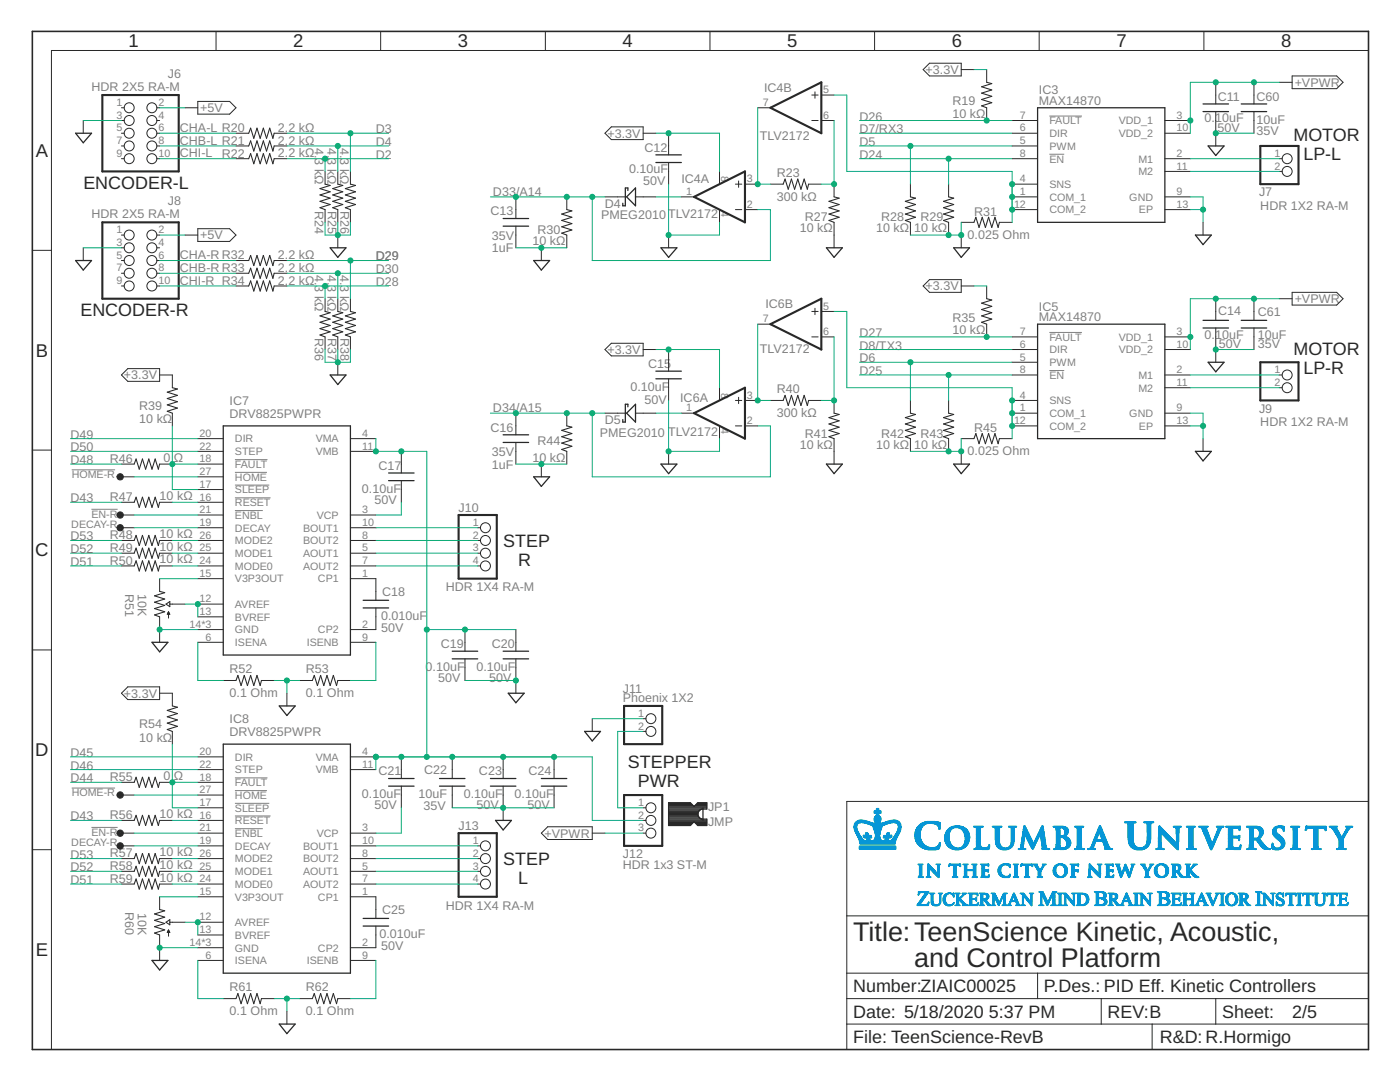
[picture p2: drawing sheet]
<svg xmlns="http://www.w3.org/2000/svg" width="279mm" height="216mm" viewBox="0 0 279 216" stroke-linecap="round" stroke-linejoin="round" font-family="sans-serif">
<defs><g id="words">
<g font-size="5.4" fill="#282828">
<text x="170.3" y="187.8">Title:TeenScience Kinetic, Acoustic,</text>
<text x="182.4" y="192.9">and Control Platform</text>
</g>
<g font-size="3.7" fill="#282828">
<text x="25.7" y="9.5">1</text>
<text x="58.5" y="9.5">2</text>
<text x="91.4" y="9.5">3</text>
<text x="124.2" y="9.5">4</text>
<text x="157.1" y="9.5">5</text>
<text x="190" y="9.5">6</text>
<text x="222.8" y="9.5">7</text>
<text x="255.7" y="9.5">8</text>
<text x="7.1" y="31.3">A</text>
<text x="7.1" y="71.2">B</text>
<text x="7" y="111">C</text>
<text x="7" y="150.9">D</text>
<text x="7.1" y="190.8">E</text>
</g>
<g font-size="3.6" fill="#282828">
<text x="258.1" y="28.1">MOTOR</text>
<text x="260.1" y="31.9">LP-L</text>
<text x="16.6" y="37.8">ENCODER-L</text>
<text x="16" y="63.2">ENCODER-R</text>
<text x="258.1" y="70.8">MOTOR</text>
<text x="260.1" y="74.6">LP-R</text>
<text x="100.4" y="109.1">STEP</text>
<text x="103.4" y="112.9">R</text>
<text x="125.3" y="153.3">STEPPER</text>
<text x="127.3" y="157.1">PWR</text>
<text x="100.4" y="172.6">STEP</text>
<text x="103.4" y="176.4">L</text>
<text x="170.3" y="198">Number:ZIAIC00025</text>
<text x="208.4" y="198">P.Des.: PID Eff. Kinetic Controllers</text>
<text x="170.3" y="203.1">Date: 5/18/2020</text>
<text x="197.3" y="203.1">5:37 PM</text>
<text x="221" y="203.1">REV:B</text>
<text x="243.9" y="203.1">Sheet:</text>
<text x="257.9" y="203.1">2/5</text>
<text x="170.3" y="208.2">File: TeenScience-RevB</text>
<text x="231.5" y="208.2">R&amp;D:R.Hormigo</text>
</g>
<g font-size="2.5" fill="#808080">
<text x="33.5" y="15.5">J6</text>
<text x="184.7" y="14.8">+3.3V</text>
<text x="258.4" y="17.3">+VPWR</text>
<text x="18.3" y="18.2">HDR 2X5 RA-M</text>
<text x="40" y="22.4">+5V</text>
<text x="152.5" y="18.3">IC4B</text>
<text x="190.1" y="23.5">10 kΩ</text>
<text x="190.1" y="21">R19</text>
<text x="207.3" y="20.9">MAX14870</text>
<text x="207.3" y="18.8">IC3</text>
<text x="243.1" y="20.1">C11</text>
<text x="250.8" y="20.1">C60</text>
<text x="35.9" y="26.3">CHA-L R20</text>
<text x="35.9" y="28.9">CHB-L R21</text>
<text x="55.5" y="26.3">2.2 kΩ</text>
<text x="55.5" y="28.9">2.2 kΩ</text>
<text x="62.8" y="29.4" transform="rotate(90 62.8 29.4)">4.3 kΩ</text>
<text x="65.4" y="29.4" transform="rotate(90 65.4 29.4)">4.3 kΩ</text>
<text x="67.9" y="29.4" transform="rotate(90 67.9 29.4)">4.3 kΩ</text>
<text x="75" y="29.1">D4</text>
<text x="75" y="26.6">D3</text>
<text x="121.2" y="27.5">+3.3V</text>
<text x="151.6" y="27.9">TLV2172</text>
<text x="171.5" y="26.6">D7/RX3</text>
<text x="171.5" y="29.1">D5</text>
<text x="171.5" y="24">D26</text>
<text x="240.4" y="24.4">0.10uF</text>
<text x="243" y="26.3">50V</text>
<text x="250.8" y="24.7">10uF</text>
<text x="250.8" y="26.8">35V</text>
<text x="35.9" y="31.4">CHI-L</text>
<text x="44.3" y="31.4">R22</text>
<text x="55.5" y="31.4">2.2 kΩ</text>
<text x="75" y="31.7">D2</text>
<text x="125.6" y="34.6">0.10uF</text>
<text x="128.6" y="30.3">C12</text>
<text x="155" y="35.2">R23</text>
<text x="171.5" y="31.7">D24</text>
<text x="33.5" y="40.9">J8</text>
<text x="98.4" y="39">D33/A14</text>
<text x="120.7" y="41.4">D4</text>
<text x="128.4" y="37">50V</text>
<text x="136" y="36.6">IC4A</text>
<text x="155" y="40">300 kΩ</text>
<text x="251.3" y="39.2">J7</text>
<text x="251.5" y="41.8">HDR 1X2 RA-M</text>
<text x="18.3" y="43.6">HDR 2X5 RA-M</text>
<text x="40" y="47.8">+5V</text>
<text x="62.9" y="42.1" transform="rotate(90 62.9 42.1)">R24</text>
<text x="65.4" y="42.1" transform="rotate(90 65.4 42.1)">R25</text>
<text x="67.9" y="42.1" transform="rotate(90 67.9 42.1)">R26</text>
<text x="97.9" y="43">C13</text>
<text x="98.1" y="47.9">35V</text>
<text x="107.3" y="46.7">R30</text>
<text x="120" y="43.7">PMEG2010TLV2172</text>
<text x="159.6" y="46.4">10 kΩ</text>
<text x="160.6" y="44.1">R27</text>
<text x="174.8" y="46.4">10 kΩ</text>
<text x="175.8" y="44.1">R28</text>
<text x="182.4" y="46.4">10 kΩ</text>
<text x="183.7" y="44.1">R29</text>
<text x="193.1" y="47.7">0.025 Ohm</text>
<text x="194.4" y="43.1">R31</text>
<text x="35.9" y="51.7">CHA-R R32</text>
<text x="55.5" y="51.7">2.2 kΩ</text>
<text x="75" y="52">D29</text>
<text x="98.1" y="50.3">1uF</text>
<text x="106.3" y="48.9">10 kΩ</text>
<text x="35.9" y="54.3">CHB-R R33</text>
<text x="35.9" y="56.8">CHI-R R34</text>
<text x="55.5" y="54.3">2.2 kΩ</text>
<text x="55.5" y="56.8">2.2 kΩ</text>
<text x="62.8" y="54.8" transform="rotate(90 62.8 54.8)">4.3 kΩ</text>
<text x="65.4" y="54.8" transform="rotate(90 65.4 54.8)">4.3 kΩ</text>
<text x="67.9" y="54.8" transform="rotate(90 67.9 54.8)">4.3 kΩ</text>
<text x="75" y="54.5">D30</text>
<text x="75" y="57.1">D28</text>
<text x="184.7" y="57.9">+3.3V</text>
<text x="152.8" y="61.5">IC6B</text>
<text x="190.1" y="64.2">R35</text>
<text x="207.3" y="64">MAX14870</text>
<text x="207.3" y="62">IC5</text>
<text x="243.1" y="62.8">C14</text>
<text x="251" y="63">C61</text>
<text x="258.4" y="60.5">+VPWR</text>
<text x="62.9" y="67.4" transform="rotate(90 62.9 67.4)">R36</text>
<text x="65.4" y="67.4" transform="rotate(90 65.4 67.4)">R37</text>
<text x="67.9" y="67.4" transform="rotate(90 67.9 67.4)">R38</text>
<text x="121.2" y="70.6">+3.3V</text>
<text x="151.6" y="70.5">TLV2172</text>
<text x="171.5" y="69.8">D8/TX3</text>
<text x="171.5" y="67.2">D27</text>
<text x="190.1" y="66.7">10 kΩ</text>
<text x="240.4" y="67.6">0.10uF</text>
<text x="243.2" y="69.5">50V</text>
<text x="251" y="67.6">10uF</text>
<text x="251" y="69.5">35V</text>
<text x="24.7" y="75.7">+3.3V</text>
<text x="129.4" y="73.4">C15</text>
<text x="171.5" y="72.3">D6</text>
<text x="171.5" y="74.8">D25</text>
<text x="27.8" y="81.7">R39</text>
<text x="45.8" y="83.3">DRV8825PWPR</text>
<text x="45.8" y="80.8">IC7</text>
<text x="98.4" y="82.2">D34/A15</text>
<text x="125.8" y="78">0.10uF</text>
<text x="128.6" y="80.7">50V</text>
<text x="135.7" y="80.3">IC6A</text>
<text x="155" y="83.2">300 kΩ</text>
<text x="155" y="78.4">R40</text>
<text x="251.3" y="82.3">J9</text>
<text x="14.1" y="87.5">D49</text>
<text x="27.8" y="84.5">10 kΩ</text>
<text x="97.9" y="86.1">C16</text>
<text x="107.3" y="88.8">R44</text>
<text x="119.7" y="87.1">PMEG2010 TLV2172</text>
<text x="120.7" y="84.6">D5</text>
<text x="159.6" y="89.6">10 kΩ</text>
<text x="160.6" y="87.3">R41</text>
<text x="174.8" y="89.6">10 kΩ</text>
<text x="175.8" y="87.3">R42</text>
<text x="182.4" y="89.6">10 kΩ</text>
<text x="183.7" y="87.3">R43</text>
<text x="194.4" y="86.3">R45</text>
<text x="251.5" y="85">HDR 1X2 RA-M</text>
<text x="14.1" y="92.6">D48</text>
<text x="14.1" y="90.1">D50</text>
<text x="21.9" y="92.4">R46</text>
<text x="32.6" y="92.1">0</text>
<text x="34.7" y="92.1">Ω</text>
<text x="75.5" y="93.8">C17</text>
<text x="98.1" y="93.5">1uF</text>
<text x="98.1" y="91.1">35V</text>
<text x="106.3" y="92.1">10 kΩ</text>
<text x="193.1" y="90.8">0.025 Ohm</text>
<text x="14.1" y="100.2">D43</text>
<text x="21.9" y="100">R47</text>
<text x="31.9" y="99.7">10 kΩ</text>
<text x="72.2" y="98.3">0.10uF</text>
<text x="74.8" y="100.5">50V</text>
<text x="14.1" y="107.8">D53</text>
<text x="21.9" y="107.6">R48</text>
<text x="31.9" y="107.3">10 kΩ</text>
<text x="91.5" y="102.1">J10</text>
<text x="14.1" y="112.9">D51</text>
<text x="14.1" y="110.4">D52</text>
<text x="21.9" y="112.7">R50</text>
<text x="21.9" y="110.2">R49</text>
<text x="31.9" y="112.4">10 kΩ</text>
<text x="31.9" y="109.9">10 kΩ</text>
<text x="25" y="118.5" transform="rotate(90 25 118.5)">R51</text>
<text x="27.5" y="118.6" transform="rotate(90 27.5 118.6)">10K</text>
<text x="76.3" y="118.9">C18</text>
<text x="89" y="118">HDR 1X4 RA-M</text>
<text x="76" y="123.7">0.010uF</text>
<text x="76" y="126.1">50V</text>
<text x="88" y="129.3">C19</text>
<text x="98.1" y="129.3">C20</text>
<text x="45.8" y="134.3">R52</text>
<text x="61.1" y="134.3">R53</text>
<text x="84.9" y="133.9">0.10uF</text>
<text x="87.5" y="136">50V</text>
<text x="95.1" y="133.9">0.10uF</text>
<text x="97.6" y="136">50V</text>
<text x="24.7" y="139.2">+3.3V</text>
<text x="45.8" y="139.1">0.1 Ohm</text>
<text x="61.1" y="139.1">0.1 Ohm</text>
<text x="124.3" y="140.1">Phoenix 1X2</text>
<text x="124.3" y="138.2">J11</text>
<text x="27.8" y="148">10 kΩ</text>
<text x="27.8" y="145.2">R54</text>
<text x="45.8" y="146.8">DRV8825PWPR</text>
<text x="45.8" y="144.3">IC8</text>
<text x="14.1" y="151">D45</text>
<text x="14.1" y="153.6">D46</text>
<text x="21.9" y="155.9">R55</text>
<text x="32.6" y="155.6">0</text>
<text x="34.7" y="155.6">Ω</text>
<text x="75.5" y="154.7">C21</text>
<text x="84.7" y="154.4">C22</text>
<text x="95.6" y="154.7">C23</text>
<text x="105.5" y="154.7">C24</text>
<text x="14.1" y="156.1">D44</text>
<text x="72.2" y="159.3">0.10uF</text>
<text x="74.8" y="161.4">50V</text>
<text x="83.5" y="159.3">10uF</text>
<text x="84.5" y="161.7">35V</text>
<text x="92.5" y="159.3">0.10uF</text>
<text x="95.1" y="161.4">50V</text>
<text x="102.7" y="159.3">0.10uF</text>
<text x="105.2" y="161.4">50V</text>
<text x="141.3" y="161.8">JP1</text>
<text x="14.1" y="163.7">D43</text>
<text x="21.9" y="163.5">R56</text>
<text x="31.9" y="163.2">10 kΩ</text>
<text x="91.5" y="165.6">J13</text>
<text x="108.7" y="167.1">+VPWR</text>
<text x="141.3" y="164.7">JMP</text>
<text x="14.1" y="171.3">D53</text>
<text x="14.1" y="173.9">D52</text>
<text x="21.9" y="173.6">R58</text>
<text x="21.9" y="171.1">R57</text>
<text x="31.9" y="173.4">10 kΩ</text>
<text x="31.9" y="170.8">10 kΩ</text>
<text x="124.3" y="173.4">HDR 1x3 ST-M</text>
<text x="124.3" y="171.2">J12</text>
<text x="14.1" y="176.4">D51</text>
<text x="21.9" y="176.2">R59</text>
<text x="31.9" y="175.9">10 kΩ</text>
<text x="25" y="182" transform="rotate(90 25 182)">R60</text>
<text x="27.5" y="182.1" transform="rotate(90 27.5 182.1)">10K</text>
<text x="76.3" y="182.4">C25</text>
<text x="89" y="181.5">HDR 1X4 RA-M</text>
<text x="75.7" y="187.2">0.010uF</text>
<text x="76" y="189.6">50V</text>
<text x="45.8" y="197.8">R61</text>
<text x="61.1" y="197.8">R62</text>
<text x="45.8" y="202.6">0.1 Ohm</text>
<text x="61.1" y="202.6">0.1 Ohm</text>
</g>
<g font-size="2.1" fill="#808080">
<text x="23.3" y="21.1">1</text>
<text x="23.3" y="23.7">3</text>
<text x="31.6" y="21.1">2</text>
<text x="31.6" y="23.7">4</text>
<text x="152.2" y="21.1">7</text>
<text x="164.3" y="23.7">6</text>
<text x="164.3" y="18.6">5</text>
<text x="203.6" y="23.7">7</text>
<text x="234.8" y="23.7">3</text>
<text x="23.3" y="26.2">5</text>
<text x="23.3" y="28.8">7</text>
<text x="31.6" y="26.2">6</text>
<text x="31.6" y="28.8">8</text>
<text x="203.6" y="28.8">5</text>
<text x="203.6" y="26.2">6</text>
<text x="209.4" y="29.9">PWM</text>
<text x="209.4" y="27.3">DIR</text>
<text x="209.4" y="24.8">FAULT</text>
<text x="223.3" y="24.8">VDD_1</text>
<text x="223.3" y="27.3">VDD_2</text>
<text x="234.8" y="26.2">10</text>
<text x="23.3" y="31.3">9</text>
<text x="31.6" y="31.3">10</text>
<text x="143.9" y="35.2" transform="rotate(90 143.9 35.2)">8</text>
<text x="203.6" y="31.3">8</text>
<text x="209.4" y="32.4">EN</text>
<text x="227.2" y="32.4">M1</text>
<text x="227.2" y="35">M2</text>
<text x="234.8" y="31.3">2</text>
<text x="234.8" y="33.8">11</text>
<text x="254.4" y="31.3">1</text>
<text x="254.4" y="33.8">2</text>
<text x="137" y="38.9">1</text>
<text x="149" y="41.5">2</text>
<text x="149" y="36.4">3</text>
<text x="202.4" y="41.5">12</text>
<text x="203.6" y="38.9">1</text>
<text x="203.6" y="36.4">4</text>
<text x="209.4" y="40">COM_1</text>
<text x="209.4" y="37.5">SNS</text>
<text x="225.4" y="40">GND</text>
<text x="234.8" y="41.5">13</text>
<text x="234.8" y="38.9">9</text>
<text x="23.3" y="46.5">1</text>
<text x="31.6" y="46.5">2</text>
<text x="143.9" y="42.2" transform="rotate(90 143.9 42.2)">4</text>
<text x="209.4" y="42.6">COM_2</text>
<text x="227.3" y="42.6">EP</text>
<text x="23.3" y="49.1">3</text>
<text x="23.3" y="51.6">5</text>
<text x="31.6" y="49.1">4</text>
<text x="31.6" y="51.6">6</text>
<text x="23.3" y="54.2">7</text>
<text x="23.3" y="56.7">9</text>
<text x="31.6" y="54.2">8</text>
<text x="31.6" y="56.7">10</text>
<text x="152.2" y="64.3">7</text>
<text x="164.3" y="61.8">5</text>
<text x="164.3" y="66.9">6</text>
<text x="203.6" y="71.9">5</text>
<text x="203.6" y="69.4">6</text>
<text x="203.6" y="66.9">7</text>
<text x="209.4" y="70.5">DIR</text>
<text x="209.4" y="68">FAULT</text>
<text x="223.3" y="68">VDD_1</text>
<text x="223.3" y="70.5">VDD_2</text>
<text x="234.8" y="66.9">3</text>
<text x="234.8" y="69.4">10</text>
<text x="203.6" y="74.5">8</text>
<text x="209.4" y="73.1">PWM</text>
<text x="209.4" y="75.6">EN</text>
<text x="227.2" y="75.6">M1</text>
<text x="234.8" y="74.5">2</text>
<text x="234.8" y="77">11</text>
<text x="254.4" y="74.5">1</text>
<text x="254.4" y="77">2</text>
<text x="137" y="82.1">1</text>
<text x="143.9" y="78.4" transform="rotate(90 143.9 78.4)">8</text>
<text x="149" y="79.6">3</text>
<text x="203.6" y="82.1">1</text>
<text x="203.6" y="79.6">4</text>
<text x="209.4" y="83.2">COM_1</text>
<text x="209.4" y="80.7">SNS</text>
<text x="225.4" y="83.2">GND</text>
<text x="227.2" y="78.1">M2</text>
<text x="234.8" y="82.1">9</text>
<text x="39.8" y="89.7">22</text>
<text x="39.8" y="87.2">20</text>
<text x="46.9" y="88.3">DIR</text>
<text x="63" y="88.3">VMA</text>
<text x="72.3" y="87.2">4</text>
<text x="72.3" y="89.7">11</text>
<text x="143.9" y="85.3" transform="rotate(90 143.9 85.3)">4</text>
<text x="149" y="84.6">2</text>
<text x="202.4" y="84.6">12</text>
<text x="209.4" y="85.8">COM_2</text>
<text x="227.3" y="85.8">EP</text>
<text x="234.8" y="84.6">13</text>
<text x="14.3" y="95.4">HOME-R</text>
<text x="39.8" y="94.8">27</text>
<text x="39.8" y="92.3">18</text>
<text x="46.9" y="95.9">HOME</text>
<text x="46.9" y="90.8">STEP</text>
<text x="46.9" y="93.4">FAULT</text>
<text x="63" y="90.8">VMB</text>
<text x="39.8" y="97.3">17</text>
<text x="39.8" y="99.9">16</text>
<text x="46.9" y="98.5">SLEEP</text>
<text x="46.9" y="101">RESET</text>
<text x="14.2" y="105.3">DECAY-R</text>
<text x="18.2" y="103.3">EN-R</text>
<text x="39.8" y="107.5">26</text>
<text x="39.8" y="102.4">21</text>
<text x="39.8" y="105">19</text>
<text x="46.9" y="103.5">ENBL</text>
<text x="46.9" y="106.1">DECAY</text>
<text x="60.5" y="106.1">BOUT1</text>
<text x="63.2" y="103.5">VCP</text>
<text x="72.3" y="102.4">3</text>
<text x="72.3" y="107.5">8</text>
<text x="72.3" y="105">10</text>
<text x="94.4" y="105">1</text>
<text x="94.4" y="107.5">2</text>
<text x="39.8" y="110">25</text>
<text x="39.8" y="112.6">24</text>
<text x="46.9" y="108.6">MODE2</text>
<text x="46.9" y="111.1">MODE1</text>
<text x="46.9" y="113.7">MODE0</text>
<text x="60.5" y="111.1">AOUT1</text>
<text x="60.5" y="113.7">AOUT2</text>
<text x="60.5" y="108.6">BOUT2</text>
<text x="72.3" y="110">5</text>
<text x="72.3" y="112.6">7</text>
<text x="94.4" y="110">3</text>
<text x="94.4" y="112.6">4</text>
<text x="39.8" y="115.1">15</text>
<text x="46.9" y="116.2">V3P3OUT</text>
<text x="63.5" y="116.2">CP1</text>
<text x="72.3" y="115.1">1</text>
<text x="37.8" y="125.3">14*3</text>
<text x="39.8" y="120.2">12</text>
<text x="39.8" y="122.7">13</text>
<text x="46.9" y="121.3">AVREF</text>
<text x="46.9" y="123.8">BVREF</text>
<text x="72.3" y="125.3">2</text>
<text x="41" y="127.8">6</text>
<text x="46.9" y="128.9">ISENA</text>
<text x="46.9" y="126.4">GND</text>
<text x="61.2" y="128.9">ISENB</text>
<text x="63.5" y="126.4">CP2</text>
<text x="72.3" y="127.8">9</text>
<text x="127.4" y="143">1</text>
<text x="127.4" y="145.6">2</text>
<text x="39.8" y="153.2">22</text>
<text x="39.8" y="150.7">20</text>
<text x="39.8" y="155.7">18</text>
<text x="46.9" y="154.3">STEP</text>
<text x="46.9" y="151.8">DIR</text>
<text x="63" y="151.8">VMA</text>
<text x="63" y="154.3">VMB</text>
<text x="72.3" y="150.7">4</text>
<text x="72.3" y="153.2">11</text>
<text x="14.3" y="158.9">HOME-R</text>
<text x="39.8" y="158.3">27</text>
<text x="39.8" y="160.8">17</text>
<text x="46.9" y="159.4">HOME</text>
<text x="46.9" y="156.9">FAULT</text>
<text x="46.9" y="161.9">SLEEP</text>
<text x="127.4" y="160.8">1</text>
<text x="18.2" y="166.8">EN-R</text>
<text x="39.8" y="165.9">21</text>
<text x="39.8" y="163.4">16</text>
<text x="46.9" y="167">ENBL</text>
<text x="46.9" y="164.5">RESET</text>
<text x="63.2" y="167">VCP</text>
<text x="72.3" y="165.9">3</text>
<text x="127.4" y="163.4">2</text>
<text x="127.4" y="165.9">3</text>
<text x="14.2" y="168.8">DECAY-R</text>
<text x="39.8" y="171">26</text>
<text x="39.8" y="173.5">25</text>
<text x="39.8" y="168.4">19</text>
<text x="46.9" y="172.1">MODE2</text>
<text x="46.9" y="169.6">DECAY</text>
<text x="60.5" y="172.1">BOUT2</text>
<text x="60.5" y="169.6">BOUT1</text>
<text x="72.3" y="173.5">5</text>
<text x="72.3" y="171">8</text>
<text x="72.3" y="168.4">10</text>
<text x="94.4" y="168.4">1</text>
<text x="94.4" y="171">2</text>
<text x="94.4" y="173.5">3</text>
<text x="39.8" y="176.1">24</text>
<text x="39.8" y="178.6">15</text>
<text x="46.9" y="174.6">MODE1</text>
<text x="46.9" y="177.2">MODE0</text>
<text x="46.9" y="179.7">V3P3OUT</text>
<text x="60.5" y="174.6">AOUT1</text>
<text x="60.5" y="177.2">AOUT2</text>
<text x="63.5" y="179.7">CP1</text>
<text x="72.3" y="178.6">1</text>
<text x="72.3" y="176.1">7</text>
<text x="94.4" y="176.1">4</text>
<text x="39.8" y="183.7">12</text>
<text x="46.9" y="184.8">AVREF</text>
<text x="37.8" y="188.8">14*3</text>
<text x="39.8" y="186.2">13</text>
<text x="41" y="191.3">6</text>
<text x="46.9" y="187.3">BVREF</text>
<text x="46.9" y="189.9">GND</text>
<text x="63.5" y="189.9">CP2</text>
<text x="72.3" y="188.8">2</text>
<text x="72.3" y="191.3">9</text>
<text x="46.9" y="192.4">ISENA</text>
<text x="61.2" y="192.4">ISENB</text>
</g>
</g></defs>
<g fill="none" stroke="#808080" stroke-width=".2">
<path d="M209.4 30.8h3M209.4 23.2h6.5M209.4 73.9h3M209.4 66.3h6.5M14.3 93.7h8.7M46.9 94.3h6.4M46.9 91.7h6.5M46.9 96.8h6.8M46.9 99.3h7.1M18.2 101.6h5.3M46.9 101.9h5.6M14.3 157.2h8.7"/>
<path d="M46.9 157.8h6.4M46.9 155.2h6.5M18.2 165.1h5.3M46.9 165.4h5.6M46.9 160.3h6.8M46.9 162.8h7.1"/>
</g>
<g fill="none" stroke="#282828" stroke-width=".25">
<path d="M15.1 26.6h3.2l-1.7 1.9zM125.3 38v-.5h-.5v3.6h-.5v-.5M126.8 37.5v3.6l-1.7-1.8zM130.9 32.4h5.1M130.9 30.9h5.1M207.1 21.5h25.4v22.9h-25.4zM240.1 22.3h5.1M240.1 20.7h5.1M241.1 29.1h3.2l-1.7 1.9zM247.7 22.3h5.1M247.7 20.7h5.1M15.1 52h3.2l-1.7 1.9z"/>
<path d="M65.9 49.4h3.1l-1.6 2zM100.4 45.1h5.1M100.4 43.6h5.1M106.5 52h3.2l-1.7 1.9zM131.9 49.4h3.2l-1.7 2zM164.9 49.4h3.2l-1.6 2zM190.3 49.4h3.2l-1.7 2zM238.6 46.9h3.1l-1.6 1.9zM65.9 74.8h3.1l-1.6 1.9zM130.9 75.6h5.1M130.9 74.1h5.1M207.1 64.7h25.4v22.8h-25.4z"/>
<path d="M240.1 65.4h5.1M240.1 63.9h5.1M241.1 72.3h3.2l-1.7 1.9zM247.7 65.4h5.1M247.7 63.9h5.1M44.6 85h25.3v45.7h-25.3zM77.6 95.9h5M77.6 94.4h5M100.4 88.3h5.1M100.4 86.8h5.1M106.5 95.1h3.2l-1.7 1.9zM125.1 82.4l1.7-1.7v3.5z"/>
<path d="M125.3 81.2v-.5h-.5v3.5h-.5v-.5M131.9 92.6h3.2l-1.7 1.9zM164.9 92.6h3.2l-1.6 1.9zM190.3 92.6h3.2l-1.7 1.9zM238.6 90.1h3.1l-1.6 1.9zM72.5 119.8h5.1M30.3 128.2h3.2l-1.6 1.9zM72.5 121.3h5.1M90.3 131.5h5M90.3 129.9h5M100.4 131.5h5.1M100.4 129.9h5.1"/>
<path d="M101.4 138.3h3.2l-1.6 1.9zM44.6 148.5h25.3v45.7h-25.3zM55.7 140.9h3.2l-1.6 1.9zM77.6 156.9h5M77.6 155.3h5M87.7 156.9h5.1M87.7 155.3h5.1M97.9 156.9h5.1M97.9 155.3h5.1M108 156.9h5.1M108 155.3h5.1M116.7 145.9h3.1l-1.6 1.9z"/>
<path d="M98.9 163.7h3.2l-1.7 1.9zM133.4 161.4h7.7v-1.2h-1.8l-.8 .7-.7-.7h-4.4v4.5h4.4l.7-.7 .8 .7h1.8v-1.3h-1a1.01 1.01 0 0 1-.8-1.3M133.4 163.4h6.7M133.4 164.5h4.5M133.4 164.3h4.8M133.4 164.1h5M133.4 163.9h7.7M133.4 163.7h7.7M133.4 163.2h6.2M133.4 163h6M133.4 162.8h5.9M133.4 162.5h5.9"/>
<path d="M133.4 162.3h5.9M133.4 162.1h5.9M133.4 161.9h6M133.4 161.6h6.3M133.4 161.2h7.7M133.4 161h7.7M133.4 160.8h4.9M133.4 160.5h4.7M133.4 160.3h4.5M138.6 164.1h2.5M138.7 160.8h2.4M138.9 164.3h2.2"/>
<path d="M138.9 160.5h2.2M139.1 164.5h2M139.1 160.3h2M139.6 161.7l-.3 .4M140.1 161.4l-.5 .3M140.3 161.2v2.5M30.3 191.6h3.2l-1.6 1.9zM72.5 184.8h5.1M72.5 183.3h5.1M55.7 204.3h3.2l-1.6 1.9z"/>
</g>
<g fill="none" stroke="#282828" stroke-width=".2">
<path d="M43.1 6.3v3.8M76 6.3v3.8M108.8 6.3v3.8M141.7 6.3v3.8M162 19h1.3M162.6 18.3v1.3M163.9 19h2.6M174.5 6.3v3.8M184.2 13.9l1.3-1.3h6.3v2.6h-6.3zM191.8 13.9h2.6M196.9 13.9v2.5M207.4 6.3v3.8"/>
<path d="M240.3 6.3v3.8M242.6 16.4v4.3M250.3 16.4v4.3M255.3 16.4h2.6M257.9 15.2h8.9l1.2 1.2-1.2 1.3h-8.9zM273.1 10.1h-262.8v199.3M16.6 24v2.6M24.2 21.5h.6M24.2 24h.6M24.2 26.6h.6M24.2 29.1h.6M24.2 31.7h.6"/>
<path d="M31.3 21.5h.6M31.3 24h.6M31.3 26.6h.6M31.3 29.1h.6M31.3 31.7h.6M36.9 21.5h2.6M39.5 20.2h6.3l1.3 1.3-1.3 1.3h-6.3zM47.1 26.6h2.5M47.1 29.1h2.5M47.1 31.7h2.5M54.7 26.6h2.6M54.7 29.1h2.6"/>
<path d="M54.7 31.7h2.6M64.9 34.2v2.5M67.4 34.2v2.5M69.9 34.2v2.5M103 39.3v4.3M113.1 39.3v2.5M120.7 26.6l1.3-1.3h6.4v2.6h-6.4zM120.7 39.3h4.1M126.8 39.3h4.1M128.4 26.6h2.5M133.4 26.6v4.3M133.4 32.4v4.3"/>
<path d="M136 39.3h2.5M143.6 34.2v2.5M146.8 36.7h1.2M147.4 36.1v1.3M148.7 36.7h2.5M151.2 21.5h2.6M153.8 36.7h2.5M161.4 36.7h2.5M162 24h1.3M163.9 24h2.6M166.5 36.7v2.6M181.7 36.7v2.6"/>
<path d="M189.3 36.7v2.6M196.9 21.5v2.5M202 24h5.1M202 26.6h5.1M202 29.1h5.1M202 31.7h5.1M202 39.3h5.1M202 36.7h5.1M232.5 24h5.1M232.5 26.6h5.1M232.5 31.7h5.1M232.5 39.3h5.1"/>
<path d="M232.5 34.2h5.1M242.6 22.3v6.8M250.3 22.3v4.3M255.3 31.7h.6M255.3 34.2h.6M6.5 50h3.8M16.6 49.4v2.6M24.2 57.1h.6M24.2 46.9h.6M24.2 49.4h.6M24.2 52h.6M24.2 54.5h.6"/>
<path d="M31.3 57.1h.6M31.3 46.9h.6M31.3 49.4h.6M31.3 52h.6M31.3 54.5h.6M36.9 46.9h2.6M39.5 45.6h6.3l1.3 1.3-1.3 1.3h-6.3zM47.1 57.1h2.5M47.1 52h2.5M47.1 54.5h2.5M54.7 57.1h2.6M54.7 52h2.6"/>
<path d="M54.7 54.5h2.6M64.9 41.8v2.6M64.9 59.6v2.5M67.4 41.8v2.6M67.4 46.9v2.5M67.4 59.6v2.5M69.9 41.8v2.6M69.9 59.6v2.5M103 45.1v4.3M108 49.4v2.6M113.1 46.9v2.5M133.4 46.9v2.5"/>
<path d="M143.6 41.8v2.6M146.8 41.8h1.2M148.7 41.8h2.5M166.5 44.4v5M181.7 44.4v2.5M184.2 57.1l1.3-1.3h6.3v2.5h-6.3zM189.3 44.4v2.5M191.8 46.9v2.5M191.8 57.1h2.6M191.8 44.4h2.6M196.9 57.1v2.5M199.5 44.4h2.5"/>
<path d="M202 41.8h5.1M232.5 41.8h5.1M240.1 44.4v2.5M242.6 59.6v4.3M250.3 59.6v4.3M255.3 59.6h2.6M257.9 58.3h8.9l1.2 1.3-1.2 1.3h-8.9zM24.2 74.8l1.3-1.2h6.4v2.5h-6.4zM31.9 74.8h2.5v2.6M64.9 67.2v2.5M67.4 67.2v2.5M67.4 72.3v2.5"/>
<path d="M69.9 67.2v2.5M120.7 69.7l1.3-1.2h6.4v2.5h-6.4zM128.4 69.7h2.5M133.4 69.7v4.4M133.4 75.6v4.3M143.6 77.4v2.5M146.8 79.9h1.2M147.4 79.3v1.2M148.7 79.9h2.5M151.2 64.7h2.6M153.8 79.9h2.5M161.4 79.9h2.5"/>
<path d="M162 67.2h1.3M162 62.1h1.3M162.6 61.5v1.3M163.9 67.2h2.6M163.9 62.1h2.6M166.5 79.9v2.5M181.7 79.9v2.5M189.3 79.9v2.5M196.9 64.7v2.5M202 74.8h5.1M202 67.2h5.1M202 79.9h5.1"/>
<path d="M202 72.3h5.1M202 69.7h5.1M232.5 74.8h5.1M232.5 67.2h5.1M232.5 69.7h5.1M232.5 77.4h5.1M242.6 65.4v6.9M250.3 65.4v4.3M255.3 74.8h.6M255.3 77.4h.6M6.5 89.8h3.8M24.2 95.1h2.6"/>
<path d="M24.2 92.6h2.6M31.9 92.6h2.5M34.4 82.4v2.6M39.5 87.5h5.1M39.5 90.1h5.1M39.5 95.1h5.1M39.5 92.6h5.1M39.5 97.7h5.1M69.9 87.5h5.1M69.9 90.1h5.1M80.1 90.1v4.3M80.1 95.9v4.3"/>
<path d="M103 82.4v4.4M103 88.3v4.3M108 92.6v2.5M113.1 82.4v2.6M113.1 90.1v2.5M120.7 82.4h4.1M126.8 82.4h4.1M133.4 90.1v2.5M136 82.4h2.5M143.6 85v2.5M146.8 85h1.2M148.7 85h2.5"/>
<path d="M166.5 87.5v5.1M181.7 87.5v2.6M189.3 87.5v2.6M191.8 90.1v2.5M191.8 87.5h2.6M199.5 87.5h2.5M202 82.4h5.1M202 85h5.1M232.5 82.4h5.1M232.5 85h5.1M240.1 87.5v2.6M24.2 102.8h2.6"/>
<path d="M24.2 110.4h2.6M24.2 112.9h2.6M24.2 107.8h2.6M24.2 105.3h2.6M24.2 100.2h2.6M31.9 115.5v2.5M31.9 110.4h2.5M31.9 112.9h2.5M31.9 107.8h2.5M31.9 100.2h2.5M39.5 115.5h5.1M39.5 102.8h5.1"/>
<path d="M39.5 110.4h5.1M39.5 112.9h5.1M39.5 107.8h5.1M39.5 105.3h5.1M39.5 100.2h5.1M69.9 115.5h5.1v4.3M69.9 102.8h5.1M69.9 110.4h5.1M69.9 112.9h5.1M69.9 107.8h5.1M69.9 105.3h5.1M95.3 110.4h.6"/>
<path d="M95.3 112.9h.6M95.3 107.8h.6M95.3 105.3h.6M6.5 129.7h3.8M24.2 138.3l1.3-1.2h6.4v2.5h-6.4zM31.9 123.1v5.1M31.9 138.3h2.5v2.6M33.4 122.4h.4M33.5 122.3h.3M33.5 122.2h.2M33.6 122.1h.1M33.6 122.6v.7"/>
<path d="M33.6 122.1l.3 .5h-.5zM33.9 120.5h3M39.5 125.6h5.1M39.5 128.2h5.1M39.5 120.5h5.1M39.5 123.1h5.1M44.6 135.8h2.5M52.2 135.8h2.5M57.3 138.3v2.6M59.8 135.8h2.5M67.4 135.8h2.5M69.9 128.2h5.1"/>
<path d="M75 121.3v4.3h-5.1M92.8 125.6v4.3M92.8 131.5v4.3M103 125.6v4.3M103 131.5v6.8M24.2 158.6h2.6M24.2 156.1h2.6M31.9 156.1h2.5M34.4 145.9v2.6M39.5 151h5.1M39.5 153.6h5.1M39.5 158.6h5.1"/>
<path d="M39.5 156.1h5.1M69.9 151h5.1M69.9 153.6h5.1M80.1 151v4.3M80.1 156.9v4.3M90.3 151v4.3M90.3 156.9v4.3M100.4 151v4.3M100.4 156.9v6.8M110.6 151v4.3M110.6 156.9v4.3M118.2 143.4v2.5"/>
<path d="M128.4 143.4h.5M128.4 145.9h.5M6.5 169.5h3.8M24.2 166.2h2.6M24.2 173.9h2.6M24.2 176.4h2.6M24.2 171.3h2.6M24.2 168.8h2.6M24.2 163.7h2.6M31.9 173.9h2.5M31.9 176.4h2.5M31.9 171.3h2.5"/>
<path d="M31.9 163.7h2.5M31.9 178.9v2.6M39.5 178.9h5.1M39.5 166.2h5.1M39.5 173.9h5.1M39.5 176.4h5.1M39.5 171.3h5.1M39.5 168.8h5.1M39.5 161.2h5.1M39.5 163.7h5.1M69.9 178.9h5.1v4.4M69.9 166.2h5.1"/>
<path d="M69.9 173.9h5.1M69.9 176.4h5.1M69.9 171.3h5.1M69.9 168.8h5.1M95.3 173.9h.6M95.3 176.4h.6M95.3 171.3h.6M95.3 168.8h.6M109.3 165h8.9v2.5h-8.9l-1.3-1.3zM118.2 166.2h2.5M128.4 166.2h.5M128.4 161.2h.5"/>
<path d="M128.4 163.7h.5M31.9 186.6v5M33.4 186h.5M33.5 185.9h.3M33.5 185.8h.2M33.6 185.7h.1M33.6 186.1v.7M33.6 185.5l.3 .6h-.5zM33.9 184h3M39.5 189.1h5.1M39.5 191.6h5.1M39.5 184h5.1"/>
<path d="M39.5 186.6h5.1M44.6 199.3h2.5M52.2 199.3h2.5M59.8 199.3h2.5M67.4 199.3h2.5M69.9 191.6h5.1M75 184.8v4.3h-5.1M169 199.3h104.1M169 194.2h104.1M169 182.8h104.1M207.1 194.2v5.1M219.8 199.3v5"/>
<path d="M242.6 199.3v5M57.3 201.8v2.5M169 204.3h104.1v-44.4h-104.1v49.5M229.9 204.3v5.1"/>
<circle cx="25.8" cy="31.7" r=".99"/>
<circle cx="25.8" cy="29.1" r=".99"/>
<circle cx="25.8" cy="26.6" r=".99"/>
<circle cx="25.8" cy="21.5" r=".99"/>
<circle cx="25.8" cy="24" r=".99"/>
<circle cx="30.3" cy="26.6" r=".99"/>
<circle cx="30.3" cy="29.1" r=".99"/>
<circle cx="30.3" cy="31.7" r=".99"/>
<circle cx="30.3" cy="21.5" r=".99"/>
<circle cx="30.3" cy="24" r=".99"/>
<circle cx="256.9" cy="31.7" r=".99"/>
<circle cx="256.9" cy="34.2" r=".99"/>
<circle cx="25.8" cy="54.5" r=".99"/>
<circle cx="25.8" cy="49.4" r=".99"/>
<circle cx="25.8" cy="46.9" r=".99"/>
<circle cx="25.8" cy="57.1" r=".99"/>
<circle cx="25.8" cy="52" r=".99"/>
<circle cx="30.3" cy="54.5" r=".99"/>
<circle cx="30.3" cy="49.4" r=".99"/>
<circle cx="30.3" cy="46.9" r=".99"/>
<circle cx="30.3" cy="52" r=".99"/>
<circle cx="30.3" cy="57.1" r=".99"/>
<circle cx="256.9" cy="77.4" r=".99"/>
<circle cx="256.9" cy="74.8" r=".99"/>
<circle cx="96.9" cy="112.9" r=".99"/>
<circle cx="96.9" cy="107.8" r=".99"/>
<circle cx="96.9" cy="105.3" r=".99"/>
<circle cx="96.9" cy="110.4" r=".99"/>
<circle cx="129.9" cy="143.4" r=".99"/>
<circle cx="129.9" cy="145.9" r=".99"/>
<circle cx="96.9" cy="168.8" r=".99"/>
<circle cx="96.9" cy="171.3" r=".99"/>
<circle cx="96.9" cy="173.9" r=".99"/>
<circle cx="96.9" cy="176.4" r=".99"/>
<circle cx="129.9" cy="161.2" r=".99"/>
<circle cx="129.9" cy="163.7" r=".99"/>
<circle cx="129.9" cy="166.2" r=".99"/>
</g>
<g fill="none" stroke="#282828" stroke-width=".21">
<path d="M196.9 16.4l1 .3-2 .6 2 .6-2 .7 2 .6-2 .7 2 .6-2 .6 1 .4M49.6 26.6l.4-1 .7 2 .6-2 .6 2 .7-2 .6 2 .6-2 .7 2 .2-1M49.6 29.1l.4-1 .7 2 .6-2 .6 2 .7-2 .6 2 .6-2 .7 2 .2-1M49.6 31.7l.4-1.1 .7 2.1 .6-2.1 .6 2.1 .7-2.1 .6 2.1 .6-2.1 .7 2.1 .2-1M64.9 36.7l1 .3-2 .6 2 .7-2 .6 2 .6-2 .7 2 .6-2 .6 1 .4M67.4 36.7l1 .3-2 .6 2 .7-2 .6 2 .6-2 .7 2 .6-2 .6 1 .4M69.9 36.7l1.1 .3-2.1 .6 2.1 .7-2.1 .6 2.1 .6-2.1 .7 2.1 .6-2.1 .6 1 .4M156.3 36.7l.4-1 .6 2.1 .6-2.1 .7 2.1 .6-2.1 .7 2.1 .6-2.1 .6 2.1 .3-1.1M166.5 39.3l1 .2-2.1 .7 2.1 .6-2.1 .6 2.1 .7-2.1 .6 2.1 .6-2.1 .7 1.1 .4M181.7 39.3l1 .2-2 .7 2 .6-2 .6 2 .7-2 .6 2 .6-2 .7 1 .4M189.3 39.3l1 .2-2 .7 2 .6-2 .6 2 .7-2 .6 2 .6-2 .7 1 .4M49.6 52l.4-1 .7 2 .6-2 .6 2 .7-2 .6 2 .6-2 .7 2 .2-1"/>
<path d="M49.6 54.5l.4-1 .7 2 .6-2 .6 2 .7-2 .6 2 .6-2 .7 2 .2-1M49.6 57.1l.4-1.1 .7 2.1 .6-2.1 .6 2.1 .7-2.1 .6 2.1 .6-2.1 .7 2.1 .2-1M113.1 41.8l1 .3-2 .6 2 .6-2 .7 2 .6-2 .7 2 .6-2 .6 1 .4M194.4 44.4l.4-1.1 .6 2.1 .6-2.1 .7 2.1 .6-2.1 .6 2.1 .7-2.1 .6 2.1 .3-1M196.9 59.6l1 .3-2 .6 2 .6-2 .7 2 .6-2 .6 2 .7-2 .6 1 .4M34.4 77.4l1 .2-2 .7 2 .6-2 .6 2 .7-2 .6 2 .6-2 .7 1 .3M64.9 62.1l1 .3-2 .6 2 .7-2 .6 2 .6-2 .7 2 .6-2 .6 1 .4M67.4 62.1l1 .3-2 .6 2 .7-2 .6 2 .6-2 .7 2 .6-2 .6 1 .4M69.9 62.1l1.1 .3-2.1 .6 2.1 .7-2.1 .6 2.1 .6-2.1 .7 2.1 .6-2.1 .6 1 .4M156.3 79.9l.4-1 .6 2 .6-2 .7 2 .6-2 .7 2 .6-2 .6 2 .3-1M26.8 92.6l.4-1 .6 2 .6-2 .7 2 .6-2 .6 2 .7-2 .6 2 .3-1M113.1 85l1 .2-2 .7 2 .6-2 .6 2 .7-2 .6 2 .6-2 .7 1 .4"/>
<path d="M166.5 82.4l1 .3-2.1 .6 2.1 .7-2.1 .6 2.1 .6-2.1 .7 2.1 .6-2.1 .6 1.1 .4M181.7 82.4l1 .3-2 .6 2 .7-2 .6 2 .6-2 .7 2 .6-2 .6 1 .4M189.3 82.4l1 .3-2 .6 2 .7-2 .6 2 .6-2 .7 2 .6-2 .6 1 .4M194.4 87.5l.4-1 .6 2 .6-2 .7 2 .6-2 .6 2 .7-2 .6 2 .3-1M26.8 100.2l.4-1 .6 2 .6-2 .7 2 .6-2 .6 2 .7-2 .6 2 .3-1M26.8 112.9l.4-1 .6 2 .6-2 .7 2 .6-2 .6 2 .7-2 .6 2 .3-1M26.8 110.4l.4-1 .6 2 .6-2 .7 2 .6-2 .6 2 .7-2 .6 2 .3-1M26.8 107.8l.4-1 .6 2.1 .6-2.1 .7 2.1 .6-2.1 .6 2.1 .7-2.1 .6 2.1 .3-1.1M31.9 118l1 .3-2.1 .6 2.1 .6-2.1 .7 2.1 .6-2.1 .6 2.1 .7-2.1 .6 1.1 .4M33.1 120.5l.8-.5v1.1zM47.1 135.8l.4-1 .6 2 .6-2 .7 2 .6-2 .7 2 .6-2 .6 2 .3-1M62.3 135.8l.4-1 .7 2 .6-2 .6 2 .7-2 .6 2 .6-2 .7 2 .2-1"/>
<path d="M26.8 156.1l.4-1 .6 2 .6-2 .7 2 .6-2 .6 2 .7-2 .6 2 .3-1M34.4 140.9l1 .2-2 .7 2 .6-2 .6 2 .7-2 .6 2 .6-2 .7 1 .3M26.8 176.4l.4-1 .6 2 .6-2 .7 2 .6-2 .6 2 .7-2 .6 2 .3-1M26.8 173.9l.4-1.1 .6 2.1 .6-2.1 .7 2.1 .6-2.1 .6 2.1 .7-2.1 .6 2.1 .3-1M26.8 171.3l.4-1 .6 2 .6-2 .7 2 .6-2 .6 2 .7-2 .6 2 .3-1M26.8 163.7l.4-1 .6 2 .6-2 .7 2 .6-2 .6 2 .7-2 .6 2 .3-1M31.9 181.5l1 .2-2.1 .7 2.1 .6-2.1 .6 2.1 .7-2.1 .6 2.1 .6-2.1 .7 1.1 .4M33.1 184l.8-.5v1zM47.1 199.3l.4-1.1 .6 2.1 .6-2.1 .7 2.1 .6-2.1 .7 2.1 .6-2.1 .6 2.1 .3-1M62.3 199.3l.4-1.1 .7 2.1 .6-2.1 .6 2.1 .7-2.1 .6 2.1 .6-2.1 .7 2.1 .2-1"/>
</g>
<path d="M20.4 19h15.3v15.2h-15.3zM138.5 39.3l10.2-5.1v10.2zM153.8 21.5l10.1-5.1v10.2zM251.5 29.1h7.6v7.6h-7.6zM20.4 44.4h15.3v15.2h-15.3zM153.8 64.7l10.1-5.1v10.1zM251.5 72.3h7.6v7.6h-7.6zM138.5 82.4l10.2-5v10.1zM91.5 102.8h7.6v12.7h-7.6zM124.5 158.6h7.7v10.2h-7.7zM124.5 140.9h7.7v7.6h-7.7zM91.5 166.2h7.6v12.7h-7.6z" fill="none" stroke="#282828" stroke-width=".42"/>
<g fill="#282828" stroke="#282828" stroke-width=".2">
<path d="M23.6 158.1a.64 .64 0 0 1 1 .2 .64 .64 0 0 1-.5 .9 .64 .64 0 0 1-.8-.6h.6l.1-.1 .1 .1-.1 .1-.7-.1z" fill-rule="evenodd"/>
<path d="M23.6 165.8a.63 .63 0 0 1 .9 .2 .63 .63 0 0 1-.4 .9 .63 .63 0 0 1-.8-.7l.7-.1 .1 .2-.8-.1z" fill-rule="evenodd"/>
<path d="M23.6 168.3a.63 .63 0 0 1 .9 .2 .63 .63 0 0 1-.4 .9 .63 .63 0 0 1-.8-.6l.7-.1 .1 .1h-.8z" fill-rule="evenodd"/>
<path d="M23.6 94.7a.63 .63 0 0 1 .9 .2 .63 .63 0 0 1-.4 .9 .63 .63 0 0 1-.8-.7l.7-.1 .1 .2-.8-.1z" fill-rule="evenodd"/>
<path d="M23.6 102.3a.63 .63 0 0 1 .9 .2 .63 .63 0 0 1-.4 .9 .63 .63 0 0 1-.8-.6l.7-.2 .1 .2h-.8z" fill-rule="evenodd"/>
<path d="M23.6 104.8a.63 .63 0 0 1 .9 .2 .63 .63 0 0 1-.4 .9 .63 .63 0 0 1-.8-.6l.7-.1 .1 .2-.8-.1z" fill-rule="evenodd"/>
</g>
<path d="M6.5 6.3h266.6v203.1h-266.6z" fill="none" stroke="#282828" stroke-width=".32"/>
<g fill="none" stroke="#0dab76" stroke-width=".2">
<path d="M166.5 19h2.5v15.2h33v10.2M194.4 13.9h2.5M255.3 16.4h-17.7v10.2M16.6 24h7.6M31.9 26.6h15.2M31.9 21.5h5M31.9 29.1h15.2M31.9 31.7h15.2M57.3 26.6h20.3M57.3 29.1h20.3M57.3 31.7h20.3M64.9 31.7v2.5"/>
<path d="M67.4 29.1v5.1M69.9 26.6v7.6M97.9 39.3h22.8M118.2 39.3v12.7h35.6v-10.2h-2.6M130.9 26.6h12.7v7.6M130.9 39.3h5.1M133.4 36.7v10.2h10.2v-2.5M151.2 21.5v15.2h2.6M166.5 24v12.7h-2.6M171.5 24h30.5M171.5 26.6h30.5M171.5 29.1h30.5"/>
<path d="M171.5 31.7h30.5M181.7 29.1v7.6M189.3 31.7v5M237.6 39.3h2.5v5.1M237.6 31.7h17.7M237.6 34.2h17.7M242.6 26.6h7.7M16.6 49.4h7.6M31.9 46.9h5M31.9 57.1h15.2M31.9 52h15.2M31.9 54.5h15.2"/>
<path d="M57.3 57.1h20.3M57.3 52h20.3M57.3 54.5h20.3M64.9 44.4v2.5h5v-2.5M64.9 57.1v2.5M67.4 44.4v2.5M67.4 54.5v5.1M69.9 52v7.6M103 49.4h10.1M191.8 44.4v2.5h-10.1M194.4 57.1h2.5M237.6 41.8h2.5"/>
<path d="M255.3 59.6h-17.7v10.1M64.9 69.7v2.6h5v-2.6M67.4 69.7v2.6M130.9 69.7h12.7v7.7M133.4 79.9v10.2h10.2v-2.6M151.2 64.7v15.2h2.6M166.5 62.1h2.5v15.3h33v10.1M166.5 67.2v12.7h-2.6M171.5 72.3h30.5M171.5 69.7h30.5M171.5 74.8h30.5M171.5 67.2h30.5"/>
<path d="M181.7 72.3v7.6M189.3 74.8v5.1M237.6 74.8h17.7M237.6 77.4h17.7M242.6 69.7h7.7M14.1 90.1h25.4M14.1 92.6h10.1M14.1 87.5h25.4M26.8 95.1h12.7M34.4 92.6h5.1M34.4 85v12.7h5.1M75 87.5v2.6h10.2v60.9"/>
<path d="M97.9 82.4h22.8M103 92.6h10.1M118.2 82.4v12.7h35.6v-10.1h-2.6M130.9 82.4h5.1M191.8 87.5v2.6h-10.1M237.6 82.4h2.5v5.1M237.6 85h2.5M14.1 112.9h10.1M14.1 107.8h10.1M14.1 110.4h10.1M14.1 100.2h10.1M26.8 102.8h12.7"/>
<path d="M26.8 105.3h12.7M31.9 115.5h7.6M34.4 112.9h5.1M34.4 107.8h5.1M34.4 110.4h5.1M34.4 100.2h5.1M75 112.9h20.3M75 107.8h20.3M75 110.4h20.3M75 105.3h20.3M80.1 100.2v2.6h-5.1M31.9 125.6h7.6"/>
<path d="M36.9 120.5h2.6v2.6M39.5 128.2v7.6h5.1M54.7 135.8h5.1M57.3 135.8v2.5M75 128.2v7.6h-5.1M85.2 125.6h17.8M92.8 135.8h10.2M14.1 156.1h10.1M14.1 151h25.4M14.1 153.6h25.4M26.8 158.6h12.7M34.4 148.5v12.7h5.1"/>
<path d="M34.4 156.1h5.1M75 153.6v-2.6h43.2v12.7h10.2M118.2 143.4h10.2M128.4 145.9h-5.1v15.3h5.1M14.1 171.3h10.1M14.1 173.9h10.1M14.1 176.4h10.1M14.1 163.7h10.1M26.8 166.2h12.7M26.8 168.8h12.7M31.9 178.9h7.6M34.4 171.3h5.1"/>
<path d="M34.4 173.9h5.1M34.4 176.4h5.1M34.4 163.7h5.1M75 168.8h20.3M75 171.3h20.3M75 173.9h20.3M75 176.4h20.3M80.1 161.2v5h-5.1M90.3 161.2h20.3M120.7 166.2h7.7M31.9 189.1h7.6M36.9 184h2.6v2.6"/>
<path d="M39.5 191.6v7.7h5.1M54.7 199.3h5.1M57.3 199.3v2.5M75 191.6v7.7h-5.1"/>
</g>
<g fill="#0dab76" stroke="#0dab76" stroke-width=".2">
<circle cx="240.1" cy="85" r=".51"/>
<circle cx="191.8" cy="90.1" r=".51"/>
<circle cx="189.3" cy="90.1" r=".51"/>
<circle cx="67.4" cy="72.3" r=".51"/>
<circle cx="67.4" cy="46.9" r=".51"/>
<circle cx="133.4" cy="90.1" r=".51"/>
<circle cx="108" cy="92.6" r=".51"/>
<circle cx="240.1" cy="41.8" r=".51"/>
<circle cx="191.8" cy="46.9" r=".51"/>
<circle cx="189.3" cy="46.9" r=".51"/>
<circle cx="133.4" cy="46.9" r=".51"/>
<circle cx="108" cy="49.4" r=".51"/>
<circle cx="100.4" cy="161.2" r=".51"/>
<circle cx="242.6" cy="69.7" r=".51"/>
<circle cx="242.6" cy="26.6" r=".51"/>
<circle cx="31.9" cy="189.1" r=".51"/>
<circle cx="57.3" cy="199.3" r=".51"/>
<circle cx="103" cy="135.8" r=".51"/>
<circle cx="31.9" cy="125.6" r=".51"/>
<circle cx="57.3" cy="135.8" r=".51"/>
<circle cx="133.4" cy="69.7" r=".51"/>
<circle cx="133.4" cy="26.6" r=".51"/>
<circle cx="237.6" cy="67.2" r=".51"/>
<circle cx="242.6" cy="59.6" r=".51"/>
<circle cx="250.3" cy="59.6" r=".51"/>
<circle cx="237.6" cy="24" r=".51"/>
<circle cx="242.6" cy="16.4" r=".51"/>
<circle cx="250.3" cy="16.4" r=".51"/>
<circle cx="202" cy="82.4" r=".51"/>
<circle cx="202" cy="79.9" r=".51"/>
<circle cx="202" cy="85" r=".51"/>
<circle cx="67.4" cy="29.1" r=".51"/>
<circle cx="69.9" cy="26.6" r=".51"/>
<circle cx="69.9" cy="52" r=".51"/>
<circle cx="67.4" cy="54.5" r=".51"/>
<circle cx="64.9" cy="31.7" r=".51"/>
<circle cx="64.9" cy="57.1" r=".51"/>
<circle cx="113.1" cy="39.3" r=".51"/>
<circle cx="118.2" cy="39.3" r=".51"/>
<circle cx="103" cy="39.3" r=".51"/>
<circle cx="166.5" cy="79.9" r=".51"/>
<circle cx="151.2" cy="79.9" r=".51"/>
<circle cx="202" cy="39.3" r=".51"/>
<circle cx="202" cy="36.7" r=".51"/>
<circle cx="202" cy="41.8" r=".51"/>
<circle cx="166.5" cy="36.7" r=".51"/>
<circle cx="151.2" cy="36.7" r=".51"/>
<circle cx="113.1" cy="82.4" r=".51"/>
<circle cx="118.2" cy="82.4" r=".51"/>
<circle cx="103" cy="82.4" r=".51"/>
<circle cx="39.5" cy="184" r=".51"/>
<circle cx="34.4" cy="156.1" r=".51"/>
<circle cx="92.8" cy="125.6" r=".51"/>
<circle cx="100.4" cy="151" r=".51"/>
<circle cx="75" cy="151" r=".51"/>
<circle cx="90.3" cy="151" r=".51"/>
<circle cx="80.1" cy="151" r=".51"/>
<circle cx="110.6" cy="151" r=".51"/>
<circle cx="85.2" cy="125.6" r=".51"/>
<circle cx="85.2" cy="151" r=".51"/>
<circle cx="80.1" cy="90.1" r=".51"/>
<circle cx="75" cy="90.1" r=".51"/>
<circle cx="39.5" cy="120.5" r=".51"/>
<circle cx="34.4" cy="92.6" r=".51"/>
<circle cx="181.7" cy="29.1" r=".51"/>
<circle cx="181.7" cy="72.3" r=".51"/>
<circle cx="189.3" cy="31.7" r=".51"/>
<circle cx="189.3" cy="74.8" r=".51"/>
<circle cx="196.9" cy="24" r=".51"/>
<circle cx="196.9" cy="67.2" r=".51"/>
</g>
<g fill="#0696d7" stroke="#0696d7" stroke-width=".2">
<path d="M186.4 180.7h.8z"/>
<path d="M189.1 180.7h.6z"/>
<path d="M245.5 180.7h.6z"/>
<path d="M255.3 180.7h.5z"/>
<path d="M263.1 180.7h.7z"/>
<path d="M183 180.7h2.3z"/>
<path d="M186.3 180.7h1z"/>
<path d="M188.9 180.7h1z"/>
<path d="M190.6 180.7h1z"/>
<path d="M192.1 180.7h3z"/>
<path d="M195.4 180.7h1.1z"/>
<path d="M197.2 180.7h1.5z"/>
<path d="M200 180.7h1.8z"/>
<path d="M202.7 180.7h1z"/>
<path d="M203.8 180.7h.8z"/>
<path d="M205.8 180.7h.2z"/>
<path d="M207.3 180.7h1z"/>
<path d="M209.7 180.7h1.2z"/>
<path d="M211 180.7h1.1z"/>
<path d="M212.2 180.7h.8z"/>
<path d="M214.3 180.7h.1z"/>
<path d="M214.8 180.7h1.5z"/>
<path d="M218.4 180.7h1.8z"/>
<path d="M221.1 180.7h1.1z"/>
<path d="M222.9 180.7h1.4z"/>
<path d="M225.2 180.7h1z"/>
<path d="M226.3 180.7h1z"/>
<path d="M227.4 180.7h.8z"/>
<path d="M229.4 180.7h.2z"/>
<path d="M231 180.7h1.7z"/>
<path d="M233.7 180.7h2z"/>
<path d="M236 180.7h1z"/>
<path d="M237.4 180.7h1.1z"/>
<path d="M238.5 180.7h.8z"/>
<path d="M240.2 180.7h.9z"/>
<path d="M241.9 180.7h.2z"/>
<path d="M243.4 180.7h1z"/>
<path d="M245.4 180.7h.8z"/>
<path d="M247.1 180.7h1.1z"/>
<path d="M248.9 180.7h.7z"/>
<path d="M250.6 180.7h1.2z"/>
<path d="M251.9 180.7h.9z"/>
<path d="M254.7 180.7h.2z"/>
<path d="M255.1 180.7h.9z"/>
<path d="M257.1 180.7h1z"/>
<path d="M258.8 180.7h1z"/>
<path d="M260.5 180.7h1z"/>
<path d="M262.9 180.7h1z"/>
<path d="M265.3 180.7h1.1z"/>
<path d="M267 180.7h1.9z"/>
<path d="M183 180.6l2.3 .1z"/>
<path d="M186.2 180.6l1.2 .1z"/>
<path d="M188.8 180.6l1.2 .1z"/>
<path d="M190.5 180.6l1.1 .1z"/>
<path d="M192.1 180.6l3.1 .1z"/>
<path d="M195.4 180.6l1.1 .1z"/>
<path d="M197.1 180.6l1.6 .1z"/>
<path d="M199.2 180.6l.2 .1z"/>
<path d="M200 180.6l1.8 .1z"/>
<path d="M202.7 180.6l1 .1z"/>
<path d="M203.7 180.6l.9 .1z"/>
<path d="M205.7 180.6l.3 .1z"/>
<path d="M207.3 180.6l1 .1z"/>
<path d="M208.9 180.6l.2 .1z"/>
<path d="M209.7 180.6l1.2 .1z"/>
<path d="M211 180.6l1.1 .1z"/>
<path d="M212.2 180.6l.8 .1z"/>
<path d="M214.2 180.6l.2 .1z"/>
<path d="M214.8 180.6l1.7 .1z"/>
<path d="M218.4 180.6l2 .1z"/>
<path d="M221.1 180.6l1.1 .1z"/>
<path d="M222.8 180.6l1.5 .1z"/>
<path d="M225.2 180.6l2.1 .1z"/>
<path d="M227.4 180.6l.9 .1z"/>
<path d="M229.4 180.6l.2 .1z"/>
<path d="M231 180.6l2 .1z"/>
<path d="M233.7 180.6l2 .1z"/>
<path d="M235.9 180.6l1.1 .1z"/>
<path d="M237.4 180.6l1.9 .1z"/>
<path d="M240.2 180.6l.9 .1z"/>
<path d="M241.9 180.6l.2 .1z"/>
<path d="M243.4 180.6l1 .1z"/>
<path d="M245.3 180.6l1 .1z"/>
<path d="M247.1 180.6l1.1 .1z"/>
<path d="M248.9 180.6l.7 .1z"/>
<path d="M250.6 180.6l1.2 .1z"/>
<path d="M251.9 180.6l.9 .1z"/>
<path d="M253.9 180.6l.2 .1z"/>
<path d="M254.7 180.6l1.3 .1z"/>
<path d="M257.1 180.6l1 .1z"/>
<path d="M258.8 180.6l1 .1z"/>
<path d="M260.5 180.6l1 .1z"/>
<path d="M262.8 180.6l1.2 .1z"/>
<path d="M265.3 180.6l1.1 .1z"/>
<path d="M267 180.6l1.9 .1z"/>
<path d="M183 180.6h2.3z"/>
<path d="M186.1 180.6h1.4z"/>
<path d="M188.7 180.6h1.4z"/>
<path d="M190.8 180.6h.6z"/>
<path d="M192.2 180.6h.9z"/>
<path d="M193.4 180.6h1.8z"/>
<path d="M195.6 180.6h.6z"/>
<path d="M197.1 180.6h.6z"/>
<path d="M198.1 180.6h.4z"/>
<path d="M199.2 180.6h.2z"/>
<path d="M200.1 180.6h.7z"/>
<path d="M201.2 180.6h.5z"/>
<path d="M202.8 180.6h.8z"/>
<path d="M203.9 180.6h.5z"/>
<path d="M205.7 180.6h.3z"/>
<path d="M207.6 180.6h.5z"/>
<path d="M208.9 180.6h.2z"/>
<path d="M210 180.6h.7z"/>
<path d="M211.2 180.6h.7z"/>
<path d="M212.4 180.6h.5z"/>
<path d="M214.2 180.6h.2z"/>
<path d="M215 180.6h1.6z"/>
<path d="M218.7 180.6h1.8z"/>
<path d="M221.4 180.6h.6z"/>
<path d="M222.8 180.6h.7z"/>
<path d="M223.7 180.6h.4z"/>
<path d="M225.3 180.6h.7z"/>
<path d="M226.5 180.6h.6z"/>
<path d="M227.6 180.6h.4z"/>
<path d="M229.4 180.6h.2z"/>
<path d="M231.2 180.6h1.9z"/>
<path d="M233.9 180.6h1.8z"/>
<path d="M236.2 180.6h.6z"/>
<path d="M237.6 180.6h.6z"/>
<path d="M238.7 180.6h.5z"/>
<path d="M240.3 180.6h.7z"/>
<path d="M241.9 180.6h.2z"/>
<path d="M243.6 180.6h.6z"/>
<path d="M245.2 180.6h.4z"/>
<path d="M246 180.6h.4z"/>
<path d="M247.4 180.6h.6z"/>
<path d="M248.9 180.6h.5z"/>
<path d="M250.8 180.6h.8z"/>
<path d="M252.1 180.6h.5z"/>
<path d="M253.9 180.6h.2z"/>
<path d="M254.7 180.6h.7z"/>
<path d="M255.6 180.6h.5z"/>
<path d="M257.3 180.6h.6z"/>
<path d="M259 180.6h.6z"/>
<path d="M260.7 180.6h.6z"/>
<path d="M262.7 180.6h1.3z"/>
<path d="M265.5 180.6h.6z"/>
<path d="M267.2 180.6h1.8z"/>
<path d="M183 180.5l2.3 .1z"/>
<path d="M186 180.5l.6 .1z"/>
<path d="M187.2 180.5l.3 .1z"/>
<path d="M188.7 180.5l.6 .1z"/>
<path d="M189.8 180.5l.3 .1z"/>
<path d="M190.9 180.5l.5 .1z"/>
<path d="M192.2 180.5l.7 .1z"/>
<path d="M193.5 180.5l.6 .1z"/>
<path d="M194.8 180.5l.4 .1z"/>
<path d="M195.7 180.5l.5 .1z"/>
<path d="M197.1 180.5l.5 .1z"/>
<path d="M198.1 180.5l.3 .1z"/>
<path d="M199.2 180.5l.2 .1z"/>
<path d="M200.2 180.5l.5 .1z"/>
<path d="M201.3 180.5l.3 .1z"/>
<path d="M202.9 180.5l.6 .1z"/>
<path d="M204 180.5l.3 .1z"/>
<path d="M205.7 180.5l.2 .1z"/>
<path d="M207.6 180.5l.4 .1z"/>
<path d="M208.9 180.5l.2 .1z"/>
<path d="M210 180.5l.6 .1z"/>
<path d="M211.3 180.5l.5 .1z"/>
<path d="M212.4 180.5l.4 .1z"/>
<path d="M214.1 180.5l.3 .1z"/>
<path d="M215.1 180.5l.5 .1z"/>
<path d="M216.1 180.5l.6 .1z"/>
<path d="M218.7 180.5l.8 .1z"/>
<path d="M219.8 180.5l.8 .1z"/>
<path d="M221.4 180.5l.5 .1z"/>
<path d="M222.8 180.5l.5 .1z"/>
<path d="M223.7 180.5l.4 .1z"/>
<path d="M225.4 180.5l.6 .1z"/>
<path d="M226.5 180.5l.5 .1z"/>
<path d="M227.7 180.5l.3 .1z"/>
<path d="M229.4 180.5l.2 .1z"/>
<path d="M231.3 180.5l.8 .1z"/>
<path d="M232.5 180.5l.7 .1z"/>
<path d="M234 180.5l.5 .1z"/>
<path d="M235.3 180.5l.4 .1z"/>
<path d="M236.2 180.5l.5 .1z"/>
<path d="M237.7 180.5l.5 .1z"/>
<path d="M238.7 180.5l.4 .1z"/>
<path d="M240.4 180.5l.5 .1z"/>
<path d="M241.9 180.5l.2 .1z"/>
<path d="M243.6 180.5l.5 .1z"/>
<path d="M245 180.5l.5 .1z"/>
<path d="M246.1 180.5l.4 .1z"/>
<path d="M247.4 180.5l.5 .1z"/>
<path d="M248.8 180.5l.6 .1z"/>
<path d="M250.9 180.5l.6 .1z"/>
<path d="M252.2 180.5l.3 .1z"/>
<path d="M253.8 180.5l.3 .1z"/>
<path d="M254.7 180.5l.5 .1z"/>
<path d="M255.8 180.5l.4 .1z"/>
<path d="M257.3 180.5l.6 .1z"/>
<path d="M259.1 180.5l.5 .1z"/>
<path d="M260.8 180.5l.5 .1z"/>
<path d="M262.7 180.5l.5 .1z"/>
<path d="M263.7 180.5l.5 .1z"/>
<path d="M265.6 180.5l.5 .1z"/>
<path d="M267.3 180.5l.5 .1z"/>
<path d="M268.6 180.5l.4 .1z"/>
<path d="M183.1 180.4l.5 .1z"/>
<path d="M184.8 180.4l.5 .1z"/>
<path d="M186 180.4l.5 .1z"/>
<path d="M187.2 180.4l.3 .1z"/>
<path d="M188.6 180.4l.6 .1z"/>
<path d="M189.9 180.4l.3 .1z"/>
<path d="M190.9 180.4l.4 .1z"/>
<path d="M192.2 180.4l.7 .1z"/>
<path d="M193.5 180.4l.5 .1z"/>
<path d="M194.9 180.4l.3 .1z"/>
<path d="M195.7 180.4l.5 .1z"/>
<path d="M197 180.4l.5 .1z"/>
<path d="M198.2 180.4l.2 .1z"/>
<path d="M199.2 180.4l.3 .1z"/>
<path d="M200.2 180.4l.5 .1z"/>
<path d="M201.3 180.4l.3 .1z"/>
<path d="M202.9 180.4l.5 .1z"/>
<path d="M204.1 180.4l.2 .1z"/>
<path d="M205.6 180.4l.3 .1z"/>
<path d="M207.7 180.4l.3 .1z"/>
<path d="M208.8 180.4l.3 .1z"/>
<path d="M210.1 180.4l.5 .1z"/>
<path d="M211.3 180.4l.5 .1z"/>
<path d="M212.5 180.4l.2 .1z"/>
<path d="M214.1 180.4l.3 .1z"/>
<path d="M215.1 180.4l.4 .1z"/>
<path d="M216.3 180.4l.5 .1z"/>
<path d="M218.7 180.4l.6 .1z"/>
<path d="M220 180.4l.7 .1z"/>
<path d="M221.4 180.4l.5 .1z"/>
<path d="M222.8 180.4l.5 .1z"/>
<path d="M223.8 180.4l.2 .1z"/>
<path d="M225.4 180.4l.5 .1z"/>
<path d="M226.5 180.4l.5 .1z"/>
<path d="M227.7 180.4l.2 .1z"/>
<path d="M229.3 180.4l.3 .1z"/>
<path d="M231.3 180.4l.5 .1z"/>
<path d="M232.6 180.4l.6 .1z"/>
<path d="M234 180.4l.5 .1z"/>
<path d="M235.4 180.4l.3 .1z"/>
<path d="M236.3 180.4l.4 .1z"/>
<path d="M237.7 180.4l.4 .1z"/>
<path d="M238.8 180.4l.3 .1z"/>
<path d="M240.4 180.4l.5 .1z"/>
<path d="M241.9 180.4l.3 .1z"/>
<path d="M243.7 180.4l.4 .1z"/>
<path d="M245 180.4l.4 .1z"/>
<path d="M246.1 180.4l.5 .1z"/>
<path d="M247.4 180.4l.5 .1z"/>
<path d="M248.8 180.4l.5 .1z"/>
<path d="M250.9 180.4l.5 .1z"/>
<path d="M252.2 180.4l.3 .1z"/>
<path d="M253.8 180.4l.3 .1z"/>
<path d="M254.7 180.4l.4 .1z"/>
<path d="M255.9 180.4l.3 .1z"/>
<path d="M257.4 180.4l.5 .1z"/>
<path d="M259.1 180.4l.4 .1z"/>
<path d="M260.8 180.4l.4 .1z"/>
<path d="M262.6 180.4l.5 .1z"/>
<path d="M263.8 180.4l.4 .1z"/>
<path d="M265.6 180.4l.5 .1z"/>
<path d="M267.3 180.4l.5 .1z"/>
<path d="M268.7 180.4l.3 .1z"/>
<path d="M183.1 180.4h.5z"/>
<path d="M185 180.4h.3z"/>
<path d="M186 180.4h.4z"/>
<path d="M187.3 180.4h.3z"/>
<path d="M188.6 180.4h.5z"/>
<path d="M190 180.4h.2z"/>
<path d="M190.9 180.4h.4z"/>
<path d="M192.2 180.4h.6z"/>
<path d="M193.5 180.4h.5z"/>
<path d="M195 180.4h.2z"/>
<path d="M195.7 180.4h.5z"/>
<path d="M197 180.4h.5z"/>
<path d="M198.2 180.4h.2z"/>
<path d="M199.1 180.4h.4z"/>
<path d="M200.2 180.4h.5z"/>
<path d="M201.3 180.4h.3z"/>
<path d="M202.9 180.4h.4z"/>
<path d="M204 180.4h.3z"/>
<path d="M205.6 180.4h.3z"/>
<path d="M207.7 180.4h.2z"/>
<path d="M208.9 180.4h.3z"/>
<path d="M210.1 180.4h.5z"/>
<path d="M211.3 180.4h.4z"/>
<path d="M212.5 180.4h.2z"/>
<path d="M214 180.4h.4z"/>
<path d="M215.1 180.4h.4z"/>
<path d="M216.3 180.4h.6z"/>
<path d="M218.8 180.4h.4z"/>
<path d="M220.2 180.4h.5z"/>
<path d="M221.5 180.4h.4z"/>
<path d="M222.7 180.4h.5z"/>
<path d="M223.8 180.4h.2z"/>
<path d="M225.4 180.4h.4z"/>
<path d="M226.5 180.4h.5z"/>
<path d="M227.7 180.4h.2z"/>
<path d="M229.3 180.4h.3z"/>
<path d="M231.3 180.4h.5z"/>
<path d="M232.7 180.4h.6z"/>
<path d="M234 180.4h.4z"/>
<path d="M235.5 180.4h.3z"/>
<path d="M236.3 180.4h.4z"/>
<path d="M237.7 180.4h.4z"/>
<path d="M238.8 180.4h.3z"/>
<path d="M240.4 180.4h.4z"/>
<path d="M241.9 180.4h.3z"/>
<path d="M243.7 180.4h.4z"/>
<path d="M244.9 180.4h.5z"/>
<path d="M246.2 180.4h.4z"/>
<path d="M247.5 180.4h.4z"/>
<path d="M248.7 180.4h.5z"/>
<path d="M250.9 180.4h.5z"/>
<path d="M252.2 180.4h.3z"/>
<path d="M253.8 180.4h.3z"/>
<path d="M254.7 180.4h.3z"/>
<path d="M255.9 180.4h.3z"/>
<path d="M257.4 180.4h.4z"/>
<path d="M259.1 180.4h.4z"/>
<path d="M260.8 180.4h.4z"/>
<path d="M262.6 180.4h.4z"/>
<path d="M263.9 180.4h.3z"/>
<path d="M265.6 180.4h.4z"/>
<path d="M267.3 180.4h.5z"/>
<path d="M268.8 180.4h.2z"/>
<path d="M183.2 180.4h.4z"/>
<path d="M185.1 180.4h.3z"/>
<path d="M185.9 180.4h.5z"/>
<path d="M187.4 180.4h.2z"/>
<path d="M188.5 180.4h.5z"/>
<path d="M190.1 180.4h.2z"/>
<path d="M192.2 180.4h.5z"/>
<path d="M196.9 180.4h.5z"/>
<path d="M200.3 180.4h.4z"/>
<path d="M201.4 180.4h.2z"/>
<path d="M205.5 180.4h.5z"/>
<path d="M208.8 180.4h.4z"/>
<path d="M211.4 180.4h.3z"/>
<path d="M216.4 180.4h.5z"/>
<path d="M220.2 180.4h.6z"/>
<path d="M223.8 180.4h.3z"/>
<path d="M229.2 180.4h.4z"/>
<path d="M232.8 180.4h.5z"/>
<path d="M241.8 180.4h.4z"/>
<path d="M244.9 180.4h.4z"/>
<path d="M246.3 180.4h.4z"/>
<path d="M248.7 180.4h.4z"/>
<path d="M253.7 180.4h.4z"/>
<path d="M255.9 180.4h.4z"/>
<path d="M264 180.4h.2z"/>
<path d="M267.4 180.4h.3z"/>
<path d="M183.2 180.3h.5z"/>
<path d="M185.1 180.3h.3z"/>
<path d="M185.9 180.3h.5z"/>
<path d="M187.5 180.3h.2z"/>
<path d="M188.5 180.3h.4z"/>
<path d="M190.1 180.3h.2z"/>
<path d="M190.9 180.3h.4z"/>
<path d="M192.1 180.3h.6z"/>
<path d="M193.5 180.3h.5z"/>
<path d="M195.1 180.3h.2z"/>
<path d="M195.7 180.3h.5z"/>
<path d="M196.9 180.3h.5z"/>
<path d="M198.2 180.3h.2z"/>
<path d="M199.1 180.3h.4z"/>
<path d="M200.3 180.3h.3z"/>
<path d="M201.4 180.3h.2z"/>
<path d="M202.9 180.3h.4z"/>
<path d="M204 180.3h.3z"/>
<path d="M205.5 180.3h.5z"/>
<path d="M207.7 180.3h.2z"/>
<path d="M208.8 180.3h.5z"/>
<path d="M210.1 180.3h.4z"/>
<path d="M211.4 180.3h.3z"/>
<path d="M212.5 180.3h.2z"/>
<path d="M214 180.3h.4z"/>
<path d="M215.1 180.3h.4z"/>
<path d="M216.5 180.3h.5z"/>
<path d="M218.8 180.3h.4z"/>
<path d="M220.3 180.3h.5z"/>
<path d="M221.5 180.3h.4z"/>
<path d="M222.7 180.3h.4z"/>
<path d="M223.9 180.3h.2z"/>
<path d="M225.4 180.3h.4z"/>
<path d="M226.5 180.3h.5z"/>
<path d="M227.7 180.3h.2z"/>
<path d="M229.2 180.3h.4z"/>
<path d="M231.4 180.3h.4z"/>
<path d="M232.9 180.3h.5z"/>
<path d="M234.1 180.3h.3z"/>
<path d="M235.6 180.3h.2z"/>
<path d="M236.3 180.3h.4z"/>
<path d="M237.8 180.3h.3z"/>
<path d="M238.8 180.3h.3z"/>
<path d="M240.4 180.3h.4z"/>
<path d="M241.8 180.3h.5z"/>
<path d="M243.7 180.3h.4z"/>
<path d="M244.8 180.3h.5z"/>
<path d="M246.3 180.3h.4z"/>
<path d="M247.5 180.3h.4z"/>
<path d="M248.6 180.3h.5z"/>
<path d="M251 180.3h.4z"/>
<path d="M252.2 180.3h.3z"/>
<path d="M253.7 180.3h.4z"/>
<path d="M254.7 180.3h.3z"/>
<path d="M256 180.3h.3z"/>
<path d="M257.4 180.3h.4z"/>
<path d="M259.1 180.3h.4z"/>
<path d="M260.8 180.3h.4z"/>
<path d="M262.5 180.3h.4z"/>
<path d="M264.1 180.3h.2z"/>
<path d="M265.6 180.3h.4z"/>
<path d="M267.4 180.3h.3z"/>
<path d="M268.9 180.3h.1z"/>
<path d="M185.2 180.3h.2z"/>
<path d="M185.9 180.3h.4z"/>
<path d="M188.4 180.3h.5z"/>
<path d="M190.2 180.3h.2z"/>
<path d="M192.1 180.3h.5z"/>
<path d="M196.9 180.3h.4z"/>
<path d="M199.1 180.3h.5z"/>
<path d="M213.9 180.3h.5z"/>
<path d="M216.6 180.3h.4z"/>
<path d="M222.6 180.3h.5z"/>
<path d="M225.3 180.3h.5z"/>
<path d="M229.1 180.3h.5z"/>
<path d="M238.9 180.3h.2z"/>
<path d="M240.3 180.3h.5z"/>
<path d="M241.7 180.3h.6z"/>
<path d="M244.8 180.3h.4z"/>
<path d="M246.4 180.3h.4z"/>
<path d="M253.6 180.3h.5z"/>
<path d="M254.7 180.3h.2z"/>
<path d="M265.7 180.3h.3z"/>
<path d="M268.9 180.3h.2z"/>
<path d="M183.3 180.2h.5z"/>
<path d="M185.2 180.2h.2z"/>
<path d="M185.9 180.2h.4z"/>
<path d="M187.5 180.2h.2z"/>
<path d="M188.4 180.2h.5z"/>
<path d="M190.2 180.2h.2z"/>
<path d="M190.9 180.2h.4z"/>
<path d="M192 180.2h.5z"/>
<path d="M193.5 180.2h.5z"/>
<path d="M195.1 180.2h.2z"/>
<path d="M195.7 180.2h.5z"/>
<path d="M196.8 180.2h.5z"/>
<path d="M198.2 180.2h.2z"/>
<path d="M199 180.2h.6z"/>
<path d="M200.3 180.2h.3z"/>
<path d="M201.4 180.2h.3z"/>
<path d="M202.8 180.2h.5z"/>
<path d="M204 180.2h.3z"/>
<path d="M205.4 180.2h.5z"/>
<path d="M207.7 180.2h.2z"/>
<path d="M208.7 180.2h.6z"/>
<path d="M210.1 180.2h.4z"/>
<path d="M211.4 180.2h.3z"/>
<path d="M212.5 180.2h.2z"/>
<path d="M213.9 180.2h.5z"/>
<path d="M215.1 180.2h.4z"/>
<path d="M216.6 180.2h.5z"/>
<path d="M218.8 180.2h.4z"/>
<path d="M220.4 180.2h.5z"/>
<path d="M221.5 180.2h.4z"/>
<path d="M222.5 180.2h.5z"/>
<path d="M223.9 180.2h.2z"/>
<path d="M225.3 180.2h.5z"/>
<path d="M226.5 180.2h.5z"/>
<path d="M227.7 180.2h.2z"/>
<path d="M229.1 180.2h.5z"/>
<path d="M231.4 180.2h.4z"/>
<path d="M232.9 180.2h.5z"/>
<path d="M234.1 180.2h.3z"/>
<path d="M235.6 180.2h.2z"/>
<path d="M236.3 180.2h.4z"/>
<path d="M237.8 180.2h.3z"/>
<path d="M238.9 180.2h.2z"/>
<path d="M240.3 180.2h.4z"/>
<path d="M241.7 180.2h.6z"/>
<path d="M243.7 180.2h.4z"/>
<path d="M244.8 180.2h.4z"/>
<path d="M246.4 180.2h.4z"/>
<path d="M247.5 180.2h.4z"/>
<path d="M248.5 180.2h.5z"/>
<path d="M251 180.2h.4z"/>
<path d="M252.2 180.2h.3z"/>
<path d="M253.6 180.2h.5z"/>
<path d="M254.7 180.2h.2z"/>
<path d="M256 180.2h.3z"/>
<path d="M257.4 180.2h.4z"/>
<path d="M259.1 180.2h.4z"/>
<path d="M260.8 180.2h.4z"/>
<path d="M262.5 180.2h.4z"/>
<path d="M264.1 180.2h.3z"/>
<path d="M265.7 180.2h.3z"/>
<path d="M267.4 180.2h.3z"/>
<path d="M268.9 180.2h.2z"/>
<path d="M183.3 180.1l.5 .1z"/>
<path d="M185.2 180.1l.2 .1z"/>
<path d="M185.9 180.1l.3 .1z"/>
<path d="M187.5 180.1l.2 .1z"/>
<path d="M188.4 180.1l.4 .1z"/>
<path d="M190.9 180.1l.4 .1z"/>
<path d="M192 180.1l.5 .1z"/>
<path d="M193.5 180.1l.5 .1z"/>
<path d="M195.2 180.1l.1 .1z"/>
<path d="M195.7 180.1l.5 .1z"/>
<path d="M196.8 180.1l.5 .1z"/>
<path d="M198.2 180.1l.2 .1z"/>
<path d="M199 180.1l.6 .1z"/>
<path d="M200.3 180.1l.3 .1z"/>
<path d="M201.5 180.1l.2 .1z"/>
<path d="M202.8 180.1l.5 .1z"/>
<path d="M204 180.1l.3 .1z"/>
<path d="M205.4 180.1l.5 .1z"/>
<path d="M207.7 180.1l.2 .1z"/>
<path d="M208.7 180.1l.6 .1z"/>
<path d="M210.1 180.1l.4 .1z"/>
<path d="M211.4 180.1l.3 .1z"/>
<path d="M212.5 180.1l.2 .1z"/>
<path d="M213.9 180.1l.5 .1z"/>
<path d="M215.1 180.1l.4 .1z"/>
<path d="M216.6 180.1l.5 .1z"/>
<path d="M218.8 180.1l.4 .1z"/>
<path d="M220.4 180.1l.5 .1z"/>
<path d="M221.5 180.1l.4 .1z"/>
<path d="M222.5 180.1l.4 .1z"/>
<path d="M223.9 180.1l.2 .1z"/>
<path d="M225.3 180.1l.4 .1z"/>
<path d="M226.5 180.1l.5 .1z"/>
<path d="M227.7 180.1l.2 .1z"/>
<path d="M229 180.1l.6 .1z"/>
<path d="M231.4 180.1l.4 .1z"/>
<path d="M233 180.1l.5 .1z"/>
<path d="M234.1 180.1l.3 .1z"/>
<path d="M236.3 180.1l.4 .1z"/>
<path d="M237.8 180.1l.3 .1z"/>
<path d="M238.9 180.1l.3 .1z"/>
<path d="M240.3 180.1l.4 .1z"/>
<path d="M241.7 180.1l.6 .1z"/>
<path d="M243.7 180.1l.4 .1z"/>
<path d="M244.7 180.1l.5 .1z"/>
<path d="M246.4 180.1l.4 .1z"/>
<path d="M247.5 180.1l.4 .1z"/>
<path d="M248.5 180.1l.5 .1z"/>
<path d="M251 180.1l.4 .1z"/>
<path d="M252.2 180.1l.3 .1z"/>
<path d="M253.6 180.1l.5 .1z"/>
<path d="M254.7 180.1l.2 .1z"/>
<path d="M256 180.1l.3 .1z"/>
<path d="M257.4 180.1l.4 .1z"/>
<path d="M259.1 180.1l.4 .1z"/>
<path d="M260.8 180.1l.4 .1z"/>
<path d="M262.5 180.1l.4 .1z"/>
<path d="M264.1 180.1l.3 .1z"/>
<path d="M265.7 180.1l.3 .1z"/>
<path d="M267.4 180.1l.3 .1z"/>
<path d="M269 180.1l.1 .1z"/>
<path d="M183.3 180.1h.6z"/>
<path d="M185.8 180.1h.4z"/>
<path d="M187.5 180.1h.2z"/>
<path d="M188.4 180.1h.4z"/>
<path d="M190.3 180.1h.2z"/>
<path d="M190.9 180.1h.4z"/>
<path d="M191.9 180.1h.5z"/>
<path d="M193.5 180.1h.5z"/>
<path d="M195.7 180.1h.5z"/>
<path d="M196.7 180.1h.5z"/>
<path d="M198.2 180.1h.2z"/>
<path d="M199 180.1h.6z"/>
<path d="M200.3 180.1h.3z"/>
<path d="M201.5 180.1h.2z"/>
<path d="M202.8 180.1h.4z"/>
<path d="M204 180.1h.3z"/>
<path d="M205.3 180.1h.6z"/>
<path d="M207.7 180.1h.2z"/>
<path d="M208.7 180.1h.7z"/>
<path d="M210.1 180.1h.4z"/>
<path d="M211.4 180.1h.3z"/>
<path d="M212.5 180.1h.2z"/>
<path d="M213.8 180.1h.6z"/>
<path d="M215.1 180.1h.4z"/>
<path d="M216.6 180.1h.5z"/>
<path d="M218.8 180.1h.4z"/>
<path d="M220.4 180.1h.5z"/>
<path d="M221.5 180.1h.4z"/>
<path d="M222.5 180.1h.4z"/>
<path d="M224 180.1h.2z"/>
<path d="M225.3 180.1h.4z"/>
<path d="M226.5 180.1h.5z"/>
<path d="M227.7 180.1h.2z"/>
<path d="M229 180.1h.6z"/>
<path d="M231.4 180.1h.4z"/>
<path d="M233 180.1h.5z"/>
<path d="M234.1 180.1h.3z"/>
<path d="M235.7 180.1h.2z"/>
<path d="M236.3 180.1h.4z"/>
<path d="M237.8 180.1h.3z"/>
<path d="M239 180.1h.2z"/>
<path d="M240.3 180.1h.4z"/>
<path d="M241.7 180.1h.7z"/>
<path d="M243.7 180.1h.4z"/>
<path d="M244.7 180.1h.5z"/>
<path d="M246.5 180.1h.4z"/>
<path d="M247.5 180.1h.4z"/>
<path d="M248.5 180.1h.5z"/>
<path d="M251 180.1h.4z"/>
<path d="M252.2 180.1h.3z"/>
<path d="M253.5 180.1h.6z"/>
<path d="M254.7 180.1h.2z"/>
<path d="M256 180.1h.3z"/>
<path d="M257.4 180.1h.4z"/>
<path d="M259.1 180.1h.4z"/>
<path d="M260.8 180.1h.4z"/>
<path d="M262.5 180.1h.4z"/>
<path d="M264.1 180.1h.3z"/>
<path d="M265.7 180.1h.3z"/>
<path d="M267.4 180.1h.3z"/>
<path d="M269 180.1h.1z"/>
<path d="M183.4 180l.5 .1z"/>
<path d="M185.3 180l.1 .1z"/>
<path d="M185.8 180l.4 .1z"/>
<path d="M187.6 180l.2 .1z"/>
<path d="M188.3 180l.5 .1z"/>
<path d="M190.9 180l.4 .1z"/>
<path d="M191.9 180l.5 .1z"/>
<path d="M193.5 180l.5 .1z"/>
<path d="M195.7 180l.5 .1z"/>
<path d="M196.7 180l.5 .1z"/>
<path d="M198.2 180l.2 .1z"/>
<path d="M199 180l.6 .1z"/>
<path d="M200.3 180l.3 .1z"/>
<path d="M201.5 180l.2 .1z"/>
<path d="M202.8 180l.4 .1z"/>
<path d="M204 180l.3 .1z"/>
<path d="M205.3 180l.6 .1z"/>
<path d="M207.7 180l.2 .1z"/>
<path d="M208.7 180l.7 .1z"/>
<path d="M210.1 180l.4 .1z"/>
<path d="M211.4 180l.3 .1z"/>
<path d="M212.5 180l.2 .1z"/>
<path d="M213.8 180l.6 .1z"/>
<path d="M215.1 180l.4 .1z"/>
<path d="M216.7 180l.5 .1z"/>
<path d="M218.8 180l.4 .1z"/>
<path d="M220.4 180l.5 .1z"/>
<path d="M221.5 180l.4 .1z"/>
<path d="M222.4 180l.5 .1z"/>
<path d="M224 180l.2 .1z"/>
<path d="M225.2 180l.5 .1z"/>
<path d="M226.5 180l.5 .1z"/>
<path d="M227.7 180l.2 .1z"/>
<path d="M228.9 180l.7 .1z"/>
<path d="M231.4 180l.4 .1z"/>
<path d="M233 180l.5 .1z"/>
<path d="M234.1 180l.3 .1z"/>
<path d="M236.3 180l.4 .1z"/>
<path d="M237.8 180l.3 .1z"/>
<path d="M239 180l.2 .1z"/>
<path d="M240.3 180l.4 .1z"/>
<path d="M241.7 180l.7 .1z"/>
<path d="M243.7 180l.4 .1z"/>
<path d="M244.7 180l.5 .1z"/>
<path d="M246.5 180l.4 .1z"/>
<path d="M247.5 180l.4 .1z"/>
<path d="M248.5 180l.4 .1z"/>
<path d="M251 180l.4 .1z"/>
<path d="M252.2 180l.3 .1z"/>
<path d="M253.5 180l.6 .1z"/>
<path d="M254.7 180l.2 .1z"/>
<path d="M256 180l.3 .1z"/>
<path d="M257.4 180l.4 .1z"/>
<path d="M259.1 180l.4 .1z"/>
<path d="M260.8 180l.4 .1z"/>
<path d="M262.5 180l.4 .1z"/>
<path d="M264.1 180l.3 .1z"/>
<path d="M265.7 180l.3 .1z"/>
<path d="M267.4 180l.3 .1z"/>
<path d="M183.4 180h.5z"/>
<path d="M185.3 180h.1z"/>
<path d="M185.8 180h.4z"/>
<path d="M187.6 180h.2z"/>
<path d="M188.3 180h.5z"/>
<path d="M190.9 180h.4z"/>
<path d="M191.8 180h.5z"/>
<path d="M193.5 180h.5z"/>
<path d="M195.7 180h.5z"/>
<path d="M196.7 180h.4z"/>
<path d="M198.2 180h.2z"/>
<path d="M199 180h.4z"/>
<path d="M199.4 180h.3z"/>
<path d="M200.3 180h.3z"/>
<path d="M201.5 180h.2z"/>
<path d="M202.8 180h.4z"/>
<path d="M204 180h.3z"/>
<path d="M205.3 180h.7z"/>
<path d="M207.7 180h.2z"/>
<path d="M208.6 180h.8z"/>
<path d="M210.1 180h.4z"/>
<path d="M211.4 180h.3z"/>
<path d="M212.5 180h.2z"/>
<path d="M213.7 180h.7z"/>
<path d="M215.1 180h.4z"/>
<path d="M216.7 180h.5z"/>
<path d="M218.8 180h.4z"/>
<path d="M220.4 180h.5z"/>
<path d="M221.5 180h.4z"/>
<path d="M222.4 180h.5z"/>
<path d="M224 180h.2z"/>
<path d="M225.2 180h.5z"/>
<path d="M226.5 180h.5z"/>
<path d="M227.7 180h.2z"/>
<path d="M228.9 180h.7z"/>
<path d="M231.4 180h.4z"/>
<path d="M233 180h.5z"/>
<path d="M234.1 180h.3z"/>
<path d="M236.3 180h.4z"/>
<path d="M237.8 180h.3z"/>
<path d="M239 180h.2z"/>
<path d="M240.2 180h.4z"/>
<path d="M241.6 180h.5z"/>
<path d="M242.1 180h.3z"/>
<path d="M243.7 180h.4z"/>
<path d="M244.7 180h.4z"/>
<path d="M246.5 180h.4z"/>
<path d="M247.5 180h.4z"/>
<path d="M248.4 180h.5z"/>
<path d="M251 180h.4z"/>
<path d="M252.2 180h.3z"/>
<path d="M253.4 180h.7z"/>
<path d="M255.9 180h.4z"/>
<path d="M257.4 180h.4z"/>
<path d="M259.1 180h.4z"/>
<path d="M260.8 180h.4z"/>
<path d="M262.5 180h.3z"/>
<path d="M264.1 180h.3z"/>
<path d="M265.7 180h.3z"/>
<path d="M267.4 180h.3z"/>
<path d="M183.5 179.9l.5 .1z"/>
<path d="M185.8 179.9l.4 .1z"/>
<path d="M187.6 179.9l.2 .1z"/>
<path d="M188.3 179.9l.4 .1z"/>
<path d="M190.9 179.9l.4 .1z"/>
<path d="M191.8 179.9l.5 .1z"/>
<path d="M193.5 179.9l.5 .1z"/>
<path d="M195.7 179.9l.5 .1z"/>
<path d="M196.6 179.9l.5 .1z"/>
<path d="M198.2 179.9l.2 .1z"/>
<path d="M198.9 179.9l.4 .1z"/>
<path d="M199.5 179.9l.2 .1z"/>
<path d="M200.3 179.9l.3 .1z"/>
<path d="M201.5 179.9l.3 .1z"/>
<path d="M202.7 179.9l.5 .1z"/>
<path d="M204 179.9l.3 .1z"/>
<path d="M205.2 179.9l.8 .1z"/>
<path d="M207.7 179.9l.2 .1z"/>
<path d="M208.6 179.9l.5 .1z"/>
<path d="M209.1 179.9l.3 .1z"/>
<path d="M210.1 179.9l.4 .1z"/>
<path d="M211.4 179.9l.3 .1z"/>
<path d="M212.5 179.9l.2 .1z"/>
<path d="M213.7 179.9l.7 .1z"/>
<path d="M215.1 179.9l.4 .1z"/>
<path d="M216.7 179.9l.5 .1z"/>
<path d="M218.8 179.9l.4 .1z"/>
<path d="M220.4 179.9l.5 .1z"/>
<path d="M221.5 179.9l.4 .1z"/>
<path d="M222.4 179.9l.5 .1z"/>
<path d="M224 179.9l.2 .1z"/>
<path d="M225.2 179.9l.5 .1z"/>
<path d="M226.5 179.9l.5 .1z"/>
<path d="M227.7 179.9l.2 .1z"/>
<path d="M228.9 179.9l.5 .1z"/>
<path d="M229.4 179.9l.2 .1z"/>
<path d="M231.4 179.9l.4 .1z"/>
<path d="M233 179.9l.5 .1z"/>
<path d="M234.1 179.9l.3 .1z"/>
<path d="M236.3 179.9l.4 .1z"/>
<path d="M237.8 179.9l.3 .1z"/>
<path d="M239 179.9l.2 .1z"/>
<path d="M240.2 179.9l.4 .1z"/>
<path d="M241.6 179.9l.5 .1z"/>
<path d="M242.2 179.9l.2 .1z"/>
<path d="M243.7 179.9l.4 .1z"/>
<path d="M244.6 179.9l.5 .1z"/>
<path d="M246.5 179.9l.4 .1z"/>
<path d="M247.5 179.9l.4 .1z"/>
<path d="M248.4 179.9l.5 .1z"/>
<path d="M251 179.9l.4 .1z"/>
<path d="M252.2 179.9l.3 .1z"/>
<path d="M253.4 179.9l.5 .1z"/>
<path d="M253.9 179.9l.2 .1z"/>
<path d="M255.9 179.9l.4 .1z"/>
<path d="M257.4 179.9l.4 .1z"/>
<path d="M259.1 179.9l.4 .1z"/>
<path d="M260.8 179.9l.4 .1z"/>
<path d="M262.5 179.9l.3 .1z"/>
<path d="M264.2 179.9l.2 .1z"/>
<path d="M265.7 179.9l.3 .1z"/>
<path d="M267.4 179.9l.3 .1z"/>
<path d="M183.5 179.9h.5z"/>
<path d="M185.8 179.9h.4z"/>
<path d="M187.6 179.9h.2z"/>
<path d="M188.3 179.9h.4z"/>
<path d="M190.9 179.9h.4z"/>
<path d="M191.7 179.9h.5z"/>
<path d="M193.5 179.9h.5z"/>
<path d="M195.7 179.9h.5z"/>
<path d="M196.6 179.9h.5z"/>
<path d="M198.2 179.9h.2z"/>
<path d="M198.9 179.9h.4z"/>
<path d="M199.5 179.9h.2z"/>
<path d="M200.3 179.9h.3z"/>
<path d="M201.6 179.9h.2z"/>
<path d="M202.7 179.9h.5z"/>
<path d="M204 179.9h.3z"/>
<path d="M205.2 179.9h.5z"/>
<path d="M205.8 179.9h.2z"/>
<path d="M207.7 179.9h.2z"/>
<path d="M208.6 179.9h.4z"/>
<path d="M209.2 179.9h.2z"/>
<path d="M210.1 179.9h.4z"/>
<path d="M211.4 179.9h.3z"/>
<path d="M212.5 179.9h.2z"/>
<path d="M213.7 179.9h.4z"/>
<path d="M214.2 179.9h.2z"/>
<path d="M215.1 179.9h.4z"/>
<path d="M216.7 179.9h.5z"/>
<path d="M218.8 179.9h.4z"/>
<path d="M220.4 179.9h.5z"/>
<path d="M221.5 179.9h.4z"/>
<path d="M222.3 179.9h.5z"/>
<path d="M224 179.9h.3z"/>
<path d="M225.2 179.9h.4z"/>
<path d="M226.5 179.9h.5z"/>
<path d="M227.7 179.9h.2z"/>
<path d="M228.9 179.9h.5z"/>
<path d="M229.4 179.9h.2z"/>
<path d="M231.4 179.9h.4z"/>
<path d="M233 179.9h.5z"/>
<path d="M234.1 179.9h.3z"/>
<path d="M236.3 179.9h.4z"/>
<path d="M237.8 179.9h.3z"/>
<path d="M239 179.9h.3z"/>
<path d="M240.2 179.9h.4z"/>
<path d="M241.6 179.9h.5z"/>
<path d="M242.2 179.9h.2z"/>
<path d="M243.7 179.9h.4z"/>
<path d="M244.6 179.9h.4z"/>
<path d="M246.5 179.9h.4z"/>
<path d="M247.5 179.9h.4z"/>
<path d="M248.3 179.9h.5z"/>
<path d="M251 179.9h.4z"/>
<path d="M252.2 179.9h.3z"/>
<path d="M253.3 179.9h.5z"/>
<path d="M253.9 179.9h.2z"/>
<path d="M255.9 179.9h.4z"/>
<path d="M257.4 179.9h.4z"/>
<path d="M259.1 179.9h.4z"/>
<path d="M260.8 179.9h.4z"/>
<path d="M262.5 179.9h.3z"/>
<path d="M264.2 179.9h.2z"/>
<path d="M265.7 179.9h.3z"/>
<path d="M267.4 179.9h.3z"/>
<path d="M196.6 179.9h.4z"/>
<path d="M201.6 179.9h1.5z"/>
<path d="M205.1 179.9h.5z"/>
<path d="M205.7 179.9h.3z"/>
<path d="M213.6 179.9h.5z"/>
<path d="M216.8 179.9h.4z"/>
<path d="M224.1 179.9h1.5z"/>
<path d="M228.8 179.9h.5z"/>
<path d="M239.1 179.9h1.5z"/>
<path d="M241.6 179.9h.4z"/>
<path d="M242.2 179.9h.3z"/>
<path d="M246.5 179.9h.5z"/>
<path d="M255.8 179.9h.5z"/>
<path d="M183.5 179.8h.5z"/>
<path d="M185.8 179.8h.4z"/>
<path d="M187.6 179.8h.2z"/>
<path d="M188.3 179.8h.4z"/>
<path d="M190.9 179.8h.4z"/>
<path d="M191.6 179.8h.5z"/>
<path d="M193.5 179.8h.5z"/>
<path d="M195.7 179.8h.5z"/>
<path d="M196.5 179.8h.5z"/>
<path d="M198.2 179.8h.2z"/>
<path d="M198.9 179.8h.4z"/>
<path d="M199.5 179.8h.3z"/>
<path d="M200.3 179.8h.3z"/>
<path d="M201.6 179.8h1.5z"/>
<path d="M204 179.8h.3z"/>
<path d="M205.1 179.8h.5z"/>
<path d="M205.7 179.8h.3z"/>
<path d="M207.7 179.8h.2z"/>
<path d="M208.6 179.8h.4z"/>
<path d="M209.2 179.8h.2z"/>
<path d="M210.1 179.8h.4z"/>
<path d="M211.4 179.8h.3z"/>
<path d="M212.5 179.8h.2z"/>
<path d="M213.6 179.8h.5z"/>
<path d="M214.2 179.8h.2z"/>
<path d="M215.1 179.8h.4z"/>
<path d="M216.8 179.8h.5z"/>
<path d="M218.8 179.8h.4z"/>
<path d="M220.4 179.8h.5z"/>
<path d="M221.5 179.8h.4z"/>
<path d="M222.3 179.8h.4z"/>
<path d="M224.1 179.8h1.5z"/>
<path d="M226.5 179.8h.5z"/>
<path d="M227.7 179.8h.2z"/>
<path d="M228.7 179.8h.6z"/>
<path d="M229.4 179.8h.2z"/>
<path d="M231.4 179.8h.4z"/>
<path d="M233 179.8h.5z"/>
<path d="M234.1 179.8h.3z"/>
<path d="M236.3 179.8h.4z"/>
<path d="M237.8 179.8h.3z"/>
<path d="M239.1 179.8h1.5z"/>
<path d="M241.5 179.8h.5z"/>
<path d="M242.3 179.8h.2z"/>
<path d="M243.7 179.8h.4z"/>
<path d="M244.6 179.8h.4z"/>
<path d="M246.5 179.8h.5z"/>
<path d="M247.5 179.8h.4z"/>
<path d="M248.2 179.8h.5z"/>
<path d="M251 179.8h.4z"/>
<path d="M252.2 179.8h.3z"/>
<path d="M253.3 179.8h.5z"/>
<path d="M253.9 179.8h.2z"/>
<path d="M255.7 179.8h.6z"/>
<path d="M257.4 179.8h.4z"/>
<path d="M259.1 179.8h.4z"/>
<path d="M260.8 179.8h.4z"/>
<path d="M262.5 179.8h.3z"/>
<path d="M264.2 179.8h.2z"/>
<path d="M265.7 179.8h.3z"/>
<path d="M267.4 179.8h.3z"/>
<path d="M183.6 179.7l.5 .1z"/>
<path d="M185.8 179.7l.4 .1z"/>
<path d="M187.6 179.7l.2 .1z"/>
<path d="M188.2 179.7l.5 .1z"/>
<path d="M190.9 179.7l.4 .1z"/>
<path d="M191.6 179.7l.5 .1z"/>
<path d="M193.5 179.7l.5 .1z"/>
<path d="M195.7 179.7l.5 .1z"/>
<path d="M196.5 179.7l.5 .1z"/>
<path d="M198.2 179.7l.2 .1z"/>
<path d="M198.8 179.7l.5 .1z"/>
<path d="M199.6 179.7l.2 .1z"/>
<path d="M200.3 179.7l.3 .1z"/>
<path d="M201.6 179.7l1.5 .1z"/>
<path d="M204 179.7l.3 .1z"/>
<path d="M205.1 179.7l.4 .1z"/>
<path d="M205.7 179.7l.3 .1z"/>
<path d="M207.7 179.7l.2 .1z"/>
<path d="M208.5 179.7l.5 .1z"/>
<path d="M209.2 179.7l.3 .1z"/>
<path d="M210.1 179.7l.4 .1z"/>
<path d="M211.4 179.7l.3 .1z"/>
<path d="M212.5 179.7l.2 .1z"/>
<path d="M213.5 179.7l.5 .1z"/>
<path d="M214.2 179.7l.2 .1z"/>
<path d="M215.1 179.7l.4 .1z"/>
<path d="M216.8 179.7l.5 .1z"/>
<path d="M218.8 179.7l.4 .1z"/>
<path d="M220.4 179.7l.5 .1z"/>
<path d="M221.5 179.7l.4 .1z"/>
<path d="M222.2 179.7l.5 .1z"/>
<path d="M224.1 179.7l1.5 .1z"/>
<path d="M226.5 179.7l.5 .1z"/>
<path d="M227.7 179.7l.2 .1z"/>
<path d="M228.7 179.7l.5 .1z"/>
<path d="M229.4 179.7l.2 .1z"/>
<path d="M231.4 179.7l.4 .1z"/>
<path d="M233 179.7l.5 .1z"/>
<path d="M234.1 179.7l.3 .1z"/>
<path d="M235.3 179.7l.2 .1z"/>
<path d="M236.3 179.7l.4 .1z"/>
<path d="M237.8 179.7l.3 .1z"/>
<path d="M239.1 179.7l1.5 .1z"/>
<path d="M241.5 179.7l.5 .1z"/>
<path d="M242.3 179.7l.2 .1z"/>
<path d="M243.7 179.7l.4 .1z"/>
<path d="M244.6 179.7l.4 .1z"/>
<path d="M246.6 179.7l.4 .1z"/>
<path d="M247.5 179.7l.4 .1z"/>
<path d="M248.2 179.7l.5 .1z"/>
<path d="M251 179.7l.4 .1z"/>
<path d="M252.2 179.7l.3 .1z"/>
<path d="M253.2 179.7l.5 .1z"/>
<path d="M253.9 179.7l.2 .1z"/>
<path d="M255.7 179.7l.6 .1z"/>
<path d="M257.4 179.7l.4 .1z"/>
<path d="M259.1 179.7l.4 .1z"/>
<path d="M260.8 179.7l.4 .1z"/>
<path d="M262.5 179.7l.3 .1z"/>
<path d="M264.2 179.7l.2 .1z"/>
<path d="M265.7 179.7l.3 .1z"/>
<path d="M267.4 179.7l.3 .1z"/>
<path d="M183.6 179.7h.5z"/>
<path d="M185.8 179.7h.4z"/>
<path d="M187.6 179.7h.2z"/>
<path d="M188.2 179.7h.5z"/>
<path d="M190.9 179.7h.4z"/>
<path d="M191.5 179.7h.5z"/>
<path d="M193.5 179.7h.5z"/>
<path d="M195.7 179.7h.5z"/>
<path d="M196.5 179.7h.4z"/>
<path d="M198.2 179.7h.2z"/>
<path d="M198.8 179.7h.4z"/>
<path d="M199.6 179.7h.2z"/>
<path d="M200.3 179.7h.3z"/>
<path d="M201.6 179.7h.3z"/>
<path d="M202.6 179.7h.5z"/>
<path d="M204 179.7h.3z"/>
<path d="M205 179.7h.5z"/>
<path d="M205.7 179.7h.3z"/>
<path d="M207.7 179.7h.2z"/>
<path d="M208.5 179.7h.5z"/>
<path d="M209.3 179.7h.2z"/>
<path d="M210.1 179.7h.4z"/>
<path d="M211.4 179.7h.3z"/>
<path d="M212.5 179.7h.2z"/>
<path d="M213.5 179.7h.5z"/>
<path d="M214.2 179.7h.2z"/>
<path d="M215.1 179.7h.4z"/>
<path d="M216.8 179.7h.5z"/>
<path d="M218.8 179.7h.4z"/>
<path d="M220.4 179.7h.5z"/>
<path d="M221.5 179.7h.4z"/>
<path d="M222.2 179.7h.5z"/>
<path d="M224.1 179.7h.3z"/>
<path d="M225.1 179.7h.5z"/>
<path d="M226.5 179.7h.5z"/>
<path d="M227.7 179.7h.2z"/>
<path d="M228.7 179.7h.5z"/>
<path d="M229.4 179.7h.2z"/>
<path d="M231.4 179.7h.4z"/>
<path d="M233 179.7h.5z"/>
<path d="M234.1 179.7h.3z"/>
<path d="M235.3 179.7h.2z"/>
<path d="M236.3 179.7h.4z"/>
<path d="M237.8 179.7h.3z"/>
<path d="M239.1 179.7h.3z"/>
<path d="M240.1 179.7h.4z"/>
<path d="M241.5 179.7h.5z"/>
<path d="M242.3 179.7h.2z"/>
<path d="M243.7 179.7h.4z"/>
<path d="M244.6 179.7h.4z"/>
<path d="M246.6 179.7h.4z"/>
<path d="M247.5 179.7h.4z"/>
<path d="M248.2 179.7h.5z"/>
<path d="M251 179.7h.4z"/>
<path d="M252.2 179.7h.3z"/>
<path d="M253.2 179.7h.5z"/>
<path d="M253.9 179.7h.2z"/>
<path d="M255.5 179.7h.7z"/>
<path d="M257.4 179.7h.4z"/>
<path d="M259.1 179.7h.4z"/>
<path d="M260.8 179.7h.4z"/>
<path d="M262.5 179.7h.3z"/>
<path d="M264.2 179.7h.2z"/>
<path d="M265.7 179.7h.3z"/>
<path d="M267.4 179.7h.3z"/>
<path d="M268.6 179.7h.1z"/>
<path d="M183.6 179.6l.6 .1z"/>
<path d="M185.8 179.6l.4 .1z"/>
<path d="M187.6 179.6l.2 .1z"/>
<path d="M188.2 179.6l.5 .1z"/>
<path d="M190.9 179.6l.4 .1z"/>
<path d="M191.5 179.6l.5 .1z"/>
<path d="M193.5 179.6l.5 .1z"/>
<path d="M194.8 179.6l.1 .1z"/>
<path d="M195.7 179.6l.5 .1z"/>
<path d="M196.4 179.6l.5 .1z"/>
<path d="M198.2 179.6l.2 .1z"/>
<path d="M198.8 179.6l.4 .1z"/>
<path d="M199.6 179.6l.3 .1z"/>
<path d="M200.3 179.6l.3 .1z"/>
<path d="M201.7 179.6l.2 .1z"/>
<path d="M202.6 179.6l.5 .1z"/>
<path d="M204 179.6l.3 .1z"/>
<path d="M205 179.6l.5 .1z"/>
<path d="M205.7 179.6l.3 .1z"/>
<path d="M207.7 179.6l.2 .1z"/>
<path d="M208.5 179.6l.4 .1z"/>
<path d="M209.3 179.6l.2 .1z"/>
<path d="M210.1 179.6l.4 .1z"/>
<path d="M211.4 179.6l.3 .1z"/>
<path d="M212.5 179.6l.2 .1z"/>
<path d="M213.4 179.6l.5 .1z"/>
<path d="M214.2 179.6l.2 .1z"/>
<path d="M215.1 179.6l.4 .1z"/>
<path d="M216.8 179.6l.5 .1z"/>
<path d="M218.8 179.6l.4 .1z"/>
<path d="M220.3 179.6l.6 .1z"/>
<path d="M221.5 179.6l.4 .1z"/>
<path d="M222.1 179.6l.5 .1z"/>
<path d="M224.1 179.6l.3 .1z"/>
<path d="M225.1 179.6l.4 .1z"/>
<path d="M226.5 179.6l.5 .1z"/>
<path d="M227.7 179.6l.2 .1z"/>
<path d="M228.6 179.6l.5 .1z"/>
<path d="M229.4 179.6l.2 .1z"/>
<path d="M231.4 179.6l.4 .1z"/>
<path d="M232.9 179.6l.6 .1z"/>
<path d="M234.1 179.6l.3 .1z"/>
<path d="M235.3 179.6l.2 .1z"/>
<path d="M236.3 179.6l.4 .1z"/>
<path d="M237.8 179.6l.3 .1z"/>
<path d="M239.2 179.6l.2 .1z"/>
<path d="M240.1 179.6l.4 .1z"/>
<path d="M241.5 179.6l.4 .1z"/>
<path d="M242.3 179.6l.2 .1z"/>
<path d="M243.7 179.6l.4 .1z"/>
<path d="M244.6 179.6l.4 .1z"/>
<path d="M246.6 179.6l.4 .1z"/>
<path d="M247.5 179.6l.4 .1z"/>
<path d="M248.1 179.6l.5 .1z"/>
<path d="M251 179.6l.4 .1z"/>
<path d="M252.2 179.6l.3 .1z"/>
<path d="M253.2 179.6l.4 .1z"/>
<path d="M253.9 179.6l.2 .1z"/>
<path d="M255.5 179.6l.7 .1z"/>
<path d="M257.4 179.6l.4 .1z"/>
<path d="M259.1 179.6l.4 .1z"/>
<path d="M260.8 179.6l.4 .1z"/>
<path d="M262.5 179.6l.3 .1z"/>
<path d="M264.2 179.6l.2 .1z"/>
<path d="M265.7 179.6l.3 .1z"/>
<path d="M267.4 179.6l.3 .1z"/>
<path d="M268.6 179.6l.1 .1z"/>
<path d="M183.7 179.6h.5z"/>
<path d="M185.8 179.6h.4z"/>
<path d="M187.6 179.6h.2z"/>
<path d="M188.2 179.6h.5z"/>
<path d="M190.9 179.6h.4z"/>
<path d="M191.4 179.6h.5z"/>
<path d="M193.5 179.6h.5z"/>
<path d="M194.8 179.6h.1z"/>
<path d="M195.7 179.6h.5z"/>
<path d="M196.4 179.6h.4z"/>
<path d="M198.2 179.6h.2z"/>
<path d="M198.8 179.6h.4z"/>
<path d="M199.6 179.6h.3z"/>
<path d="M200.3 179.6h.3z"/>
<path d="M201.7 179.6h.2z"/>
<path d="M202.6 179.6h.4z"/>
<path d="M204 179.6h.3z"/>
<path d="M204.9 179.6h.5z"/>
<path d="M205.7 179.6h.3z"/>
<path d="M207.7 179.6h.2z"/>
<path d="M208.5 179.6h.4z"/>
<path d="M209.3 179.6h.2z"/>
<path d="M210.1 179.6h.4z"/>
<path d="M211.4 179.6h.3z"/>
<path d="M212.5 179.6h.2z"/>
<path d="M213.4 179.6h.5z"/>
<path d="M214.2 179.6h.2z"/>
<path d="M215.1 179.6h.4z"/>
<path d="M216.8 179.6h.5z"/>
<path d="M218.8 179.6h.4z"/>
<path d="M220.3 179.6h.6z"/>
<path d="M221.5 179.6h.4z"/>
<path d="M222.1 179.6h.4z"/>
<path d="M224.2 179.6h.2z"/>
<path d="M225.1 179.6h.4z"/>
<path d="M226.5 179.6h.5z"/>
<path d="M227.7 179.6h.2z"/>
<path d="M228.6 179.6h.5z"/>
<path d="M229.4 179.6h.2z"/>
<path d="M231.4 179.6h.4z"/>
<path d="M232.9 179.6h.5z"/>
<path d="M234.1 179.6h.3z"/>
<path d="M235.3 179.6h.2z"/>
<path d="M236.3 179.6h.4z"/>
<path d="M237.8 179.6h.3z"/>
<path d="M239.2 179.6h.2z"/>
<path d="M240.1 179.6h.4z"/>
<path d="M241.5 179.6h.4z"/>
<path d="M242.4 179.6h.2z"/>
<path d="M243.7 179.6h.4z"/>
<path d="M244.6 179.6h.4z"/>
<path d="M246.6 179.6h.4z"/>
<path d="M247.5 179.6h.4z"/>
<path d="M248.1 179.6h.5z"/>
<path d="M251 179.6h.4z"/>
<path d="M252.2 179.6h.3z"/>
<path d="M253.1 179.6h.5z"/>
<path d="M253.9 179.6h.2z"/>
<path d="M255.4 179.6h.8z"/>
<path d="M257.4 179.6h.4z"/>
<path d="M259.1 179.6h.4z"/>
<path d="M260.8 179.6h.4z"/>
<path d="M262.5 179.6h.3z"/>
<path d="M264.2 179.6h.2z"/>
<path d="M265.7 179.6h.3z"/>
<path d="M267.4 179.6h.3z"/>
<path d="M268.6 179.6h.1z"/>
<path d="M183.7 179.5l.6 .1z"/>
<path d="M185.8 179.5l.4 .1z"/>
<path d="M187.6 179.5l.2 .1z"/>
<path d="M188.2 179.5l.5 .1z"/>
<path d="M190.9 179.5l.4 .1z"/>
<path d="M191.4 179.5l.5 .1z"/>
<path d="M193.5 179.5l.5 .1z"/>
<path d="M194.7 179.5l.2 .1z"/>
<path d="M195.7 179.5l1.1 .1z"/>
<path d="M198.2 179.5l.2 .1z"/>
<path d="M198.7 179.5l.5 .1z"/>
<path d="M199.7 179.5l.2 .1z"/>
<path d="M200.3 179.5l.3 .1z"/>
<path d="M201.7 179.5l.2 .1z"/>
<path d="M202.6 179.5l.4 .1z"/>
<path d="M204 179.5l.3 .1z"/>
<path d="M204.9 179.5l.5 .1z"/>
<path d="M205.7 179.5l.3 .1z"/>
<path d="M207.7 179.5l.2 .1z"/>
<path d="M208.4 179.5l.5 .1z"/>
<path d="M209.3 179.5l.3 .1z"/>
<path d="M210.1 179.5l.4 .1z"/>
<path d="M211.4 179.5l.3 .1z"/>
<path d="M212.5 179.5l.2 .1z"/>
<path d="M213.3 179.5l.5 .1z"/>
<path d="M214.2 179.5l.2 .1z"/>
<path d="M215.1 179.5l.4 .1z"/>
<path d="M216.9 179.5l.4 .1z"/>
<path d="M218.8 179.5l.4 .1z"/>
<path d="M220.2 179.5l.6 .1z"/>
<path d="M221.5 179.5l1 .1z"/>
<path d="M224.2 179.5l.2 .1z"/>
<path d="M225 179.5l.4 .1z"/>
<path d="M226.5 179.5l.5 .1z"/>
<path d="M227.7 179.5l.2 .1z"/>
<path d="M228.5 179.5l.5 .1z"/>
<path d="M229.4 179.5l.2 .1z"/>
<path d="M231.4 179.5l.4 .1z"/>
<path d="M232.8 179.5l.6 .1z"/>
<path d="M234.1 179.5l.3 .1z"/>
<path d="M235.2 179.5l.3 .1z"/>
<path d="M236.3 179.5l.4 .1z"/>
<path d="M237.7 179.5l.4 .1z"/>
<path d="M239.2 179.5l.2 .1z"/>
<path d="M240.1 179.5l.4 .1z"/>
<path d="M241.4 179.5l.5 .1z"/>
<path d="M242.4 179.5l.2 .1z"/>
<path d="M243.7 179.5l.4 .1z"/>
<path d="M244.6 179.5l.4 .1z"/>
<path d="M246.6 179.5l.4 .1z"/>
<path d="M247.5 179.5l1 .1z"/>
<path d="M251 179.5l.4 .1z"/>
<path d="M252.2 179.5l.3 .1z"/>
<path d="M253.1 179.5l.4 .1z"/>
<path d="M253.9 179.5l.2 .1z"/>
<path d="M255.3 179.5l.8 .1z"/>
<path d="M257.4 179.5l.4 .1z"/>
<path d="M259.1 179.5l.4 .1z"/>
<path d="M260.8 179.5l.4 .1z"/>
<path d="M262.5 179.5l.3 .1z"/>
<path d="M264.2 179.5l.2 .1z"/>
<path d="M265.7 179.5l.3 .1z"/>
<path d="M267.4 179.5l.3 .1z"/>
<path d="M268.5 179.5l.2 .1z"/>
<path d="M183.7 179.5h.6z"/>
<path d="M185.8 179.5h.4z"/>
<path d="M187.6 179.5h.2z"/>
<path d="M188.2 179.5h.5z"/>
<path d="M190.9 179.5h.9z"/>
<path d="M193.5 179.5h.5z"/>
<path d="M194.7 179.5h.2z"/>
<path d="M195.7 179.5h1.1z"/>
<path d="M198.2 179.5h.2z"/>
<path d="M198.7 179.5h.4z"/>
<path d="M199.7 179.5h.2z"/>
<path d="M200.3 179.5h.3z"/>
<path d="M201.7 179.5h.3z"/>
<path d="M202.5 179.5h.5z"/>
<path d="M204 179.5h.3z"/>
<path d="M204.8 179.5h.5z"/>
<path d="M205.7 179.5h.3z"/>
<path d="M207.7 179.5h.2z"/>
<path d="M208.4 179.5h.5z"/>
<path d="M209.3 179.5h.3z"/>
<path d="M210.1 179.5h.4z"/>
<path d="M211.4 179.5h.3z"/>
<path d="M212.5 179.5h.2z"/>
<path d="M213.3 179.5h.5z"/>
<path d="M214.2 179.5h.2z"/>
<path d="M215.1 179.5h.4z"/>
<path d="M216.9 179.5h.4z"/>
<path d="M218.8 179.5h.4z"/>
<path d="M220.2 179.5h.6z"/>
<path d="M221.5 179.5h1z"/>
<path d="M224.2 179.5h.2z"/>
<path d="M225 179.5h.4z"/>
<path d="M226.5 179.5h.5z"/>
<path d="M227.7 179.5h.2z"/>
<path d="M228.5 179.5h.5z"/>
<path d="M229.4 179.5h.2z"/>
<path d="M231.4 179.5h.4z"/>
<path d="M232.8 179.5h.6z"/>
<path d="M234.1 179.5h.3z"/>
<path d="M235.1 179.5h.3z"/>
<path d="M236.3 179.5h1.8z"/>
<path d="M239.2 179.5h.2z"/>
<path d="M240 179.5h.4z"/>
<path d="M241.4 179.5h.5z"/>
<path d="M242.4 179.5h.2z"/>
<path d="M243.7 179.5h.4z"/>
<path d="M244.6 179.5h.4z"/>
<path d="M246.6 179.5h.4z"/>
<path d="M247.5 179.5h1z"/>
<path d="M251 179.5h.4z"/>
<path d="M252.2 179.5h.3z"/>
<path d="M253 179.5h.5z"/>
<path d="M253.9 179.5h.2z"/>
<path d="M255.2 179.5h.8z"/>
<path d="M257.4 179.5h.4z"/>
<path d="M259.1 179.5h.4z"/>
<path d="M260.8 179.5h.4z"/>
<path d="M262.5 179.5h.3z"/>
<path d="M264.2 179.5h.2z"/>
<path d="M265.7 179.5h.3z"/>
<path d="M267.3 179.5h.5z"/>
<path d="M268.5 179.5h.2z"/>
<path d="M183.8 179.4l.5 .1z"/>
<path d="M185.8 179.4l.4 .1z"/>
<path d="M187.6 179.4l.2 .1z"/>
<path d="M188.2 179.4l.5 .1z"/>
<path d="M190.9 179.4l.8 .1z"/>
<path d="M193.5 179.4l1.4 .1z"/>
<path d="M195.7 179.4l1.2 .1z"/>
<path d="M198.2 179.4l.2 .1z"/>
<path d="M198.7 179.4l.4 .1z"/>
<path d="M199.7 179.4l.2 .1z"/>
<path d="M200.3 179.4l.3 .1z"/>
<path d="M201.8 179.4l.2 .1z"/>
<path d="M202.5 179.4l.4 .1z"/>
<path d="M204 179.4l.3 .1z"/>
<path d="M204.8 179.4l.5 .1z"/>
<path d="M205.7 179.4l.3 .1z"/>
<path d="M207.7 179.4l.2 .1z"/>
<path d="M208.4 179.4l.5 .1z"/>
<path d="M209.4 179.4l.3 .1z"/>
<path d="M210.1 179.4l.4 .1z"/>
<path d="M211.4 179.4l.3 .1z"/>
<path d="M212.5 179.4l.2 .1z"/>
<path d="M213.3 179.4l.5 .1z"/>
<path d="M214.2 179.4l.2 .1z"/>
<path d="M215.1 179.4l.4 .1z"/>
<path d="M216.9 179.4l.4 .1z"/>
<path d="M218.8 179.4l.4 .1z"/>
<path d="M220.1 179.4l.6 .1z"/>
<path d="M221.5 179.4l1.2 .1z"/>
<path d="M224.2 179.4l.3 .1z"/>
<path d="M225 179.4l.4 .1z"/>
<path d="M226.5 179.4l.5 .1z"/>
<path d="M227.7 179.4l.2 .1z"/>
<path d="M228.4 179.4l.5 .1z"/>
<path d="M229.4 179.4l.2 .1z"/>
<path d="M231.4 179.4l.4 .1z"/>
<path d="M232.6 179.4l.7 .1z"/>
<path d="M234.1 179.4l1.3 .1z"/>
<path d="M236.3 179.4l1.8 .1z"/>
<path d="M239.2 179.4l.2 .1z"/>
<path d="M240 179.4l.4 .1z"/>
<path d="M241.4 179.4l.5 .1z"/>
<path d="M242.4 179.4l.2 .1z"/>
<path d="M243.7 179.4l.4 .1z"/>
<path d="M244.6 179.4l.4 .1z"/>
<path d="M246.6 179.4l.4 .1z"/>
<path d="M247.5 179.4l1.2 .1z"/>
<path d="M251 179.4l.4 .1z"/>
<path d="M252.2 179.4l.3 .1z"/>
<path d="M253 179.4l.5 .1z"/>
<path d="M253.9 179.4l.2 .1z"/>
<path d="M255.1 179.4l.9 .1z"/>
<path d="M257.4 179.4l.4 .1z"/>
<path d="M259.1 179.4l.4 .1z"/>
<path d="M260.8 179.4l.4 .1z"/>
<path d="M262.5 179.4l.3 .1z"/>
<path d="M264.2 179.4l.2 .1z"/>
<path d="M265.7 179.4l.3 .1z"/>
<path d="M267.4 179.4l1.3 .1z"/>
<path d="M183.9 179.4h.5z"/>
<path d="M185.8 179.4h.4z"/>
<path d="M187.6 179.4h.2z"/>
<path d="M188.2 179.4h.5z"/>
<path d="M190.9 179.4h.8z"/>
<path d="M193.5 179.4h1.4z"/>
<path d="M195.7 179.4h.5z"/>
<path d="M196.3 179.4h.7z"/>
<path d="M198.2 179.4h.2z"/>
<path d="M198.7 179.4h.4z"/>
<path d="M199.7 179.4h.2z"/>
<path d="M200.3 179.4h.3z"/>
<path d="M201.8 179.4h.2z"/>
<path d="M202.5 179.4h.4z"/>
<path d="M204 179.4h.3z"/>
<path d="M204.8 179.4h.5z"/>
<path d="M205.7 179.4h.3z"/>
<path d="M207.7 179.4h.2z"/>
<path d="M208.4 179.4h.4z"/>
<path d="M209.4 179.4h.3z"/>
<path d="M210.1 179.4h.4z"/>
<path d="M211.4 179.4h.3z"/>
<path d="M212.5 179.4h.2z"/>
<path d="M213.2 179.4h.5z"/>
<path d="M214.2 179.4h.2z"/>
<path d="M215.1 179.4h.4z"/>
<path d="M216.9 179.4h.4z"/>
<path d="M218.8 179.4h.4z"/>
<path d="M219.9 179.4h.8z"/>
<path d="M221.5 179.4h.4z"/>
<path d="M222 179.4h.8z"/>
<path d="M224.3 179.4h.2z"/>
<path d="M225 179.4h.4z"/>
<path d="M226.5 179.4h.5z"/>
<path d="M227.7 179.4h.2z"/>
<path d="M228.4 179.4h.5z"/>
<path d="M229.4 179.4h.2z"/>
<path d="M231.4 179.4h.4z"/>
<path d="M232.5 179.4h.7z"/>
<path d="M234.1 179.4h1.3z"/>
<path d="M236.3 179.4h1.8z"/>
<path d="M239.2 179.4h.3z"/>
<path d="M240 179.4h.4z"/>
<path d="M241.4 179.4h.4z"/>
<path d="M242.4 179.4h.2z"/>
<path d="M243.7 179.4h.4z"/>
<path d="M244.6 179.4h.4z"/>
<path d="M246.6 179.4h.4z"/>
<path d="M247.5 179.4h.4z"/>
<path d="M248 179.4h.8z"/>
<path d="M251 179.4h.4z"/>
<path d="M252.2 179.4h.3z"/>
<path d="M252.9 179.4h.5z"/>
<path d="M253.9 179.4h.2z"/>
<path d="M255 179.4h.9z"/>
<path d="M257.4 179.4h.4z"/>
<path d="M259.1 179.4h.4z"/>
<path d="M260.8 179.4h.4z"/>
<path d="M262.5 179.4h.3z"/>
<path d="M264.2 179.4h.2z"/>
<path d="M265.7 179.4h.3z"/>
<path d="M267.4 179.4h1.3z"/>
<path d="M183.9 179.3l.5 .1z"/>
<path d="M185.8 179.3l.4 .1z"/>
<path d="M187.6 179.3l.2 .1z"/>
<path d="M188.2 179.3l.5 .1z"/>
<path d="M190.9 179.3l.8 .1z"/>
<path d="M193.5 179.3l1.4 .1z"/>
<path d="M195.7 179.3l.5 .1z"/>
<path d="M196.6 179.3l.5 .1z"/>
<path d="M198.2 179.3l.2 .1z"/>
<path d="M198.7 179.3l.4 .1z"/>
<path d="M199.8 179.3l.2 .1z"/>
<path d="M200.3 179.3l.3 .1z"/>
<path d="M201.8 179.3l.2 .1z"/>
<path d="M202.5 179.3l.4 .1z"/>
<path d="M204 179.3l.3 .1z"/>
<path d="M204.7 179.3l.5 .1z"/>
<path d="M205.7 179.3l.3 .1z"/>
<path d="M207.7 179.3l.2 .1z"/>
<path d="M208.3 179.3l.5 .1z"/>
<path d="M209.4 179.3l.3 .1z"/>
<path d="M210.1 179.3l.4 .1z"/>
<path d="M211.4 179.3l.3 .1z"/>
<path d="M212.5 179.3l.2 .1z"/>
<path d="M213.1 179.3l.6 .1z"/>
<path d="M214.2 179.3l.2 .1z"/>
<path d="M215.1 179.3l.4 .1z"/>
<path d="M216.8 179.3l.5 .1z"/>
<path d="M218.8 179.3l.5 .1z"/>
<path d="M219.8 179.3l.8 .1z"/>
<path d="M221.5 179.3l.3 .1z"/>
<path d="M222.2 179.3l.6 .1z"/>
<path d="M224.3 179.3l.2 .1z"/>
<path d="M225 179.3l.4 .1z"/>
<path d="M226.5 179.3l.5 .1z"/>
<path d="M227.7 179.3l.2 .1z"/>
<path d="M228.4 179.3l.5 .1z"/>
<path d="M229.4 179.3l.2 .1z"/>
<path d="M231.4 179.3l.5 .1z"/>
<path d="M232.3 179.3l.9 .1z"/>
<path d="M234.1 179.3l1.3 .1z"/>
<path d="M236.3 179.3l1.8 .1z"/>
<path d="M239.3 179.3l.2 .1z"/>
<path d="M240 179.3l.4 .1z"/>
<path d="M241.3 179.3l.5 .1z"/>
<path d="M242.4 179.3l.3 .1z"/>
<path d="M243.7 179.3l.4 .1z"/>
<path d="M244.6 179.3l.4 .1z"/>
<path d="M246.6 179.3l.4 .1z"/>
<path d="M247.5 179.3l.3 .1z"/>
<path d="M248.3 179.3l.6 .1z"/>
<path d="M251 179.3l.4 .1z"/>
<path d="M252.2 179.3l.3 .1z"/>
<path d="M252.9 179.3l.5 .1z"/>
<path d="M253.9 179.3l.2 .1z"/>
<path d="M255 179.3l.8 .1z"/>
<path d="M257.4 179.3l.4 .1z"/>
<path d="M259.1 179.3l.4 .1z"/>
<path d="M260.8 179.3l.4 .1z"/>
<path d="M262.5 179.3l.3 .1z"/>
<path d="M264.2 179.3l.2 .1z"/>
<path d="M265.7 179.3l.3 .1z"/>
<path d="M267.4 179.3l1.3 .1z"/>
<path d="M183.9 179.3h.5z"/>
<path d="M185.8 179.3h.4z"/>
<path d="M187.6 179.3h.2z"/>
<path d="M188.2 179.3h.5z"/>
<path d="M190.9 179.3h.3z"/>
<path d="M191.4 179.3h.3z"/>
<path d="M193.5 179.3h.5z"/>
<path d="M194.6 179.3h.3z"/>
<path d="M195.7 179.3h.5z"/>
<path d="M196.6 179.3h.5z"/>
<path d="M198.2 179.3h.2z"/>
<path d="M198.6 179.3h.5z"/>
<path d="M199.8 179.3h.2z"/>
<path d="M200.3 179.3h.3z"/>
<path d="M201.8 179.3h.2z"/>
<path d="M202.5 179.3h.4z"/>
<path d="M204 179.3h.3z"/>
<path d="M204.7 179.3h.5z"/>
<path d="M205.7 179.3h.3z"/>
<path d="M207.7 179.3h.2z"/>
<path d="M208.3 179.3h.5z"/>
<path d="M209.4 179.3h.3z"/>
<path d="M210.1 179.3h.4z"/>
<path d="M211.4 179.3h.3z"/>
<path d="M212.5 179.3h.2z"/>
<path d="M213.1 179.3h.5z"/>
<path d="M214.2 179.3h.2z"/>
<path d="M215.1 179.3h.4z"/>
<path d="M216.8 179.3h.5z"/>
<path d="M218.8 179.3h1.7z"/>
<path d="M221.5 179.3h.4z"/>
<path d="M222.4 179.3h.5z"/>
<path d="M224.3 179.3h.2z"/>
<path d="M224.9 179.3h.4z"/>
<path d="M226.5 179.3h.5z"/>
<path d="M227.7 179.3h.2z"/>
<path d="M228.3 179.3h.6z"/>
<path d="M229.4 179.3h.2z"/>
<path d="M231.4 179.3h1.7z"/>
<path d="M234.1 179.3h.4z"/>
<path d="M235.1 179.3h.3z"/>
<path d="M236.3 179.3h.4z"/>
<path d="M237.8 179.3h.3z"/>
<path d="M239.3 179.3h.2z"/>
<path d="M239.9 179.3h.5z"/>
<path d="M241.3 179.3h.4z"/>
<path d="M242.4 179.3h.3z"/>
<path d="M243.7 179.3h.4z"/>
<path d="M244.6 179.3h.4z"/>
<path d="M246.6 179.3h.4z"/>
<path d="M247.5 179.3h.4z"/>
<path d="M248.4 179.3h.5z"/>
<path d="M251 179.3h.4z"/>
<path d="M252.2 179.3h.3z"/>
<path d="M252.9 179.3h.4z"/>
<path d="M253.9 179.3h.2z"/>
<path d="M254.9 179.3h.8z"/>
<path d="M257.4 179.3h.4z"/>
<path d="M259.1 179.3h.4z"/>
<path d="M260.8 179.3h.4z"/>
<path d="M262.5 179.3h.3z"/>
<path d="M264.2 179.3h.2z"/>
<path d="M265.7 179.3h.3z"/>
<path d="M267.3 179.3h.5z"/>
<path d="M268.4 179.3h.3z"/>
<path d="M183.9 179.2l.5 .1z"/>
<path d="M185.8 179.2l.4 .1z"/>
<path d="M187.6 179.2l.2 .1z"/>
<path d="M188.2 179.2l.5 .1z"/>
<path d="M190.9 179.2l.4 .1z"/>
<path d="M191.4 179.2l.3 .1z"/>
<path d="M193.5 179.2l.5 .1z"/>
<path d="M194.7 179.2l.2 .1z"/>
<path d="M195.7 179.2l.5 .1z"/>
<path d="M196.7 179.2l.5 .1z"/>
<path d="M198.2 179.2l.2 .1z"/>
<path d="M198.6 179.2l.4 .1z"/>
<path d="M199.8 179.2l.2 .1z"/>
<path d="M200.3 179.2l.3 .1z"/>
<path d="M201.8 179.2l.3 .1z"/>
<path d="M202.4 179.2l.4 .1z"/>
<path d="M204 179.2l.3 .1z"/>
<path d="M204.6 179.2l.5 .1z"/>
<path d="M205.7 179.2l.3 .1z"/>
<path d="M207.7 179.2l.2 .1z"/>
<path d="M208.3 179.2l.5 .1z"/>
<path d="M209.5 179.2l.2 .1z"/>
<path d="M210.1 179.2l.4 .1z"/>
<path d="M211.4 179.2l.3 .1z"/>
<path d="M212.5 179.2l.2 .1z"/>
<path d="M213.1 179.2l.5 .1z"/>
<path d="M214.2 179.2l.2 .1z"/>
<path d="M215.1 179.2l.4 .1z"/>
<path d="M216.8 179.2l.5 .1z"/>
<path d="M218.8 179.2l1.6 .1z"/>
<path d="M221.5 179.2l.4 .1z"/>
<path d="M222.4 179.2l.5 .1z"/>
<path d="M224.3 179.2l.2 .1z"/>
<path d="M224.9 179.2l.4 .1z"/>
<path d="M226.5 179.2l.5 .1z"/>
<path d="M227.7 179.2l.2 .1z"/>
<path d="M228.3 179.2l.5 .1z"/>
<path d="M229.4 179.2l.2 .1z"/>
<path d="M231.4 179.2l1.6 .1z"/>
<path d="M234.1 179.2l.3 .1z"/>
<path d="M235.2 179.2l.3 .1z"/>
<path d="M236.3 179.2l.4 .1z"/>
<path d="M237.8 179.2l.3 .1z"/>
<path d="M239.3 179.2l.2 .1z"/>
<path d="M239.9 179.2l.4 .1z"/>
<path d="M241.3 179.2l.4 .1z"/>
<path d="M242.5 179.2l.2 .1z"/>
<path d="M243.7 179.2l.4 .1z"/>
<path d="M244.6 179.2l.4 .1z"/>
<path d="M246.6 179.2l.4 .1z"/>
<path d="M247.5 179.2l.4 .1z"/>
<path d="M248.5 179.2l.5 .1z"/>
<path d="M251 179.2l.4 .1z"/>
<path d="M252.2 179.2l.3 .1z"/>
<path d="M252.8 179.2l.5 .1z"/>
<path d="M253.9 179.2l.2 .1z"/>
<path d="M254.8 179.2l.8 .1z"/>
<path d="M257.4 179.2l.4 .1z"/>
<path d="M259.1 179.2l.4 .1z"/>
<path d="M260.8 179.2l.4 .1z"/>
<path d="M262.5 179.2l.3 .1z"/>
<path d="M264.2 179.2l.2 .1z"/>
<path d="M265.7 179.2l.3 .1z"/>
<path d="M267.4 179.2l.3 .1z"/>
<path d="M268.5 179.2l.2 .1z"/>
<path d="M184 179.2h.5z"/>
<path d="M185.8 179.2h.4z"/>
<path d="M187.6 179.2h.2z"/>
<path d="M188.2 179.2h.5z"/>
<path d="M190.9 179.2h.4z"/>
<path d="M191.5 179.2h.3z"/>
<path d="M193.5 179.2h.5z"/>
<path d="M194.8 179.2h.1z"/>
<path d="M195.7 179.2h.5z"/>
<path d="M196.8 179.2h.5z"/>
<path d="M198.2 179.2h.2z"/>
<path d="M198.6 179.2h.4z"/>
<path d="M199.8 179.2h.2z"/>
<path d="M200.3 179.2h.3z"/>
<path d="M201.9 179.2h.2z"/>
<path d="M202.4 179.2h.4z"/>
<path d="M204 179.2h.3z"/>
<path d="M204.6 179.2h.5z"/>
<path d="M205.7 179.2h.3z"/>
<path d="M207.7 179.2h.2z"/>
<path d="M208.3 179.2h.4z"/>
<path d="M209.5 179.2h.2z"/>
<path d="M210.1 179.2h.4z"/>
<path d="M211.4 179.2h.3z"/>
<path d="M212.5 179.2h.2z"/>
<path d="M213 179.2h.6z"/>
<path d="M214.2 179.2h.2z"/>
<path d="M215.1 179.2h.4z"/>
<path d="M216.8 179.2h.5z"/>
<path d="M218.8 179.2h1.7z"/>
<path d="M221.5 179.2h.4z"/>
<path d="M222.5 179.2h.4z"/>
<path d="M224.3 179.2h.3z"/>
<path d="M224.9 179.2h.4z"/>
<path d="M226.5 179.2h.5z"/>
<path d="M227.7 179.2h.2z"/>
<path d="M228.2 179.2h.5z"/>
<path d="M229.4 179.2h.2z"/>
<path d="M231.4 179.2h1.7z"/>
<path d="M234.1 179.2h.3z"/>
<path d="M235.3 179.2h.2z"/>
<path d="M236.3 179.2h.4z"/>
<path d="M237.8 179.2h.3z"/>
<path d="M239.4 179.2h.2z"/>
<path d="M239.9 179.2h.4z"/>
<path d="M241.3 179.2h.4z"/>
<path d="M242.5 179.2h.2z"/>
<path d="M243.7 179.2h.4z"/>
<path d="M244.6 179.2h.4z"/>
<path d="M246.6 179.2h.4z"/>
<path d="M247.5 179.2h.4z"/>
<path d="M248.5 179.2h.5z"/>
<path d="M251 179.2h.4z"/>
<path d="M252.2 179.2h.3z"/>
<path d="M252.8 179.2h.5z"/>
<path d="M253.9 179.2h.2z"/>
<path d="M254.8 179.2h.7z"/>
<path d="M257.4 179.2h.4z"/>
<path d="M259.1 179.2h.4z"/>
<path d="M260.8 179.2h.4z"/>
<path d="M262.5 179.2h.3z"/>
<path d="M264.2 179.2h.2z"/>
<path d="M265.7 179.2h.3z"/>
<path d="M267.4 179.2h.3z"/>
<path d="M268.6 179.2h.1z"/>
<path d="M184 179.1l.6 .1z"/>
<path d="M185.8 179.1l.4 .1z"/>
<path d="M187.6 179.1l.2 .1z"/>
<path d="M188.3 179.1l.4 .1z"/>
<path d="M190.9 179.1l.4 .1z"/>
<path d="M191.5 179.1l.3 .1z"/>
<path d="M193.5 179.1l.5 .1z"/>
<path d="M194.8 179.1l.1 .1z"/>
<path d="M195.7 179.1l.5 .1z"/>
<path d="M196.8 179.1l.5 .1z"/>
<path d="M198.2 179.1l.2 .1z"/>
<path d="M198.6 179.1l.4 .1z"/>
<path d="M199.8 179.1l.3 .1z"/>
<path d="M200.3 179.1l.3 .1z"/>
<path d="M201.9 179.1l.2 .1z"/>
<path d="M202.4 179.1l.4 .1z"/>
<path d="M204 179.1l.3 .1z"/>
<path d="M204.6 179.1l.4 .1z"/>
<path d="M205.7 179.1l.3 .1z"/>
<path d="M207.7 179.1l.2 .1z"/>
<path d="M208.3 179.1l.4 .1z"/>
<path d="M209.5 179.1l.3 .1z"/>
<path d="M210.1 179.1l.4 .1z"/>
<path d="M211.4 179.1l.3 .1z"/>
<path d="M212.5 179.1l.2 .1z"/>
<path d="M213 179.1l.5 .1z"/>
<path d="M214.2 179.1l.2 .1z"/>
<path d="M215.1 179.1l.4 .1z"/>
<path d="M216.8 179.1l.5 .1z"/>
<path d="M218.8 179.1l.5 .1z"/>
<path d="M219.9 179.1l.7 .1z"/>
<path d="M221.5 179.1l.4 .1z"/>
<path d="M222.5 179.1l.5 .1z"/>
<path d="M224.4 179.1l.2 .1z"/>
<path d="M224.9 179.1l.4 .1z"/>
<path d="M226.5 179.1l.5 .1z"/>
<path d="M227.7 179.1l.2 .1z"/>
<path d="M228.2 179.1l.5 .1z"/>
<path d="M229.4 179.1l.2 .1z"/>
<path d="M231.4 179.1l.4 .1z"/>
<path d="M232.5 179.1l.6 .1z"/>
<path d="M234.1 179.1l.3 .1z"/>
<path d="M235.3 179.1l.2 .1z"/>
<path d="M236.3 179.1l.4 .1z"/>
<path d="M237.8 179.1l.3 .1z"/>
<path d="M239.4 179.1l.2 .1z"/>
<path d="M239.9 179.1l.4 .1z"/>
<path d="M241.3 179.1l.4 .1z"/>
<path d="M242.5 179.1l.2 .1z"/>
<path d="M243.7 179.1l.4 .1z"/>
<path d="M244.6 179.1l.4 .1z"/>
<path d="M246.5 179.1l.5 .1z"/>
<path d="M247.5 179.1l.4 .1z"/>
<path d="M248.5 179.1l.5 .1z"/>
<path d="M251 179.1l.4 .1z"/>
<path d="M252.2 179.1l.3 .1z"/>
<path d="M252.7 179.1l.5 .1z"/>
<path d="M253.9 179.1l.2 .1z"/>
<path d="M254.7 179.1l.7 .1z"/>
<path d="M257.4 179.1l.4 .1z"/>
<path d="M259.1 179.1l.4 .1z"/>
<path d="M260.8 179.1l.4 .1z"/>
<path d="M262.5 179.1l.3 .1z"/>
<path d="M264.2 179.1l.2 .1z"/>
<path d="M265.7 179.1l.3 .1z"/>
<path d="M267.4 179.1l.3 .1z"/>
<path d="M268.6 179.1l.1 .1z"/>
<path d="M184 179.1h.6z"/>
<path d="M185.8 179.1h.4z"/>
<path d="M187.6 179.1h.2z"/>
<path d="M188.3 179.1h.4z"/>
<path d="M190.9 179.1h.4z"/>
<path d="M191.6 179.1h.3z"/>
<path d="M193.5 179.1h.5z"/>
<path d="M195.7 179.1h.5z"/>
<path d="M196.8 179.1h.5z"/>
<path d="M198.2 179.1h.2z"/>
<path d="M198.6 179.1h.4z"/>
<path d="M199.9 179.1h.2z"/>
<path d="M200.3 179.1h.3z"/>
<path d="M201.9 179.1h.2z"/>
<path d="M202.4 179.1h.4z"/>
<path d="M204 179.1h.3z"/>
<path d="M204.5 179.1h.5z"/>
<path d="M205.7 179.1h.3z"/>
<path d="M207.7 179.1h.2z"/>
<path d="M208.2 179.1h.5z"/>
<path d="M209.5 179.1h.3z"/>
<path d="M210.1 179.1h.4z"/>
<path d="M211.4 179.1h.3z"/>
<path d="M212.5 179.1h.2z"/>
<path d="M213 179.1h.5z"/>
<path d="M214.2 179.1h.2z"/>
<path d="M215.1 179.1h.4z"/>
<path d="M216.8 179.1h.5z"/>
<path d="M218.8 179.1h.4z"/>
<path d="M220.1 179.1h.5z"/>
<path d="M221.5 179.1h.4z"/>
<path d="M222.6 179.1h.4z"/>
<path d="M224.4 179.1h.2z"/>
<path d="M224.8 179.1h.5z"/>
<path d="M226.5 179.1h.5z"/>
<path d="M227.7 179.1h.2z"/>
<path d="M228.2 179.1h.4z"/>
<path d="M229.4 179.1h.2z"/>
<path d="M231.4 179.1h.4z"/>
<path d="M232.6 179.1h.6z"/>
<path d="M234.1 179.1h.3z"/>
<path d="M235.3 179.1h.2z"/>
<path d="M236.3 179.1h.4z"/>
<path d="M237.8 179.1h.3z"/>
<path d="M239.4 179.1h.2z"/>
<path d="M239.9 179.1h.4z"/>
<path d="M241.2 179.1h.5z"/>
<path d="M242.5 179.1h.3z"/>
<path d="M243.7 179.1h.4z"/>
<path d="M244.6 179.1h.4z"/>
<path d="M246.5 179.1h.5z"/>
<path d="M247.5 179.1h.4z"/>
<path d="M248.6 179.1h.5z"/>
<path d="M251 179.1h.4z"/>
<path d="M252.2 179.1h.3z"/>
<path d="M252.7 179.1h.5z"/>
<path d="M253.9 179.1h.2z"/>
<path d="M254.8 179.1h.6z"/>
<path d="M257.4 179.1h.4z"/>
<path d="M259.1 179.1h.4z"/>
<path d="M260.8 179.1h.4z"/>
<path d="M262.5 179.1h.3z"/>
<path d="M264.2 179.1h.2z"/>
<path d="M265.7 179.1h.3z"/>
<path d="M267.4 179.1h.3z"/>
<path d="M268.6 179.1h.1z"/>
<path d="M184.1 179l.5 .1z"/>
<path d="M185.8 179l.4 .1z"/>
<path d="M187.6 179l.2 .1z"/>
<path d="M188.3 179l.4 .1z"/>
<path d="M190.9 179l.4 .1z"/>
<path d="M191.6 179l.3 .1z"/>
<path d="M193.5 179l.5 .1z"/>
<path d="M195.7 179l.5 .1z"/>
<path d="M196.9 179l.4 .1z"/>
<path d="M198.2 179l.2 .1z"/>
<path d="M198.5 179l.4 .1z"/>
<path d="M199.9 179l.3 .1z"/>
<path d="M200.3 179l.3 .1z"/>
<path d="M201.9 179l.2 .1z"/>
<path d="M202.4 179l.4 .1z"/>
<path d="M204 179l.3 .1z"/>
<path d="M204.5 179l.5 .1z"/>
<path d="M205.7 179l.3 .1z"/>
<path d="M207.7 179l.2 .1z"/>
<path d="M208.2 179l.5 .1z"/>
<path d="M209.6 179l.2 .1z"/>
<path d="M210.1 179l.4 .1z"/>
<path d="M211.4 179l.3 .1z"/>
<path d="M212.5 179l.2 .1z"/>
<path d="M212.9 179l.5 .1z"/>
<path d="M214.2 179l.2 .1z"/>
<path d="M215.1 179l.4 .1z"/>
<path d="M216.8 179l.4 .1z"/>
<path d="M218.8 179l.4 .1z"/>
<path d="M220.1 179l.6 .1z"/>
<path d="M221.5 179l.4 .1z"/>
<path d="M222.6 179l.5 .1z"/>
<path d="M224.4 179l.2 .1z"/>
<path d="M224.8 179l.5 .1z"/>
<path d="M226.5 179l.5 .1z"/>
<path d="M227.7 179l.2 .1z"/>
<path d="M228.1 179l.5 .1z"/>
<path d="M229.4 179l.2 .1z"/>
<path d="M231.4 179l.4 .1z"/>
<path d="M232.7 179l.5 .1z"/>
<path d="M234.1 179l.3 .1z"/>
<path d="M236.3 179l.4 .1z"/>
<path d="M237.8 179l.3 .1z"/>
<path d="M239.4 179l.2 .1z"/>
<path d="M239.8 179l.4 .1z"/>
<path d="M241.2 179l.5 .1z"/>
<path d="M242.5 179l.3 .1z"/>
<path d="M243.7 179l.4 .1z"/>
<path d="M244.6 179l.4 .1z"/>
<path d="M246.5 179l.5 .1z"/>
<path d="M247.5 179l.4 .1z"/>
<path d="M248.6 179l.5 .1z"/>
<path d="M251 179l.4 .1z"/>
<path d="M252.2 179l.3 .1z"/>
<path d="M252.7 179l.4 .1z"/>
<path d="M253.9 179l.2 .1z"/>
<path d="M254.7 179l.5 .1z"/>
<path d="M257.4 179l.4 .1z"/>
<path d="M259.1 179l.4 .1z"/>
<path d="M260.8 179l.4 .1z"/>
<path d="M262.5 179l.3 .1z"/>
<path d="M264.2 179l.2 .1z"/>
<path d="M265.7 179l.3 .1z"/>
<path d="M267.4 179l.3 .1z"/>
<path d="M184.1 179h.6z"/>
<path d="M185.8 179h.4z"/>
<path d="M187.6 179h.2z"/>
<path d="M188.3 179h.4z"/>
<path d="M190.9 179h.4z"/>
<path d="M191.7 179h.3z"/>
<path d="M193.5 179h.5z"/>
<path d="M195.7 179h.5z"/>
<path d="M196.9 179h.5z"/>
<path d="M198.2 179h.2z"/>
<path d="M198.5 179h.4z"/>
<path d="M199.9 179h.3z"/>
<path d="M200.3 179h.3z"/>
<path d="M202 179h.2z"/>
<path d="M202.3 179h.5z"/>
<path d="M204 179h.3z"/>
<path d="M204.4 179h.5z"/>
<path d="M205.7 179h.3z"/>
<path d="M207.7 179h.2z"/>
<path d="M208.2 179h.4z"/>
<path d="M209.6 179h.2z"/>
<path d="M210.1 179h.4z"/>
<path d="M211.4 179h.3z"/>
<path d="M212.5 179h.2z"/>
<path d="M212.9 179h.5z"/>
<path d="M214.2 179h.2z"/>
<path d="M215.1 179h.4z"/>
<path d="M216.7 179h.5z"/>
<path d="M218.8 179h.4z"/>
<path d="M220.2 179h.5z"/>
<path d="M221.5 179h.4z"/>
<path d="M222.6 179h.5z"/>
<path d="M224.4 179h.2z"/>
<path d="M224.8 179h.5z"/>
<path d="M226.5 179h.5z"/>
<path d="M227.7 179h.2z"/>
<path d="M228.1 179h.5z"/>
<path d="M229.4 179h.2z"/>
<path d="M231.4 179h.4z"/>
<path d="M232.7 179h.6z"/>
<path d="M234.1 179h.3z"/>
<path d="M236.3 179h.4z"/>
<path d="M237.8 179h.3z"/>
<path d="M239.4 179h.3z"/>
<path d="M239.8 179h.4z"/>
<path d="M241.2 179h.4z"/>
<path d="M242.6 179h.2z"/>
<path d="M243.7 179h.4z"/>
<path d="M244.6 179h.4z"/>
<path d="M246.5 179h.5z"/>
<path d="M247.5 179h.4z"/>
<path d="M248.6 179h.5z"/>
<path d="M251 179h.4z"/>
<path d="M252.2 179h.2z"/>
<path d="M252.6 179h.5z"/>
<path d="M253.9 179h.2z"/>
<path d="M254.7 179h.5z"/>
<path d="M257.4 179h.4z"/>
<path d="M259.1 179h.4z"/>
<path d="M260.8 179h.4z"/>
<path d="M262.5 179h.3z"/>
<path d="M264.2 179h.2z"/>
<path d="M265.7 179h.3z"/>
<path d="M267.4 179h.3z"/>
<path d="M184.1 178.9l.6 .1z"/>
<path d="M185.8 178.9l.4 .1z"/>
<path d="M187.6 178.9l.2 .1z"/>
<path d="M188.3 178.9l.4 .1z"/>
<path d="M190.9 178.9l.4 .1z"/>
<path d="M191.8 178.9l.2 .1z"/>
<path d="M193.5 178.9l.5 .1z"/>
<path d="M195.7 178.9l.5 .1z"/>
<path d="M196.9 178.9l.5 .1z"/>
<path d="M198.2 178.9l.2 .1z"/>
<path d="M198.5 178.9l.4 .1z"/>
<path d="M199.9 178.9l.3 .1z"/>
<path d="M200.3 178.9l.3 .1z"/>
<path d="M202 178.9l.2 .1z"/>
<path d="M202.3 178.9l.5 .1z"/>
<path d="M204 178.9l.3 .1z"/>
<path d="M204.4 178.9l.5 .1z"/>
<path d="M205.7 178.9l.3 .1z"/>
<path d="M207.7 178.9l.2 .1z"/>
<path d="M208.2 178.9l.4 .1z"/>
<path d="M209.6 178.9l.2 .1z"/>
<path d="M210.1 178.9l.4 .1z"/>
<path d="M211.4 178.9l.3 .1z"/>
<path d="M212.5 178.9l.2 .1z"/>
<path d="M212.9 178.9l.5 .1z"/>
<path d="M214.2 178.9l.2 .1z"/>
<path d="M215.1 178.9l.4 .1z"/>
<path d="M216.7 178.9l.5 .1z"/>
<path d="M218.8 178.9l.4 .1z"/>
<path d="M220.2 178.9l.5 .1z"/>
<path d="M221.5 178.9l.4 .1z"/>
<path d="M222.6 178.9l.5 .1z"/>
<path d="M224.4 178.9l.3 .1z"/>
<path d="M224.8 178.9l.4 .1z"/>
<path d="M226.5 178.9l.5 .1z"/>
<path d="M227.7 178.9l.2 .1z"/>
<path d="M228 178.9l.5 .1z"/>
<path d="M229.4 178.9l.2 .1z"/>
<path d="M231.4 178.9l.4 .1z"/>
<path d="M232.8 178.9l.5 .1z"/>
<path d="M234.1 178.9l.3 .1z"/>
<path d="M236.3 178.9l.4 .1z"/>
<path d="M237.8 178.9l.3 .1z"/>
<path d="M239.5 178.9l.2 .1z"/>
<path d="M239.8 178.9l.4 .1z"/>
<path d="M241.2 178.9l.4 .1z"/>
<path d="M242.6 178.9l.2 .1z"/>
<path d="M243.7 178.9l.4 .1z"/>
<path d="M244.6 178.9l.5 .1z"/>
<path d="M246.5 178.9l.4 .1z"/>
<path d="M247.5 178.9l.4 .1z"/>
<path d="M248.6 178.9l.5 .1z"/>
<path d="M251 178.9l.4 .1z"/>
<path d="M252.2 178.9l.2 .1z"/>
<path d="M252.6 178.9l.5 .1z"/>
<path d="M253.9 178.9l.2 .1z"/>
<path d="M254.7 178.9l.5 .1z"/>
<path d="M257.4 178.9l.4 .1z"/>
<path d="M259.1 178.9l.4 .1z"/>
<path d="M260.8 178.9l.4 .1z"/>
<path d="M262.5 178.9l.3 .1z"/>
<path d="M264.2 178.9l.2 .1z"/>
<path d="M265.7 178.9l.3 .1z"/>
<path d="M267.4 178.9l.3 .1z"/>
<path d="M184.2 178.9h.5z"/>
<path d="M185.8 178.9h.4z"/>
<path d="M187.6 178.9h.2z"/>
<path d="M188.3 178.9h.5z"/>
<path d="M190.2 178.9h.2z"/>
<path d="M190.9 178.9h.4z"/>
<path d="M191.8 178.9h.3z"/>
<path d="M193.5 178.9h.5z"/>
<path d="M195.7 178.9h.5z"/>
<path d="M196.9 178.9h.5z"/>
<path d="M198.2 178.9h.2z"/>
<path d="M198.5 178.9h.4z"/>
<path d="M200 178.9h.2z"/>
<path d="M200.3 178.9h.3z"/>
<path d="M202 178.9h.2z"/>
<path d="M202.3 178.9h.4z"/>
<path d="M204 178.9h.3z"/>
<path d="M204.4 178.9h.5z"/>
<path d="M205.7 178.9h.3z"/>
<path d="M207.7 178.9h.2z"/>
<path d="M208.1 178.9h.5z"/>
<path d="M209.7 178.9h.2z"/>
<path d="M210.1 178.9h.4z"/>
<path d="M211.4 178.9h.3z"/>
<path d="M212.5 178.9h.2z"/>
<path d="M212.8 178.9h.5z"/>
<path d="M214.2 178.9h.2z"/>
<path d="M215.1 178.9h.4z"/>
<path d="M216.7 178.9h.5z"/>
<path d="M218.8 178.9h.4z"/>
<path d="M220.3 178.9h.5z"/>
<path d="M221.5 178.9h.4z"/>
<path d="M222.6 178.9h.5z"/>
<path d="M224.5 178.9h.2z"/>
<path d="M224.8 178.9h.4z"/>
<path d="M226.5 178.9h.5z"/>
<path d="M227.7 178.9h.2z"/>
<path d="M228 178.9h.5z"/>
<path d="M229.4 178.9h.2z"/>
<path d="M231.4 178.9h.4z"/>
<path d="M232.9 178.9h.4z"/>
<path d="M234.1 178.9h.3z"/>
<path d="M236.3 178.9h.4z"/>
<path d="M237.8 178.9h.3z"/>
<path d="M239.5 178.9h.2z"/>
<path d="M239.8 178.9h.4z"/>
<path d="M241.2 178.9h.4z"/>
<path d="M242.6 178.9h.2z"/>
<path d="M243.7 178.9h.4z"/>
<path d="M244.7 178.9h.4z"/>
<path d="M246.5 178.9h.4z"/>
<path d="M247.5 178.9h.4z"/>
<path d="M248.6 178.9h.5z"/>
<path d="M251 178.9h.4z"/>
<path d="M252.2 178.9h.2z"/>
<path d="M252.5 178.9h.5z"/>
<path d="M253.9 178.9h.2z"/>
<path d="M254.7 178.9h.4z"/>
<path d="M257.4 178.9h.4z"/>
<path d="M259.1 178.9h.4z"/>
<path d="M260.8 178.9h.4z"/>
<path d="M262.5 178.9h.3z"/>
<path d="M264.2 178.9h.2z"/>
<path d="M265.7 178.9h.3z"/>
<path d="M267.4 178.9h.3z"/>
<path d="M184.3 178.8l.5 .1z"/>
<path d="M185.8 178.8l.4 .1z"/>
<path d="M187.6 178.8l.2 .1z"/>
<path d="M188.4 178.8l.4 .1z"/>
<path d="M190.2 178.8l.2 .1z"/>
<path d="M190.9 178.8l.4 .1z"/>
<path d="M191.9 178.8l.2 .1z"/>
<path d="M193.5 178.8l.5 .1z"/>
<path d="M195.7 178.8l.5 .1z"/>
<path d="M196.9 178.8l.5 .1z"/>
<path d="M198.2 178.8l.2 .1z"/>
<path d="M198.4 178.8l.4 .1z"/>
<path d="M200 178.8l.3 .1z"/>
<path d="M200.3 178.8l.3 .1z"/>
<path d="M202 178.8l.2 .1z"/>
<path d="M202.3 178.8l.4 .1z"/>
<path d="M204.1 178.8l.7 .1z"/>
<path d="M205.7 178.8l.3 .1z"/>
<path d="M207.7 178.8l.2 .1z"/>
<path d="M208.1 178.8l.5 .1z"/>
<path d="M209.7 178.8l.2 .1z"/>
<path d="M210.1 178.8l.4 .1z"/>
<path d="M211.4 178.8l.3 .1z"/>
<path d="M212.5 178.8l.2 .1z"/>
<path d="M212.7 178.8l.6 .1z"/>
<path d="M214.2 178.8l.2 .1z"/>
<path d="M215.1 178.8l.4 .1z"/>
<path d="M216.7 178.8l.5 .1z"/>
<path d="M218.8 178.8l.4 .1z"/>
<path d="M220.3 178.8l.5 .1z"/>
<path d="M221.5 178.8l.4 .1z"/>
<path d="M222.6 178.8l.5 .1z"/>
<path d="M224.5 178.8l.2 .1z"/>
<path d="M224.7 178.8l.5 .1z"/>
<path d="M226.5 178.8l.5 .1z"/>
<path d="M227.7 178.8l.8 .1z"/>
<path d="M229.4 178.8l.2 .1z"/>
<path d="M231.4 178.8l.4 .1z"/>
<path d="M232.9 178.8l.5 .1z"/>
<path d="M234.1 178.8l.3 .1z"/>
<path d="M236.3 178.8l.4 .1z"/>
<path d="M237.8 178.8l.3 .1z"/>
<path d="M239.5 178.8l.7 .1z"/>
<path d="M241.1 178.8l.5 .1z"/>
<path d="M242.7 178.8l.2 .1z"/>
<path d="M243.7 178.8l.4 .1z"/>
<path d="M244.7 178.8l.4 .1z"/>
<path d="M246.5 178.8l.4 .1z"/>
<path d="M247.5 178.8l.4 .1z"/>
<path d="M248.6 178.8l.5 .1z"/>
<path d="M251 178.8l.4 .1z"/>
<path d="M252.2 178.8l.8 .1z"/>
<path d="M253.9 178.8l.2 .1z"/>
<path d="M254.6 178.8l.5 .1z"/>
<path d="M256 178.8l.2 .1z"/>
<path d="M257.4 178.8l.4 .1z"/>
<path d="M259.1 178.8l.4 .1z"/>
<path d="M260.8 178.8l.4 .1z"/>
<path d="M262.5 178.8l.3 .1z"/>
<path d="M264.2 178.8l.2 .1z"/>
<path d="M265.7 178.8l.3 .1z"/>
<path d="M267.4 178.8l.3 .1z"/>
<path d="M184.3 178.8h.5z"/>
<path d="M185.8 178.8h.4z"/>
<path d="M187.6 178.8h.2z"/>
<path d="M188.4 178.8h.4z"/>
<path d="M190.2 178.8h.2z"/>
<path d="M190.9 178.8h.4z"/>
<path d="M191.9 178.8h.3z"/>
<path d="M193.5 178.8h.5z"/>
<path d="M195.7 178.8h.5z"/>
<path d="M196.9 178.8h.5z"/>
<path d="M198.2 178.8h.6z"/>
<path d="M200 178.8h.3z"/>
<path d="M200.3 178.8h.3z"/>
<path d="M202 178.8h.7z"/>
<path d="M204 178.8h.8z"/>
<path d="M205.7 178.8h.3z"/>
<path d="M207.7 178.8h.2z"/>
<path d="M208.1 178.8h.4z"/>
<path d="M209.7 178.8h.2z"/>
<path d="M210.1 178.8h.4z"/>
<path d="M211.4 178.8h.3z"/>
<path d="M212.5 178.8h.7z"/>
<path d="M214.2 178.8h.2z"/>
<path d="M215.1 178.8h.4z"/>
<path d="M216.7 178.8h.5z"/>
<path d="M218.8 178.8h.4z"/>
<path d="M220.3 178.8h.5z"/>
<path d="M221.5 178.8h.4z"/>
<path d="M222.6 178.8h.5z"/>
<path d="M224.5 178.8h.6z"/>
<path d="M226.5 178.8h.5z"/>
<path d="M227.7 178.8h.7z"/>
<path d="M229.4 178.8h.2z"/>
<path d="M231.4 178.8h.4z"/>
<path d="M232.9 178.8h.5z"/>
<path d="M234.1 178.8h.3z"/>
<path d="M236.3 178.8h.4z"/>
<path d="M237.8 178.8h.3z"/>
<path d="M239.5 178.8h.7z"/>
<path d="M241.1 178.8h.5z"/>
<path d="M242.7 178.8h.2z"/>
<path d="M243.7 178.8h.4z"/>
<path d="M244.7 178.8h.5z"/>
<path d="M246.5 178.8h.4z"/>
<path d="M247.5 178.8h.4z"/>
<path d="M248.6 178.8h.5z"/>
<path d="M251 178.8h.4z"/>
<path d="M252.2 178.8h.7z"/>
<path d="M253.9 178.8h.2z"/>
<path d="M254.7 178.8h.3z"/>
<path d="M256 178.8h.2z"/>
<path d="M257.4 178.8h.4z"/>
<path d="M259.1 178.8h.4z"/>
<path d="M260.8 178.8h.4z"/>
<path d="M262.5 178.8h.3z"/>
<path d="M264.2 178.8h.2z"/>
<path d="M265.7 178.8h.3z"/>
<path d="M267.4 178.8h.3z"/>
<path d="M184.3 178.7l.5 .1z"/>
<path d="M185.8 178.7l.4 .1z"/>
<path d="M187.6 178.7l.2 .1z"/>
<path d="M188.4 178.7l.4 .1z"/>
<path d="M190.2 178.7l.2 .1z"/>
<path d="M190.9 178.7l.4 .1z"/>
<path d="M192 178.7l.2 .1z"/>
<path d="M193.5 178.7l.5 .1z"/>
<path d="M195.7 178.7l.5 .1z"/>
<path d="M196.9 178.7l.5 .1z"/>
<path d="M198.2 178.7l.6 .1z"/>
<path d="M200 178.7l.6 .1z"/>
<path d="M202.1 178.7l.5 .1z"/>
<path d="M204 178.7l.7 .1z"/>
<path d="M205.7 178.7l.3 .1z"/>
<path d="M207.7 178.7l.2 .1z"/>
<path d="M208.1 178.7l.4 .1z"/>
<path d="M209.7 178.7l.3 .1z"/>
<path d="M210.1 178.7l.4 .1z"/>
<path d="M211.4 178.7l.3 .1z"/>
<path d="M212.5 178.7l.7 .1z"/>
<path d="M214.2 178.7l.2 .1z"/>
<path d="M215.1 178.7l.4 .1z"/>
<path d="M216.6 178.7l.5 .1z"/>
<path d="M218.8 178.7l.4 .1z"/>
<path d="M220.3 178.7l.5 .1z"/>
<path d="M221.5 178.7l.4 .1z"/>
<path d="M222.6 178.7l.5 .1z"/>
<path d="M224.5 178.7l.6 .1z"/>
<path d="M226.5 178.7l.5 .1z"/>
<path d="M227.7 178.7l.7 .1z"/>
<path d="M229.4 178.7l.2 .1z"/>
<path d="M231.4 178.7l.4 .1z"/>
<path d="M232.9 178.7l.5 .1z"/>
<path d="M234.1 178.7l.3 .1z"/>
<path d="M236.3 178.7l.4 .1z"/>
<path d="M237.8 178.7l.3 .1z"/>
<path d="M239.5 178.7l.6 .1z"/>
<path d="M241.1 178.7l.5 .1z"/>
<path d="M242.7 178.7l.2 .1z"/>
<path d="M243.7 178.7l.4 .1z"/>
<path d="M244.7 178.7l.5 .1z"/>
<path d="M246.4 178.7l.4 .1z"/>
<path d="M247.5 178.7l.4 .1z"/>
<path d="M248.6 178.7l.5 .1z"/>
<path d="M251 178.7l.4 .1z"/>
<path d="M252.2 178.7l.7 .1z"/>
<path d="M253.9 178.7l.2 .1z"/>
<path d="M254.7 178.7l.3 .1z"/>
<path d="M256 178.7l.2 .1z"/>
<path d="M257.4 178.7l.4 .1z"/>
<path d="M259.1 178.7l.4 .1z"/>
<path d="M260.8 178.7l.4 .1z"/>
<path d="M262.5 178.7l.3 .1z"/>
<path d="M264.2 178.7l.2 .1z"/>
<path d="M265.7 178.7l.3 .1z"/>
<path d="M267.4 178.7l.3 .1z"/>
<path d="M184.4 178.7h.5z"/>
<path d="M185.8 178.7h.4z"/>
<path d="M187.6 178.7h.2z"/>
<path d="M188.4 178.7h.4z"/>
<path d="M190.1 178.7h.3z"/>
<path d="M190.9 178.7h.4z"/>
<path d="M192 178.7h.3z"/>
<path d="M193.5 178.7h.5z"/>
<path d="M195 178.7h.2z"/>
<path d="M195.7 178.7h.5z"/>
<path d="M196.8 178.7h.6z"/>
<path d="M198.2 178.7h.6z"/>
<path d="M200.1 178.7h.6z"/>
<path d="M202.1 178.7h.5z"/>
<path d="M204.1 178.7h.6z"/>
<path d="M205.7 178.7h.3z"/>
<path d="M207.7 178.7h.2z"/>
<path d="M208 178.7h.5z"/>
<path d="M209.7 178.7h.3z"/>
<path d="M210.1 178.7h.4z"/>
<path d="M211.4 178.7h.3z"/>
<path d="M212.6 178.7h.5z"/>
<path d="M214.2 178.7h.2z"/>
<path d="M215.1 178.7h.4z"/>
<path d="M216.6 178.7h.5z"/>
<path d="M218.8 178.7h.4z"/>
<path d="M220.3 178.7h.5z"/>
<path d="M221.5 178.7h.4z"/>
<path d="M222.6 178.7h.5z"/>
<path d="M224.6 178.7h.5z"/>
<path d="M226.5 178.7h.5z"/>
<path d="M227.7 178.7h.6z"/>
<path d="M229.4 178.7h.2z"/>
<path d="M231.4 178.7h.4z"/>
<path d="M232.9 178.7h.5z"/>
<path d="M234.1 178.7h.3z"/>
<path d="M236.3 178.7h.4z"/>
<path d="M237.8 178.7h.3z"/>
<path d="M239.6 178.7h.5z"/>
<path d="M241.1 178.7h.4z"/>
<path d="M242.7 178.7h.2z"/>
<path d="M243.7 178.7h.4z"/>
<path d="M244.8 178.7h.3z"/>
<path d="M246.4 178.7h.4z"/>
<path d="M247.5 178.7h.4z"/>
<path d="M248.6 178.7h.5z"/>
<path d="M251 178.7h.4z"/>
<path d="M252.2 178.7h.6z"/>
<path d="M253.9 178.7h.2z"/>
<path d="M254.7 178.7h.3z"/>
<path d="M256 178.7h.2z"/>
<path d="M257.4 178.7h.4z"/>
<path d="M259.1 178.7h.4z"/>
<path d="M260.8 178.7h.4z"/>
<path d="M261.9 178.7h.2z"/>
<path d="M262.5 178.7h.3z"/>
<path d="M264.2 178.7h.2z"/>
<path d="M265.7 178.7h.3z"/>
<path d="M267.4 178.7h.3z"/>
<path d="M184.4 178.6l.5 .1z"/>
<path d="M185.8 178.6l.4 .1z"/>
<path d="M187.6 178.6l.2 .1z"/>
<path d="M188.5 178.6l.4 .1z"/>
<path d="M190.1 178.6l.3 .1z"/>
<path d="M190.9 178.6l.4 .1z"/>
<path d="M192.1 178.6l.2 .1z"/>
<path d="M193.5 178.6l.5 .1z"/>
<path d="M195 178.6l.2 .1z"/>
<path d="M195.7 178.6l.5 .1z"/>
<path d="M196.8 178.6l.5 .1z"/>
<path d="M198.2 178.6l.5 .1z"/>
<path d="M200.1 178.6l.6 .1z"/>
<path d="M202.1 178.6l.5 .1z"/>
<path d="M204.1 178.6l.5 .1z"/>
<path d="M205.7 178.6l.3 .1z"/>
<path d="M207.7 178.6l.2 .1z"/>
<path d="M208 178.6l.5 .1z"/>
<path d="M209.7 178.6l.3 .1z"/>
<path d="M210.1 178.6l.4 .1z"/>
<path d="M211.4 178.6l.3 .1z"/>
<path d="M212.6 178.6l.5 .1z"/>
<path d="M214.2 178.6l.2 .1z"/>
<path d="M215.1 178.6l.4 .1z"/>
<path d="M216.6 178.6l.5 .1z"/>
<path d="M218.8 178.6l.4 .1z"/>
<path d="M220.3 178.6l.5 .1z"/>
<path d="M221.5 178.6l.4 .1z"/>
<path d="M222.5 178.6l.6 .1z"/>
<path d="M224.6 178.6l.5 .1z"/>
<path d="M226.5 178.6l.5 .1z"/>
<path d="M227.7 178.6l.6 .1z"/>
<path d="M229.4 178.6l.2 .1z"/>
<path d="M231.4 178.6l.4 .1z"/>
<path d="M232.9 178.6l.5 .1z"/>
<path d="M234.1 178.6l.3 .1z"/>
<path d="M236.3 178.6l.4 .1z"/>
<path d="M237.8 178.6l.3 .1z"/>
<path d="M239.6 178.6l.5 .1z"/>
<path d="M241 178.6l.5 .1z"/>
<path d="M242.7 178.6l.2 .1z"/>
<path d="M243.7 178.6l.4 .1z"/>
<path d="M244.9 178.6l.3 .1z"/>
<path d="M246.4 178.6l.4 .1z"/>
<path d="M247.5 178.6l.4 .1z"/>
<path d="M248.6 178.6l.5 .1z"/>
<path d="M251 178.6l.4 .1z"/>
<path d="M252.3 178.6l.5 .1z"/>
<path d="M253.9 178.6l.2 .1z"/>
<path d="M254.7 178.6l.3 .1z"/>
<path d="M256 178.6l.2 .1z"/>
<path d="M256.6 178.6l.1 .1z"/>
<path d="M257.4 178.6l.4 .1z"/>
<path d="M258.5 178.6l.2 .1z"/>
<path d="M259.1 178.6l.4 .1z"/>
<path d="M260.8 178.6l.4 .1z"/>
<path d="M261.9 178.6l.2 .1z"/>
<path d="M262.5 178.6l.3 .1z"/>
<path d="M264.2 178.6l.2 .1z"/>
<path d="M264.8 178.6l.2 .1z"/>
<path d="M265.7 178.6l.3 .1z"/>
<path d="M266.7 178.6l.2 .1z"/>
<path d="M267.4 178.6l.3 .1z"/>
<path d="M184.4 178.6h.5z"/>
<path d="M185.8 178.6h.4z"/>
<path d="M187.6 178.6h.2z"/>
<path d="M188.5 178.6h.4z"/>
<path d="M190.1 178.6h.3z"/>
<path d="M190.9 178.6h.4z"/>
<path d="M192.1 178.6h.3z"/>
<path d="M193.5 178.6h.5z"/>
<path d="M195 178.6h.2z"/>
<path d="M195.7 178.6h.5z"/>
<path d="M196.8 178.6h.5z"/>
<path d="M198.2 178.6h.5z"/>
<path d="M200.1 178.6h.6z"/>
<path d="M202.1 178.6h.5z"/>
<path d="M204.1 178.6h.5z"/>
<path d="M205.7 178.6h.3z"/>
<path d="M207.7 178.6h.2z"/>
<path d="M208 178.6h.5z"/>
<path d="M209.8 178.6h.2z"/>
<path d="M210.1 178.6h.4z"/>
<path d="M211.4 178.6h.3z"/>
<path d="M212.5 178.6h.5z"/>
<path d="M214.2 178.6h.2z"/>
<path d="M215.1 178.6h.4z"/>
<path d="M216.5 178.6h.5z"/>
<path d="M218.8 178.6h.4z"/>
<path d="M220.3 178.6h.5z"/>
<path d="M221.5 178.6h.4z"/>
<path d="M222.5 178.6h.5z"/>
<path d="M224.6 178.6h.4z"/>
<path d="M226.5 178.6h.5z"/>
<path d="M227.7 178.6h.5z"/>
<path d="M229.4 178.6h.2z"/>
<path d="M231.4 178.6h.4z"/>
<path d="M232.9 178.6h.5z"/>
<path d="M234.1 178.6h.3z"/>
<path d="M235.5 178.6h.2z"/>
<path d="M236.3 178.6h.4z"/>
<path d="M237.8 178.6h.3z"/>
<path d="M239.6 178.6h.5z"/>
<path d="M241 178.6h.4z"/>
<path d="M242.8 178.6h.2z"/>
<path d="M243.7 178.6h.4z"/>
<path d="M244.8 178.6h.5z"/>
<path d="M246.4 178.6h.3z"/>
<path d="M247.5 178.6h.4z"/>
<path d="M248.5 178.6h.5z"/>
<path d="M251 178.6h.4z"/>
<path d="M252.2 178.6h.6z"/>
<path d="M253.9 178.6h.2z"/>
<path d="M254.7 178.6h.3z"/>
<path d="M255.9 178.6h.3z"/>
<path d="M256.6 178.6h.1z"/>
<path d="M257.4 178.6h.4z"/>
<path d="M258.5 178.6h.2z"/>
<path d="M259.1 178.6h.4z"/>
<path d="M260 178.6h.1z"/>
<path d="M260.8 178.6h.4z"/>
<path d="M261.9 178.6h.2z"/>
<path d="M262.5 178.6h.3z"/>
<path d="M264.2 178.6h.2z"/>
<path d="M264.8 178.6h.2z"/>
<path d="M265.7 178.6h.3z"/>
<path d="M266.7 178.6h.2z"/>
<path d="M267.4 178.6h.3z"/>
<path d="M183.2 178.5l.2 .1z"/>
<path d="M184.4 178.5l.6 .1z"/>
<path d="M185.8 178.5l.4 .1z"/>
<path d="M187.6 178.5l.2 .1z"/>
<path d="M188.6 178.5l.4 .1z"/>
<path d="M190.1 178.5l.3 .1z"/>
<path d="M190.9 178.5l.4 .1z"/>
<path d="M192.1 178.5l.3 .1z"/>
<path d="M193.5 178.5l.5 .1z"/>
<path d="M195 178.5l.2 .1z"/>
<path d="M195.7 178.5l.5 .1z"/>
<path d="M196.7 178.5l.6 .1z"/>
<path d="M198.2 178.5l.5 .1z"/>
<path d="M200.2 178.5l.5 .1z"/>
<path d="M202.1 178.5l.5 .1z"/>
<path d="M204.1 178.5l.5 .1z"/>
<path d="M205.7 178.5l.3 .1z"/>
<path d="M207.7 178.5l.7 .1z"/>
<path d="M209.8 178.5l.7 .1z"/>
<path d="M211.4 178.5l.3 .1z"/>
<path d="M212.5 178.5l.5 .1z"/>
<path d="M214.2 178.5l.2 .1z"/>
<path d="M215.1 178.5l.4 .1z"/>
<path d="M216.4 178.5l.6 .1z"/>
<path d="M218.8 178.5l.4 .1z"/>
<path d="M220.3 178.5l.5 .1z"/>
<path d="M221.5 178.5l.4 .1z"/>
<path d="M222.5 178.5l.5 .1z"/>
<path d="M224.6 178.5l.4 .1z"/>
<path d="M226.5 178.5l.5 .1z"/>
<path d="M227.7 178.5l.5 .1z"/>
<path d="M229.4 178.5l.2 .1z"/>
<path d="M231.4 178.5l.4 .1z"/>
<path d="M232.9 178.5l.5 .1z"/>
<path d="M234 178.5l.4 .1z"/>
<path d="M235.5 178.5l.2 .1z"/>
<path d="M236.3 178.5l.4 .1z"/>
<path d="M237.7 178.5l.4 .1z"/>
<path d="M239.6 178.5l.4 .1z"/>
<path d="M241 178.5l.4 .1z"/>
<path d="M242.8 178.5l.2 .1z"/>
<path d="M243.7 178.5l.4 .1z"/>
<path d="M244.9 178.5l.4 .1z"/>
<path d="M246.3 178.5l.4 .1z"/>
<path d="M247.5 178.5l.4 .1z"/>
<path d="M248.5 178.5l.5 .1z"/>
<path d="M251 178.5l.4 .1z"/>
<path d="M252.2 178.5l.5 .1z"/>
<path d="M253.9 178.5l.2 .1z"/>
<path d="M254.8 178.5l.3 .1z"/>
<path d="M255.9 178.5l.3 .1z"/>
<path d="M256.6 178.5l.1 .1z"/>
<path d="M257.4 178.5l.4 .1z"/>
<path d="M258.4 178.5l.3 .1z"/>
<path d="M259.1 178.5l.4 .1z"/>
<path d="M260 178.5l.1 .1z"/>
<path d="M260.8 178.5l.4 .1z"/>
<path d="M261.9 178.5l.2 .1z"/>
<path d="M262.4 178.5l.4 .1z"/>
<path d="M264.2 178.5l.2 .1z"/>
<path d="M264.8 178.5l.2 .1z"/>
<path d="M265.7 178.5l.3 .1z"/>
<path d="M266.7 178.5l.2 .1z"/>
<path d="M267.4 178.5l.3 .1z"/>
<path d="M268.8 178.5l.1 .1z"/>
<path d="M183.2 178.5h.2z"/>
<path d="M184.5 178.5h.5z"/>
<path d="M185.8 178.5h.4z"/>
<path d="M187.6 178.5h.2z"/>
<path d="M188.6 178.5h.4z"/>
<path d="M190 178.5h.3z"/>
<path d="M190.9 178.5h.4z"/>
<path d="M192.2 178.5h.3z"/>
<path d="M193.5 178.5h.5z"/>
<path d="M195 178.5h.2z"/>
<path d="M195.7 178.5h.5z"/>
<path d="M196.7 178.5h.6z"/>
<path d="M198.2 178.5h.5z"/>
<path d="M200.2 178.5h.5z"/>
<path d="M202.2 178.5h.3z"/>
<path d="M204 178.5h.5z"/>
<path d="M205.7 178.5h.3z"/>
<path d="M207.7 178.5h.7z"/>
<path d="M209.8 178.5h.7z"/>
<path d="M211.3 178.5h.4z"/>
<path d="M212.4 178.5h.6z"/>
<path d="M214.2 178.5h.2z"/>
<path d="M215.1 178.5h.4z"/>
<path d="M216.3 178.5h.6z"/>
<path d="M218.8 178.5h.4z"/>
<path d="M220.3 178.5h.5z"/>
<path d="M221.5 178.5h.4z"/>
<path d="M222.4 178.5h.5z"/>
<path d="M224.6 178.5h.4z"/>
<path d="M226.5 178.5h.5z"/>
<path d="M227.7 178.5h.5z"/>
<path d="M229.4 178.5h.2z"/>
<path d="M231.4 178.5h.4z"/>
<path d="M232.9 178.5h.5z"/>
<path d="M234 178.5h.4z"/>
<path d="M235.4 178.5h.2z"/>
<path d="M236.3 178.5h.4z"/>
<path d="M237.7 178.5h.4z"/>
<path d="M239.7 178.5h.3z"/>
<path d="M241 178.5h.4z"/>
<path d="M242.8 178.5h.2z"/>
<path d="M243.7 178.5h.4z"/>
<path d="M244.9 178.5h.5z"/>
<path d="M246.3 178.5h.3z"/>
<path d="M247.5 178.5h.4z"/>
<path d="M248.5 178.5h.5z"/>
<path d="M251 178.5h.4z"/>
<path d="M252.2 178.5h.5z"/>
<path d="M253.9 178.5h.2z"/>
<path d="M254.8 178.5h.3z"/>
<path d="M255.8 178.5h.4z"/>
<path d="M256.6 178.5h.2z"/>
<path d="M257.4 178.5h.4z"/>
<path d="M258.4 178.5h.2z"/>
<path d="M259.1 178.5h.4z"/>
<path d="M260 178.5h.2z"/>
<path d="M260.8 178.5h.4z"/>
<path d="M261.8 178.5h.3z"/>
<path d="M262.4 178.5h.4z"/>
<path d="M264.2 178.5h.2z"/>
<path d="M264.8 178.5h.2z"/>
<path d="M265.7 178.5h.3z"/>
<path d="M266.7 178.5h.2z"/>
<path d="M267.3 178.5h.4z"/>
<path d="M268.7 178.5h.2z"/>
<path d="M183.2 178.4l.2 .1z"/>
<path d="M184.5 178.4l.5 .1z"/>
<path d="M185.8 178.4l.4 .1z"/>
<path d="M187.6 178.4l.2 .1z"/>
<path d="M188.7 178.4l.4 .1z"/>
<path d="M189.9 178.4l.5 .1z"/>
<path d="M190.9 178.4l.4 .1z"/>
<path d="M192.2 178.4l.4 .1z"/>
<path d="M193.5 178.4l.5 .1z"/>
<path d="M194.9 178.4l.2 .1z"/>
<path d="M195.7 178.4l.5 .1z"/>
<path d="M196.6 178.4l.6 .1z"/>
<path d="M198.1 178.4l.5 .1z"/>
<path d="M200.2 178.4l.5 .1z"/>
<path d="M202.2 178.4l.3 .1z"/>
<path d="M204 178.4l.5 .1z"/>
<path d="M205.7 178.4l.3 .1z"/>
<path d="M207.7 178.4l.7 .1z"/>
<path d="M209.8 178.4l.7 .1z"/>
<path d="M211.3 178.4l.5 .1z"/>
<path d="M212.4 178.4l.5 .1z"/>
<path d="M214.2 178.4l.2 .1z"/>
<path d="M215.1 178.4l.4 .1z"/>
<path d="M216.2 178.4l.7 .1z"/>
<path d="M218.8 178.4l.4 .1z"/>
<path d="M220.3 178.4l.5 .1z"/>
<path d="M221.4 178.4l.5 .1z"/>
<path d="M222.4 178.4l.5 .1z"/>
<path d="M224.7 178.4l.3 .1z"/>
<path d="M226.5 178.4l.5 .1z"/>
<path d="M227.6 178.4l.5 .1z"/>
<path d="M229.4 178.4l.3 .1z"/>
<path d="M231.4 178.4l.4 .1z"/>
<path d="M232.9 178.4l.5 .1z"/>
<path d="M234 178.4l.4 .1z"/>
<path d="M235.4 178.4l.2 .1z"/>
<path d="M236.3 178.4l.4 .1z"/>
<path d="M237.7 178.4l.4 .1z"/>
<path d="M239.7 178.4l.3 .1z"/>
<path d="M240.9 178.4l.5 .1z"/>
<path d="M242.8 178.4l.3 .1z"/>
<path d="M243.7 178.4l.4 .1z"/>
<path d="M245 178.4l.4 .1z"/>
<path d="M246.1 178.4l.5 .1z"/>
<path d="M247.4 178.4l.5 .1z"/>
<path d="M248.4 178.4l.5 .1z"/>
<path d="M251 178.4l.4 .1z"/>
<path d="M252.1 178.4l.5 .1z"/>
<path d="M253.9 178.4l.2 .1z"/>
<path d="M254.8 178.4l.3 .1z"/>
<path d="M255.8 178.4l.4 .1z"/>
<path d="M256.6 178.4l.3 .1z"/>
<path d="M257.4 178.4l.4 .1z"/>
<path d="M258.4 178.4l.3 .1z"/>
<path d="M259.1 178.4l.4 .1z"/>
<path d="M260 178.4l.3 .1z"/>
<path d="M260.8 178.4l.4 .1z"/>
<path d="M261.7 178.4l.4 .1z"/>
<path d="M262.4 178.4l.5 .1z"/>
<path d="M264.1 178.4l.3 .1z"/>
<path d="M264.8 178.4l.3 .1z"/>
<path d="M265.7 178.4l.3 .1z"/>
<path d="M266.6 178.4l.3 .1z"/>
<path d="M267.3 178.4l.4 .1z"/>
<path d="M268.7 178.4l.2 .1z"/>
<path d="M183.3 178.4h.2z"/>
<path d="M184.6 178.4h.5z"/>
<path d="M185.8 178.4h.5z"/>
<path d="M187.5 178.4h.4z"/>
<path d="M188.7 178.4h.5z"/>
<path d="M189.8 178.4h.6z"/>
<path d="M190.9 178.4h.5z"/>
<path d="M192.2 178.4h.4z"/>
<path d="M193.5 178.4h.5z"/>
<path d="M194.8 178.4h.3z"/>
<path d="M195.7 178.4h.6z"/>
<path d="M196.5 178.4h.7z"/>
<path d="M198.1 178.4h.5z"/>
<path d="M200.2 178.4h.5z"/>
<path d="M202.2 178.4h.3z"/>
<path d="M203.9 178.4h.5z"/>
<path d="M205.7 178.4h.3z"/>
<path d="M207.7 178.4h.7z"/>
<path d="M209.9 178.4h.6z"/>
<path d="M211.3 178.4h.5z"/>
<path d="M212.3 178.4h.6z"/>
<path d="M214.2 178.4h.3z"/>
<path d="M215.1 178.4h.7z"/>
<path d="M216 178.4h.7z"/>
<path d="M218.8 178.4h.4z"/>
<path d="M220.3 178.4h.5z"/>
<path d="M221.4 178.4h.6z"/>
<path d="M222.2 178.4h.7z"/>
<path d="M224.7 178.4h.3z"/>
<path d="M226.5 178.4h.5z"/>
<path d="M227.5 178.4h.6z"/>
<path d="M229.4 178.4h.3z"/>
<path d="M231.4 178.4h.4z"/>
<path d="M232.9 178.4h.4z"/>
<path d="M234 178.4h.5z"/>
<path d="M235.3 178.4h.3z"/>
<path d="M236.2 178.4h.5z"/>
<path d="M237.7 178.4h.5z"/>
<path d="M239.7 178.4h.3z"/>
<path d="M240.9 178.4h.6z"/>
<path d="M242.7 178.4h.4z"/>
<path d="M243.6 178.4h.5z"/>
<path d="M245.1 178.4h.4z"/>
<path d="M246.1 178.4h.4z"/>
<path d="M247.4 178.4h.6z"/>
<path d="M248.2 178.4h.7z"/>
<path d="M251 178.4h.4z"/>
<path d="M252.1 178.4h.5z"/>
<path d="M253.9 178.4h.3z"/>
<path d="M254.9 178.4h.3z"/>
<path d="M255.7 178.4h.5z"/>
<path d="M256.6 178.4h2z"/>
<path d="M259.1 178.4h.5z"/>
<path d="M260 178.4h2.1z"/>
<path d="M262.4 178.4h.5z"/>
<path d="M264.2 178.4h.3z"/>
<path d="M264.8 178.4h2.1z"/>
<path d="M267.3 178.4h.5z"/>
<path d="M268.6 178.4h.3z"/>
<path d="M183.3 178.3l.2 .1z"/>
<path d="M184.6 178.3l.5 .1z"/>
<path d="M185.7 178.3l.7 .1z"/>
<path d="M187.5 178.3l.4 .1z"/>
<path d="M188.8 178.3l.5 .1z"/>
<path d="M189.7 178.3l.7 .1z"/>
<path d="M190.7 178.3l.7 .1z"/>
<path d="M192.2 178.3l.5 .1z"/>
<path d="M193.4 178.3l1.7 .1z"/>
<path d="M195.6 178.3l1.5 .1z"/>
<path d="M198 178.3l.6 .1z"/>
<path d="M200.3 178.3l.5 .1z"/>
<path d="M202.2 178.3l.3 .1z"/>
<path d="M203.8 178.3l.6 .1z"/>
<path d="M205.6 178.3l.5 .1z"/>
<path d="M207.7 178.3l.6 .1z"/>
<path d="M209.9 178.3l.6 .1z"/>
<path d="M211.2 178.3l.7 .1z"/>
<path d="M212.2 178.3l.6 .1z"/>
<path d="M214.1 178.3l.4 .1z"/>
<path d="M215 178.3l1.6 .1z"/>
<path d="M218.8 178.3l.4 .1z"/>
<path d="M220.3 178.3l.4 .1z"/>
<path d="M221.4 178.3l1.4 .1z"/>
<path d="M224.7 178.3l.2 .1z"/>
<path d="M226.5 178.3l.6 .1z"/>
<path d="M227.4 178.3l.6 .1z"/>
<path d="M229.3 178.3l.4 .1z"/>
<path d="M231.4 178.3l.4 .1z"/>
<path d="M232.8 178.3l.5 .1z"/>
<path d="M234 178.3l1.7 .1z"/>
<path d="M236.2 178.3l.6 .1z"/>
<path d="M237.6 178.3l.7 .1z"/>
<path d="M239.7 178.3l.3 .1z"/>
<path d="M240.8 178.3l.8 .1z"/>
<path d="M242.7 178.3l.5 .1z"/>
<path d="M243.6 178.3l.6 .1z"/>
<path d="M245.2 178.3l.4 .1z"/>
<path d="M246 178.3l.4 .1z"/>
<path d="M247.4 178.3l1.4 .1z"/>
<path d="M251 178.3l.4 .1z"/>
<path d="M252 178.3l.6 .1z"/>
<path d="M253.8 178.3l.5 .1z"/>
<path d="M254.9 178.3l.5 .1z"/>
<path d="M255.5 178.3l.7 .1z"/>
<path d="M256.6 178.3l2 .1z"/>
<path d="M259 178.3l.6 .1z"/>
<path d="M260 178.3l2.1 .1z"/>
<path d="M262.3 178.3l.7 .1z"/>
<path d="M264.1 178.3l.5 .1z"/>
<path d="M264.8 178.3l2.1 .1z"/>
<path d="M267.2 178.3l1.7 .1z"/>
<path d="M183.3 178.3h.2z"/>
<path d="M184.6 178.3h.6z"/>
<path d="M185.5 178.3h1z"/>
<path d="M187.3 178.3h.8z"/>
<path d="M188.9 178.3h1.1z"/>
<path d="M190.2 178.3h.2z"/>
<path d="M190.5 178.3h1.1z"/>
<path d="M192 178.3h.9z"/>
<path d="M193.2 178.3h1.9z"/>
<path d="M195.4 178.3h1.6z"/>
<path d="M197.8 178.3h.8z"/>
<path d="M200.3 178.3h.7z"/>
<path d="M202.2 178.3h.2z"/>
<path d="M203.6 178.3h.8z"/>
<path d="M205.4 178.3h.9z"/>
<path d="M207.7 178.3h.6z"/>
<path d="M209.9 178.3h.6z"/>
<path d="M211 178.3h1.8z"/>
<path d="M213.9 178.3h2.6z"/>
<path d="M218.8 178.3h.4z"/>
<path d="M220.2 178.3h.5z"/>
<path d="M221.1 178.3h1.6z"/>
<path d="M224.7 178.3h.2z"/>
<path d="M226.2 178.3h1.8z"/>
<path d="M229 178.3h1z"/>
<path d="M231.4 178.3h.4z"/>
<path d="M232.7 178.3h.6z"/>
<path d="M233.7 178.3h2z"/>
<path d="M235.9 178.3h1.1z"/>
<path d="M237.4 178.3h1.1z"/>
<path d="M239.7 178.3h.2z"/>
<path d="M240.7 178.3h1z"/>
<path d="M242.6 178.3h1.8z"/>
<path d="M245.3 178.3h1.1z"/>
<path d="M247.1 178.3h1.6z"/>
<path d="M251 178.3h.4z"/>
<path d="M251.8 178.3h.7z"/>
<path d="M253.6 178.3h.9z"/>
<path d="M255 178.3h.9z"/>
<path d="M256 178.3h.2z"/>
<path d="M256.6 178.3h2z"/>
<path d="M258.8 178.3h1z"/>
<path d="M260 178.3h2.1z"/>
<path d="M262.1 178.3h1.1z"/>
<path d="M263.8 178.3h.9z"/>
<path d="M264.8 178.3h2.1z"/>
<path d="M267 178.3h1.9z"/>
<path d="M183.3 178.2l.2 .1z"/>
<path d="M184.7 178.2l.5 .1z"/>
<path d="M185.5 178.2l1 .1z"/>
<path d="M187.3 178.2l.8 .1z"/>
<path d="M189 178.2l.9 .1z"/>
<path d="M190.2 178.2l.2 .1z"/>
<path d="M190.5 178.2l1.1 .1z"/>
<path d="M192 178.2l.9 .1z"/>
<path d="M193.2 178.2l1.9 .1z"/>
<path d="M195.4 178.2l1.2 .1z"/>
<path d="M197.8 178.2l.8 .1z"/>
<path d="M200.3 178.2l.7 .1z"/>
<path d="M202.3 178.2l.1 .1z"/>
<path d="M203.6 178.2l.7 .1z"/>
<path d="M205.4 178.2l.9 .1z"/>
<path d="M207.7 178.2l.6 .1z"/>
<path d="M210 178.2l.5 .1z"/>
<path d="M211 178.2l1.7 .1z"/>
<path d="M213.9 178.2l2.3 .1z"/>
<path d="M218.8 178.2l.4 .1z"/>
<path d="M220.2 178.2l.4 .1z"/>
<path d="M221.1 178.2l1.3 .1z"/>
<path d="M224.7 178.2l.2 .1z"/>
<path d="M226.2 178.2l1.7 .1z"/>
<path d="M229.1 178.2l.9 .1z"/>
<path d="M231.3 178.2l.5 .1z"/>
<path d="M232.7 178.2l.5 .1z"/>
<path d="M233.7 178.2l2 .1z"/>
<path d="M236 178.2l1 .1z"/>
<path d="M237.4 178.2l1 .1z"/>
<path d="M239.8 178.2l.1 .1z"/>
<path d="M240.7 178.2l1 .1z"/>
<path d="M242.5 178.2l.8 .1z"/>
<path d="M243.4 178.2l1 .1z"/>
<path d="M245.3 178.2l1 .1z"/>
<path d="M247.1 178.2l1.2 .1z"/>
<path d="M251 178.2l.4 .1z"/>
<path d="M251.8 178.2l.7 .1z"/>
<path d="M253.6 178.2l.8 .1z"/>
<path d="M255.1 178.2l.7 .1z"/>
<path d="M256 178.2l.2 .1z"/>
<path d="M256.6 178.2l2 .1z"/>
<path d="M258.8 178.2l1 .1z"/>
<path d="M260 178.2l2.1 .1z"/>
<path d="M262.1 178.2l1.1 .1z"/>
<path d="M263.8 178.2l.9 .1z"/>
<path d="M264.9 178.2l2 .1z"/>
<path d="M267 178.2l1.9 .1z"/>
<path d="M183.3 178.2h.2z"/>
<path d="M184.7 178.2h.5z"/>
<path d="M189.2 178.2h.5z"/>
<path d="M207.7 178.2h.6z"/>
<path d="M210 178.2h.5z"/>
<path d="M218.8 178.2h.4z"/>
<path d="M220.1 178.2h.5z"/>
<path d="M231.3 178.2h.5z"/>
<path d="M232.7 178.2h.5z"/>
<path d="M245.5 178.2h.6z"/>
<path d="M250.9 178.2h.5z"/>
<path d="M255.2 178.2h.5z"/>
<path d="M183.3 178.1l.4 .1z"/>
<path d="M184.7 178.1l.6 .1z"/>
<path d="M207.7 178.1l.5 .1z"/>
<path d="M210 178.1l.6 .1z"/>
<path d="M218.7 178.1l.5 .1z"/>
<path d="M220 178.1l.5 .1z"/>
<path d="M231.3 178.1l.5 .1z"/>
<path d="M232.5 178.1l.6 .1z"/>
<path d="M250.9 178.1l.5 .1z"/>
<path d="M183.3 178.1h2z"/>
<path d="M207.6 178.1h.6z"/>
<path d="M210 178.1h.6z"/>
<path d="M218.7 178.1h.6z"/>
<path d="M219.8 178.1h.7z"/>
<path d="M231.3 178.1h.6z"/>
<path d="M232.3 178.1h.8z"/>
<path d="M250.9 178.1h.6z"/>
<path d="M183.3 178l2 .1z"/>
<path d="M207.5 178l.7 .1z"/>
<path d="M210.1 178l.6 .1z"/>
<path d="M218.6 178l1.8 .1z"/>
<path d="M231.2 178l1.8 .1z"/>
<path d="M250.8 178l.7 .1z"/>
<path d="M183.3 178h2.1z"/>
<path d="M207.3 178h.9z"/>
<path d="M210.1 178h.8z"/>
<path d="M218.4 178h1.9z"/>
<path d="M231 178h1.8z"/>
<path d="M250.6 178h1.2z"/>
<path d="M183.3 177.9h2.1z"/>
<path d="M207.3 177.9h.9z"/>
<path d="M210.1 177.9h.8z"/>
<path d="M218.4 177.9h1.8z"/>
<path d="M231 177.9h1.7z"/>
<path d="M250.6 177.9h1.2z"/>
<path d="M183.3 175.1h.2z"/>
<path d="M184 175.1h.2z"/>
<path d="M185.5 175.1h.2z"/>
<path d="M187.2 175.1h.2z"/>
<path d="M190.1 175.1h.2z"/>
<path d="M190.9 175.1h.2z"/>
<path d="M193 175.1h.2z"/>
<path d="M194.1 175.1h.2z"/>
<path d="M194.8 175.1h.2z"/>
<path d="M196.5 175.1h.8z"/>
<path d="M200.3 175.1h1z"/>
<path d="M203 175.1h.2z"/>
<path d="M204.5 175.1h.2z"/>
<path d="M205.2 175.1h.2z"/>
<path d="M207.1 175.1h.1z"/>
<path d="M207.8 175.1h.2z"/>
<path d="M211.2 175.1h.8z"/>
<path d="M213.7 175.1h.2z"/>
<path d="M214.4 175.1h.2z"/>
<path d="M217.1 175.1h.2z"/>
<path d="M217.7 175.1h.2z"/>
<path d="M219.4 175.1h.2z"/>
<path d="M221.4 175.1h.7z"/>
<path d="M223.6 175.1h.2z"/>
<path d="M225.3 175.1h.1z"/>
<path d="M228.5 175.1h.2z"/>
<path d="M229.3 175.1h.2z"/>
<path d="M231.4 175.1h.8z"/>
<path d="M233.9 175.1h.1z"/>
<path d="M234.6 175.1h.2z"/>
<path d="M236.1 175.1h.3z"/>
<path d="M236.7 175.1h.1z"/>
<path d="M237.4 175.1h.1z"/>
<path d="M238.7 175.1h.5z"/>
<path d="M183.2 175l1.1 .1z"/>
<path d="M184.8 175l1 .1z"/>
<path d="M187.2 175l.2 .1z"/>
<path d="M190.1 175l1.1 .1z"/>
<path d="M192.2 175l1.1 .1z"/>
<path d="M194 175l1.1 .1z"/>
<path d="M195.7 175l1.6 .1z"/>
<path d="M200.1 175l1.4 .1z"/>
<path d="M202.2 175l1.1 .1z"/>
<path d="M204.4 175l1.1 .1z"/>
<path d="M207 175l1.1 .1z"/>
<path d="M211 175l1.2 .1z"/>
<path d="M213.6 175l1.1 .1z"/>
<path d="M217 175l1 .1z"/>
<path d="M219.4 175l.2 .1z"/>
<path d="M220.6 175l1.6 .1z"/>
<path d="M223.6 175l.2 .1z"/>
<path d="M225.2 175l.2 .1z"/>
<path d="M228.5 175l1 .1z"/>
<path d="M231.2 175l1.2 .1z"/>
<path d="M233.8 175l1 .1z"/>
<path d="M235.7 175l.8 .1z"/>
<path d="M236.6 175l1 .1z"/>
<path d="M238.5 175l.8 .1z"/>
<path d="M183.2 175h1.1z"/>
<path d="M184.8 175h1z"/>
<path d="M187.2 175h.2z"/>
<path d="M190.1 175h1.1z"/>
<path d="M192.2 175h1.1z"/>
<path d="M194 175h1.1z"/>
<path d="M195.8 175h1.6z"/>
<path d="M200 175h1.5z"/>
<path d="M202.2 175h1.1z"/>
<path d="M204.4 175h1.1z"/>
<path d="M207 175h1.1z"/>
<path d="M210.9 175h1.4z"/>
<path d="M213.6 175h1.1z"/>
<path d="M217.1 175h.8z"/>
<path d="M219.4 175h.2z"/>
<path d="M220.6 175h1.6z"/>
<path d="M223.6 175h.3z"/>
<path d="M225.2 175h.3z"/>
<path d="M228.5 175h1z"/>
<path d="M231.1 175h1.4z"/>
<path d="M233.8 175h1z"/>
<path d="M235.6 175h.9z"/>
<path d="M236.6 175h1z"/>
<path d="M238.4 175h.8z"/>
<path d="M183.4 174.9l.7 .1z"/>
<path d="M185.1 174.9l.5 .1z"/>
<path d="M187.1 174.9l.4 .1z"/>
<path d="M190.2 174.9l.6 .1z"/>
<path d="M192.4 174.9l.6 .1z"/>
<path d="M194.2 174.9l.6 .1z"/>
<path d="M195.9 174.9l1.5 .1z"/>
<path d="M199.9 174.9l1.7 .1z"/>
<path d="M202.4 174.9l.6 .1z"/>
<path d="M204.6 174.9l.6 .1z"/>
<path d="M207.2 174.9l.6 .1z"/>
<path d="M210.8 174.9l1.6 .1z"/>
<path d="M213.8 174.9l.6 .1z"/>
<path d="M217.3 174.9l.4 .1z"/>
<path d="M219.3 174.9l.3 .1z"/>
<path d="M220.8 174.9l1.4 .1z"/>
<path d="M223.6 174.9l.3 .1z"/>
<path d="M225.2 174.9l.3 .1z"/>
<path d="M228.6 174.9l.6 .1z"/>
<path d="M231 174.9l1.6 .1z"/>
<path d="M234 174.9l.6 .1z"/>
<path d="M235.5 174.9l.7 .1z"/>
<path d="M236.8 174.9l.6 .1z"/>
<path d="M238.3 174.9l.8 .1z"/>
<path d="M183.5 174.9h.5z"/>
<path d="M185.1 174.9h.4z"/>
<path d="M187 174.9h.5z"/>
<path d="M190.3 174.9h.6z"/>
<path d="M192.4 174.9h.6z"/>
<path d="M194.2 174.9h.6z"/>
<path d="M195.9 174.9h1.5z"/>
<path d="M199.8 174.9h1.8z"/>
<path d="M202.4 174.9h.6z"/>
<path d="M204.6 174.9h.6z"/>
<path d="M207.2 174.9h.6z"/>
<path d="M210.7 174.9h.8z"/>
<path d="M211.9 174.9h.5z"/>
<path d="M213.9 174.9h.5z"/>
<path d="M217.3 174.9h.4z"/>
<path d="M219.2 174.9h.4z"/>
<path d="M220.8 174.9h1.4z"/>
<path d="M223.6 174.9h.3z"/>
<path d="M225.2 174.9h.3z"/>
<path d="M228.7 174.9h.5z"/>
<path d="M230.9 174.9h.8z"/>
<path d="M232.1 174.9h.5z"/>
<path d="M234 174.9h.6z"/>
<path d="M235.5 174.9h.7z"/>
<path d="M236.8 174.9h.5z"/>
<path d="M238.2 174.9h.8z"/>
<path d="M183.5 174.8l.5 .1z"/>
<path d="M185.1 174.8l.4 .1z"/>
<path d="M187 174.8l.5 .1z"/>
<path d="M190.3 174.8l.5 .1z"/>
<path d="M192.4 174.8l.6 .1z"/>
<path d="M194.2 174.8l.6 .1z"/>
<path d="M195.9 174.8l.7 .1z"/>
<path d="M197.1 174.8l.3 .1z"/>
<path d="M199.7 174.8l.8 .1z"/>
<path d="M201.1 174.8l.5 .1z"/>
<path d="M202.5 174.8l.5 .1z"/>
<path d="M204.7 174.8l.5 .1z"/>
<path d="M207.2 174.8l.6 .1z"/>
<path d="M210.7 174.8l.7 .1z"/>
<path d="M212 174.8l.5 .1z"/>
<path d="M213.9 174.8l.5 .1z"/>
<path d="M217.3 174.8l.4 .1z"/>
<path d="M219.2 174.8l.4 .1z"/>
<path d="M220.8 174.8l.7 .1z"/>
<path d="M222 174.8l.2 .1z"/>
<path d="M223.6 174.8l.3 .1z"/>
<path d="M225.2 174.8l.3 .1z"/>
<path d="M228.7 174.8l.5 .1z"/>
<path d="M230.8 174.8l.7 .1z"/>
<path d="M232.2 174.8l.5 .1z"/>
<path d="M234 174.8l.5 .1z"/>
<path d="M235.5 174.8l.6 .1z"/>
<path d="M236.8 174.8l.5 .1z"/>
<path d="M238.2 174.8l.7 .1z"/>
<path d="M183.4 174.8h.5z"/>
<path d="M185.1 174.8h.4z"/>
<path d="M186.9 174.8h.6z"/>
<path d="M190.3 174.8h.5z"/>
<path d="M192.4 174.8h.6z"/>
<path d="M194.2 174.8h.6z"/>
<path d="M196 174.8h.5z"/>
<path d="M197.3 174.8h.1z"/>
<path d="M199.6 174.8h.8z"/>
<path d="M201.3 174.8h.3z"/>
<path d="M202.5 174.8h.5z"/>
<path d="M204.7 174.8h.5z"/>
<path d="M207.2 174.8h.6z"/>
<path d="M210.6 174.8h.6z"/>
<path d="M212.1 174.8h.5z"/>
<path d="M213.9 174.8h.5z"/>
<path d="M217.3 174.8h.4z"/>
<path d="M219.1 174.8h.5z"/>
<path d="M220.8 174.8h.6z"/>
<path d="M222.1 174.8h.2z"/>
<path d="M223.6 174.8h.4z"/>
<path d="M225.1 174.8h.5z"/>
<path d="M228.7 174.8h.5z"/>
<path d="M230.8 174.8h.6z"/>
<path d="M232.3 174.8h.5z"/>
<path d="M234 174.8h.5z"/>
<path d="M235.5 174.8h.5z"/>
<path d="M236.8 174.8h.5z"/>
<path d="M238.1 174.8h.7z"/>
<path d="M183.4 174.7l.5 .1z"/>
<path d="M185.1 174.7l.4 .1z"/>
<path d="M186.9 174.7l.6 .1z"/>
<path d="M190.3 174.7l.5 .1z"/>
<path d="M192.5 174.7l.4 .1z"/>
<path d="M194.2 174.7l.6 .1z"/>
<path d="M196 174.7l.5 .1z"/>
<path d="M197.3 174.7l.2 .1z"/>
<path d="M199.6 174.7l.7 .1z"/>
<path d="M201.4 174.7l.2 .1z"/>
<path d="M202.5 174.7l.5 .1z"/>
<path d="M204.7 174.7l.5 .1z"/>
<path d="M207.2 174.7l.5 .1z"/>
<path d="M210.6 174.7l.6 .1z"/>
<path d="M212.2 174.7l.4 .1z"/>
<path d="M213.9 174.7l.5 .1z"/>
<path d="M217.3 174.7l.4 .1z"/>
<path d="M219.1 174.7l.5 .1z"/>
<path d="M220.8 174.7l.5 .1z"/>
<path d="M222.1 174.7l.2 .1z"/>
<path d="M223.5 174.7l.5 .1z"/>
<path d="M225.1 174.7l.5 .1z"/>
<path d="M228.7 174.7l.5 .1z"/>
<path d="M230.7 174.7l.6 .1z"/>
<path d="M232.4 174.7l.4 .1z"/>
<path d="M234 174.7l.5 .1z"/>
<path d="M235.4 174.7l.5 .1z"/>
<path d="M236.8 174.7l.5 .1z"/>
<path d="M238.1 174.7l.7 .1z"/>
<path d="M183.4 174.7h.5z"/>
<path d="M185.1 174.7h.4z"/>
<path d="M186.9 174.7h.6z"/>
<path d="M190.3 174.7h.5z"/>
<path d="M192.5 174.7h.4z"/>
<path d="M194.2 174.7h.6z"/>
<path d="M196 174.7h.5z"/>
<path d="M197.3 174.7h.2z"/>
<path d="M199.5 174.7h.7z"/>
<path d="M201.4 174.7h.2z"/>
<path d="M202.5 174.7h.5z"/>
<path d="M204.7 174.7h.5z"/>
<path d="M207.2 174.7h.5z"/>
<path d="M210.5 174.7h.6z"/>
<path d="M212.2 174.7h.5z"/>
<path d="M213.9 174.7h.5z"/>
<path d="M217.3 174.7h.4z"/>
<path d="M219.1 174.7h.5z"/>
<path d="M220.8 174.7h.5z"/>
<path d="M222.1 174.7h.2z"/>
<path d="M223.5 174.7h.5z"/>
<path d="M225.1 174.7h.5z"/>
<path d="M228.7 174.7h.5z"/>
<path d="M230.7 174.7h.6z"/>
<path d="M232.5 174.7h.4z"/>
<path d="M234 174.7h.5z"/>
<path d="M235.4 174.7h.5z"/>
<path d="M236.8 174.7h.5z"/>
<path d="M238 174.7h.7z"/>
<path d="M183.5 174.6h.5z"/>
<path d="M185.1 174.6h.4z"/>
<path d="M186.8 174.6h.7z"/>
<path d="M190.3 174.6h.5z"/>
<path d="M192.5 174.6h.4z"/>
<path d="M194.2 174.6h.6z"/>
<path d="M196 174.6h.5z"/>
<path d="M197.3 174.6h.2z"/>
<path d="M199.5 174.6h.7z"/>
<path d="M201.4 174.6h.2z"/>
<path d="M202.5 174.6h.5z"/>
<path d="M204.7 174.6h.5z"/>
<path d="M207.2 174.6h.5z"/>
<path d="M210.5 174.6h.6z"/>
<path d="M212.3 174.6h.4z"/>
<path d="M213.9 174.6h.5z"/>
<path d="M217.3 174.6h.4z"/>
<path d="M219 174.6h.7z"/>
<path d="M220.8 174.6h.5z"/>
<path d="M222.1 174.6h.2z"/>
<path d="M223.5 174.6h.5z"/>
<path d="M225.1 174.6h.5z"/>
<path d="M228.7 174.6h.5z"/>
<path d="M230.6 174.6h.6z"/>
<path d="M232.5 174.6h.4z"/>
<path d="M234 174.6h.5z"/>
<path d="M235.3 174.6h.6z"/>
<path d="M236.8 174.6h.5z"/>
<path d="M238 174.6h.6z"/>
<path d="M186.7 174.6h.8z"/>
<path d="M199.4 174.6h.7z"/>
<path d="M201.5 174.6h.1z"/>
<path d="M210.4 174.6h.6z"/>
<path d="M217.3 174.6h.3z"/>
<path d="M218.9 174.6h.7z"/>
<path d="M232.5 174.6h.5z"/>
<path d="M235.2 174.6h.6z"/>
<path d="M183.5 174.5l.5 .1z"/>
<path d="M185.1 174.5l.4 .1z"/>
<path d="M186.7 174.5l.8 .1z"/>
<path d="M190.3 174.5l.5 .1z"/>
<path d="M192.5 174.5l.4 .1z"/>
<path d="M194.2 174.5l.6 .1z"/>
<path d="M196 174.5l.5 .1z"/>
<path d="M199.5 174.5l.5 .1z"/>
<path d="M201.5 174.5l.1 .1z"/>
<path d="M202.5 174.5l.5 .1z"/>
<path d="M204.7 174.5l.5 .1z"/>
<path d="M207.2 174.5l.5 .1z"/>
<path d="M210.4 174.5l.6 .1z"/>
<path d="M212.3 174.5l.5 .1z"/>
<path d="M213.9 174.5l.5 .1z"/>
<path d="M217.3 174.5l.3 .1z"/>
<path d="M218.9 174.5l.7 .1z"/>
<path d="M220.8 174.5l.5 .1z"/>
<path d="M223.5 174.5l.5 .1z"/>
<path d="M225 174.5l.6 .1z"/>
<path d="M228.7 174.5l.5 .1z"/>
<path d="M230.6 174.5l.5 .1z"/>
<path d="M232.5 174.5l.5 .1z"/>
<path d="M234 174.5l.5 .1z"/>
<path d="M235.2 174.5l.6 .1z"/>
<path d="M236.8 174.5l.5 .1z"/>
<path d="M238 174.5l.5 .1z"/>
<path d="M183.5 174.5h.5z"/>
<path d="M185.1 174.5h.4z"/>
<path d="M186.6 174.5h.9z"/>
<path d="M190.3 174.5h.5z"/>
<path d="M192.5 174.5h.4z"/>
<path d="M194.2 174.5h.6z"/>
<path d="M196 174.5h.5z"/>
<path d="M199.4 174.5h.6z"/>
<path d="M201.5 174.5h.1z"/>
<path d="M202.5 174.5h.5z"/>
<path d="M204.7 174.5h.5z"/>
<path d="M207.2 174.5h.5z"/>
<path d="M210.4 174.5h.5z"/>
<path d="M212.4 174.5h.5z"/>
<path d="M213.9 174.5h.5z"/>
<path d="M217.3 174.5h.3z"/>
<path d="M218.8 174.5h.8z"/>
<path d="M220.8 174.5h.5z"/>
<path d="M223.5 174.5h.6z"/>
<path d="M225 174.5h.6z"/>
<path d="M228.7 174.5h.5z"/>
<path d="M230.5 174.5h.6z"/>
<path d="M232.6 174.5h.4z"/>
<path d="M234.1 174.5h.4z"/>
<path d="M235.2 174.5h.5z"/>
<path d="M236.8 174.5h.5z"/>
<path d="M237.9 174.5h.6z"/>
<path d="M183.5 174.4l.5 .1z"/>
<path d="M185.1 174.4l.4 .1z"/>
<path d="M186.6 174.4l.9 .1z"/>
<path d="M190.3 174.4l.5 .1z"/>
<path d="M192.5 174.4l.4 .1z"/>
<path d="M194.2 174.4l.6 .1z"/>
<path d="M196 174.4l.5 .1z"/>
<path d="M199.3 174.4l.6 .1z"/>
<path d="M202.5 174.4l.5 .1z"/>
<path d="M204.7 174.4l.5 .1z"/>
<path d="M207.2 174.4l.5 .1z"/>
<path d="M210.3 174.4l.6 .1z"/>
<path d="M212.4 174.4l.5 .1z"/>
<path d="M213.9 174.4l.5 .1z"/>
<path d="M217.3 174.4l.3 .1z"/>
<path d="M218.8 174.4l.8 .1z"/>
<path d="M220.8 174.4l.5 .1z"/>
<path d="M223.5 174.4l.6 .1z"/>
<path d="M225 174.4l.7 .1z"/>
<path d="M228.7 174.4l.5 .1z"/>
<path d="M230.5 174.4l.6 .1z"/>
<path d="M232.6 174.4l.4 .1z"/>
<path d="M234.1 174.4l.4 .1z"/>
<path d="M235.1 174.4l.6 .1z"/>
<path d="M236.9 174.4l.4 .1z"/>
<path d="M237.8 174.4l.6 .1z"/>
<path d="M183.5 174.3l.5 .1z"/>
<path d="M185.1 174.3l.4 .1z"/>
<path d="M186.5 174.3l1 .1z"/>
<path d="M190.3 174.3l.5 .1z"/>
<path d="M192.5 174.3l.4 .1z"/>
<path d="M194.2 174.3l.6 .1z"/>
<path d="M196 174.3l.5 .1z"/>
<path d="M199.3 174.3l.6 .1z"/>
<path d="M202.5 174.3l.5 .1z"/>
<path d="M204.7 174.3l.5 .1z"/>
<path d="M207.2 174.3l.5 .1z"/>
<path d="M210.3 174.3l.6 .1z"/>
<path d="M212.4 174.3l.5 .1z"/>
<path d="M213.9 174.3l.5 .1z"/>
<path d="M217.3 174.3l.3 .1z"/>
<path d="M218.7 174.3l1 .1z"/>
<path d="M220.8 174.3l.5 .1z"/>
<path d="M223.4 174.3l.7 .1z"/>
<path d="M225 174.3l.7 .1z"/>
<path d="M228.7 174.3l.5 .1z"/>
<path d="M230.5 174.3l.5 .1z"/>
<path d="M232.6 174.3l.5 .1z"/>
<path d="M234.1 174.3l.4 .1z"/>
<path d="M235.1 174.3l.5 .1z"/>
<path d="M236.9 174.3l.4 .1z"/>
<path d="M237.8 174.3l.6 .1z"/>
<path d="M183.5 174.3h.5z"/>
<path d="M185.1 174.3h.4z"/>
<path d="M186.5 174.3h1z"/>
<path d="M190.3 174.3h.5z"/>
<path d="M192.5 174.3h.4z"/>
<path d="M194.2 174.3h.6z"/>
<path d="M196 174.3h.5z"/>
<path d="M199.3 174.3h.6z"/>
<path d="M202.5 174.3h.5z"/>
<path d="M204.7 174.3h.5z"/>
<path d="M207.2 174.3h.5z"/>
<path d="M210.3 174.3h.6z"/>
<path d="M212.4 174.3h.5z"/>
<path d="M213.9 174.3h.5z"/>
<path d="M217.3 174.3h.3z"/>
<path d="M218.7 174.3h.9z"/>
<path d="M220.8 174.3h.5z"/>
<path d="M223.4 174.3h.7z"/>
<path d="M225 174.3h.7z"/>
<path d="M228.7 174.3h.5z"/>
<path d="M230.5 174.3h.5z"/>
<path d="M232.6 174.3h.5z"/>
<path d="M234.1 174.3h.4z"/>
<path d="M235.1 174.3h.5z"/>
<path d="M236.9 174.3h.4z"/>
<path d="M237.7 174.3h.6z"/>
<path d="M186.4 174.3h.7z"/>
<path d="M187.2 174.3h.3z"/>
<path d="M199.3 174.3h.5z"/>
<path d="M210.3 174.3h.5z"/>
<path d="M212.4 174.3h.6z"/>
<path d="M218.6 174.3h.7z"/>
<path d="M219.4 174.3h.2z"/>
<path d="M224.9 174.3h.8z"/>
<path d="M230.4 174.3h.6z"/>
<path d="M235 174.3h.5z"/>
<path d="M183.5 174.2h.5z"/>
<path d="M185.1 174.2h.4z"/>
<path d="M186.4 174.2h.6z"/>
<path d="M187.2 174.2h.3z"/>
<path d="M190.3 174.2h.5z"/>
<path d="M192.5 174.2h.4z"/>
<path d="M194.2 174.2h.6z"/>
<path d="M196 174.2h.5z"/>
<path d="M199.3 174.2h.5z"/>
<path d="M202.5 174.2h.5z"/>
<path d="M204.7 174.2h.5z"/>
<path d="M207.2 174.2h.5z"/>
<path d="M210.3 174.2h.5z"/>
<path d="M212.4 174.2h.6z"/>
<path d="M213.9 174.2h.5z"/>
<path d="M217.3 174.2h.3z"/>
<path d="M218.6 174.2h.6z"/>
<path d="M219.4 174.2h.2z"/>
<path d="M220.8 174.2h.5z"/>
<path d="M223.4 174.2h.4z"/>
<path d="M223.9 174.2h.3z"/>
<path d="M224.9 174.2h.5z"/>
<path d="M225.4 174.2h.3z"/>
<path d="M228.7 174.2h.5z"/>
<path d="M230.4 174.2h.6z"/>
<path d="M232.6 174.2h.5z"/>
<path d="M234.1 174.2h.4z"/>
<path d="M235 174.2h.5z"/>
<path d="M236.9 174.2h.4z"/>
<path d="M237.7 174.2h.5z"/>
<path d="M186.3 174.2h.7z"/>
<path d="M199.2 174.2h.6z"/>
<path d="M210.2 174.2h.6z"/>
<path d="M218.5 174.2h.7z"/>
<path d="M225.5 174.2h.2z"/>
<path d="M232.7 174.2h.5z"/>
<path d="M237.6 174.2h.6z"/>
<path d="M183.5 174.1h.5z"/>
<path d="M185.1 174.1h.4z"/>
<path d="M186.4 174.1h.5z"/>
<path d="M187.2 174.1h.3z"/>
<path d="M190.3 174.1h.5z"/>
<path d="M192.5 174.1h.4z"/>
<path d="M194.2 174.1h.6z"/>
<path d="M196 174.1h.5z"/>
<path d="M199.2 174.1h.6z"/>
<path d="M202.5 174.1h.5z"/>
<path d="M204.7 174.1h.5z"/>
<path d="M207.2 174.1h.5z"/>
<path d="M210.2 174.1h.6z"/>
<path d="M212.5 174.1h.5z"/>
<path d="M213.9 174.1h.5z"/>
<path d="M217.3 174.1h.3z"/>
<path d="M218.5 174.1h.7z"/>
<path d="M219.4 174.1h.2z"/>
<path d="M220.8 174.1h.5z"/>
<path d="M223.3 174.1h.5z"/>
<path d="M223.9 174.1h.3z"/>
<path d="M224.9 174.1h.5z"/>
<path d="M225.5 174.1h.2z"/>
<path d="M228.7 174.1h.5z"/>
<path d="M230.4 174.1h.5z"/>
<path d="M232.7 174.1h.5z"/>
<path d="M234.1 174.1h.4z"/>
<path d="M234.9 174.1h.6z"/>
<path d="M236.9 174.1h.4z"/>
<path d="M237.6 174.1h.5z"/>
<path d="M186.2 174.1h.7z"/>
<path d="M218.4 174.1h.7z"/>
<path d="M224 174.1h.2z"/>
<path d="M224.8 174.1h.5z"/>
<path d="M234.9 174.1h.5z"/>
<path d="M237.5 174.1h.6z"/>
<path d="M183.5 174l.5 .1z"/>
<path d="M185.1 174l.4 .1z"/>
<path d="M186.2 174l.7 .1z"/>
<path d="M187.2 174l.3 .1z"/>
<path d="M190.3 174l.5 .1z"/>
<path d="M192.5 174l.4 .1z"/>
<path d="M194.2 174l.6 .1z"/>
<path d="M196 174l.5 .1z"/>
<path d="M199.2 174l.5 .1z"/>
<path d="M202.5 174l.5 .1z"/>
<path d="M204.7 174l.5 .1z"/>
<path d="M207.2 174l.5 .1z"/>
<path d="M210.2 174l.6 .1z"/>
<path d="M212.5 174l.5 .1z"/>
<path d="M213.9 174l.5 .1z"/>
<path d="M217.3 174l.3 .1z"/>
<path d="M218.4 174l.7 .1z"/>
<path d="M219.4 174l.2 .1z"/>
<path d="M220.8 174l.5 .1z"/>
<path d="M223.3 174l.5 .1z"/>
<path d="M224 174l.2 .1z"/>
<path d="M224.8 174l.5 .1z"/>
<path d="M225.6 174l.2 .1z"/>
<path d="M228.7 174l.5 .1z"/>
<path d="M230.4 174l.5 .1z"/>
<path d="M232.7 174l.5 .1z"/>
<path d="M234.1 174l.4 .1z"/>
<path d="M234.8 174l.6 .1z"/>
<path d="M236.9 174l.4 .1z"/>
<path d="M237.5 174l.5 .1z"/>
<path d="M183.5 173.9l.5 .1z"/>
<path d="M185.1 173.9l.4 .1z"/>
<path d="M186.2 173.9l.6 .1z"/>
<path d="M187.2 173.9l.3 .1z"/>
<path d="M190.3 173.9l.5 .1z"/>
<path d="M192.5 173.9l.4 .1z"/>
<path d="M194.2 173.9l.6 .1z"/>
<path d="M196 173.9l.5 .1z"/>
<path d="M199.2 173.9l.5 .1z"/>
<path d="M202.5 173.9l.5 .1z"/>
<path d="M204.7 173.9l.5 .1z"/>
<path d="M207.2 173.9l.6 .1z"/>
<path d="M210.2 173.9l.5 .1z"/>
<path d="M212.5 173.9l.5 .1z"/>
<path d="M213.9 173.9l.5 .1z"/>
<path d="M215 173.9l.2 .1z"/>
<path d="M217.3 173.9l.3 .1z"/>
<path d="M218.4 173.9l.6 .1z"/>
<path d="M219.4 173.9l.2 .1z"/>
<path d="M220.8 173.9l.5 .1z"/>
<path d="M222 173.9l.1 .1z"/>
<path d="M223.3 173.9l.5 .1z"/>
<path d="M224 173.9l.3 .1z"/>
<path d="M224.8 173.9l.5 .1z"/>
<path d="M225.6 173.9l.2 .1z"/>
<path d="M228.7 173.9l.5 .1z"/>
<path d="M230.4 173.9l.5 .1z"/>
<path d="M232.7 173.9l.5 .1z"/>
<path d="M234.1 173.9l1.2 .1z"/>
<path d="M236.9 173.9l.4 .1z"/>
<path d="M237.5 173.9l.5 .1z"/>
<path d="M183.5 173.9h.5z"/>
<path d="M185.1 173.9h.3z"/>
<path d="M186.1 173.9h.7z"/>
<path d="M187.2 173.9h.3z"/>
<path d="M190.3 173.9h.5z"/>
<path d="M192.5 173.9h.4z"/>
<path d="M194.2 173.9h.6z"/>
<path d="M196 173.9h.5z"/>
<path d="M199.2 173.9h.5z"/>
<path d="M202.5 173.9h.5z"/>
<path d="M204.7 173.9h.5z"/>
<path d="M207.2 173.9h.6z"/>
<path d="M210.2 173.9h.5z"/>
<path d="M212.5 173.9h.5z"/>
<path d="M213.9 173.9h.5z"/>
<path d="M215 173.9h.2z"/>
<path d="M217.3 173.9h.3z"/>
<path d="M218.3 173.9h.7z"/>
<path d="M219.4 173.9h.2z"/>
<path d="M220.8 173.9h.5z"/>
<path d="M222 173.9h.1z"/>
<path d="M223.2 173.9h.5z"/>
<path d="M224 173.9h.3z"/>
<path d="M224.8 173.9h.5z"/>
<path d="M225.6 173.9h.2z"/>
<path d="M228.7 173.9h.5z"/>
<path d="M230.4 173.9h.5z"/>
<path d="M232.7 173.9h.5z"/>
<path d="M234.1 173.9h1.2z"/>
<path d="M236.9 173.9h.4z"/>
<path d="M237.4 173.9h.6z"/>
<path d="M183.5 173.8l.5 .1z"/>
<path d="M185.1 173.8l.3 .1z"/>
<path d="M186.1 173.8l.7 .1z"/>
<path d="M187.2 173.8l.3 .1z"/>
<path d="M190.3 173.8l.5 .1z"/>
<path d="M192.5 173.8l.4 .1z"/>
<path d="M194.2 173.8l.6 .1z"/>
<path d="M196 173.8l.5 .1z"/>
<path d="M197.1 173.8l.2 .1z"/>
<path d="M199.2 173.8l.5 .1z"/>
<path d="M202.5 173.8l.5 .1z"/>
<path d="M204.7 173.8l.5 .1z"/>
<path d="M207.2 173.8l.6 .1z"/>
<path d="M210.2 173.8l.5 .1z"/>
<path d="M212.5 173.8l.5 .1z"/>
<path d="M213.9 173.8l.5 .1z"/>
<path d="M215 173.8l.2 .1z"/>
<path d="M217.3 173.8l.3 .1z"/>
<path d="M218.3 173.8l.6 .1z"/>
<path d="M219.4 173.8l.2 .1z"/>
<path d="M220.8 173.8l.5 .1z"/>
<path d="M221.9 173.8l.2 .1z"/>
<path d="M223.2 173.8l.5 .1z"/>
<path d="M224 173.8l.3 .1z"/>
<path d="M224.8 173.8l.4 .1z"/>
<path d="M225.6 173.8l.2 .1z"/>
<path d="M228.6 173.8l.6 .1z"/>
<path d="M230.4 173.8l.5 .1z"/>
<path d="M232.7 173.8l.5 .1z"/>
<path d="M234.1 173.8l1.1 .1z"/>
<path d="M236.9 173.8l.4 .1z"/>
<path d="M237.4 173.8l.5 .1z"/>
<path d="M183.5 173.8h.5z"/>
<path d="M185.1 173.8h.3z"/>
<path d="M186 173.8h.7z"/>
<path d="M187.2 173.8h.3z"/>
<path d="M190.3 173.8h.5z"/>
<path d="M192.5 173.8h.4z"/>
<path d="M194.2 173.8h.6z"/>
<path d="M196 173.8h.5z"/>
<path d="M197.1 173.8h.2z"/>
<path d="M199.2 173.8h.5z"/>
<path d="M202.5 173.8h.5z"/>
<path d="M204.7 173.8h.5z"/>
<path d="M207.2 173.8h.6z"/>
<path d="M210.2 173.8h.5z"/>
<path d="M212.5 173.8h.5z"/>
<path d="M213.9 173.8h.5z"/>
<path d="M215 173.8h.2z"/>
<path d="M217.3 173.8h.3z"/>
<path d="M218.2 173.8h.7z"/>
<path d="M219.4 173.8h.2z"/>
<path d="M220.8 173.8h.5z"/>
<path d="M221.9 173.8h.2z"/>
<path d="M223.2 173.8h.5z"/>
<path d="M224 173.8h.3z"/>
<path d="M224.7 173.8h.5z"/>
<path d="M225.6 173.8h.2z"/>
<path d="M228.6 173.8h.6z"/>
<path d="M230.4 173.8h.5z"/>
<path d="M232.7 173.8h.5z"/>
<path d="M234.1 173.8h1.1z"/>
<path d="M236.9 173.8h1z"/>
<path d="M186 173.8h.6z"/>
<path d="M192.5 173.8h.5z"/>
<path d="M196 173.8h1.3z"/>
<path d="M213.9 173.8h1.3z"/>
<path d="M218.2 173.8h.6z"/>
<path d="M220.8 173.8h1.3z"/>
<path d="M224.1 173.8h.2z"/>
<path d="M228.6 173.8h.7z"/>
<path d="M234.1 173.8h.5z"/>
<path d="M234.9 173.8h.4z"/>
<path d="M236.9 173.8h.9z"/>
<path d="M183.5 173.7h.5z"/>
<path d="M185.1 173.7h.3z"/>
<path d="M185.9 173.7h.7z"/>
<path d="M187.2 173.7h.3z"/>
<path d="M190.3 173.7h.5z"/>
<path d="M192.5 173.7h2.3z"/>
<path d="M196 173.7h1.3z"/>
<path d="M199.2 173.7h.5z"/>
<path d="M202.5 173.7h.5z"/>
<path d="M204.7 173.7h.5z"/>
<path d="M207.1 173.7h.7z"/>
<path d="M210.2 173.7h.5z"/>
<path d="M212.5 173.7h.5z"/>
<path d="M213.9 173.7h1.3z"/>
<path d="M217.3 173.7h.3z"/>
<path d="M218.1 173.7h.7z"/>
<path d="M219.4 173.7h.2z"/>
<path d="M220.8 173.7h1.3z"/>
<path d="M223.2 173.7h.5z"/>
<path d="M224.1 173.7h.3z"/>
<path d="M224.7 173.7h.5z"/>
<path d="M225.6 173.7h.3z"/>
<path d="M228.6 173.7h.7z"/>
<path d="M230.4 173.7h.5z"/>
<path d="M232.7 173.7h.5z"/>
<path d="M234.1 173.7h.4z"/>
<path d="M235.1 173.7h.3z"/>
<path d="M236.9 173.7h.9z"/>
<path d="M185.9 173.7h.6z"/>
<path d="M207.1 173.7h.8z"/>
<path d="M218.1 173.7h.6z"/>
<path d="M228.5 173.7h.8z"/>
<path d="M236.9 173.7h.8z"/>
<path d="M183.5 173.6h.5z"/>
<path d="M185.1 173.6h.3z"/>
<path d="M185.8 173.6h.7z"/>
<path d="M187.2 173.6h.3z"/>
<path d="M190.3 173.6h.5z"/>
<path d="M192.5 173.6h2.3z"/>
<path d="M196 173.6h1.3z"/>
<path d="M199.2 173.6h.5z"/>
<path d="M202.5 173.6h.5z"/>
<path d="M204.7 173.6h.5z"/>
<path d="M207.1 173.6h.5z"/>
<path d="M207.6 173.6h.3z"/>
<path d="M210.2 173.6h.5z"/>
<path d="M212.5 173.6h.5z"/>
<path d="M213.9 173.6h1.3z"/>
<path d="M217.3 173.6h.3z"/>
<path d="M218 173.6h.7z"/>
<path d="M219.4 173.6h.2z"/>
<path d="M220.8 173.6h1.3z"/>
<path d="M223.2 173.6h.5z"/>
<path d="M224.1 173.6h.3z"/>
<path d="M224.7 173.6h.4z"/>
<path d="M225.6 173.6h.3z"/>
<path d="M228.5 173.6h.5z"/>
<path d="M229 173.6h.3z"/>
<path d="M230.4 173.6h.5z"/>
<path d="M232.7 173.6h.5z"/>
<path d="M234.1 173.6h.4z"/>
<path d="M235.1 173.6h.3z"/>
<path d="M236.9 173.6h.8z"/>
<path d="M183.5 173.5l.5 .1z"/>
<path d="M185.1 173.5l.3 .1z"/>
<path d="M185.8 173.5l.6 .1z"/>
<path d="M187.2 173.5l.3 .1z"/>
<path d="M190.3 173.5l.5 .1z"/>
<path d="M192.5 173.5l2.3 .1z"/>
<path d="M196 173.5l1.3 .1z"/>
<path d="M199.2 173.5l.5 .1z"/>
<path d="M202.5 173.5l.5 .1z"/>
<path d="M204.7 173.5l.5 .1z"/>
<path d="M207 173.5l.5 .1z"/>
<path d="M207.6 173.5l.3 .1z"/>
<path d="M210.2 173.5l.5 .1z"/>
<path d="M212.5 173.5l.5 .1z"/>
<path d="M213.9 173.5l1.3 .1z"/>
<path d="M217.3 173.5l.3 .1z"/>
<path d="M218 173.5l.7 .1z"/>
<path d="M219.4 173.5l.2 .1z"/>
<path d="M220.8 173.5l1.3 .1z"/>
<path d="M223.2 173.5l.5 .1z"/>
<path d="M224.1 173.5l.3 .1z"/>
<path d="M224.6 173.5l.5 .1z"/>
<path d="M225.7 173.5l.3 .1z"/>
<path d="M228.5 173.5l.5 .1z"/>
<path d="M229.1 173.5l.3 .1z"/>
<path d="M230.4 173.5l.5 .1z"/>
<path d="M232.7 173.5l.5 .1z"/>
<path d="M234.1 173.5l.4 .1z"/>
<path d="M235.2 173.5l.3 .1z"/>
<path d="M236.9 173.5l.8 .1z"/>
<path d="M183.5 173.5h.5z"/>
<path d="M185.2 173.5h.2z"/>
<path d="M185.7 173.5h.7z"/>
<path d="M187.2 173.5h.3z"/>
<path d="M190.3 173.5h.5z"/>
<path d="M192.5 173.5h2.3z"/>
<path d="M196 173.5h.5z"/>
<path d="M197.1 173.5h.2z"/>
<path d="M199.2 173.5h.5z"/>
<path d="M202.5 173.5h.5z"/>
<path d="M204.7 173.5h.5z"/>
<path d="M207 173.5h.5z"/>
<path d="M207.7 173.5h.2z"/>
<path d="M210.2 173.5h.5z"/>
<path d="M212.5 173.5h.5z"/>
<path d="M213.9 173.5h.5z"/>
<path d="M215 173.5h.2z"/>
<path d="M217.3 173.5h.3z"/>
<path d="M217.9 173.5h.7z"/>
<path d="M219.4 173.5h.2z"/>
<path d="M220.8 173.5h.5z"/>
<path d="M221.9 173.5h.2z"/>
<path d="M223.2 173.5h.4z"/>
<path d="M224.2 173.5h.2z"/>
<path d="M224.6 173.5h.5z"/>
<path d="M225.7 173.5h.3z"/>
<path d="M228.4 173.5h.5z"/>
<path d="M229.1 173.5h.3z"/>
<path d="M230.4 173.5h.5z"/>
<path d="M232.7 173.5h.5z"/>
<path d="M234.1 173.5h.4z"/>
<path d="M235.1 173.5h.5z"/>
<path d="M236.9 173.5h.8z"/>
<path d="M183.5 173.4l.5 .1z"/>
<path d="M185.2 173.4l.2 .1z"/>
<path d="M185.7 173.4l.7 .1z"/>
<path d="M187.2 173.4l.3 .1z"/>
<path d="M190.3 173.4l.5 .1z"/>
<path d="M192.5 173.4l.4 .1z"/>
<path d="M194.2 173.4l.6 .1z"/>
<path d="M196 173.4l.5 .1z"/>
<path d="M199.2 173.4l.5 .1z"/>
<path d="M202.5 173.4l.5 .1z"/>
<path d="M204.7 173.4l.5 .1z"/>
<path d="M206.9 173.4l.6 .1z"/>
<path d="M207.7 173.4l.3 .1z"/>
<path d="M210.2 173.4l.5 .1z"/>
<path d="M212.4 173.4l.6 .1z"/>
<path d="M213.9 173.4l.5 .1z"/>
<path d="M217.3 173.4l.3 .1z"/>
<path d="M217.9 173.4l.6 .1z"/>
<path d="M219.4 173.4l.2 .1z"/>
<path d="M220.8 173.4l.5 .1z"/>
<path d="M223.1 173.4l.5 .1z"/>
<path d="M224.2 173.4l.2 .1z"/>
<path d="M224.6 173.4l.5 .1z"/>
<path d="M225.7 173.4l.3 .1z"/>
<path d="M228.4 173.4l.5 .1z"/>
<path d="M229.2 173.4l.2 .1z"/>
<path d="M230.4 173.4l.5 .1z"/>
<path d="M232.7 173.4l.5 .1z"/>
<path d="M234.1 173.4l.4 .1z"/>
<path d="M235.2 173.4l.3 .1z"/>
<path d="M236.9 173.4l.4 .1z"/>
<path d="M237.4 173.4l.3 .1z"/>
<path d="M183.5 173.4h.5z"/>
<path d="M185.2 173.4h.2z"/>
<path d="M185.6 173.4h.7z"/>
<path d="M187.2 173.4h.3z"/>
<path d="M190.3 173.4h.5z"/>
<path d="M192.5 173.4h.4z"/>
<path d="M194.2 173.4h.6z"/>
<path d="M196 173.4h.5z"/>
<path d="M199.2 173.4h.5z"/>
<path d="M202.5 173.4h.5z"/>
<path d="M204.7 173.4h.5z"/>
<path d="M206.9 173.4h.5z"/>
<path d="M207.7 173.4h.3z"/>
<path d="M210.2 173.4h.5z"/>
<path d="M212.4 173.4h.6z"/>
<path d="M213.9 173.4h.5z"/>
<path d="M217.3 173.4h.3z"/>
<path d="M217.8 173.4h.7z"/>
<path d="M219.4 173.4h.2z"/>
<path d="M220.8 173.4h.5z"/>
<path d="M223.1 173.4h.5z"/>
<path d="M224.2 173.4h.3z"/>
<path d="M224.6 173.4h.5z"/>
<path d="M225.7 173.4h.3z"/>
<path d="M228.4 173.4h.5z"/>
<path d="M229.2 173.4h.2z"/>
<path d="M230.4 173.4h.5z"/>
<path d="M232.7 173.4h.5z"/>
<path d="M234.1 173.4h.4z"/>
<path d="M235.2 173.4h.4z"/>
<path d="M236.9 173.4h.4z"/>
<path d="M237.4 173.4h.4z"/>
<path d="M183.5 173.3l.5 .1z"/>
<path d="M185.2 173.3l.2 .1z"/>
<path d="M185.6 173.3l.6 .1z"/>
<path d="M187.2 173.3l.3 .1z"/>
<path d="M190.3 173.3l.5 .1z"/>
<path d="M192.5 173.3l.4 .1z"/>
<path d="M194.2 173.3l.6 .1z"/>
<path d="M196 173.3l.5 .1z"/>
<path d="M199.2 173.3l.5 .1z"/>
<path d="M202.5 173.3l.5 .1z"/>
<path d="M204.7 173.3l.5 .1z"/>
<path d="M206.9 173.3l.5 .1z"/>
<path d="M207.7 173.3l.3 .1z"/>
<path d="M210.2 173.3l.5 .1z"/>
<path d="M212.4 173.3l.6 .1z"/>
<path d="M213.9 173.3l.5 .1z"/>
<path d="M217.4 173.3l.2 .1z"/>
<path d="M217.8 173.3l.6 .1z"/>
<path d="M219.4 173.3l.2 .1z"/>
<path d="M220.8 173.3l.5 .1z"/>
<path d="M223.1 173.3l.5 .1z"/>
<path d="M224.2 173.3l.3 .1z"/>
<path d="M224.6 173.3l.5 .1z"/>
<path d="M225.7 173.3l.3 .1z"/>
<path d="M228.4 173.3l.5 .1z"/>
<path d="M229.2 173.3l.3 .1z"/>
<path d="M230.4 173.3l.5 .1z"/>
<path d="M232.6 173.3l.6 .1z"/>
<path d="M234.1 173.3l.4 .1z"/>
<path d="M235.2 173.3l.4 .1z"/>
<path d="M236.9 173.3l.4 .1z"/>
<path d="M237.5 173.3l.3 .1z"/>
<path d="M183.5 173.3h.5z"/>
<path d="M185.2 173.3h.2z"/>
<path d="M185.5 173.3h.7z"/>
<path d="M187.2 173.3h.3z"/>
<path d="M190.3 173.3h.5z"/>
<path d="M192.5 173.3h.4z"/>
<path d="M194.2 173.3h.6z"/>
<path d="M196 173.3h.5z"/>
<path d="M199.2 173.3h.5z"/>
<path d="M202.5 173.3h.5z"/>
<path d="M204.7 173.3h.5z"/>
<path d="M206.9 173.3h.5z"/>
<path d="M207.8 173.3h.3z"/>
<path d="M210.2 173.3h.5z"/>
<path d="M212.4 173.3h.6z"/>
<path d="M213.9 173.3h.5z"/>
<path d="M217.4 173.3h.2z"/>
<path d="M217.7 173.3h.7z"/>
<path d="M219.4 173.3h.2z"/>
<path d="M220.8 173.3h.5z"/>
<path d="M223.1 173.3h.5z"/>
<path d="M224.2 173.3h.3z"/>
<path d="M224.6 173.3h.4z"/>
<path d="M225.7 173.3h.3z"/>
<path d="M228.3 173.3h.6z"/>
<path d="M229.2 173.3h.3z"/>
<path d="M230.4 173.3h.5z"/>
<path d="M232.6 173.3h.6z"/>
<path d="M234.1 173.3h.4z"/>
<path d="M235.2 173.3h.4z"/>
<path d="M236.9 173.3h.4z"/>
<path d="M237.5 173.3h.4z"/>
<path d="M183.5 173.2l.5 .1z"/>
<path d="M185.2 173.2l.2 .1z"/>
<path d="M185.5 173.2l.6 .1z"/>
<path d="M187.2 173.2l.3 .1z"/>
<path d="M190.3 173.2l.5 .1z"/>
<path d="M192.5 173.2l.4 .1z"/>
<path d="M194.2 173.2l.6 .1z"/>
<path d="M196 173.2l.5 .1z"/>
<path d="M199.2 173.2l.5 .1z"/>
<path d="M202.5 173.2l.5 .1z"/>
<path d="M204.7 173.2l.5 .1z"/>
<path d="M206.8 173.2l.5 .1z"/>
<path d="M207.8 173.2l.3 .1z"/>
<path d="M210.2 173.2l.5 .1z"/>
<path d="M212.4 173.2l.6 .1z"/>
<path d="M213.9 173.2l.5 .1z"/>
<path d="M217.4 173.2l.2 .1z"/>
<path d="M217.7 173.2l.6 .1z"/>
<path d="M219.4 173.2l.2 .1z"/>
<path d="M220.8 173.2l.5 .1z"/>
<path d="M223.1 173.2l.5 .1z"/>
<path d="M224.3 173.2l.7 .1z"/>
<path d="M225.7 173.2l.3 .1z"/>
<path d="M228.3 173.2l.5 .1z"/>
<path d="M229.3 173.2l.3 .1z"/>
<path d="M230.4 173.2l.5 .1z"/>
<path d="M232.6 173.2l.6 .1z"/>
<path d="M234.1 173.2l.4 .1z"/>
<path d="M235.2 173.2l.4 .1z"/>
<path d="M236.9 173.2l.4 .1z"/>
<path d="M237.6 173.2l.3 .1z"/>
<path d="M183.5 173.2h.5z"/>
<path d="M185.2 173.2h.9z"/>
<path d="M187.2 173.2h.3z"/>
<path d="M190.3 173.2h.5z"/>
<path d="M192.5 173.2h.4z"/>
<path d="M194.2 173.2h.6z"/>
<path d="M196 173.2h.5z"/>
<path d="M199.3 173.2h.4z"/>
<path d="M202.5 173.2h.5z"/>
<path d="M204.7 173.2h.5z"/>
<path d="M206.8 173.2h.5z"/>
<path d="M207.8 173.2h.3z"/>
<path d="M210.2 173.2h.6z"/>
<path d="M212.4 173.2h.5z"/>
<path d="M213.9 173.2h.5z"/>
<path d="M217.4 173.2h.9z"/>
<path d="M219.4 173.2h.2z"/>
<path d="M220.8 173.2h.5z"/>
<path d="M223.1 173.2h.4z"/>
<path d="M224.3 173.2h.7z"/>
<path d="M225.7 173.2h.3z"/>
<path d="M228.3 173.2h.5z"/>
<path d="M229.3 173.2h.3z"/>
<path d="M230.5 173.2h.4z"/>
<path d="M232.6 173.2h.6z"/>
<path d="M234.1 173.2h.4z"/>
<path d="M235.2 173.2h.4z"/>
<path d="M236.8 173.2h.5z"/>
<path d="M237.6 173.2h.4z"/>
<path d="M183.5 173.1l.5 .1z"/>
<path d="M185.2 173.1l.8 .1z"/>
<path d="M187.2 173.1l.3 .1z"/>
<path d="M190.3 173.1l.5 .1z"/>
<path d="M192.5 173.1l.4 .1z"/>
<path d="M194.2 173.1l.6 .1z"/>
<path d="M196 173.1l.5 .1z"/>
<path d="M199.3 173.1l.5 .1z"/>
<path d="M202.5 173.1l.5 .1z"/>
<path d="M204.7 173.1l.5 .1z"/>
<path d="M206.8 173.1l.5 .1z"/>
<path d="M207.8 173.1l.4 .1z"/>
<path d="M210.3 173.1l.5 .1z"/>
<path d="M212.4 173.1l.5 .1z"/>
<path d="M213.9 173.1l.5 .1z"/>
<path d="M217.4 173.1l.8 .1z"/>
<path d="M219.4 173.1l.2 .1z"/>
<path d="M220.8 173.1l.5 .1z"/>
<path d="M223 173.1l.5 .1z"/>
<path d="M224.3 173.1l.7 .1z"/>
<path d="M225.7 173.1l.3 .1z"/>
<path d="M228.2 173.1l.5 .1z"/>
<path d="M229.3 173.1l.3 .1z"/>
<path d="M230.5 173.1l.4 .1z"/>
<path d="M232.6 173.1l.5 .1z"/>
<path d="M234.1 173.1l.4 .1z"/>
<path d="M235.2 173.1l.4 .1z"/>
<path d="M236.8 173.1l.5 .1z"/>
<path d="M237.7 173.1l.3 .1z"/>
<path d="M183.5 173.1h.5z"/>
<path d="M185.2 173.1h.8z"/>
<path d="M187.2 173.1h.3z"/>
<path d="M190.3 173.1h.5z"/>
<path d="M192.5 173.1h.4z"/>
<path d="M194.2 173.1h.6z"/>
<path d="M196 173.1h.5z"/>
<path d="M199.3 173.1h.5z"/>
<path d="M202.5 173.1h.5z"/>
<path d="M204.7 173.1h.5z"/>
<path d="M206.8 173.1h.5z"/>
<path d="M207.9 173.1h.3z"/>
<path d="M210.3 173.1h.5z"/>
<path d="M212.3 173.1h.6z"/>
<path d="M213.9 173.1h.5z"/>
<path d="M217.4 173.1h.8z"/>
<path d="M219.4 173.1h.2z"/>
<path d="M220.8 173.1h.5z"/>
<path d="M223 173.1h.5z"/>
<path d="M224.3 173.1h.6z"/>
<path d="M225.8 173.1h.3z"/>
<path d="M228.2 173.1h.5z"/>
<path d="M229.4 173.1h.3z"/>
<path d="M230.5 173.1h.5z"/>
<path d="M232.5 173.1h.6z"/>
<path d="M234.1 173.1h.4z"/>
<path d="M235.2 173.1h.4z"/>
<path d="M236.8 173.1h.5z"/>
<path d="M237.7 173.1h.4z"/>
<path d="M183.5 173l.5 .1z"/>
<path d="M185.2 173l.7 .1z"/>
<path d="M187.2 173l.3 .1z"/>
<path d="M190.3 173l.5 .1z"/>
<path d="M192.5 173l.4 .1z"/>
<path d="M194.2 173l.6 .1z"/>
<path d="M196 173l.5 .1z"/>
<path d="M199.3 173l.5 .1z"/>
<path d="M201.5 173l.1 .1z"/>
<path d="M202.5 173l.5 .1z"/>
<path d="M204.7 173l.5 .1z"/>
<path d="M206.7 173l.5 .1z"/>
<path d="M207.9 173l.3 .1z"/>
<path d="M210.4 173l.4 .1z"/>
<path d="M212.3 173l.6 .1z"/>
<path d="M213.9 173l.5 .1z"/>
<path d="M217.4 173l.7 .1z"/>
<path d="M219.4 173l.2 .1z"/>
<path d="M220.8 173l.5 .1z"/>
<path d="M223 173l.5 .1z"/>
<path d="M224.3 173l.6 .1z"/>
<path d="M225.8 173l.3 .1z"/>
<path d="M228.2 173l.5 .1z"/>
<path d="M229.4 173l.3 .1z"/>
<path d="M230.5 173l.5 .1z"/>
<path d="M232.5 173l.6 .1z"/>
<path d="M234.1 173l.4 .1z"/>
<path d="M235.2 173l.4 .1z"/>
<path d="M236.8 173l.5 .1z"/>
<path d="M237.8 173l.3 .1z"/>
<path d="M183.5 173h.5z"/>
<path d="M185.2 173h.7z"/>
<path d="M187.2 173h.3z"/>
<path d="M190.3 173h.5z"/>
<path d="M192.5 173h.4z"/>
<path d="M194.2 173h.6z"/>
<path d="M196 173h.5z"/>
<path d="M199.4 173h.5z"/>
<path d="M201.5 173h.1z"/>
<path d="M202.5 173h.5z"/>
<path d="M204.7 173h.5z"/>
<path d="M206.7 173h.5z"/>
<path d="M207.9 173h.3z"/>
<path d="M210.4 173h.4z"/>
<path d="M212.3 173h.6z"/>
<path d="M213.9 173h.5z"/>
<path d="M217.4 173h.7z"/>
<path d="M219.4 173h.2z"/>
<path d="M220.8 173h.5z"/>
<path d="M222.9 173h.6z"/>
<path d="M224.3 173h.6z"/>
<path d="M225.8 173h.3z"/>
<path d="M228.1 173h.5z"/>
<path d="M229.4 173h.3z"/>
<path d="M230.6 173h.4z"/>
<path d="M232.5 173h.5z"/>
<path d="M234.1 173h.4z"/>
<path d="M235.2 173h.4z"/>
<path d="M236.8 173h.5z"/>
<path d="M237.8 173h.4z"/>
<path d="M183.5 172.9l.5 .1z"/>
<path d="M185.2 172.9l.6 .1z"/>
<path d="M187.2 172.9l.3 .1z"/>
<path d="M190.3 172.9l.5 .1z"/>
<path d="M192.5 172.9l.4 .1z"/>
<path d="M194.2 172.9l.6 .1z"/>
<path d="M196 172.9l.5 .1z"/>
<path d="M199.4 172.9l.5 .1z"/>
<path d="M201.4 172.9l.2 .1z"/>
<path d="M202.5 172.9l.5 .1z"/>
<path d="M204.7 172.9l.5 .1z"/>
<path d="M206.7 172.9l.5 .1z"/>
<path d="M208 172.9l.3 .1z"/>
<path d="M210.4 172.9l.5 .1z"/>
<path d="M212.2 172.9l.6 .1z"/>
<path d="M213.9 172.9l.5 .1z"/>
<path d="M217.4 172.9l.6 .1z"/>
<path d="M219.4 172.9l.2 .1z"/>
<path d="M220.8 172.9l.5 .1z"/>
<path d="M222.9 172.9l.6 .1z"/>
<path d="M224.4 172.9l.5 .1z"/>
<path d="M225.8 172.9l.3 .1z"/>
<path d="M228.1 172.9l.5 .1z"/>
<path d="M229.4 172.9l.3 .1z"/>
<path d="M230.6 172.9l.4 .1z"/>
<path d="M232.5 172.9l.5 .1z"/>
<path d="M234.1 172.9l.4 .1z"/>
<path d="M235.1 172.9l.5 .1z"/>
<path d="M236.8 172.9l.5 .1z"/>
<path d="M237.9 172.9l.3 .1z"/>
<path d="M183.5 172.9h.5z"/>
<path d="M185.2 172.9h.6z"/>
<path d="M187.2 172.9h.3z"/>
<path d="M190.3 172.9h.5z"/>
<path d="M192.5 172.9h.4z"/>
<path d="M194.2 172.9h.6z"/>
<path d="M196 172.9h.5z"/>
<path d="M199.4 172.9h.5z"/>
<path d="M201.4 172.9h.2z"/>
<path d="M202.5 172.9h.5z"/>
<path d="M204.7 172.9h.5z"/>
<path d="M206.7 172.9h.5z"/>
<path d="M208 172.9h.3z"/>
<path d="M210.5 172.9h.4z"/>
<path d="M212.2 172.9h.6z"/>
<path d="M213.9 172.9h.5z"/>
<path d="M217.4 172.9h.6z"/>
<path d="M219.4 172.9h.2z"/>
<path d="M220.8 172.9h.5z"/>
<path d="M222.9 172.9h.6z"/>
<path d="M224.4 172.9h.5z"/>
<path d="M225.8 172.9h.3z"/>
<path d="M228.1 172.9h.5z"/>
<path d="M229.5 172.9h.3z"/>
<path d="M230.6 172.9h.4z"/>
<path d="M232.4 172.9h.6z"/>
<path d="M234.1 172.9h.4z"/>
<path d="M235.1 172.9h.5z"/>
<path d="M236.8 172.9h.5z"/>
<path d="M237.9 172.9h.3z"/>
<path d="M183.5 172.8l.5 .1z"/>
<path d="M185.2 172.8l.5 .1z"/>
<path d="M187.2 172.8l.3 .1z"/>
<path d="M190.3 172.8l.5 .1z"/>
<path d="M191.6 172.8l.1 .1z"/>
<path d="M192.5 172.8l.4 .1z"/>
<path d="M194.2 172.8l.6 .1z"/>
<path d="M196 172.8l.5 .1z"/>
<path d="M199.5 172.8l.4 .1z"/>
<path d="M201.4 172.8l.2 .1z"/>
<path d="M202.5 172.8l.5 .1z"/>
<path d="M204.7 172.8l.5 .1z"/>
<path d="M205.9 172.8l.2 .1z"/>
<path d="M206.6 172.8l.5 .1z"/>
<path d="M208 172.8l.3 .1z"/>
<path d="M210.5 172.8l.4 .1z"/>
<path d="M212.2 172.8l.6 .1z"/>
<path d="M213.9 172.8l.5 .1z"/>
<path d="M217.4 172.8l.5 .1z"/>
<path d="M219.4 172.8l.2 .1z"/>
<path d="M220.8 172.8l.5 .1z"/>
<path d="M222 172.8l.2 .1z"/>
<path d="M222.9 172.8l.5 .1z"/>
<path d="M224.4 172.8l.4 .1z"/>
<path d="M225.8 172.8l.4 .1z"/>
<path d="M228.1 172.8l.5 .1z"/>
<path d="M229.5 172.8l.3 .1z"/>
<path d="M230.7 172.8l.4 .1z"/>
<path d="M232.4 172.8l.6 .1z"/>
<path d="M234 172.8l.5 .1z"/>
<path d="M235.1 172.8l.5 .1z"/>
<path d="M236.8 172.8l.5 .1z"/>
<path d="M238 172.8l.3 .1z"/>
<path d="M183.5 172.8h.5z"/>
<path d="M185.2 172.8h.5z"/>
<path d="M187.2 172.8h.3z"/>
<path d="M189.3 172.8h.2z"/>
<path d="M190.3 172.8h.5z"/>
<path d="M191.6 172.8h.1z"/>
<path d="M192.5 172.8h.4z"/>
<path d="M194.2 172.8h.6z"/>
<path d="M196 172.8h.5z"/>
<path d="M199.5 172.8h.5z"/>
<path d="M201.4 172.8h.2z"/>
<path d="M202.5 172.8h.5z"/>
<path d="M203.7 172.8h.2z"/>
<path d="M204.7 172.8h.5z"/>
<path d="M205.9 172.8h.2z"/>
<path d="M206.5 172.8h.6z"/>
<path d="M208 172.8h.4z"/>
<path d="M210.5 172.8h.5z"/>
<path d="M212.2 172.8h.5z"/>
<path d="M213.9 172.8h.5z"/>
<path d="M217.4 172.8h.5z"/>
<path d="M219.4 172.8h.2z"/>
<path d="M220.8 172.8h.5z"/>
<path d="M222 172.8h.2z"/>
<path d="M222.9 172.8h.5z"/>
<path d="M224.4 172.8h.4z"/>
<path d="M225.8 172.8h.4z"/>
<path d="M228 172.8h.5z"/>
<path d="M229.5 172.8h.3z"/>
<path d="M230.7 172.8h.4z"/>
<path d="M232.3 172.8h.6z"/>
<path d="M234 172.8h.5z"/>
<path d="M235.1 172.8h.5z"/>
<path d="M236.8 172.8h.5z"/>
<path d="M238 172.8h.4z"/>
<path d="M183.5 172.7l.5 .1z"/>
<path d="M185.2 172.7l.4 .1z"/>
<path d="M187.2 172.7l.3 .1z"/>
<path d="M189.4 172.7l.1 .1z"/>
<path d="M190.3 172.7l.5 .1z"/>
<path d="M191.5 172.7l.2 .1z"/>
<path d="M192.5 172.7l.4 .1z"/>
<path d="M194.2 172.7l.6 .1z"/>
<path d="M196 172.7l.5 .1z"/>
<path d="M197.1 172.7l.2 .1z"/>
<path d="M199.6 172.7l.4 .1z"/>
<path d="M201.3 172.7l.3 .1z"/>
<path d="M202.5 172.7l.5 .1z"/>
<path d="M203.7 172.7l.2 .1z"/>
<path d="M204.7 172.7l.5 .1z"/>
<path d="M205.9 172.7l.2 .1z"/>
<path d="M206.5 172.7l.6 .1z"/>
<path d="M208.1 172.7l.3 .1z"/>
<path d="M210.6 172.7l.4 .1z"/>
<path d="M212.1 172.7l.6 .1z"/>
<path d="M213.9 172.7l.5 .1z"/>
<path d="M217.4 172.7l.4 .1z"/>
<path d="M219.4 172.7l.2 .1z"/>
<path d="M220.8 172.7l.5 .1z"/>
<path d="M222 172.7l.2 .1z"/>
<path d="M222.9 172.7l.5 .1z"/>
<path d="M224.4 172.7l.4 .1z"/>
<path d="M225.9 172.7l.3 .1z"/>
<path d="M228 172.7l.5 .1z"/>
<path d="M229.5 172.7l.3 .1z"/>
<path d="M230.8 172.7l.4 .1z"/>
<path d="M232.3 172.7l.6 .1z"/>
<path d="M234 172.7l.5 .1z"/>
<path d="M235.1 172.7l.5 .1z"/>
<path d="M236.8 172.7l.5 .1z"/>
<path d="M238 172.7l.5 .1z"/>
<path d="M183.5 172.7h.5z"/>
<path d="M185.2 172.7h.4z"/>
<path d="M187.2 172.7h.3z"/>
<path d="M189.4 172.7h.2z"/>
<path d="M190.3 172.7h.5z"/>
<path d="M191.5 172.7h.2z"/>
<path d="M192.5 172.7h.4z"/>
<path d="M194.2 172.7h.6z"/>
<path d="M196 172.7h.5z"/>
<path d="M197.1 172.7h.2z"/>
<path d="M199.6 172.7h.6z"/>
<path d="M201.2 172.7h.4z"/>
<path d="M202.5 172.7h.5z"/>
<path d="M203.7 172.7h.3z"/>
<path d="M204.7 172.7h.5z"/>
<path d="M205.8 172.7h.3z"/>
<path d="M206.5 172.7h.6z"/>
<path d="M208.1 172.7h.3z"/>
<path d="M210.6 172.7h.5z"/>
<path d="M212 172.7h.7z"/>
<path d="M213.9 172.7h.5z"/>
<path d="M215.1 172.7h.1z"/>
<path d="M217.4 172.7h.4z"/>
<path d="M219.4 172.7h.2z"/>
<path d="M220.8 172.7h.5z"/>
<path d="M222 172.7h.2z"/>
<path d="M222.9 172.7h.5z"/>
<path d="M224.5 172.7h.3z"/>
<path d="M225.9 172.7h.4z"/>
<path d="M227.9 172.7h.6z"/>
<path d="M229.6 172.7h.3z"/>
<path d="M230.8 172.7h.4z"/>
<path d="M232.2 172.7h.6z"/>
<path d="M234 172.7h.5z"/>
<path d="M235 172.7h.5z"/>
<path d="M236.8 172.7h.5z"/>
<path d="M238.1 172.7h.4z"/>
<path d="M183.4 172.6l.5 .1z"/>
<path d="M185.2 172.6l.4 .1z"/>
<path d="M187.1 172.6l.4 .1z"/>
<path d="M189.4 172.6l2.3 .1z"/>
<path d="M192.5 172.6l.4 .1z"/>
<path d="M194.2 172.6l.6 .1z"/>
<path d="M196 172.6l.5 .1z"/>
<path d="M196.8 172.6l.6 .1z"/>
<path d="M199.7 172.6l.5 .1z"/>
<path d="M201.1 172.6l.5 .1z"/>
<path d="M202.5 172.6l.5 .1z"/>
<path d="M203.7 172.6l2.4 .1z"/>
<path d="M206.5 172.6l.5 .1z"/>
<path d="M208.1 172.6l.4 .1z"/>
<path d="M210.7 172.6l.5 .1z"/>
<path d="M211.9 172.6l.7 .1z"/>
<path d="M213.9 172.6l.5 .1z"/>
<path d="M214.6 172.6l.6 .1z"/>
<path d="M217.4 172.6l.3 .1z"/>
<path d="M219.4 172.6l.2 .1z"/>
<path d="M220.8 172.6l.6 .1z"/>
<path d="M221.5 172.6l.7 .1z"/>
<path d="M222.8 172.6l.6 .1z"/>
<path d="M224.5 172.6l.3 .1z"/>
<path d="M225.9 172.6l.4 .1z"/>
<path d="M227.9 172.6l.5 .1z"/>
<path d="M229.6 172.6l.4 .1z"/>
<path d="M230.9 172.6l.4 .1z"/>
<path d="M232.1 172.6l.7 .1z"/>
<path d="M234 172.6l.5 .1z"/>
<path d="M234.8 172.6l.8 .1z"/>
<path d="M236.8 172.6l.5 .1z"/>
<path d="M238.1 172.6l.4 .1z"/>
<path d="M183.5 172.6h.5z"/>
<path d="M185.2 172.6h.3z"/>
<path d="M187.1 172.6h.4z"/>
<path d="M189.4 172.6h2.3z"/>
<path d="M192.4 172.6h.6z"/>
<path d="M194.2 172.6h.6z"/>
<path d="M196 172.6h1.3z"/>
<path d="M199.7 172.6h.7z"/>
<path d="M200.9 172.6h.7z"/>
<path d="M202.4 172.6h.6z"/>
<path d="M203.8 172.6h2.3z"/>
<path d="M206.4 172.6h.5z"/>
<path d="M208.1 172.6h.4z"/>
<path d="M210.8 172.6h.5z"/>
<path d="M211.7 172.6h.8z"/>
<path d="M213.8 172.6h1.5z"/>
<path d="M217.4 172.6h.3z"/>
<path d="M219.3 172.6h.4z"/>
<path d="M220.8 172.6h1.4z"/>
<path d="M222.8 172.6h.6z"/>
<path d="M224.5 172.6h.2z"/>
<path d="M225.9 172.6h.4z"/>
<path d="M227.8 172.6h.6z"/>
<path d="M229.6 172.6h.4z"/>
<path d="M230.9 172.6h.6z"/>
<path d="M231.9 172.6h.8z"/>
<path d="M234 172.6h1.5z"/>
<path d="M236.8 172.6h.5z"/>
<path d="M238.1 172.6h.6z"/>
<path d="M183.4 172.5l.7 .1z"/>
<path d="M185.2 172.5l.3 .1z"/>
<path d="M187 172.5l.6 .1z"/>
<path d="M189.4 172.5l2.3 .1z"/>
<path d="M192.4 172.5l.6 .1z"/>
<path d="M194.1 172.5l.8 .1z"/>
<path d="M195.9 172.5l1.5 .1z"/>
<path d="M199.8 172.5l1.8 .1z"/>
<path d="M202.4 172.5l.7 .1z"/>
<path d="M203.8 172.5l2.3 .1z"/>
<path d="M206.3 172.5l.7 .1z"/>
<path d="M208.1 172.5l.5 .1z"/>
<path d="M210.8 172.5l1.6 .1z"/>
<path d="M213.8 172.5l1.5 .1z"/>
<path d="M217.4 172.5l.3 .1z"/>
<path d="M219.2 172.5l.6 .1z"/>
<path d="M220.7 172.5l1.5 .1z"/>
<path d="M222.7 172.5l.7 .1z"/>
<path d="M224.5 172.5l.2 .1z"/>
<path d="M225.8 172.5l.6 .1z"/>
<path d="M227.7 172.5l.8 .1z"/>
<path d="M229.6 172.5l.5 .1z"/>
<path d="M231 172.5l1.6 .1z"/>
<path d="M234 172.5l1.4 .1z"/>
<path d="M236.7 172.5l.7 .1z"/>
<path d="M238.1 172.5l.7 .1z"/>
<path d="M183.2 172.5h1z"/>
<path d="M185.2 172.5h.2z"/>
<path d="M186.9 172.5h.8z"/>
<path d="M189.4 172.5h2.3z"/>
<path d="M192.2 172.5h1z"/>
<path d="M194 172.5h1z"/>
<path d="M195.7 172.5h1.6z"/>
<path d="M199.9 172.5h1.7z"/>
<path d="M202.2 172.5h1z"/>
<path d="M203.8 172.5h2.3z"/>
<path d="M206.2 172.5h.9z"/>
<path d="M208 172.5h.8z"/>
<path d="M210.9 172.5h1.4z"/>
<path d="M213.6 172.5h1.7z"/>
<path d="M217.4 172.5h.2z"/>
<path d="M219.1 172.5h.8z"/>
<path d="M220.6 172.5h1.6z"/>
<path d="M222.7 172.5h.8z"/>
<path d="M224.5 172.5h.2z"/>
<path d="M225.7 172.5h.8z"/>
<path d="M227.6 172.5h.9z"/>
<path d="M229.5 172.5h.7z"/>
<path d="M231.1 172.5h1.5z"/>
<path d="M233.8 172.5h1.6z"/>
<path d="M236.6 172.5h.9z"/>
<path d="M238.1 172.5h.9z"/>
<path d="M183.2 172.4l1 .1z"/>
<path d="M185.2 172.4l.2 .1z"/>
<path d="M186.8 172.4l.9 .1z"/>
<path d="M189.4 172.4l2.3 .1z"/>
<path d="M192.2 172.4l1 .1z"/>
<path d="M194 172.4l1 .1z"/>
<path d="M195.7 172.4l1.7 .1z"/>
<path d="M200 172.4l1.5 .1z"/>
<path d="M202.2 172.4l1 .1z"/>
<path d="M203.8 172.4l2.3 .1z"/>
<path d="M206.2 172.4l.9 .1z"/>
<path d="M208 172.4l.8 .1z"/>
<path d="M211.1 172.4l1.1 .1z"/>
<path d="M213.6 172.4l1.7 .1z"/>
<path d="M217.4 172.4l.2 .1z"/>
<path d="M219 172.4l.9 .1z"/>
<path d="M220.5 172.4l1.7 .1z"/>
<path d="M222.6 172.4l.9 .1z"/>
<path d="M225.7 172.4l.8 .1z"/>
<path d="M227.6 172.4l1 .1z"/>
<path d="M229.5 172.4l.8 .1z"/>
<path d="M231.2 172.4l1.2 .1z"/>
<path d="M233.8 172.4l1.4 .1z"/>
<path d="M236.5 172.4l1.1 .1z"/>
<path d="M238.1 172.4l.9 .1z"/>
<path d="M185.2 172.4h.1z"/>
<path d="M189.4 172.4h.3z"/>
<path d="M191.5 172.4h.2z"/>
<path d="M200.3 172.4h1z"/>
<path d="M203.8 172.4h.3z"/>
<path d="M211.2 172.4h.8z"/>
<path d="M217.4 172.4h.1z"/>
<path d="M231.4 172.4h.8z"/>
<path d="M200.5 172.3l.5 .1z"/>
<path d="M211.4 172.3l.4 .1z"/>
<path d="M231.6 172.3l.4 .1z"/>
<path d="M185.2 169.5l1.7 .1z"/>
<path d="M190.5 169.5l1 .1z"/>
<path d="M200 169.5l1 .1z"/>
<path d="M226.8 169.5l1.2 .1z"/>
<path d="M241.6 169.5l.2 .1z"/>
<path d="M254.4 169.5l.8 .1z"/>
<path d="M185 169.5h2z"/>
<path d="M190.3 169.5h1.4z"/>
<path d="M194.5 169.5h.2z"/>
<path d="M196 169.5h1.3z"/>
<path d="M199.9 169.5h1.3z"/>
<path d="M203.3 169.5h.2z"/>
<path d="M204.4 169.5h.2z"/>
<path d="M209.2 169.5h.2z"/>
<path d="M210.4 169.5h.2z"/>
<path d="M211.6 169.5h.7z"/>
<path d="M214.6 169.5h.2z"/>
<path d="M216.1 169.5h.2z"/>
<path d="M217.1 169.5h.3z"/>
<path d="M218.4 169.5h.1z"/>
<path d="M226.6 169.5h1.5z"/>
<path d="M230.8 169.5h.2z"/>
<path d="M232.1 169.5h.2z"/>
<path d="M234.9 169.5h.3z"/>
<path d="M236.9 169.5h.2z"/>
<path d="M238.4 169.5h.3z"/>
<path d="M241.6 169.5h.3z"/>
<path d="M244.8 169.5h.2z"/>
<path d="M246.2 169.5h1.3z"/>
<path d="M249 169.5h.2z"/>
<path d="M250.4 169.5h.2z"/>
<path d="M253.3 169.5h.2z"/>
<path d="M254.2 169.5h1.3z"/>
<path d="M257.7 169.5h.2z"/>
<path d="M259.2 169.5h.2z"/>
<path d="M261.8 169.5h.2z"/>
<path d="M263.3 169.5h.2z"/>
<path d="M266.8 169.5h.2z"/>
<path d="M268.3 169.5h.3z"/>
<path d="M171.5 169.4l7.3 .1z"/>
<path d="M184.7 169.4l2.5 .1z"/>
<path d="M190.1 169.4l1.7 .1z"/>
<path d="M194.4 169.4l3 .1z"/>
<path d="M199.7 169.4l1.6 .1z"/>
<path d="M203.2 169.4l1.5 .1z"/>
<path d="M208.1 169.4l1.4 .1z"/>
<path d="M210.3 169.4l2.3 .1z"/>
<path d="M214.5 169.4l2 .1z"/>
<path d="M217.1 169.4l1.5 .1z"/>
<path d="M220.5 169.4l1.5 .1z"/>
<path d="M226.4 169.4l1.9 .1z"/>
<path d="M230.7 169.4l1.7 .1z"/>
<path d="M234.9 169.4l.3 .1z"/>
<path d="M236.8 169.4l2 .1z"/>
<path d="M241.6 169.4l.3 .1z"/>
<path d="M244.7 169.4l2.8 .1z"/>
<path d="M248.8 169.4l1.9 .1z"/>
<path d="M252.3 169.4l1.2 .1z"/>
<path d="M254 169.4l1.6 .1z"/>
<path d="M257.5 169.4l2 .1z"/>
<path d="M261.7 169.4l2 .1z"/>
<path d="M266.7 169.4l2 .1z"/>
<path d="M171.5 169.4h7.3z"/>
<path d="M184.5 169.4h2.9z"/>
<path d="M189.9 169.4h2.1z"/>
<path d="M194.4 169.4h3z"/>
<path d="M199.5 169.4h1.9z"/>
<path d="M203.2 169.4h1.5z"/>
<path d="M206 169.4h.2z"/>
<path d="M207.9 169.4h1.6z"/>
<path d="M210.3 169.4h2.5z"/>
<path d="M214.5 169.4h2z"/>
<path d="M217.1 169.4h1.5z"/>
<path d="M220.5 169.4h1.5z"/>
<path d="M226.3 169.4h2.2z"/>
<path d="M230.7 169.4h1.7z"/>
<path d="M234.8 169.4h.4z"/>
<path d="M236.8 169.4h2z"/>
<path d="M241.6 169.4h.3z"/>
<path d="M244.7 169.4h2.9z"/>
<path d="M248.9 169.4h1.8z"/>
<path d="M252.2 169.4h1.3z"/>
<path d="M253.9 169.4h1.8z"/>
<path d="M257.6 169.4h1.9z"/>
<path d="M261.7 169.4h2z"/>
<path d="M266.7 169.4h2z"/>
<path d="M171.5 169.3l7.3 .1z"/>
<path d="M184.4 169.3l3 .1z"/>
<path d="M189.9 169.3l2.2 .1z"/>
<path d="M194.4 169.3l3 .1z"/>
<path d="M199.4 169.3l2.1 .1z"/>
<path d="M203.2 169.3l1.5 .1z"/>
<path d="M206 169.3l.2 .1z"/>
<path d="M207.9 169.3l1.5 .1z"/>
<path d="M210.3 169.3l2.6 .1z"/>
<path d="M214.5 169.3l1.9 .1z"/>
<path d="M217.1 169.3l1.5 .1z"/>
<path d="M220.5 169.3l1.5 .1z"/>
<path d="M226.2 169.3l2.3 .1z"/>
<path d="M230.7 169.3l1.6 .1z"/>
<path d="M234.8 169.3l.4 .1z"/>
<path d="M236.8 169.3l1.9 .1z"/>
<path d="M241.6 169.3l.3 .1z"/>
<path d="M244.8 169.3l2.8 .1z"/>
<path d="M248.9 169.3l1.8 .1z"/>
<path d="M252.2 169.3l1.3 .1z"/>
<path d="M253.9 169.3l1.9 .1z"/>
<path d="M257.6 169.3l1.9 .1z"/>
<path d="M261.8 169.3l1.8 .1z"/>
<path d="M266.8 169.3l1.8 .1z"/>
<path d="M171.5 169.3h7.3z"/>
<path d="M184.3 169.3h3.2z"/>
<path d="M189.7 169.3h2.5z"/>
<path d="M194.7 169.3h2.7z"/>
<path d="M199.4 169.3h2.2z"/>
<path d="M203.6 169.3h.7z"/>
<path d="M205.9 169.3h.3z"/>
<path d="M208 169.3h1z"/>
<path d="M210.7 169.3h2.3z"/>
<path d="M214.8 169.3h1.1z"/>
<path d="M217.5 169.3h.8z"/>
<path d="M220.6 169.3h1z"/>
<path d="M226.1 169.3h2.5z"/>
<path d="M231 169.3h.9z"/>
<path d="M234.7 169.3h.5z"/>
<path d="M237.1 169.3h1.1z"/>
<path d="M241.5 169.3h.5z"/>
<path d="M245 169.3h2.6z"/>
<path d="M249.2 169.3h1.1z"/>
<path d="M252.1 169.3h1.1z"/>
<path d="M253.8 169.3h2.1z"/>
<path d="M258 169.3h1.1z"/>
<path d="M262.1 169.3h1.1z"/>
<path d="M267.1 169.3h1.1z"/>
<path d="M171.5 169.2l7.3 .1z"/>
<path d="M184.1 169.2l3.4 .1z"/>
<path d="M189.6 169.2l2.7 .1z"/>
<path d="M194.8 169.2l2.7 .1z"/>
<path d="M199.3 169.2l2.4 .1z"/>
<path d="M203.6 169.2l.7 .1z"/>
<path d="M205.9 169.2l.4 .1z"/>
<path d="M208 169.2l1 .1z"/>
<path d="M210.7 169.2l2.4 .1z"/>
<path d="M214.9 169.2l1 .1z"/>
<path d="M217.5 169.2l.8 .1z"/>
<path d="M220.6 169.2l1 .1z"/>
<path d="M226 169.2l2.7 .1z"/>
<path d="M231.1 169.2l.8 .1z"/>
<path d="M234.7 169.2l.5 .1z"/>
<path d="M237.2 169.2l1 .1z"/>
<path d="M241.5 169.2l.5 .1z"/>
<path d="M245.1 169.2l2.5 .1z"/>
<path d="M249.2 169.2l1 .1z"/>
<path d="M252 169.2l1.1 .1z"/>
<path d="M253.9 169.2l2.1 .1z"/>
<path d="M258 169.2l1 .1z"/>
<path d="M262.1 169.2l1 .1z"/>
<path d="M267.1 169.2l1.1 .1z"/>
<path d="M171.5 169.2h7.3z"/>
<path d="M184.1 169.2h3.4z"/>
<path d="M189.6 169.2h1.3z"/>
<path d="M191.5 169.2h.9z"/>
<path d="M194.8 169.2h2.7z"/>
<path d="M199.2 169.2h1.2z"/>
<path d="M200.8 169.2h.9z"/>
<path d="M203.7 169.2h.6z"/>
<path d="M205.9 169.2h.4z"/>
<path d="M208 169.2h.9z"/>
<path d="M210.7 169.2h2.5z"/>
<path d="M214.9 169.2h1z"/>
<path d="M217.6 169.2h.6z"/>
<path d="M220.6 169.2h.9z"/>
<path d="M226 169.2h2.7z"/>
<path d="M231.1 169.2h.7z"/>
<path d="M234.6 169.2h.6z"/>
<path d="M237.2 169.2h.9z"/>
<path d="M241.4 169.2h.6z"/>
<path d="M245.1 169.2h2.5z"/>
<path d="M249.3 169.2h.9z"/>
<path d="M251.9 169.2h1.1z"/>
<path d="M253.8 169.2h.8z"/>
<path d="M255.2 169.2h.8z"/>
<path d="M258 169.2h.9z"/>
<path d="M262.1 169.2h1z"/>
<path d="M267.1 169.2h1z"/>
<path d="M171.5 169.1l7.3 .1z"/>
<path d="M183.9 169.1l3.6 .1z"/>
<path d="M189.5 169.1l1.2 .1z"/>
<path d="M191.7 169.1l.8 .1z"/>
<path d="M194.8 169.1l2.6 .1z"/>
<path d="M199.2 169.1l1 .1z"/>
<path d="M201.1 169.1l.7 .1z"/>
<path d="M203.7 169.1l.5 .1z"/>
<path d="M205.8 169.1l.5 .1z"/>
<path d="M208 169.1l.8 .1z"/>
<path d="M210.7 169.1l1.1 .1z"/>
<path d="M212.5 169.1l.7 .1z"/>
<path d="M214.9 169.1l1 .1z"/>
<path d="M217.6 169.1l.6 .1z"/>
<path d="M220.5 169.1l1 .1z"/>
<path d="M225.8 169.1l1.4 .1z"/>
<path d="M227.9 169.1l1 .1z"/>
<path d="M231.1 169.1l.7 .1z"/>
<path d="M234.6 169.1l.6 .1z"/>
<path d="M237.2 169.1l.9 .1z"/>
<path d="M241.4 169.1l.6 .1z"/>
<path d="M245.2 169.1l1.3 .1z"/>
<path d="M246.8 169.1l.8 .1z"/>
<path d="M249.3 169.1l.9 .1z"/>
<path d="M251.9 169.1l1 .1z"/>
<path d="M253.8 169.1l.7 .1z"/>
<path d="M255.4 169.1l.7 .1z"/>
<path d="M258 169.1l.9 .1z"/>
<path d="M262.1 169.1l1 .1z"/>
<path d="M267.2 169.1l.9 .1z"/>
<path d="M171.5 169.1h7.3z"/>
<path d="M183.9 169.1h1.7z"/>
<path d="M186.4 169.1h1.1z"/>
<path d="M189.4 169.1h1.2z"/>
<path d="M191.8 169.1h.7z"/>
<path d="M194.8 169.1h1.3z"/>
<path d="M196.9 169.1h.6z"/>
<path d="M199.1 169.1h1.1z"/>
<path d="M201.2 169.1h.7z"/>
<path d="M203.7 169.1h.5z"/>
<path d="M205.8 169.1h.5z"/>
<path d="M208 169.1h.8z"/>
<path d="M210.7 169.1h1z"/>
<path d="M212.5 169.1h.8z"/>
<path d="M214.9 169.1h1z"/>
<path d="M217.7 169.1h.6z"/>
<path d="M220.5 169.1h.9z"/>
<path d="M225.8 169.1h1.3z"/>
<path d="M228 169.1h.9z"/>
<path d="M231.2 169.1h.6z"/>
<path d="M234.5 169.1h.7z"/>
<path d="M237.2 169.1h.9z"/>
<path d="M241.4 169.1h.6z"/>
<path d="M245.1 169.1h1.2z"/>
<path d="M247.1 169.1h.5z"/>
<path d="M249.3 169.1h.9z"/>
<path d="M251.8 169.1h1z"/>
<path d="M253.9 169.1h.5z"/>
<path d="M255.4 169.1h.7z"/>
<path d="M258 169.1h.9z"/>
<path d="M262.1 169.1h1z"/>
<path d="M267.2 169.1h.9z"/>
<path d="M171.5 169l7.3 .1z"/>
<path d="M183.8 169l1.5 .1z"/>
<path d="M186.8 169l.8 .1z"/>
<path d="M189.4 169l1 .1z"/>
<path d="M191.9 169l.7 .1z"/>
<path d="M194.9 169l1 .1z"/>
<path d="M197.1 169l.4 .1z"/>
<path d="M199.1 169l.9 .1z"/>
<path d="M201.3 169l.6 .1z"/>
<path d="M203.7 169l.5 .1z"/>
<path d="M205.8 169l.6 .1z"/>
<path d="M208 169l.8 .1z"/>
<path d="M210.7 169l.9 .1z"/>
<path d="M212.6 169l.8 .1z"/>
<path d="M214.9 169l1 .1z"/>
<path d="M217.7 169l.6 .1z"/>
<path d="M220.5 169l.9 .1z"/>
<path d="M225.7 169l1.2 .1z"/>
<path d="M228.2 169l.7 .1z"/>
<path d="M231.2 169l.6 .1z"/>
<path d="M234.5 169l.7 .1z"/>
<path d="M237.2 169l.9 .1z"/>
<path d="M241.4 169l.7 .1z"/>
<path d="M245.2 169l.9 .1z"/>
<path d="M247.3 169l.3 .1z"/>
<path d="M249.3 169l.8 .1z"/>
<path d="M251.8 169l1 .1z"/>
<path d="M253.8 169l.5 .1z"/>
<path d="M255.5 169l.7 .1z"/>
<path d="M258.1 169l.8 .1z"/>
<path d="M262.1 169l1 .1z"/>
<path d="M267.2 169l.9 .1z"/>
<path d="M171.5 169h7.3z"/>
<path d="M183.7 169h1.5z"/>
<path d="M186.8 169h.8z"/>
<path d="M189.3 169h1.1z"/>
<path d="M192 169h.7z"/>
<path d="M194.9 169h.9z"/>
<path d="M197.2 169h.3z"/>
<path d="M199 169h1z"/>
<path d="M201.4 169h.6z"/>
<path d="M203.7 169h.6z"/>
<path d="M205.7 169h.7z"/>
<path d="M208 169h.8z"/>
<path d="M210.7 169h.9z"/>
<path d="M212.7 169h.7z"/>
<path d="M214.9 169h1z"/>
<path d="M217.7 169h.6z"/>
<path d="M220.5 169h.9z"/>
<path d="M225.7 169h1.2z"/>
<path d="M228.2 169h.8z"/>
<path d="M231.2 169h.6z"/>
<path d="M234.4 169h.8z"/>
<path d="M237.2 169h.9z"/>
<path d="M241.4 169h.7z"/>
<path d="M245.1 169h1z"/>
<path d="M247.4 169h.2z"/>
<path d="M249.3 169h.8z"/>
<path d="M251.8 169h.9z"/>
<path d="M253.8 169h.5z"/>
<path d="M255.6 169h.6z"/>
<path d="M258.1 169h.8z"/>
<path d="M262.1 169h1z"/>
<path d="M267.3 169h.8z"/>
<path d="M171.5 168.9l7.3 .1z"/>
<path d="M183.6 168.9l1.5 .1z"/>
<path d="M186.9 168.9l.6 .1z"/>
<path d="M189.2 168.9l1.1 .1z"/>
<path d="M192 168.9l.7 .1z"/>
<path d="M194.9 168.9l.9 .1z"/>
<path d="M197.2 168.9l.3 .1z"/>
<path d="M199 168.9l.9 .1z"/>
<path d="M201.4 168.9l.6 .1z"/>
<path d="M203.7 168.9l.6 .1z"/>
<path d="M205.7 168.9l.7 .1z"/>
<path d="M208 168.9l.8 .1z"/>
<path d="M210.8 168.9l.8 .1z"/>
<path d="M212.7 168.9l.7 .1z"/>
<path d="M214.9 168.9l1 .1z"/>
<path d="M217.8 168.9l.5 .1z"/>
<path d="M220.5 168.9l.8 .1z"/>
<path d="M225.7 168.9l1.1 .1z"/>
<path d="M228.3 168.9l.8 .1z"/>
<path d="M231.2 168.9l.6 .1z"/>
<path d="M234.4 168.9l.8 .1z"/>
<path d="M237.2 168.9l.9 .1z"/>
<path d="M241.3 168.9l.8 .1z"/>
<path d="M245.1 168.9l1 .1z"/>
<path d="M247.4 168.9l.2 .1z"/>
<path d="M249.3 168.9l.8 .1z"/>
<path d="M251.7 168.9l1 .1z"/>
<path d="M253.8 168.9l.5 .1z"/>
<path d="M255.6 168.9l.6 .1z"/>
<path d="M258.1 168.9l.8 .1z"/>
<path d="M262.1 168.9l1 .1z"/>
<path d="M267.3 168.9l.8 .1z"/>
<path d="M171.5 168.9h7.3z"/>
<path d="M183.6 168.9h1.4z"/>
<path d="M187 168.9h.6z"/>
<path d="M189.2 168.9h1z"/>
<path d="M192.1 168.9h.7z"/>
<path d="M194.9 168.9h.8z"/>
<path d="M197.3 168.9h.2z"/>
<path d="M199 168.9h.8z"/>
<path d="M201.5 168.9h.5z"/>
<path d="M203.8 168.9h.5z"/>
<path d="M205.7 168.9h.8z"/>
<path d="M208 168.9h.8z"/>
<path d="M210.8 168.9h.8z"/>
<path d="M212.8 168.9h.7z"/>
<path d="M214.9 168.9h1z"/>
<path d="M217.8 168.9h.5z"/>
<path d="M220.4 168.9h.9z"/>
<path d="M225.7 168.9h1z"/>
<path d="M228.4 168.9h.7z"/>
<path d="M231.2 168.9h.6z"/>
<path d="M234.3 168.9h.9z"/>
<path d="M237.2 168.9h.9z"/>
<path d="M241.3 168.9h.8z"/>
<path d="M245.1 168.9h1z"/>
<path d="M247.4 168.9h.2z"/>
<path d="M249.3 168.9h.8z"/>
<path d="M251.7 168.9h.9z"/>
<path d="M253.8 168.9h.5z"/>
<path d="M255.7 168.9h.5z"/>
<path d="M258.1 168.9h.8z"/>
<path d="M262.2 168.9h.8z"/>
<path d="M267.3 168.9h.8z"/>
<path d="M171.6 168.8l7.1 .1z"/>
<path d="M183.6 168.8l1.3 .1z"/>
<path d="M187.1 168.8l.5 .1z"/>
<path d="M189.1 168.8l1 .1z"/>
<path d="M192.1 168.8l.7 .1z"/>
<path d="M194.9 168.8l.8 .1z"/>
<path d="M197.3 168.8l.2 .1z"/>
<path d="M198.9 168.8l.9 .1z"/>
<path d="M201.5 168.8l.6 .1z"/>
<path d="M203.8 168.8l.5 .1z"/>
<path d="M205.7 168.8l.7 .1z"/>
<path d="M208 168.8l.8 .1z"/>
<path d="M210.8 168.8l.8 .1z"/>
<path d="M212.8 168.8l.7 .1z"/>
<path d="M214.9 168.8l.9 .1z"/>
<path d="M217.8 168.8l.5 .1z"/>
<path d="M220.4 168.8l.9 .1z"/>
<path d="M225.6 168.8l1.1 .1z"/>
<path d="M228.5 168.8l.7 .1z"/>
<path d="M231.2 168.8l.6 .1z"/>
<path d="M234.3 168.8l.9 .1z"/>
<path d="M237.2 168.8l.9 .1z"/>
<path d="M241.3 168.8l.8 .1z"/>
<path d="M245.2 168.8l.8 .1z"/>
<path d="M247.5 168.8l.1 .1z"/>
<path d="M249.3 168.8l.8 .1z"/>
<path d="M251.6 168.8l1 .1z"/>
<path d="M253.9 168.8l.3 .1z"/>
<path d="M255.7 168.8l.6 .1z"/>
<path d="M258.1 168.8l.8 .1z"/>
<path d="M262.2 168.8l.8 .1z"/>
<path d="M267.3 168.8l.8 .1z"/>
<path d="M183.5 168.8h1.3z"/>
<path d="M187.1 168.8h.5z"/>
<path d="M189.1 168.8h1z"/>
<path d="M192.2 168.8h.7z"/>
<path d="M194.9 168.8h.8z"/>
<path d="M197.3 168.8h.2z"/>
<path d="M198.9 168.8h.8z"/>
<path d="M201.6 168.8h.5z"/>
<path d="M203.8 168.8h.5z"/>
<path d="M205.6 168.8h.9z"/>
<path d="M207.9 168.8h.9z"/>
<path d="M210.8 168.8h.8z"/>
<path d="M212.8 168.8h.7z"/>
<path d="M215 168.8h.8z"/>
<path d="M217.8 168.8h.5z"/>
<path d="M220.4 168.8h.9z"/>
<path d="M225.6 168.8h1z"/>
<path d="M228.5 168.8h.7z"/>
<path d="M231.2 168.8h.5z"/>
<path d="M234.2 168.8h1z"/>
<path d="M237.3 168.8h.8z"/>
<path d="M241.3 168.8h.8z"/>
<path d="M245.2 168.8h.8z"/>
<path d="M247.5 168.8h.2z"/>
<path d="M249.3 168.8h.8z"/>
<path d="M251.6 168.8h.9z"/>
<path d="M253.8 168.8h.3z"/>
<path d="M255.7 168.8h.6z"/>
<path d="M258.1 168.8h.8z"/>
<path d="M262.2 168.8h.8z"/>
<path d="M267.3 168.8h.8z"/>
<path d="M183.4 168.7l1.3 .1z"/>
<path d="M187.2 168.7l.4 .1z"/>
<path d="M189.1 168.7l1 .1z"/>
<path d="M192.2 168.7l.7 .1z"/>
<path d="M194.9 168.7l.8 .1z"/>
<path d="M197.3 168.7l.2 .1z"/>
<path d="M198.9 168.7l.8 .1z"/>
<path d="M201.6 168.7l.5 .1z"/>
<path d="M203.8 168.7l.5 .1z"/>
<path d="M205.6 168.7l1 .1z"/>
<path d="M207.9 168.7l.9 .1z"/>
<path d="M210.8 168.7l.8 .1z"/>
<path d="M212.9 168.7l.7 .1z"/>
<path d="M215 168.7l.8 .1z"/>
<path d="M217.9 168.7l.5 .1z"/>
<path d="M220.4 168.7l.8 .1z"/>
<path d="M225.5 168.7l1 .1z"/>
<path d="M228.6 168.7l.7 .1z"/>
<path d="M231.2 168.7l.5 .1z"/>
<path d="M234.2 168.7l1 .1z"/>
<path d="M237.3 168.7l.8 .1z"/>
<path d="M241.3 168.7l.9 .1z"/>
<path d="M245.2 168.7l.8 .1z"/>
<path d="M247.5 168.7l.2 .1z"/>
<path d="M249.3 168.7l.8 .1z"/>
<path d="M251.5 168.7l1 .1z"/>
<path d="M253.8 168.7l.3 .1z"/>
<path d="M255.7 168.7l.6 .1z"/>
<path d="M258.1 168.7l.8 .1z"/>
<path d="M262.2 168.7l.8 .1z"/>
<path d="M267.3 168.7l.8 .1z"/>
<path d="M183.3 168.7h1.4z"/>
<path d="M187.3 168.7h.3z"/>
<path d="M189 168.7h1z"/>
<path d="M192.3 168.7h.7z"/>
<path d="M194.9 168.7h.8z"/>
<path d="M197.3 168.7h.2z"/>
<path d="M198.8 168.7h.9z"/>
<path d="M201.6 168.7h.6z"/>
<path d="M203.8 168.7h.5z"/>
<path d="M205.6 168.7h.9z"/>
<path d="M207.9 168.7h.8z"/>
<path d="M210.8 168.7h.8z"/>
<path d="M212.9 168.7h.7z"/>
<path d="M215 168.7h.8z"/>
<path d="M217.9 168.7h.5z"/>
<path d="M220.4 168.7h.8z"/>
<path d="M225.5 168.7h1z"/>
<path d="M228.6 168.7h.6z"/>
<path d="M231.2 168.7h.5z"/>
<path d="M234.1 168.7h1.1z"/>
<path d="M237.3 168.7h.8z"/>
<path d="M241.3 168.7h.9z"/>
<path d="M245.2 168.7h.8z"/>
<path d="M247.5 168.7h.2z"/>
<path d="M249.3 168.7h.8z"/>
<path d="M251.5 168.7h.9z"/>
<path d="M253.8 168.7h.3z"/>
<path d="M255.7 168.7h.6z"/>
<path d="M258.1 168.7h.8z"/>
<path d="M262.2 168.7h.8z"/>
<path d="M267.3 168.7h.8z"/>
<path d="M183.3 168.6l1.3 .1z"/>
<path d="M187.3 168.6l.3 .1z"/>
<path d="M189 168.6l.9 .1z"/>
<path d="M192.3 168.6l.7 .1z"/>
<path d="M194.9 168.6l.8 .1z"/>
<path d="M197.3 168.6l.2 .1z"/>
<path d="M198.8 168.6l.8 .1z"/>
<path d="M201.7 168.6l.5 .1z"/>
<path d="M203.8 168.6l.5 .1z"/>
<path d="M205.6 168.6l.9 .1z"/>
<path d="M207.9 168.6l.8 .1z"/>
<path d="M210.8 168.6l.7 .1z"/>
<path d="M212.9 168.6l.7 .1z"/>
<path d="M215 168.6l.8 .1z"/>
<path d="M217.9 168.6l.5 .1z"/>
<path d="M220.3 168.6l.9 .1z"/>
<path d="M225.4 168.6l1.1 .1z"/>
<path d="M228.6 168.6l.7 .1z"/>
<path d="M231.2 168.6l.5 .1z"/>
<path d="M234.1 168.6l1.1 .1z"/>
<path d="M237.3 168.6l.8 .1z"/>
<path d="M241.2 168.6l1.1 .1z"/>
<path d="M245.2 168.6l.8 .1z"/>
<path d="M247.5 168.6l.2 .1z"/>
<path d="M249.3 168.6l.8 .1z"/>
<path d="M251.4 168.6l1 .1z"/>
<path d="M253.8 168.6l.3 .1z"/>
<path d="M255.7 168.6l.7 .1z"/>
<path d="M258.1 168.6l.8 .1z"/>
<path d="M262.2 168.6l.8 .1z"/>
<path d="M267.3 168.6l.8 .1z"/>
<path d="M183.3 168.6h1.2z"/>
<path d="M187.3 168.6h.3z"/>
<path d="M188.9 168.6h1z"/>
<path d="M192.3 168.6h.7z"/>
<path d="M194.9 168.6h.8z"/>
<path d="M197.3 168.6h.2z"/>
<path d="M198.8 168.6h.8z"/>
<path d="M201.7 168.6h.5z"/>
<path d="M203.8 168.6h.5z"/>
<path d="M205.5 168.6h1.1z"/>
<path d="M207.9 168.6h.8z"/>
<path d="M210.8 168.6h.7z"/>
<path d="M212.9 168.6h.7z"/>
<path d="M215 168.6h.8z"/>
<path d="M217.9 168.6h.5z"/>
<path d="M220.3 168.6h.9z"/>
<path d="M225.4 168.6h1z"/>
<path d="M228.7 168.6h.6z"/>
<path d="M231.2 168.6h.5z"/>
<path d="M234 168.6h1.2z"/>
<path d="M237.3 168.6h.8z"/>
<path d="M241.2 168.6h1.1z"/>
<path d="M245.2 168.6h.8z"/>
<path d="M249.3 168.6h.8z"/>
<path d="M251.4 168.6h1z"/>
<path d="M253.8 168.6h.3z"/>
<path d="M255.7 168.6h.7z"/>
<path d="M258.1 168.6h.8z"/>
<path d="M262.2 168.6h.8z"/>
<path d="M267.3 168.6h.8z"/>
<path d="M183.2 168.5l1.3 .1z"/>
<path d="M187.3 168.5l.3 .1z"/>
<path d="M188.9 168.5l1 .1z"/>
<path d="M192.4 168.5l.7 .1z"/>
<path d="M194.9 168.5l.8 .1z"/>
<path d="M198.8 168.5l.8 .1z"/>
<path d="M201.7 168.5l.5 .1z"/>
<path d="M203.8 168.5l.5 .1z"/>
<path d="M205.5 168.5l1.1 .1z"/>
<path d="M207.9 168.5l.8 .1z"/>
<path d="M210.8 168.5l.7 .1z"/>
<path d="M212.9 168.5l.7 .1z"/>
<path d="M215 168.5l.8 .1z"/>
<path d="M217.9 168.5l.5 .1z"/>
<path d="M220.3 168.5l.9 .1z"/>
<path d="M225.4 168.5l1 .1z"/>
<path d="M228.7 168.5l.6 .1z"/>
<path d="M231.2 168.5l.5 .1z"/>
<path d="M234 168.5l1.2 .1z"/>
<path d="M237.3 168.5l.8 .1z"/>
<path d="M241.2 168.5l1.1 .1z"/>
<path d="M245.2 168.5l.8 .1z"/>
<path d="M249.3 168.5l.8 .1z"/>
<path d="M251.4 168.5l.9 .1z"/>
<path d="M253.8 168.5l.3 .1z"/>
<path d="M255.7 168.5l.7 .1z"/>
<path d="M258.1 168.5l.8 .1z"/>
<path d="M262.2 168.5l.8 .1z"/>
<path d="M267.3 168.5l.8 .1z"/>
<path d="M183.2 168.5h1.2z"/>
<path d="M187.4 168.5h.3z"/>
<path d="M188.9 168.5h.9z"/>
<path d="M192.4 168.5h.7z"/>
<path d="M194.9 168.5h.8z"/>
<path d="M198.7 168.5h.9z"/>
<path d="M201.7 168.5h.6z"/>
<path d="M203.8 168.5h.5z"/>
<path d="M205.5 168.5h1.2z"/>
<path d="M207.9 168.5h.8z"/>
<path d="M210.8 168.5h.7z"/>
<path d="M212.9 168.5h.8z"/>
<path d="M215 168.5h.8z"/>
<path d="M217.9 168.5h.5z"/>
<path d="M220.3 168.5h.8z"/>
<path d="M225.4 168.5h1z"/>
<path d="M228.7 168.5h.7z"/>
<path d="M231.2 168.5h.5z"/>
<path d="M233.9 168.5h1.3z"/>
<path d="M237.3 168.5h.8z"/>
<path d="M241.2 168.5h1.1z"/>
<path d="M245.2 168.5h.8z"/>
<path d="M249.4 168.5h.7z"/>
<path d="M251.3 168.5h1z"/>
<path d="M253.8 168.5h.3z"/>
<path d="M255.7 168.5h.7z"/>
<path d="M258.1 168.5h.8z"/>
<path d="M262.2 168.5h.8z"/>
<path d="M267.3 168.5h.8z"/>
<path d="M183.1 168.4l1.3 .1z"/>
<path d="M187.4 168.4l.3 .1z"/>
<path d="M188.8 168.4l1 .1z"/>
<path d="M192.4 168.4l.7 .1z"/>
<path d="M194.9 168.4l.8 .1z"/>
<path d="M198.7 168.4l.9 .1z"/>
<path d="M201.7 168.4l.6 .1z"/>
<path d="M203.8 168.4l.5 .1z"/>
<path d="M205.5 168.4l1.2 .1z"/>
<path d="M207.9 168.4l.8 .1z"/>
<path d="M210.8 168.4l.7 .1z"/>
<path d="M212.9 168.4l.8 .1z"/>
<path d="M215 168.4l.8 .1z"/>
<path d="M218 168.4l.5 .1z"/>
<path d="M220.3 168.4l.8 .1z"/>
<path d="M225.3 168.4l1 .1z"/>
<path d="M228.8 168.4l.6 .1z"/>
<path d="M231.2 168.4l.5 .1z"/>
<path d="M233.9 168.4l1.3 .1z"/>
<path d="M237.3 168.4l.8 .1z"/>
<path d="M241.1 168.4l1.2 .1z"/>
<path d="M245.2 168.4l.8 .1z"/>
<path d="M249.4 168.4l.7 .1z"/>
<path d="M251.3 168.4l.9 .1z"/>
<path d="M253.9 168.4l.2 .1z"/>
<path d="M255.7 168.4l.7 .1z"/>
<path d="M258.1 168.4l.8 .1z"/>
<path d="M262.2 168.4l.8 .1z"/>
<path d="M267.3 168.4l.8 .1z"/>
<path d="M171.6 168.4h7.1z"/>
<path d="M183.1 168.4h1.2z"/>
<path d="M187.4 168.4h.3z"/>
<path d="M188.8 168.4h.9z"/>
<path d="M192.4 168.4h.8z"/>
<path d="M194.9 168.4h.8z"/>
<path d="M198.7 168.4h.8z"/>
<path d="M201.8 168.4h.5z"/>
<path d="M203.8 168.4h.5z"/>
<path d="M205.4 168.4h1.3z"/>
<path d="M207.9 168.4h.8z"/>
<path d="M210.8 168.4h.7z"/>
<path d="M212.9 168.4h.8z"/>
<path d="M215 168.4h.8z"/>
<path d="M218 168.4h.5z"/>
<path d="M220.3 168.4h.8z"/>
<path d="M225.3 168.4h1z"/>
<path d="M228.8 168.4h.6z"/>
<path d="M231.2 168.4h.5z"/>
<path d="M233.8 168.4h1.4z"/>
<path d="M237.3 168.4h.8z"/>
<path d="M241.1 168.4h1.3z"/>
<path d="M245.2 168.4h.8z"/>
<path d="M249.4 168.4h.7z"/>
<path d="M251.3 168.4h.9z"/>
<path d="M253.9 168.4h.2z"/>
<path d="M255.7 168.4h.7z"/>
<path d="M258.1 168.4h.8z"/>
<path d="M262.2 168.4h.8z"/>
<path d="M267.3 168.4h.8z"/>
<path d="M171.6 168.3l7.1 .1z"/>
<path d="M183.1 168.3l1.2 .1z"/>
<path d="M187.4 168.3l.3 .1z"/>
<path d="M188.8 168.3l.9 .1z"/>
<path d="M192.5 168.3l.7 .1z"/>
<path d="M194.9 168.3l.8 .1z"/>
<path d="M198.7 168.3l.8 .1z"/>
<path d="M201.8 168.3l.5 .1z"/>
<path d="M203.8 168.3l.5 .1z"/>
<path d="M205.4 168.3l1.3 .1z"/>
<path d="M207.9 168.3l.8 .1z"/>
<path d="M210.8 168.3l.7 .1z"/>
<path d="M212.9 168.3l.8 .1z"/>
<path d="M215 168.3l.8 .1z"/>
<path d="M218 168.3l.5 .1z"/>
<path d="M220.3 168.3l.8 .1z"/>
<path d="M225.3 168.3l1 .1z"/>
<path d="M228.8 168.3l.7 .1z"/>
<path d="M231.2 168.3l.5 .1z"/>
<path d="M233.8 168.3l1.4 .1z"/>
<path d="M237.3 168.3l.8 .1z"/>
<path d="M241.1 168.3l1.3 .1z"/>
<path d="M245.2 168.3l.8 .1z"/>
<path d="M249.4 168.3l.7 .1z"/>
<path d="M251.2 168.3l.9 .1z"/>
<path d="M253.9 168.3l.1 .1z"/>
<path d="M255.7 168.3l.7 .1z"/>
<path d="M258.1 168.3l.8 .1z"/>
<path d="M262.2 168.3l.8 .1z"/>
<path d="M267.3 168.3l.8 .1z"/>
<path d="M171.6 168.3h7.1z"/>
<path d="M183 168.3h1.2z"/>
<path d="M187.5 168.3h.2z"/>
<path d="M188.8 168.3h.9z"/>
<path d="M192.5 168.3h.7z"/>
<path d="M194.9 168.3h.8z"/>
<path d="M198.7 168.3h.8z"/>
<path d="M201.8 168.3h.5z"/>
<path d="M203.8 168.3h.5z"/>
<path d="M205.4 168.3h1.3z"/>
<path d="M207.9 168.3h.8z"/>
<path d="M210.8 168.3h.7z"/>
<path d="M212.9 168.3h.8z"/>
<path d="M215 168.3h.8z"/>
<path d="M218 168.3h.5z"/>
<path d="M220.2 168.3h.9z"/>
<path d="M225.3 168.3h1z"/>
<path d="M228.9 168.3h.5z"/>
<path d="M231.2 168.3h.5z"/>
<path d="M233.7 168.3h1.5z"/>
<path d="M237.3 168.3h.8z"/>
<path d="M241.1 168.3h.8z"/>
<path d="M241.9 168.3h.5z"/>
<path d="M245.2 168.3h.8z"/>
<path d="M249.4 168.3h.7z"/>
<path d="M251.2 168.3h.9z"/>
<path d="M253.9 168.3h.1z"/>
<path d="M255.7 168.3h.7z"/>
<path d="M258.1 168.3h.8z"/>
<path d="M262.2 168.3h.8z"/>
<path d="M267.3 168.3h.8z"/>
<path d="M171.6 168.2l7.1 .1z"/>
<path d="M183 168.2l1.2 .1z"/>
<path d="M187.5 168.2l.2 .1z"/>
<path d="M188.7 168.2l1 .1z"/>
<path d="M192.5 168.2l.7 .1z"/>
<path d="M194.9 168.2l.8 .1z"/>
<path d="M198.7 168.2l.8 .1z"/>
<path d="M201.8 168.2l.5 .1z"/>
<path d="M203.8 168.2l.5 .1z"/>
<path d="M205.4 168.2l.8 .1z"/>
<path d="M206.3 168.2l.5 .1z"/>
<path d="M207.9 168.2l.8 .1z"/>
<path d="M210.8 168.2l.7 .1z"/>
<path d="M212.9 168.2l.8 .1z"/>
<path d="M215 168.2l.8 .1z"/>
<path d="M218 168.2l.5 .1z"/>
<path d="M220.2 168.2l.8 .1z"/>
<path d="M225.3 168.2l1 .1z"/>
<path d="M228.8 168.2l.7 .1z"/>
<path d="M231.2 168.2l.5 .1z"/>
<path d="M233.7 168.2l1.5 .1z"/>
<path d="M237.3 168.2l.8 .1z"/>
<path d="M241 168.2l.9 .1z"/>
<path d="M241.9 168.2l.5 .1z"/>
<path d="M245.2 168.2l.8 .1z"/>
<path d="M249.4 168.2l.7 .1z"/>
<path d="M251.2 168.2l.9 .1z"/>
<path d="M255.7 168.2l.7 .1z"/>
<path d="M258.1 168.2l.8 .1z"/>
<path d="M262.2 168.2l.8 .1z"/>
<path d="M267.3 168.2l.8 .1z"/>
<path d="M171.6 168.2h7.1z"/>
<path d="M182.9 168.2h1.2z"/>
<path d="M187.5 168.2h.2z"/>
<path d="M188.7 168.2h1z"/>
<path d="M192.5 168.2h.8z"/>
<path d="M194.9 168.2h.8z"/>
<path d="M198.7 168.2h.8z"/>
<path d="M201.8 168.2h.5z"/>
<path d="M203.8 168.2h.5z"/>
<path d="M205.3 168.2h.9z"/>
<path d="M206.3 168.2h.5z"/>
<path d="M207.9 168.2h.8z"/>
<path d="M210.8 168.2h.7z"/>
<path d="M212.9 168.2h.8z"/>
<path d="M215 168.2h.8z"/>
<path d="M218.1 168.2h.5z"/>
<path d="M220.2 168.2h.8z"/>
<path d="M225.2 168.2h1.1z"/>
<path d="M228.8 168.2h.7z"/>
<path d="M231.2 168.2h.5z"/>
<path d="M233.6 168.2h1.1z"/>
<path d="M234.8 168.2h.4z"/>
<path d="M237.3 168.2h.8z"/>
<path d="M241 168.2h.9z"/>
<path d="M242 168.2h.4z"/>
<path d="M245.2 168.2h.8z"/>
<path d="M249.4 168.2h.7z"/>
<path d="M251.1 168.2h.9z"/>
<path d="M255.7 168.2h.7z"/>
<path d="M258.1 168.2h.8z"/>
<path d="M262.2 168.2h.8z"/>
<path d="M267.3 168.2h.8z"/>
<path d="M171.6 168.1h7.1z"/>
<path d="M182.9 168.1h1.2z"/>
<path d="M188.7 168.1h1z"/>
<path d="M192.5 168.1h.8z"/>
<path d="M194.9 168.1h.8z"/>
<path d="M198.7 168.1h.8z"/>
<path d="M201.8 168.1h.5z"/>
<path d="M203.8 168.1h.5z"/>
<path d="M205.3 168.1h.9z"/>
<path d="M206.3 168.1h.5z"/>
<path d="M207.9 168.1h.8z"/>
<path d="M210.8 168.1h.7z"/>
<path d="M212.9 168.1h.8z"/>
<path d="M215 168.1h.8z"/>
<path d="M218.1 168.1h.5z"/>
<path d="M220.2 168.1h.8z"/>
<path d="M225.2 168.1h1.1z"/>
<path d="M228.9 168.1h.6z"/>
<path d="M231.2 168.1h.5z"/>
<path d="M233.6 168.1h1.1z"/>
<path d="M234.8 168.1h.4z"/>
<path d="M237.3 168.1h.8z"/>
<path d="M241 168.1h.9z"/>
<path d="M242 168.1h.5z"/>
<path d="M245.2 168.1h.8z"/>
<path d="M249.4 168.1h.7z"/>
<path d="M251.1 168.1h.8z"/>
<path d="M255.6 168.1h.8z"/>
<path d="M258.1 168.1h.8z"/>
<path d="M262.2 168.1h.8z"/>
<path d="M267.3 168.1h.8z"/>
<path d="M188.7 168.1h.9z"/>
<path d="M205.3 168.1h.8z"/>
<path d="M206.4 168.1h.5z"/>
<path d="M207.9 168.1h.7z"/>
<path d="M220.1 168.1h.9z"/>
<path d="M225.2 168.1h1z"/>
<path d="M233.5 168.1h1.1z"/>
<path d="M241 168.1h.8z"/>
<path d="M251 168.1h1z"/>
<path d="M171.6 168h7.1z"/>
<path d="M182.9 168h1.2z"/>
<path d="M188.7 168h.9z"/>
<path d="M192.5 168h.8z"/>
<path d="M194.9 168h.8z"/>
<path d="M198.7 168h.8z"/>
<path d="M201.8 168h.5z"/>
<path d="M203.9 168h.4z"/>
<path d="M205.3 168h.8z"/>
<path d="M206.4 168h.5z"/>
<path d="M207.9 168h.7z"/>
<path d="M210.8 168h.7z"/>
<path d="M212.9 168h.8z"/>
<path d="M215 168h.8z"/>
<path d="M218.1 168h.5z"/>
<path d="M220.1 168h.9z"/>
<path d="M225.2 168h1z"/>
<path d="M228.9 168h.7z"/>
<path d="M231.2 168h.5z"/>
<path d="M233.5 168h1z"/>
<path d="M234.8 168h.4z"/>
<path d="M237.3 168h.8z"/>
<path d="M241 168h.8z"/>
<path d="M242 168h.5z"/>
<path d="M245.2 168h.8z"/>
<path d="M249.4 168h.7z"/>
<path d="M251 168h.8z"/>
<path d="M255.6 168h.8z"/>
<path d="M258.1 168h.8z"/>
<path d="M262.2 168h.8z"/>
<path d="M267.3 168h.8z"/>
<path d="M182.9 168h1.1z"/>
<path d="M192.5 168h.9z"/>
<path d="M205.2 168h.9z"/>
<path d="M220.1 168h.8z"/>
<path d="M233.4 168h1.1z"/>
<path d="M255.5 168h.9z"/>
<path d="M171.6 167.9l7.1 .1z"/>
<path d="M182.8 167.9l1.2 .1z"/>
<path d="M188.6 167.9l1 .1z"/>
<path d="M192.5 167.9l.9 .1z"/>
<path d="M194.9 167.9l.8 .1z"/>
<path d="M198.7 167.9l.8 .1z"/>
<path d="M201.8 167.9l.6 .1z"/>
<path d="M203.9 167.9l.5 .1z"/>
<path d="M205.2 167.9l.9 .1z"/>
<path d="M206.4 167.9l.5 .1z"/>
<path d="M207.8 167.9l.8 .1z"/>
<path d="M210.8 167.9l.7 .1z"/>
<path d="M212.8 167.9l.9 .1z"/>
<path d="M215 167.9l.8 .1z"/>
<path d="M218.2 167.9l.5 .1z"/>
<path d="M220.1 167.9l.8 .1z"/>
<path d="M225.2 167.9l1 .1z"/>
<path d="M228.9 167.9l.7 .1z"/>
<path d="M231.2 167.9l.5 .1z"/>
<path d="M233.4 167.9l1.1 .1z"/>
<path d="M234.8 167.9l.4 .1z"/>
<path d="M237.3 167.9l.8 .1z"/>
<path d="M240.9 167.9l.9 .1z"/>
<path d="M242 167.9l.5 .1z"/>
<path d="M245.2 167.9l.8 .1z"/>
<path d="M249.4 167.9l.7 .1z"/>
<path d="M251 167.9l.8 .1z"/>
<path d="M255.5 167.9l.9 .1z"/>
<path d="M258.1 167.9l.8 .1z"/>
<path d="M262.2 167.9l.8 .1z"/>
<path d="M267.3 167.9l.8 .1z"/>
<path d="M171.5 167.9h7.2z"/>
<path d="M182.8 167.9h1.2z"/>
<path d="M188.6 167.9h.9z"/>
<path d="M192.6 167.9h.8z"/>
<path d="M194.9 167.9h.8z"/>
<path d="M198.7 167.9h.8z"/>
<path d="M201.8 167.9h.6z"/>
<path d="M203.9 167.9h.5z"/>
<path d="M205.2 167.9h.9z"/>
<path d="M206.4 167.9h.5z"/>
<path d="M207.8 167.9h.8z"/>
<path d="M210.8 167.9h.7z"/>
<path d="M212.8 167.9h.9z"/>
<path d="M215 167.9h.8z"/>
<path d="M218.2 167.9h2.7z"/>
<path d="M225.2 167.9h1z"/>
<path d="M228.9 167.9h.7z"/>
<path d="M231.2 167.9h.5z"/>
<path d="M233.3 167.9h1.1z"/>
<path d="M234.8 167.9h.4z"/>
<path d="M237.3 167.9h.8z"/>
<path d="M240.9 167.9h.8z"/>
<path d="M242.1 167.9h.5z"/>
<path d="M245.2 167.9h.8z"/>
<path d="M249.4 167.9h.7z"/>
<path d="M250.9 167.9h.8z"/>
<path d="M255.4 167.9h1z"/>
<path d="M258.1 167.9h.8z"/>
<path d="M262.2 167.9h.8z"/>
<path d="M267.3 167.9h.8z"/>
<path d="M171.5 167.8l7.3 .1z"/>
<path d="M182.8 167.8l1.2 .1z"/>
<path d="M188.6 167.8l.9 .1z"/>
<path d="M192.6 167.8l.8 .1z"/>
<path d="M194.9 167.8l.8 .1z"/>
<path d="M198.7 167.8l.8 .1z"/>
<path d="M201.8 167.8l.6 .1z"/>
<path d="M203.9 167.8l.5 .1z"/>
<path d="M205.2 167.8l.8 .1z"/>
<path d="M206.5 167.8l.5 .1z"/>
<path d="M207.8 167.8l.8 .1z"/>
<path d="M210.8 167.8l.7 .1z"/>
<path d="M212.8 167.8l.8 .1z"/>
<path d="M215 167.8l.8 .1z"/>
<path d="M218.2 167.8l2.7 .1z"/>
<path d="M225.2 167.8l1 .1z"/>
<path d="M228.9 167.8l.7 .1z"/>
<path d="M231.2 167.8l.5 .1z"/>
<path d="M233.3 167.8l1.1 .1z"/>
<path d="M234.8 167.8l.4 .1z"/>
<path d="M237.3 167.8l.8 .1z"/>
<path d="M240.9 167.8l.8 .1z"/>
<path d="M242.1 167.8l.5 .1z"/>
<path d="M245.2 167.8l.8 .1z"/>
<path d="M249.4 167.8l.7 .1z"/>
<path d="M250.9 167.8l.8 .1z"/>
<path d="M255.4 167.8l1 .1z"/>
<path d="M258.1 167.8l.8 .1z"/>
<path d="M262.2 167.8l.8 .1z"/>
<path d="M267.3 167.8l.8 .1z"/>
<path d="M171.5 167.7l1.1 .1z"/>
<path d="M172.9 167.7l1 .1z"/>
<path d="M174.2 167.7l1.8 .1z"/>
<path d="M176.4 167.7l1 .1z"/>
<path d="M177.7 167.7l1.1 .1z"/>
<path d="M182.8 167.7l1.1 .1z"/>
<path d="M188.6 167.7l.9 .1z"/>
<path d="M192.6 167.7l.8 .1z"/>
<path d="M194.9 167.7l.8 .1z"/>
<path d="M198.7 167.7l.8 .1z"/>
<path d="M201.8 167.7l.6 .1z"/>
<path d="M203.9 167.7l.5 .1z"/>
<path d="M205.1 167.7l.9 .1z"/>
<path d="M206.5 167.7l.5 .1z"/>
<path d="M207.8 167.7l.8 .1z"/>
<path d="M210.8 167.7l.7 .1z"/>
<path d="M212.7 167.7l.9 .1z"/>
<path d="M215 167.7l.8 .1z"/>
<path d="M218.2 167.7l2.6 .1z"/>
<path d="M225.2 167.7l1 .1z"/>
<path d="M229 167.7l.6 .1z"/>
<path d="M231.2 167.7l.5 .1z"/>
<path d="M233.2 167.7l1.1 .1z"/>
<path d="M234.8 167.7l.4 .1z"/>
<path d="M237.3 167.7l.8 .1z"/>
<path d="M240.9 167.7l.8 .1z"/>
<path d="M242.1 167.7l.5 .1z"/>
<path d="M245.2 167.7l.8 .1z"/>
<path d="M249.4 167.7l.7 .1z"/>
<path d="M250.8 167.7l.9 .1z"/>
<path d="M255.3 167.7l1 .1z"/>
<path d="M258.1 167.7l.8 .1z"/>
<path d="M262.2 167.7l.8 .1z"/>
<path d="M267.3 167.7l.8 .1z"/>
<path d="M171.5 167.7h1z"/>
<path d="M173 167.7h.8z"/>
<path d="M174.3 167.7h1.7z"/>
<path d="M176.5 167.7h.8z"/>
<path d="M177.8 167.7h1z"/>
<path d="M182.8 167.7h1z"/>
<path d="M188.6 167.7h.9z"/>
<path d="M192.6 167.7h.8z"/>
<path d="M194.9 167.7h.8z"/>
<path d="M198.7 167.7h.8z"/>
<path d="M201.8 167.7h.6z"/>
<path d="M203.9 167.7h.5z"/>
<path d="M205.1 167.7h.9z"/>
<path d="M206.5 167.7h.5z"/>
<path d="M207.8 167.7h.8z"/>
<path d="M210.8 167.7h.7z"/>
<path d="M212.7 167.7h.9z"/>
<path d="M215 167.7h.8z"/>
<path d="M218.3 167.7h2.5z"/>
<path d="M225.2 167.7h1z"/>
<path d="M228.9 167.7h.7z"/>
<path d="M231.2 167.7h.5z"/>
<path d="M233.2 167.7h1.1z"/>
<path d="M234.8 167.7h.4z"/>
<path d="M237.3 167.7h.8z"/>
<path d="M240.9 167.7h.8z"/>
<path d="M242.1 167.7h.6z"/>
<path d="M245.2 167.7h.8z"/>
<path d="M249.4 167.7h.7z"/>
<path d="M250.8 167.7h.9z"/>
<path d="M255.3 167.7h1z"/>
<path d="M258.1 167.7h.8z"/>
<path d="M262.2 167.7h.8z"/>
<path d="M267.3 167.7h.8z"/>
<path d="M173 167.7h.7z"/>
<path d="M174.3 167.7h1.6z"/>
<path d="M176.5 167.7h.7z"/>
<path d="M182.7 167.7h1.1z"/>
<path d="M206.6 167.7h.4z"/>
<path d="M233.1 167.7h1.1z"/>
<path d="M240.8 167.7h.8z"/>
<path d="M250.8 167.7h.8z"/>
<path d="M255.2 167.7h1.1z"/>
<path d="M171.4 167.6h1z"/>
<path d="M173 167.6h.7z"/>
<path d="M174.4 167.6h1.5z"/>
<path d="M176.6 167.6h.6z"/>
<path d="M177.9 167.6h.9z"/>
<path d="M182.7 167.6h1.1z"/>
<path d="M188.6 167.6h.9z"/>
<path d="M192.6 167.6h.8z"/>
<path d="M194.9 167.6h.8z"/>
<path d="M198.6 167.6h.9z"/>
<path d="M201.8 167.6h.6z"/>
<path d="M203.9 167.6h.5z"/>
<path d="M205.1 167.6h.8z"/>
<path d="M206.6 167.6h.5z"/>
<path d="M207.8 167.6h.8z"/>
<path d="M210.8 167.6h.7z"/>
<path d="M212.6 167.6h1z"/>
<path d="M215 167.6h.8z"/>
<path d="M218.3 167.6h2.5z"/>
<path d="M225.2 167.6h1z"/>
<path d="M228.9 167.6h.7z"/>
<path d="M231.2 167.6h.5z"/>
<path d="M233.1 167.6h1.1z"/>
<path d="M234.8 167.6h.4z"/>
<path d="M237.3 167.6h.8z"/>
<path d="M240.8 167.6h.8z"/>
<path d="M242.2 167.6h.5z"/>
<path d="M245.2 167.6h.8z"/>
<path d="M249.4 167.6h.7z"/>
<path d="M250.7 167.6h.8z"/>
<path d="M255.2 167.6h1.1z"/>
<path d="M258.1 167.6h.8z"/>
<path d="M262.2 167.6h.8z"/>
<path d="M267.2 167.6h.9z"/>
<path d="M171.4 167.6h.9z"/>
<path d="M173 167.6h.6z"/>
<path d="M174.5 167.6h1.3z"/>
<path d="M178 167.6h.8z"/>
<path d="M205 167.6h1z"/>
<path d="M212.7 167.6h.8z"/>
<path d="M233 167.6h1.1z"/>
<path d="M247.2 167.6h.2z"/>
<path d="M249.4 167.6h2.1z"/>
<path d="M255 167.6h1.2z"/>
<path d="M171.4 167.5h.9z"/>
<path d="M173 167.5h.6z"/>
<path d="M174.5 167.5h1.3z"/>
<path d="M176.7 167.5h.5z"/>
<path d="M178 167.5h.9z"/>
<path d="M182.7 167.5h1.1z"/>
<path d="M188.5 167.5h1z"/>
<path d="M192.6 167.5h.8z"/>
<path d="M194.9 167.5h.8z"/>
<path d="M198.6 167.5h.9z"/>
<path d="M201.8 167.5h.6z"/>
<path d="M203.9 167.5h.5z"/>
<path d="M205 167.5h.9z"/>
<path d="M206.7 167.5h.4z"/>
<path d="M207.8 167.5h.8z"/>
<path d="M210.8 167.5h.7z"/>
<path d="M212.6 167.5h.9z"/>
<path d="M215 167.5h.8z"/>
<path d="M218.3 167.5h.5z"/>
<path d="M219.9 167.5h.9z"/>
<path d="M225.1 167.5h1z"/>
<path d="M228.9 167.5h.7z"/>
<path d="M231.2 167.5h.5z"/>
<path d="M233 167.5h1.1z"/>
<path d="M234.8 167.5h.4z"/>
<path d="M237.3 167.5h.8z"/>
<path d="M240.8 167.5h.8z"/>
<path d="M242.3 167.5h.4z"/>
<path d="M245.2 167.5h.8z"/>
<path d="M247.2 167.5h.2z"/>
<path d="M249.4 167.5h2z"/>
<path d="M255 167.5h1.2z"/>
<path d="M258.1 167.5h.8z"/>
<path d="M262.2 167.5h.8z"/>
<path d="M267.1 167.5h1z"/>
<path d="M171.4 167.4l.8 .1z"/>
<path d="M173 167.4l.5 .1z"/>
<path d="M174.5 167.4l1.3 .1z"/>
<path d="M176.7 167.4l.5 .1z"/>
<path d="M178.1 167.4l.8 .1z"/>
<path d="M182.7 167.4l1.1 .1z"/>
<path d="M188.5 167.4l.9 .1z"/>
<path d="M192.6 167.4l.9 .1z"/>
<path d="M194.9 167.4l.8 .1z"/>
<path d="M198.6 167.4l.9 .1z"/>
<path d="M201.8 167.4l.6 .1z"/>
<path d="M203.9 167.4l.5 .1z"/>
<path d="M205 167.4l.8 .1z"/>
<path d="M206.7 167.4l.4 .1z"/>
<path d="M207.8 167.4l.7 .1z"/>
<path d="M210.8 167.4l.7 .1z"/>
<path d="M212.5 167.4l1 .1z"/>
<path d="M215 167.4l.8 .1z"/>
<path d="M218.3 167.4l.5 .1z"/>
<path d="M219.9 167.4l.8 .1z"/>
<path d="M225.1 167.4l1 .1z"/>
<path d="M228.9 167.4l.8 .1z"/>
<path d="M231.2 167.4l.5 .1z"/>
<path d="M232.9 167.4l1.1 .1z"/>
<path d="M234.8 167.4l.4 .1z"/>
<path d="M237.3 167.4l.8 .1z"/>
<path d="M240.7 167.4l.9 .1z"/>
<path d="M242.3 167.4l.4 .1z"/>
<path d="M245.2 167.4l.8 .1z"/>
<path d="M247.2 167.4l.2 .1z"/>
<path d="M249.4 167.4l2 .1z"/>
<path d="M255 167.4l1.2 .1z"/>
<path d="M258.1 167.4l.8 .1z"/>
<path d="M262.2 167.4l.8 .1z"/>
<path d="M267.1 167.4l1 .1z"/>
<path d="M171.4 167.4h.8z"/>
<path d="M173 167.4h.5z"/>
<path d="M174.5 167.4h1.2z"/>
<path d="M176.7 167.4h.5z"/>
<path d="M178.1 167.4h.8z"/>
<path d="M182.6 167.4h1.2z"/>
<path d="M188.5 167.4h.9z"/>
<path d="M192.6 167.4h.9z"/>
<path d="M194.9 167.4h.8z"/>
<path d="M198.6 167.4h.9z"/>
<path d="M201.8 167.4h.6z"/>
<path d="M204 167.4h.4z"/>
<path d="M205 167.4h.8z"/>
<path d="M206.7 167.4h.5z"/>
<path d="M207.8 167.4h.7z"/>
<path d="M210.8 167.4h.7z"/>
<path d="M212.5 167.4h.9z"/>
<path d="M215 167.4h.8z"/>
<path d="M218.3 167.4h.5z"/>
<path d="M219.9 167.4h.8z"/>
<path d="M225.1 167.4h1z"/>
<path d="M228.9 167.4h.8z"/>
<path d="M231.2 167.4h.5z"/>
<path d="M232.9 167.4h1.1z"/>
<path d="M234.8 167.4h.4z"/>
<path d="M237.3 167.4h.8z"/>
<path d="M240.7 167.4h.8z"/>
<path d="M242.3 167.4h.5z"/>
<path d="M245.2 167.4h.8z"/>
<path d="M247.2 167.4h.2z"/>
<path d="M249.4 167.4h2z"/>
<path d="M254.8 167.4h1.4z"/>
<path d="M258.1 167.4h.8z"/>
<path d="M262.2 167.4h.8z"/>
<path d="M267.1 167.4h1z"/>
<path d="M171.3 167.3l.8 .1z"/>
<path d="M173 167.3l.5 .1z"/>
<path d="M174.5 167.3l1.2 .1z"/>
<path d="M176.7 167.3l.5 .1z"/>
<path d="M178.1 167.3l.8 .1z"/>
<path d="M182.6 167.3l1.1 .1z"/>
<path d="M188.5 167.3l.9 .1z"/>
<path d="M192.6 167.3l.9 .1z"/>
<path d="M194.9 167.3l.8 .1z"/>
<path d="M198.6 167.3l.9 .1z"/>
<path d="M201.8 167.3l.6 .1z"/>
<path d="M204 167.3l.4 .1z"/>
<path d="M204.9 167.3l.9 .1z"/>
<path d="M206.7 167.3l.5 .1z"/>
<path d="M207.8 167.3l.7 .1z"/>
<path d="M210.8 167.3l.7 .1z"/>
<path d="M212.4 167.3l1 .1z"/>
<path d="M215 167.3l.8 .1z"/>
<path d="M218.4 167.3l.5 .1z"/>
<path d="M219.9 167.3l.8 .1z"/>
<path d="M225.1 167.3l1 .1z"/>
<path d="M228.9 167.3l.8 .1z"/>
<path d="M231.2 167.3l.5 .1z"/>
<path d="M232.8 167.3l1.1 .1z"/>
<path d="M234.8 167.3l.4 .1z"/>
<path d="M237.3 167.3l.8 .1z"/>
<path d="M240.7 167.3l.8 .1z"/>
<path d="M242.3 167.3l.5 .1z"/>
<path d="M245.2 167.3l.8 .1z"/>
<path d="M247.1 167.3l.3 .1z"/>
<path d="M249.4 167.3l2 .1z"/>
<path d="M254.8 167.3l1.3 .1z"/>
<path d="M258.1 167.3l.8 .1z"/>
<path d="M262.2 167.3l.8 .1z"/>
<path d="M267.1 167.3l1 .1z"/>
<path d="M171.3 167.3h.8z"/>
<path d="M173 167.3h.5z"/>
<path d="M174.6 167.3h1.1z"/>
<path d="M176.8 167.3h.4z"/>
<path d="M178.2 167.3h.7z"/>
<path d="M182.6 167.3h1.1z"/>
<path d="M188.5 167.3h.9z"/>
<path d="M192.6 167.3h.9z"/>
<path d="M194.9 167.3h.8z"/>
<path d="M198.6 167.3h.9z"/>
<path d="M201.8 167.3h.6z"/>
<path d="M204 167.3h.4z"/>
<path d="M204.9 167.3h.9z"/>
<path d="M206.8 167.3h.4z"/>
<path d="M207.8 167.3h.7z"/>
<path d="M210.8 167.3h.7z"/>
<path d="M212.4 167.3h.9z"/>
<path d="M215 167.3h.8z"/>
<path d="M218.4 167.3h.5z"/>
<path d="M219.9 167.3h.8z"/>
<path d="M225.2 167.3h1z"/>
<path d="M228.9 167.3h.8z"/>
<path d="M231.2 167.3h.5z"/>
<path d="M232.8 167.3h1.1z"/>
<path d="M234.8 167.3h.4z"/>
<path d="M237.3 167.3h.8z"/>
<path d="M240.7 167.3h.8z"/>
<path d="M242.3 167.3h.5z"/>
<path d="M245.2 167.3h.8z"/>
<path d="M247.1 167.3h.3z"/>
<path d="M249.4 167.3h2z"/>
<path d="M254.8 167.3h1.3z"/>
<path d="M258.1 167.3h.8z"/>
<path d="M262.2 167.3h.8z"/>
<path d="M267.1 167.3h1z"/>
<path d="M171.3 167.2l.8 .1z"/>
<path d="M173 167.2l.4 .1z"/>
<path d="M174.6 167.2l1.1 .1z"/>
<path d="M176.8 167.2l.5 .1z"/>
<path d="M178.2 167.2l.7 .1z"/>
<path d="M182.6 167.2l1.1 .1z"/>
<path d="M188.5 167.2l.9 .1z"/>
<path d="M192.6 167.2l.9 .1z"/>
<path d="M194.9 167.2l.8 .1z"/>
<path d="M198.6 167.2l.9 .1z"/>
<path d="M201.8 167.2l.6 .1z"/>
<path d="M204 167.2l.4 .1z"/>
<path d="M204.9 167.2l.9 .1z"/>
<path d="M206.8 167.2l.4 .1z"/>
<path d="M207.7 167.2l.8 .1z"/>
<path d="M210.8 167.2l.7 .1z"/>
<path d="M212.3 167.2l1 .1z"/>
<path d="M215 167.2l.8 .1z"/>
<path d="M218.4 167.2l.5 .1z"/>
<path d="M219.9 167.2l.8 .1z"/>
<path d="M225.2 167.2l1 .1z"/>
<path d="M228.9 167.2l.8 .1z"/>
<path d="M231.2 167.2l.5 .1z"/>
<path d="M232.7 167.2l1.1 .1z"/>
<path d="M234.8 167.2l.4 .1z"/>
<path d="M237.3 167.2l.8 .1z"/>
<path d="M240.7 167.2l.8 .1z"/>
<path d="M242.4 167.2l.4 .1z"/>
<path d="M245.2 167.2l.8 .1z"/>
<path d="M247 167.2l.4 .1z"/>
<path d="M249.4 167.2l2 .1z"/>
<path d="M254.7 167.2l1.4 .1z"/>
<path d="M258.1 167.2l.8 .1z"/>
<path d="M262.2 167.2l.8 .1z"/>
<path d="M267.1 167.2l1.1 .1z"/>
<path d="M171.3 167.2h.7z"/>
<path d="M172.9 167.2h.6z"/>
<path d="M174.6 167.2h1.1z"/>
<path d="M176.8 167.2h.5z"/>
<path d="M178.2 167.2h.8z"/>
<path d="M182.6 167.2h1.1z"/>
<path d="M188.5 167.2h.9z"/>
<path d="M192.6 167.2h.9z"/>
<path d="M194.9 167.2h.8z"/>
<path d="M198.6 167.2h.9z"/>
<path d="M201.8 167.2h.6z"/>
<path d="M204 167.2h.5z"/>
<path d="M204.9 167.2h.8z"/>
<path d="M206.8 167.2h.5z"/>
<path d="M207.7 167.2h.8z"/>
<path d="M210.8 167.2h.7z"/>
<path d="M212.2 167.2h1z"/>
<path d="M215 167.2h.8z"/>
<path d="M218.4 167.2h.5z"/>
<path d="M219.8 167.2h.8z"/>
<path d="M225.1 167.2h1z"/>
<path d="M228.9 167.2h.8z"/>
<path d="M231.2 167.2h.5z"/>
<path d="M232.7 167.2h1.1z"/>
<path d="M234.8 167.2h.4z"/>
<path d="M237.3 167.2h.8z"/>
<path d="M240.6 167.2h.9z"/>
<path d="M242.4 167.2h.4z"/>
<path d="M245.2 167.2h.8z"/>
<path d="M246.9 167.2h.5z"/>
<path d="M249.4 167.2h.8z"/>
<path d="M250.9 167.2h.5z"/>
<path d="M254.7 167.2h1.3z"/>
<path d="M258.1 167.2h.8z"/>
<path d="M262.2 167.2h.8z"/>
<path d="M267.1 167.2h1.1z"/>
<path d="M172.5 167.2h1.4z"/>
<path d="M174.6 167.2h1z"/>
<path d="M176.3 167.2h1.5z"/>
<path d="M178.3 167.2h.7z"/>
<path d="M212.1 167.2h1z"/>
<path d="M218.5 167.2h.4z"/>
<path d="M232.6 167.2h1.1z"/>
<path d="M242.4 167.2h.5z"/>
<path d="M245.2 167.2h2.2z"/>
<path d="M249.4 167.2h.7z"/>
<path d="M251 167.2h.5z"/>
<path d="M254.6 167.2h1.3z"/>
<path d="M267 167.2h1.2z"/>
<path d="M171.2 167.1h.8z"/>
<path d="M172.4 167.1h1.5z"/>
<path d="M174.6 167.1h1z"/>
<path d="M176.3 167.1h1.6z"/>
<path d="M178.4 167.1h.6z"/>
<path d="M182.6 167.1h1.1z"/>
<path d="M188.5 167.1h.9z"/>
<path d="M192.6 167.1h.9z"/>
<path d="M194.9 167.1h.8z"/>
<path d="M198.6 167.1h.9z"/>
<path d="M201.8 167.1h.6z"/>
<path d="M204 167.1h.5z"/>
<path d="M204.8 167.1h.9z"/>
<path d="M206.8 167.1h.5z"/>
<path d="M207.7 167.1h.8z"/>
<path d="M210.8 167.1h2.3z"/>
<path d="M215 167.1h.8z"/>
<path d="M218.5 167.1h.5z"/>
<path d="M219.8 167.1h.8z"/>
<path d="M225.1 167.1h1z"/>
<path d="M228.9 167.1h.8z"/>
<path d="M231.2 167.1h.5z"/>
<path d="M232.6 167.1h1.1z"/>
<path d="M234.8 167.1h.4z"/>
<path d="M237.3 167.1h.8z"/>
<path d="M240.6 167.1h.8z"/>
<path d="M242.4 167.1h.5z"/>
<path d="M245.2 167.1h2.2z"/>
<path d="M249.4 167.1h.7z"/>
<path d="M251.1 167.1h.5z"/>
<path d="M254.6 167.1h1.3z"/>
<path d="M258.1 167.1h.8z"/>
<path d="M262.2 167.1h.8z"/>
<path d="M267 167.1h1.2z"/>
<path d="M171.2 167l.7 .1z"/>
<path d="M172.3 167l1.7 .1z"/>
<path d="M174.7 167l.9 .1z"/>
<path d="M176.3 167l1.7 .1z"/>
<path d="M178.4 167l.6 .1z"/>
<path d="M182.6 167l1.1 .1z"/>
<path d="M188.5 167l.9 .1z"/>
<path d="M192.6 167l.9 .1z"/>
<path d="M194.9 167l.8 .1z"/>
<path d="M198.6 167l.9 .1z"/>
<path d="M201.8 167l.6 .1z"/>
<path d="M204 167l.5 .1z"/>
<path d="M204.8 167l.9 .1z"/>
<path d="M206.8 167l.5 .1z"/>
<path d="M207.7 167l.8 .1z"/>
<path d="M210.8 167l2.2 .1z"/>
<path d="M215 167l.8 .1z"/>
<path d="M218.5 167l.5 .1z"/>
<path d="M219.8 167l.8 .1z"/>
<path d="M225.1 167l1 .1z"/>
<path d="M228.9 167l.8 .1z"/>
<path d="M231.2 167l.5 .1z"/>
<path d="M232.6 167l1 .1z"/>
<path d="M234.8 167l.4 .1z"/>
<path d="M237.3 167l.8 .1z"/>
<path d="M240.6 167l.8 .1z"/>
<path d="M242.4 167l.5 .1z"/>
<path d="M245.2 167l2.2 .1z"/>
<path d="M249.4 167l.7 .1z"/>
<path d="M251.1 167l.6 .1z"/>
<path d="M254.5 167l1.4 .1z"/>
<path d="M258.1 167l.8 .1z"/>
<path d="M262.2 167l.8 .1z"/>
<path d="M267 167l1.3 .1z"/>
<path d="M171.2 167h.7z"/>
<path d="M172.3 167h1.6z"/>
<path d="M174.7 167h.9z"/>
<path d="M176.3 167h1.7z"/>
<path d="M178.4 167h.7z"/>
<path d="M182.6 167h1.1z"/>
<path d="M188.5 167h.9z"/>
<path d="M192.6 167h.9z"/>
<path d="M194.9 167h.8z"/>
<path d="M198.6 167h.9z"/>
<path d="M201.8 167h.6z"/>
<path d="M204 167h.5z"/>
<path d="M204.8 167h.8z"/>
<path d="M206.9 167h.5z"/>
<path d="M207.7 167h.8z"/>
<path d="M210.8 167h2.1z"/>
<path d="M215 167h.8z"/>
<path d="M218.5 167h.5z"/>
<path d="M219.8 167h.7z"/>
<path d="M225.1 167h1z"/>
<path d="M228.9 167h.8z"/>
<path d="M231.2 167h.5z"/>
<path d="M232.5 167h1.1z"/>
<path d="M234.8 167h.4z"/>
<path d="M237.3 167h.8z"/>
<path d="M240.6 167h.8z"/>
<path d="M242.5 167h.5z"/>
<path d="M245.2 167h2.2z"/>
<path d="M249.4 167h.7z"/>
<path d="M251.2 167h.5z"/>
<path d="M254.4 167h1.4z"/>
<path d="M258.1 167h.8z"/>
<path d="M262.2 167h.8z"/>
<path d="M266.9 167h.8z"/>
<path d="M267.8 167h.5z"/>
<path d="M171.2 166.9l.7 .1z"/>
<path d="M172.3 166.9l1.6 .1z"/>
<path d="M174.7 166.9l.9 .1z"/>
<path d="M176.3 166.9l1.6 .1z"/>
<path d="M178.4 166.9l.7 .1z"/>
<path d="M182.6 166.9l1.1 .1z"/>
<path d="M188.5 166.9l.9 .1z"/>
<path d="M192.6 166.9l.9 .1z"/>
<path d="M194.9 166.9l.8 .1z"/>
<path d="M198.6 166.9l.9 .1z"/>
<path d="M201.8 166.9l.6 .1z"/>
<path d="M204 166.9l.5 .1z"/>
<path d="M204.8 166.9l.8 .1z"/>
<path d="M206.9 166.9l.5 .1z"/>
<path d="M207.7 166.9l.8 .1z"/>
<path d="M210.8 166.9l2.1 .1z"/>
<path d="M215 166.9l.8 .1z"/>
<path d="M218.5 166.9l.5 .1z"/>
<path d="M219.7 166.9l.8 .1z"/>
<path d="M225.1 166.9l1 .1z"/>
<path d="M229 166.9l.7 .1z"/>
<path d="M231.2 166.9l.5 .1z"/>
<path d="M232.5 166.9l1 .1z"/>
<path d="M234.8 166.9l.4 .1z"/>
<path d="M237.3 166.9l.8 .1z"/>
<path d="M240.6 166.9l.8 .1z"/>
<path d="M242.5 166.9l.5 .1z"/>
<path d="M245.2 166.9l2.2 .1z"/>
<path d="M249.4 166.9l.7 .1z"/>
<path d="M251.2 166.9l.5 .1z"/>
<path d="M254.4 166.9l1.4 .1z"/>
<path d="M258.1 166.9l.8 .1z"/>
<path d="M262.2 166.9l.8 .1z"/>
<path d="M266.9 166.9l.8 .1z"/>
<path d="M267.8 166.9l.5 .1z"/>
<path d="M171.1 166.9h.7z"/>
<path d="M172.3 166.9h1.6z"/>
<path d="M174.7 166.9h.9z"/>
<path d="M176.3 166.9h1.7z"/>
<path d="M178.5 166.9h.6z"/>
<path d="M182.6 166.9h1.1z"/>
<path d="M188.5 166.9h.9z"/>
<path d="M192.6 166.9h.9z"/>
<path d="M194.9 166.9h.8z"/>
<path d="M198.6 166.9h.9z"/>
<path d="M201.8 166.9h.6z"/>
<path d="M204 166.9h.5z"/>
<path d="M204.7 166.9h.9z"/>
<path d="M206.9 166.9h.5z"/>
<path d="M207.7 166.9h.8z"/>
<path d="M210.8 166.9h1.9z"/>
<path d="M215 166.9h.8z"/>
<path d="M218.6 166.9h.5z"/>
<path d="M219.7 166.9h.8z"/>
<path d="M225.1 166.9h1z"/>
<path d="M229 166.9h.7z"/>
<path d="M231.2 166.9h.5z"/>
<path d="M232.4 166.9h1.1z"/>
<path d="M234.8 166.9h.4z"/>
<path d="M237.3 166.9h.8z"/>
<path d="M240.5 166.9h.9z"/>
<path d="M242.5 166.9h.5z"/>
<path d="M245.2 166.9h2.2z"/>
<path d="M249.4 166.9h.7z"/>
<path d="M251.2 166.9h.6z"/>
<path d="M254.3 166.9h1.4z"/>
<path d="M258.1 166.9h.8z"/>
<path d="M262.2 166.9h.8z"/>
<path d="M266.9 166.9h.8z"/>
<path d="M267.8 166.9h.6z"/>
<path d="M171.2 166.8l.5 .1z"/>
<path d="M172.3 166.8l1.6 .1z"/>
<path d="M174.7 166.8l.9 .1z"/>
<path d="M176.3 166.8l1.7 .1z"/>
<path d="M178.5 166.8l.7 .1z"/>
<path d="M182.6 166.8l1.1 .1z"/>
<path d="M188.5 166.8l.9 .1z"/>
<path d="M192.6 166.8l.9 .1z"/>
<path d="M194.9 166.8l.8 .1z"/>
<path d="M198.6 166.8l.9 .1z"/>
<path d="M201.8 166.8l.6 .1z"/>
<path d="M204 166.8l.5 .1z"/>
<path d="M204.7 166.8l.9 .1z"/>
<path d="M206.9 166.8l.5 .1z"/>
<path d="M207.7 166.8l.8 .1z"/>
<path d="M210.8 166.8l1.8 .1z"/>
<path d="M215 166.8l.8 .1z"/>
<path d="M218.6 166.8l.5 .1z"/>
<path d="M219.7 166.8l.8 .1z"/>
<path d="M225.1 166.8l1 .1z"/>
<path d="M229 166.8l.7 .1z"/>
<path d="M231.2 166.8l.5 .1z"/>
<path d="M232.3 166.8l1.1 .1z"/>
<path d="M234.8 166.8l.4 .1z"/>
<path d="M237.3 166.8l.8 .1z"/>
<path d="M240.5 166.8l.9 .1z"/>
<path d="M242.5 166.8l.5 .1z"/>
<path d="M245.2 166.8l2.2 .1z"/>
<path d="M249.4 166.8l.7 .1z"/>
<path d="M251.2 166.8l.6 .1z"/>
<path d="M254.3 166.8l1.3 .1z"/>
<path d="M258.1 166.8l.8 .1z"/>
<path d="M262.2 166.8l.8 .1z"/>
<path d="M266.8 166.8l.9 .1z"/>
<path d="M267.9 166.8l.5 .1z"/>
<path d="M171.1 166.8h.6z"/>
<path d="M172.3 166.8h1.6z"/>
<path d="M174.7 166.8h.9z"/>
<path d="M176.4 166.8h1.5z"/>
<path d="M178.5 166.8h.7z"/>
<path d="M182.6 166.8h1.1z"/>
<path d="M188.6 166.8h.8z"/>
<path d="M192.6 166.8h.9z"/>
<path d="M194.9 166.8h.8z"/>
<path d="M198.6 166.8h.9z"/>
<path d="M201.8 166.8h.6z"/>
<path d="M204 166.8h.5z"/>
<path d="M204.7 166.8h.8z"/>
<path d="M207 166.8h.4z"/>
<path d="M207.7 166.8h.8z"/>
<path d="M210.8 166.8h1.8z"/>
<path d="M215 166.8h.8z"/>
<path d="M218.6 166.8h.5z"/>
<path d="M219.6 166.8h.9z"/>
<path d="M225.1 166.8h1z"/>
<path d="M229 166.8h.7z"/>
<path d="M231.2 166.8h.5z"/>
<path d="M232.3 166.8h1.1z"/>
<path d="M234.8 166.8h.4z"/>
<path d="M237.3 166.8h.8z"/>
<path d="M240.5 166.8h.8z"/>
<path d="M242.5 166.8h.6z"/>
<path d="M245.2 166.8h.8z"/>
<path d="M247.1 166.8h.3z"/>
<path d="M249.4 166.8h.7z"/>
<path d="M251.3 166.8h.5z"/>
<path d="M254.3 166.8h1.3z"/>
<path d="M258.1 166.8h.8z"/>
<path d="M262.2 166.8h.8z"/>
<path d="M266.8 166.8h.9z"/>
<path d="M267.9 166.8h.5z"/>
<path d="M171 166.7l.7 .1z"/>
<path d="M172.3 166.7l1.6 .1z"/>
<path d="M174.7 166.7l.9 .1z"/>
<path d="M176.4 166.7l1.6 .1z"/>
<path d="M178.6 166.7l.6 .1z"/>
<path d="M182.6 166.7l1.1 .1z"/>
<path d="M188.6 166.7l.8 .1z"/>
<path d="M192.5 166.7l1 .1z"/>
<path d="M194.9 166.7l.8 .1z"/>
<path d="M198.6 166.7l.9 .1z"/>
<path d="M201.8 166.7l.6 .1z"/>
<path d="M204 166.7l.5 .1z"/>
<path d="M204.7 166.7l.8 .1z"/>
<path d="M207 166.7l.5 .1z"/>
<path d="M207.7 166.7l.8 .1z"/>
<path d="M210.8 166.7l.8 .1z"/>
<path d="M212.2 166.7l.5 .1z"/>
<path d="M215 166.7l.8 .1z"/>
<path d="M218.6 166.7l.5 .1z"/>
<path d="M219.6 166.7l.9 .1z"/>
<path d="M225.1 166.7l1 .1z"/>
<path d="M229 166.7l.7 .1z"/>
<path d="M231.2 166.7l.5 .1z"/>
<path d="M232.3 166.7l1 .1z"/>
<path d="M234.8 166.7l.4 .1z"/>
<path d="M237.3 166.7l.8 .1z"/>
<path d="M240.5 166.7l.8 .1z"/>
<path d="M242.5 166.7l.6 .1z"/>
<path d="M245.2 166.7l.8 .1z"/>
<path d="M247.2 166.7l.2 .1z"/>
<path d="M249.4 166.7l.7 .1z"/>
<path d="M251.3 166.7l.5 .1z"/>
<path d="M254.2 166.7l1.3 .1z"/>
<path d="M258.1 166.7l.8 .1z"/>
<path d="M262.2 166.7l.8 .1z"/>
<path d="M266.8 166.7l.8 .1z"/>
<path d="M267.9 166.7l.6 .1z"/>
<path d="M171 166.7h.6z"/>
<path d="M172.3 166.7h1.5z"/>
<path d="M174.7 166.7h.9z"/>
<path d="M176.4 166.7h1.5z"/>
<path d="M178.6 166.7h.6z"/>
<path d="M182.6 166.7h1.1z"/>
<path d="M188.6 166.7h.8z"/>
<path d="M192.5 166.7h1z"/>
<path d="M194.9 166.7h.8z"/>
<path d="M198.6 166.7h.9z"/>
<path d="M201.8 166.7h.6z"/>
<path d="M204 166.7h.5z"/>
<path d="M204.6 166.7h.9z"/>
<path d="M207 166.7h.5z"/>
<path d="M207.7 166.7h.7z"/>
<path d="M210.8 166.7h.7z"/>
<path d="M212.2 166.7h.6z"/>
<path d="M215 166.7h.8z"/>
<path d="M218.6 166.7h.5z"/>
<path d="M219.6 166.7h.8z"/>
<path d="M225.1 166.7h1z"/>
<path d="M229 166.7h.7z"/>
<path d="M231.2 166.7h.5z"/>
<path d="M232.2 166.7h1.1z"/>
<path d="M234.8 166.7h.4z"/>
<path d="M237.3 166.7h.8z"/>
<path d="M240.4 166.7h.9z"/>
<path d="M242.5 166.7h.6z"/>
<path d="M245.2 166.7h.8z"/>
<path d="M247.3 166.7h.1z"/>
<path d="M249.4 166.7h.7z"/>
<path d="M251.3 166.7h.6z"/>
<path d="M254.2 166.7h1.3z"/>
<path d="M258.1 166.7h.8z"/>
<path d="M262.2 166.7h.8z"/>
<path d="M266.7 166.7h.8z"/>
<path d="M268 166.7h.5z"/>
<path d="M171 166.6l.6 .1z"/>
<path d="M172.3 166.6l.2 .1z"/>
<path d="M172.9 166.6l.5 .1z"/>
<path d="M174.7 166.6l.9 .1z"/>
<path d="M176.9 166.6l.5 .1z"/>
<path d="M177.7 166.6l.2 .1z"/>
<path d="M178.6 166.6l.6 .1z"/>
<path d="M182.6 166.6l1 .1z"/>
<path d="M188.6 166.6l.8 .1z"/>
<path d="M192.5 166.6l1 .1z"/>
<path d="M194.9 166.6l.8 .1z"/>
<path d="M198.6 166.6l.9 .1z"/>
<path d="M201.8 166.6l.6 .1z"/>
<path d="M204 166.6l.5 .1z"/>
<path d="M204.6 166.6l.9 .1z"/>
<path d="M207.1 166.6l.4 .1z"/>
<path d="M207.7 166.6l.7 .1z"/>
<path d="M210.8 166.6l.7 .1z"/>
<path d="M212.3 166.6l.5 .1z"/>
<path d="M215 166.6l.8 .1z"/>
<path d="M218.7 166.6l.4 .1z"/>
<path d="M219.6 166.6l.8 .1z"/>
<path d="M225.1 166.6l1 .1z"/>
<path d="M229 166.6l.7 .1z"/>
<path d="M231.2 166.6l.5 .1z"/>
<path d="M232.2 166.6l1 .1z"/>
<path d="M234.8 166.6l.4 .1z"/>
<path d="M237.3 166.6l.8 .1z"/>
<path d="M240.4 166.6l.9 .1z"/>
<path d="M242.6 166.6l.5 .1z"/>
<path d="M245.2 166.6l.8 .1z"/>
<path d="M249.4 166.6l.7 .1z"/>
<path d="M251.3 166.6l.7 .1z"/>
<path d="M254.1 166.6l1.3 .1z"/>
<path d="M258.1 166.6l.8 .1z"/>
<path d="M262.2 166.6l.8 .1z"/>
<path d="M266.7 166.6l.8 .1z"/>
<path d="M268 166.6l.5 .1z"/>
<path d="M171 166.6h.6z"/>
<path d="M172.8 166.6h.5z"/>
<path d="M174.7 166.6h.9z"/>
<path d="M176.9 166.6h.5z"/>
<path d="M178.7 166.6h.6z"/>
<path d="M182.6 166.6h1z"/>
<path d="M188.6 166.6h.8z"/>
<path d="M192.5 166.6h.9z"/>
<path d="M194.9 166.6h.8z"/>
<path d="M198.6 166.6h.9z"/>
<path d="M201.8 166.6h.6z"/>
<path d="M204 166.6h.5z"/>
<path d="M204.6 166.6h.8z"/>
<path d="M207.1 166.6h.5z"/>
<path d="M207.7 166.6h.7z"/>
<path d="M210.8 166.6h.7z"/>
<path d="M212.4 166.6h.5z"/>
<path d="M215 166.6h.8z"/>
<path d="M218.7 166.6h.4z"/>
<path d="M219.6 166.6h.8z"/>
<path d="M225.1 166.6h1z"/>
<path d="M229 166.6h.7z"/>
<path d="M231.2 166.6h.5z"/>
<path d="M232.1 166.6h1.1z"/>
<path d="M234.8 166.6h.4z"/>
<path d="M237.3 166.6h.8z"/>
<path d="M240.4 166.6h.8z"/>
<path d="M242.6 166.6h.5z"/>
<path d="M245.2 166.6h.8z"/>
<path d="M249.4 166.6h.7z"/>
<path d="M251.4 166.6h.5z"/>
<path d="M254.1 166.6h1.2z"/>
<path d="M258.1 166.6h.8z"/>
<path d="M262.2 166.6h.8z"/>
<path d="M266.7 166.6h.8z"/>
<path d="M268.1 166.6h.4z"/>
<path d="M170.9 166.5l.6 .1z"/>
<path d="M172.8 166.5l.5 .1z"/>
<path d="M174.7 166.5l.9 .1z"/>
<path d="M176.9 166.5l.5 .1z"/>
<path d="M178.6 166.5l.7 .1z"/>
<path d="M182.6 166.5l1 .1z"/>
<path d="M188.6 166.5l.8 .1z"/>
<path d="M192.5 166.5l.9 .1z"/>
<path d="M194.9 166.5l.8 .1z"/>
<path d="M198.6 166.5l.9 .1z"/>
<path d="M201.8 166.5l.6 .1z"/>
<path d="M204.1 166.5l1.3 .1z"/>
<path d="M207.1 166.5l.5 .1z"/>
<path d="M207.7 166.5l.7 .1z"/>
<path d="M210.8 166.5l.7 .1z"/>
<path d="M212.4 166.5l.5 .1z"/>
<path d="M215 166.5l.8 .1z"/>
<path d="M218.7 166.5l.5 .1z"/>
<path d="M219.6 166.5l.8 .1z"/>
<path d="M225.1 166.5l1 .1z"/>
<path d="M229 166.5l.7 .1z"/>
<path d="M231.2 166.5l.5 .1z"/>
<path d="M232.1 166.5l1 .1z"/>
<path d="M234.8 166.5l.4 .1z"/>
<path d="M237.3 166.5l.8 .1z"/>
<path d="M240.4 166.5l.8 .1z"/>
<path d="M242.6 166.5l.5 .1z"/>
<path d="M245.2 166.5l.8 .1z"/>
<path d="M249.4 166.5l.7 .1z"/>
<path d="M251.3 166.5l.7 .1z"/>
<path d="M254.1 166.5l1.2 .1z"/>
<path d="M258.1 166.5l.8 .1z"/>
<path d="M262.2 166.5l.8 .1z"/>
<path d="M266.7 166.5l.8 .1z"/>
<path d="M268.1 166.5l.5 .1z"/>
<path d="M170.9 166.5h.6z"/>
<path d="M172.8 166.5h.5z"/>
<path d="M174.7 166.5h.9z"/>
<path d="M176.9 166.5h.5z"/>
<path d="M178.7 166.5h.6z"/>
<path d="M182.6 166.5h1z"/>
<path d="M188.6 166.5h.8z"/>
<path d="M192.5 166.5h.9z"/>
<path d="M194.9 166.5h.8z"/>
<path d="M198.6 166.5h.9z"/>
<path d="M201.8 166.5h.6z"/>
<path d="M204.1 166.5h1.3z"/>
<path d="M207.2 166.5h.4z"/>
<path d="M207.6 166.5h.8z"/>
<path d="M210.8 166.5h.7z"/>
<path d="M212.4 166.5h.6z"/>
<path d="M215 166.5h.8z"/>
<path d="M218.7 166.5h.5z"/>
<path d="M219.6 166.5h.8z"/>
<path d="M225.1 166.5h1z"/>
<path d="M229 166.5h.7z"/>
<path d="M231.2 166.5h.5z"/>
<path d="M232 166.5h1.1z"/>
<path d="M234.8 166.5h.4z"/>
<path d="M237.3 166.5h.8z"/>
<path d="M240.3 166.5h.9z"/>
<path d="M242.6 166.5h.6z"/>
<path d="M245.2 166.5h.8z"/>
<path d="M249.4 166.5h.7z"/>
<path d="M251.3 166.5h.7z"/>
<path d="M254.1 166.5h1z"/>
<path d="M258.1 166.5h.8z"/>
<path d="M262.2 166.5h.8z"/>
<path d="M266.6 166.5h.8z"/>
<path d="M268.1 166.5h.5z"/>
<path d="M170.9 166.4l.6 .1z"/>
<path d="M172.8 166.4l.5 .1z"/>
<path d="M174.7 166.4l.9 .1z"/>
<path d="M177 166.4l.5 .1z"/>
<path d="M178.8 166.4l.6 .1z"/>
<path d="M182.6 166.4l1 .1z"/>
<path d="M188.6 166.4l.8 .1z"/>
<path d="M192.5 166.4l.9 .1z"/>
<path d="M194.9 166.4l.8 .1z"/>
<path d="M198.6 166.4l.9 .1z"/>
<path d="M201.8 166.4l.6 .1z"/>
<path d="M204.1 166.4l1.3 .1z"/>
<path d="M207.2 166.4l1.2 .1z"/>
<path d="M210.8 166.4l.7 .1z"/>
<path d="M212.5 166.4l.5 .1z"/>
<path d="M215 166.4l.8 .1z"/>
<path d="M218.7 166.4l.5 .1z"/>
<path d="M219.5 166.4l.8 .1z"/>
<path d="M225.1 166.4l1 .1z"/>
<path d="M229 166.4l.7 .1z"/>
<path d="M231.2 166.4l.5 .1z"/>
<path d="M231.9 166.4l1.1 .1z"/>
<path d="M234.8 166.4l.4 .1z"/>
<path d="M237.3 166.4l.8 .1z"/>
<path d="M240.3 166.4l.9 .1z"/>
<path d="M242.7 166.4l.5 .1z"/>
<path d="M245.2 166.4l.8 .1z"/>
<path d="M249.4 166.4l.7 .1z"/>
<path d="M251.3 166.4l.8 .1z"/>
<path d="M254 166.4l1.1 .1z"/>
<path d="M258.1 166.4l.8 .1z"/>
<path d="M262.2 166.4l.8 .1z"/>
<path d="M266.6 166.4l.8 .1z"/>
<path d="M268.1 166.4l.5 .1z"/>
<path d="M170.9 166.4h.6z"/>
<path d="M172.8 166.4h.5z"/>
<path d="M174.7 166.4h.9z"/>
<path d="M177 166.4h.5z"/>
<path d="M178.8 166.4h.6z"/>
<path d="M182.6 166.4h1z"/>
<path d="M188.7 166.4h.8z"/>
<path d="M192.5 166.4h.9z"/>
<path d="M194.9 166.4h.8z"/>
<path d="M198.6 166.4h.9z"/>
<path d="M201.8 166.4h.6z"/>
<path d="M204.1 166.4h1.2z"/>
<path d="M207.2 166.4h1.2z"/>
<path d="M210.8 166.4h.7z"/>
<path d="M212.5 166.4h.5z"/>
<path d="M215 166.4h.8z"/>
<path d="M218.8 166.4h.4z"/>
<path d="M219.5 166.4h.8z"/>
<path d="M225.1 166.4h1z"/>
<path d="M229 166.4h.7z"/>
<path d="M231.2 166.4h.5z"/>
<path d="M231.9 166.4h1.1z"/>
<path d="M234.7 166.4h.5z"/>
<path d="M237.3 166.4h.8z"/>
<path d="M240.3 166.4h.9z"/>
<path d="M242.7 166.4h.5z"/>
<path d="M245.2 166.4h.8z"/>
<path d="M249.4 166.4h.7z"/>
<path d="M251.3 166.4h.8z"/>
<path d="M254 166.4h1.1z"/>
<path d="M258.1 166.4h.8z"/>
<path d="M262.2 166.4h.8z"/>
<path d="M266.6 166.4h.8z"/>
<path d="M268.2 166.4h.4z"/>
<path d="M170.9 166.3l.5 .1z"/>
<path d="M172.8 166.3l.5 .1z"/>
<path d="M174.6 166.3l1 .1z"/>
<path d="M177 166.3l.5 .1z"/>
<path d="M178.8 166.3l.6 .1z"/>
<path d="M182.6 166.3l1.1 .1z"/>
<path d="M188.7 166.3l.8 .1z"/>
<path d="M192.5 166.3l.9 .1z"/>
<path d="M194.9 166.3l.8 .1z"/>
<path d="M198.6 166.3l.9 .1z"/>
<path d="M201.8 166.3l.6 .1z"/>
<path d="M204.1 166.3l1.2 .1z"/>
<path d="M207.2 166.3l1.2 .1z"/>
<path d="M210.8 166.3l.7 .1z"/>
<path d="M212.5 166.3l.5 .1z"/>
<path d="M215 166.3l.8 .1z"/>
<path d="M218.8 166.3l.4 .1z"/>
<path d="M219.5 166.3l.8 .1z"/>
<path d="M225.1 166.3l1 .1z"/>
<path d="M229 166.3l.7 .1z"/>
<path d="M231.2 166.3l.5 .1z"/>
<path d="M231.8 166.3l1.1 .1z"/>
<path d="M234.7 166.3l.5 .1z"/>
<path d="M237.3 166.3l.8 .1z"/>
<path d="M240.3 166.3l.8 .1z"/>
<path d="M242.7 166.3l.5 .1z"/>
<path d="M245.2 166.3l.8 .1z"/>
<path d="M249.4 166.3l.7 .1z"/>
<path d="M251.4 166.3l.7 .1z"/>
<path d="M254 166.3l1 .1z"/>
<path d="M258.1 166.3l.8 .1z"/>
<path d="M262.2 166.3l.8 .1z"/>
<path d="M266.5 166.3l.8 .1z"/>
<path d="M268.2 166.3l.5 .1z"/>
<path d="M170.8 166.3h.6z"/>
<path d="M172.7 166.3h.6z"/>
<path d="M174.6 166.3h1z"/>
<path d="M177 166.3h.5z"/>
<path d="M178.8 166.3h.6z"/>
<path d="M182.6 166.3h1.1z"/>
<path d="M188.7 166.3h.8z"/>
<path d="M192.5 166.3h.9z"/>
<path d="M194.9 166.3h.8z"/>
<path d="M198.6 166.3h.9z"/>
<path d="M201.8 166.3h.6z"/>
<path d="M204.1 166.3h1.2z"/>
<path d="M207.2 166.3h1.2z"/>
<path d="M210.8 166.3h.7z"/>
<path d="M212.5 166.3h.6z"/>
<path d="M215 166.3h.8z"/>
<path d="M218.8 166.3h.5z"/>
<path d="M219.5 166.3h.8z"/>
<path d="M225.1 166.3h1z"/>
<path d="M229 166.3h.7z"/>
<path d="M231.2 166.3h.5z"/>
<path d="M231.8 166.3h1.1z"/>
<path d="M234.7 166.3h.5z"/>
<path d="M237.3 166.3h.8z"/>
<path d="M240.3 166.3h.8z"/>
<path d="M242.7 166.3h.6z"/>
<path d="M245.2 166.3h.8z"/>
<path d="M249.4 166.3h.7z"/>
<path d="M251.4 166.3h.7z"/>
<path d="M254 166.3h1z"/>
<path d="M258.1 166.3h.8z"/>
<path d="M262.2 166.3h.8z"/>
<path d="M266.5 166.3h.8z"/>
<path d="M268.2 166.3h.5z"/>
<path d="M170.8 166.2l.6 .1z"/>
<path d="M172.7 166.2l.5 .1z"/>
<path d="M174.6 166.2l1 .1z"/>
<path d="M177 166.2l.5 .1z"/>
<path d="M178.9 166.2l.6 .1z"/>
<path d="M182.6 166.2l1.1 .1z"/>
<path d="M188.7 166.2l.8 .1z"/>
<path d="M192.4 166.2l1 .1z"/>
<path d="M194.9 166.2l.8 .1z"/>
<path d="M198.6 166.2l.9 .1z"/>
<path d="M201.8 166.2l.6 .1z"/>
<path d="M204.1 166.2l1.2 .1z"/>
<path d="M207.3 166.2l1.1 .1z"/>
<path d="M210.8 166.2l.7 .1z"/>
<path d="M212.5 166.2l.7 .1z"/>
<path d="M215 166.2l.8 .1z"/>
<path d="M218.8 166.2l.5 .1z"/>
<path d="M219.5 166.2l.7 .1z"/>
<path d="M225.1 166.2l1 .1z"/>
<path d="M229 166.2l.7 .1z"/>
<path d="M231.2 166.2l.5 .1z"/>
<path d="M231.8 166.2l1 .1z"/>
<path d="M234.7 166.2l.6 .1z"/>
<path d="M237.3 166.2l.8 .1z"/>
<path d="M240.2 166.2l1 .1z"/>
<path d="M242.8 166.2l.5 .1z"/>
<path d="M245.2 166.2l.8 .1z"/>
<path d="M249.4 166.2l.7 .1z"/>
<path d="M251.4 166.2l.7 .1z"/>
<path d="M254 166.2l.9 .1z"/>
<path d="M258.1 166.2l.8 .1z"/>
<path d="M262.2 166.2l.8 .1z"/>
<path d="M266.5 166.2l.8 .1z"/>
<path d="M268.2 166.2l.5 .1z"/>
<path d="M170.8 166.2h.6z"/>
<path d="M172.8 166.2h.3z"/>
<path d="M174.6 166.2h1.1z"/>
<path d="M177.1 166.2h.4z"/>
<path d="M178.9 166.2h.6z"/>
<path d="M182.6 166.2h1.1z"/>
<path d="M188.7 166.2h.8z"/>
<path d="M192.4 166.2h1z"/>
<path d="M194.9 166.2h.8z"/>
<path d="M198.6 166.2h.9z"/>
<path d="M201.8 166.2h.6z"/>
<path d="M204.1 166.2h1.2z"/>
<path d="M207.3 166.2h1.1z"/>
<path d="M210.8 166.2h.7z"/>
<path d="M212.5 166.2h.7z"/>
<path d="M215 166.2h.8z"/>
<path d="M218.8 166.2h.6z"/>
<path d="M219.5 166.2h.7z"/>
<path d="M225.1 166.2h1z"/>
<path d="M229 166.2h.7z"/>
<path d="M231.2 166.2h.5z"/>
<path d="M231.7 166.2h1z"/>
<path d="M234.7 166.2h.6z"/>
<path d="M237.3 166.2h.8z"/>
<path d="M240.2 166.2h.9z"/>
<path d="M242.8 166.2h.5z"/>
<path d="M245.2 166.2h.8z"/>
<path d="M249.4 166.2h.7z"/>
<path d="M251.4 166.2h.7z"/>
<path d="M254 166.2h.8z"/>
<path d="M258.1 166.2h.8z"/>
<path d="M262.2 166.2h.8z"/>
<path d="M266.4 166.2h.8z"/>
<path d="M268.3 166.2h.5z"/>
<path d="M170.8 166.1l.5 .1z"/>
<path d="M174.6 166.1l1.1 .1z"/>
<path d="M178.9 166.1l.6 .1z"/>
<path d="M182.6 166.1l1.1 .1z"/>
<path d="M188.7 166.1l.8 .1z"/>
<path d="M192.4 166.1l.9 .1z"/>
<path d="M194.9 166.1l.8 .1z"/>
<path d="M198.6 166.1l.9 .1z"/>
<path d="M201.8 166.1l.6 .1z"/>
<path d="M204.1 166.1l1.1 .1z"/>
<path d="M207.3 166.1l1.1 .1z"/>
<path d="M210.8 166.1l.7 .1z"/>
<path d="M212.5 166.1l.7 .1z"/>
<path d="M215 166.1l.8 .1z"/>
<path d="M218.9 166.1l.5 .1z"/>
<path d="M219.4 166.1l.8 .1z"/>
<path d="M225.1 166.1l1 .1z"/>
<path d="M229 166.1l.7 .1z"/>
<path d="M231.2 166.1l1.5 .1z"/>
<path d="M234.7 166.1l.6 .1z"/>
<path d="M237.3 166.1l.8 .1z"/>
<path d="M240.2 166.1l.9 .1z"/>
<path d="M242.8 166.1l.5 .1z"/>
<path d="M245.2 166.1l.8 .1z"/>
<path d="M249.4 166.1l.7 .1z"/>
<path d="M251.4 166.1l.7 .1z"/>
<path d="M254 166.1l.8 .1z"/>
<path d="M258.1 166.1l.8 .1z"/>
<path d="M262.2 166.1l.8 .1z"/>
<path d="M266.4 166.1l.8 .1z"/>
<path d="M268.3 166.1l.5 .1z"/>
<path d="M170.8 166.1h.5z"/>
<path d="M174.6 166.1h1.1z"/>
<path d="M178.9 166.1h.7z"/>
<path d="M182.6 166.1h1.1z"/>
<path d="M188.8 166.1h.7z"/>
<path d="M192.4 166.1h.9z"/>
<path d="M194.9 166.1h.8z"/>
<path d="M198.6 166.1h.9z"/>
<path d="M201.8 166.1h.6z"/>
<path d="M204.2 166.1h1z"/>
<path d="M207.3 166.1h1.1z"/>
<path d="M210.8 166.1h.7z"/>
<path d="M212.6 166.1h.5z"/>
<path d="M215 166.1h.8z"/>
<path d="M218.9 166.1h.5z"/>
<path d="M219.4 166.1h.8z"/>
<path d="M225.1 166.1h1z"/>
<path d="M229 166.1h.7z"/>
<path d="M231.2 166.1h1.5z"/>
<path d="M234.7 166.1h.6z"/>
<path d="M237.3 166.1h.8z"/>
<path d="M240.2 166.1h.9z"/>
<path d="M242.8 166.1h.6z"/>
<path d="M245.2 166.1h.8z"/>
<path d="M249.4 166.1h.7z"/>
<path d="M251.4 166.1h.7z"/>
<path d="M254 166.1h.7z"/>
<path d="M258.1 166.1h.8z"/>
<path d="M262.2 166.1h.8z"/>
<path d="M266.4 166.1h.8z"/>
<path d="M268.3 166.1h.5z"/>
<path d="M170.7 166l.6 .1z"/>
<path d="M174.6 166l1.1 .1z"/>
<path d="M179 166l.6 .1z"/>
<path d="M182.6 166l1.1 .1z"/>
<path d="M188.8 166l.8 .1z"/>
<path d="M192.3 166l1 .1z"/>
<path d="M194.9 166l.8 .1z"/>
<path d="M198.6 166l.9 .1z"/>
<path d="M201.8 166l.6 .1z"/>
<path d="M204.2 166l1 .1z"/>
<path d="M207.3 166l1.1 .1z"/>
<path d="M210.8 166l.7 .1z"/>
<path d="M212.5 166l.7 .1z"/>
<path d="M215 166l.8 .1z"/>
<path d="M218.9 166l1.3 .1z"/>
<path d="M225.1 166l1 .1z"/>
<path d="M228.9 166l.8 .1z"/>
<path d="M231.2 166l1.5 .1z"/>
<path d="M234.7 166l.6 .1z"/>
<path d="M237.3 166l.8 .1z"/>
<path d="M240.2 166l.9 .1z"/>
<path d="M242.8 166l.6 .1z"/>
<path d="M245.2 166l.8 .1z"/>
<path d="M249.4 166l.7 .1z"/>
<path d="M251.4 166l.7 .1z"/>
<path d="M254 166l.7 .1z"/>
<path d="M258.1 166l.8 .1z"/>
<path d="M262.2 166l.8 .1z"/>
<path d="M266.4 166l.8 .1z"/>
<path d="M268.4 166l.5 .1z"/>
<path d="M170.7 166h.6z"/>
<path d="M174.6 166h1.1z"/>
<path d="M179 166h.6z"/>
<path d="M182.6 166h1.1z"/>
<path d="M188.8 166h.8z"/>
<path d="M192.3 166h1z"/>
<path d="M194.9 166h.8z"/>
<path d="M198.6 166h.9z"/>
<path d="M201.8 166h.6z"/>
<path d="M204.2 166h.9z"/>
<path d="M207.4 166h1z"/>
<path d="M210.8 166h.7z"/>
<path d="M212.5 166h.7z"/>
<path d="M215 166h.8z"/>
<path d="M218.9 166h1.2z"/>
<path d="M225.1 166h1z"/>
<path d="M228.9 166h.8z"/>
<path d="M231.2 166h1.4z"/>
<path d="M234.7 166h.6z"/>
<path d="M237.3 166h.8z"/>
<path d="M240.2 166h.8z"/>
<path d="M242.9 166h.5z"/>
<path d="M245.2 166h.8z"/>
<path d="M249.4 166h.7z"/>
<path d="M251.4 166h.7z"/>
<path d="M254 166h.7z"/>
<path d="M258.1 166h.8z"/>
<path d="M262.2 166h.8z"/>
<path d="M266.3 166h.9z"/>
<path d="M268.4 166h.5z"/>
<path d="M170.6 165.9l.6 .1z"/>
<path d="M174.6 165.9l1.1 .1z"/>
<path d="M179 165.9l.6 .1z"/>
<path d="M182.7 165.9l1 .1z"/>
<path d="M188.8 165.9l.8 .1z"/>
<path d="M192.3 165.9l1 .1z"/>
<path d="M194.9 165.9l.8 .1z"/>
<path d="M198.6 165.9l.9 .1z"/>
<path d="M201.8 165.9l.6 .1z"/>
<path d="M204.2 165.9l.9 .1z"/>
<path d="M207.4 165.9l.9 .1z"/>
<path d="M210.8 165.9l.7 .1z"/>
<path d="M212.5 165.9l.7 .1z"/>
<path d="M215 165.9l.8 .1z"/>
<path d="M219 165.9l1.1 .1z"/>
<path d="M225.1 165.9l1 .1z"/>
<path d="M228.9 165.9l.8 .1z"/>
<path d="M231.2 165.9l1.4 .1z"/>
<path d="M234.7 165.9l.6 .1z"/>
<path d="M237.3 165.9l.8 .1z"/>
<path d="M240.1 165.9l.9 .1z"/>
<path d="M242.9 165.9l.5 .1z"/>
<path d="M245.2 165.9l.8 .1z"/>
<path d="M249.4 165.9l.7 .1z"/>
<path d="M251.4 165.9l.7 .1z"/>
<path d="M254 165.9l.7 .1z"/>
<path d="M258.1 165.9l.8 .1z"/>
<path d="M262.2 165.9l.8 .1z"/>
<path d="M266.3 165.9l.8 .1z"/>
<path d="M268.4 165.9l.5 .1z"/>
<path d="M170.6 165.9h.6z"/>
<path d="M174.5 165.9h1.2z"/>
<path d="M179.1 165.9h.5z"/>
<path d="M182.7 165.9h1z"/>
<path d="M188.9 165.9h.7z"/>
<path d="M192.2 165.9h1z"/>
<path d="M194.9 165.9h.8z"/>
<path d="M198.6 165.9h.9z"/>
<path d="M201.8 165.9h.6z"/>
<path d="M204.2 165.9h.9z"/>
<path d="M207.4 165.9h.9z"/>
<path d="M210.8 165.9h.7z"/>
<path d="M212.5 165.9h.7z"/>
<path d="M215 165.9h.8z"/>
<path d="M219 165.9h1.1z"/>
<path d="M225.1 165.9h1z"/>
<path d="M228.9 165.9h.8z"/>
<path d="M231.2 165.9h1.3z"/>
<path d="M234.7 165.9h.6z"/>
<path d="M237.3 165.9h.8z"/>
<path d="M240.1 165.9h.9z"/>
<path d="M242.9 165.9h.5z"/>
<path d="M245.2 165.9h.8z"/>
<path d="M249.4 165.9h.7z"/>
<path d="M251.3 165.9h.8z"/>
<path d="M254 165.9h.7z"/>
<path d="M258.1 165.9h.8z"/>
<path d="M262.2 165.9h.8z"/>
<path d="M266.3 165.9h.8z"/>
<path d="M268.4 165.9h.5z"/>
<path d="M170.6 165.8l.6 .1z"/>
<path d="M174.5 165.8l1.2 .1z"/>
<path d="M179.1 165.8l.5 .1z"/>
<path d="M182.7 165.8l1 .1z"/>
<path d="M188.9 165.8l.7 .1z"/>
<path d="M192.2 165.8l1 .1z"/>
<path d="M194.9 165.8l.8 .1z"/>
<path d="M198.6 165.8l.9 .1z"/>
<path d="M201.8 165.8l.6 .1z"/>
<path d="M204.2 165.8l.9 .1z"/>
<path d="M207.5 165.8l.8 .1z"/>
<path d="M210.8 165.8l.7 .1z"/>
<path d="M212.5 165.8l.7 .1z"/>
<path d="M215 165.8l.8 .1z"/>
<path d="M219 165.8l1 .1z"/>
<path d="M225.1 165.8l1 .1z"/>
<path d="M228.9 165.8l.8 .1z"/>
<path d="M231.2 165.8l1.3 .1z"/>
<path d="M234.7 165.8l.6 .1z"/>
<path d="M237.3 165.8l.8 .1z"/>
<path d="M240.1 165.8l.9 .1z"/>
<path d="M242.9 165.8l.6 .1z"/>
<path d="M245.2 165.8l.8 .1z"/>
<path d="M249.4 165.8l.7 .1z"/>
<path d="M251.3 165.8l.8 .1z"/>
<path d="M254 165.8l.7 .1z"/>
<path d="M256.1 165.8l.2 .1z"/>
<path d="M258.1 165.8l.8 .1z"/>
<path d="M262.2 165.8l.8 .1z"/>
<path d="M266.2 165.8l.9 .1z"/>
<path d="M268.5 165.8l.5 .1z"/>
<path d="M170.6 165.8h.5z"/>
<path d="M174.5 165.8h1.3z"/>
<path d="M179.1 165.8h.6z"/>
<path d="M182.7 165.8h1z"/>
<path d="M188.9 165.8h.7z"/>
<path d="M192.2 165.8h.9z"/>
<path d="M194.9 165.8h.8z"/>
<path d="M198.6 165.8h.9z"/>
<path d="M201.8 165.8h.6z"/>
<path d="M204.2 165.8h.8z"/>
<path d="M207.5 165.8h.8z"/>
<path d="M210.8 165.8h.7z"/>
<path d="M212.5 165.8h.7z"/>
<path d="M215 165.8h.8z"/>
<path d="M219 165.8h1z"/>
<path d="M225.1 165.8h1z"/>
<path d="M228.9 165.8h.8z"/>
<path d="M231.2 165.8h1.2z"/>
<path d="M234.7 165.8h.6z"/>
<path d="M237.3 165.8h.8z"/>
<path d="M240.1 165.8h.8z"/>
<path d="M242.9 165.8h.6z"/>
<path d="M245.2 165.8h.8z"/>
<path d="M249.4 165.8h.7z"/>
<path d="M251.3 165.8h.8z"/>
<path d="M254 165.8h.7z"/>
<path d="M256.1 165.8h.2z"/>
<path d="M258.1 165.8h.8z"/>
<path d="M262.2 165.8h.8z"/>
<path d="M266.2 165.8h.8z"/>
<path d="M268.5 165.8h.5z"/>
<path d="M170.6 165.7l.5 .1z"/>
<path d="M174.5 165.7l1.3 .1z"/>
<path d="M179.1 165.7l.6 .1z"/>
<path d="M182.7 165.7l1 .1z"/>
<path d="M189 165.7l.7 .1z"/>
<path d="M192.1 165.7l1 .1z"/>
<path d="M194.9 165.7l.8 .1z"/>
<path d="M198.6 165.7l.9 .1z"/>
<path d="M201.8 165.7l.6 .1z"/>
<path d="M204.2 165.7l.8 .1z"/>
<path d="M207.5 165.7l.8 .1z"/>
<path d="M210.8 165.7l.7 .1z"/>
<path d="M212.5 165.7l.7 .1z"/>
<path d="M215 165.7l.8 .1z"/>
<path d="M219 165.7l1 .1z"/>
<path d="M225.1 165.7l1 .1z"/>
<path d="M228.9 165.7l.8 .1z"/>
<path d="M231.2 165.7l1.1 .1z"/>
<path d="M234.7 165.7l.6 .1z"/>
<path d="M237.3 165.7l.8 .1z"/>
<path d="M240 165.7l.9 .1z"/>
<path d="M243 165.7l.5 .1z"/>
<path d="M245.2 165.7l.8 .1z"/>
<path d="M249.4 165.7l.7 .1z"/>
<path d="M251.2 165.7l.9 .1z"/>
<path d="M254 165.7l.7 .1z"/>
<path d="M256.1 165.7l.2 .1z"/>
<path d="M258.1 165.7l.8 .1z"/>
<path d="M262.2 165.7l.8 .1z"/>
<path d="M264.4 165.7l.2 .1z"/>
<path d="M266.1 165.7l.9 .1z"/>
<path d="M268.5 165.7l.6 .1z"/>
<path d="M170.5 165.7h.6z"/>
<path d="M174.5 165.7h1.3z"/>
<path d="M179.1 165.7h.6z"/>
<path d="M182.7 165.7h1z"/>
<path d="M189 165.7h.7z"/>
<path d="M192.1 165.7h1z"/>
<path d="M194.9 165.7h.8z"/>
<path d="M198.6 165.7h.9z"/>
<path d="M201.8 165.7h.6z"/>
<path d="M204.2 165.7h.8z"/>
<path d="M207.5 165.7h.8z"/>
<path d="M210.8 165.7h.7z"/>
<path d="M212.4 165.7h.8z"/>
<path d="M215 165.7h.8z"/>
<path d="M219 165.7h1z"/>
<path d="M225.1 165.7h1z"/>
<path d="M228.9 165.7h.8z"/>
<path d="M231.2 165.7h1.1z"/>
<path d="M234.7 165.7h.6z"/>
<path d="M237.3 165.7h.8z"/>
<path d="M240 165.7h.9z"/>
<path d="M243 165.7h.5z"/>
<path d="M245.2 165.7h.8z"/>
<path d="M247.3 165.7h.1z"/>
<path d="M249.4 165.7h.7z"/>
<path d="M251.2 165.7h.9z"/>
<path d="M254 165.7h.7z"/>
<path d="M256.1 165.7h.2z"/>
<path d="M258.1 165.7h.8z"/>
<path d="M260.5 165.7h.1z"/>
<path d="M262.2 165.7h.8z"/>
<path d="M264.5 165.7h.2z"/>
<path d="M266.1 165.7h.9z"/>
<path d="M268.6 165.7h.5z"/>
<path d="M170.5 165.6l.6 .1z"/>
<path d="M174.5 165.6l1.3 .1z"/>
<path d="M179.1 165.6l.6 .1z"/>
<path d="M182.8 165.6l1 .1z"/>
<path d="M189.1 165.6l.6 .1z"/>
<path d="M192.1 165.6l.9 .1z"/>
<path d="M194.9 165.6l.8 .1z"/>
<path d="M198.6 165.6l.9 .1z"/>
<path d="M201.8 165.6l.6 .1z"/>
<path d="M204.2 165.6l.8 .1z"/>
<path d="M207.6 165.6l.7 .1z"/>
<path d="M210.8 165.6l.7 .1z"/>
<path d="M212.4 165.6l.8 .1z"/>
<path d="M215 165.6l.8 .1z"/>
<path d="M219 165.6l1 .1z"/>
<path d="M225.1 165.6l1 .1z"/>
<path d="M228.9 165.6l.8 .1z"/>
<path d="M231.2 165.6l1 .1z"/>
<path d="M234.7 165.6l.6 .1z"/>
<path d="M237.3 165.6l.8 .1z"/>
<path d="M240 165.6l.9 .1z"/>
<path d="M243 165.6l.5 .1z"/>
<path d="M245.2 165.6l.8 .1z"/>
<path d="M247.3 165.6l.2 .1z"/>
<path d="M249.4 165.6l.7 .1z"/>
<path d="M251.2 165.6l.9 .1z"/>
<path d="M254 165.6l.7 .1z"/>
<path d="M256.1 165.6l.2 .1z"/>
<path d="M258.1 165.6l.8 .1z"/>
<path d="M260.5 165.6l.2 .1z"/>
<path d="M262.2 165.6l.8 .1z"/>
<path d="M264.5 165.6l.2 .1z"/>
<path d="M266.1 165.6l.8 .1z"/>
<path d="M268.6 165.6l.5 .1z"/>
<path d="M170.5 165.6h.6z"/>
<path d="M174.5 165.6h1.3z"/>
<path d="M179.2 165.6h.5z"/>
<path d="M182.8 165.6h1z"/>
<path d="M189.1 165.6h.7z"/>
<path d="M192 165.6h1z"/>
<path d="M194.9 165.6h.8z"/>
<path d="M198.6 165.6h.9z"/>
<path d="M201.8 165.6h.6z"/>
<path d="M204.2 165.6h.8z"/>
<path d="M207.6 165.6h.7z"/>
<path d="M210.8 165.6h.7z"/>
<path d="M212.4 165.6h.8z"/>
<path d="M215 165.6h.8z"/>
<path d="M219.1 165.6h.8z"/>
<path d="M225.1 165.6h1z"/>
<path d="M228.9 165.6h.8z"/>
<path d="M231.2 165.6h1z"/>
<path d="M234.7 165.6h.6z"/>
<path d="M237.3 165.6h.8z"/>
<path d="M240 165.6h.9z"/>
<path d="M243 165.6h.6z"/>
<path d="M245.2 165.6h.8z"/>
<path d="M247.3 165.6h.2z"/>
<path d="M249.4 165.6h.7z"/>
<path d="M251.2 165.6h.9z"/>
<path d="M254 165.6h.6z"/>
<path d="M256 165.6h.3z"/>
<path d="M258.1 165.6h.8z"/>
<path d="M260.5 165.6h.2z"/>
<path d="M262.2 165.6h.8z"/>
<path d="M264.5 165.6h.2z"/>
<path d="M266.1 165.6h.8z"/>
<path d="M268.6 165.6h.6z"/>
<path d="M170.5 165.5l.6 .1z"/>
<path d="M174.5 165.5l1.3 .1z"/>
<path d="M179.2 165.5l.6 .1z"/>
<path d="M182.8 165.5l1 .1z"/>
<path d="M189.1 165.5l.7 .1z"/>
<path d="M192 165.5l1 .1z"/>
<path d="M194.9 165.5l.8 .1z"/>
<path d="M198.6 165.5l.9 .1z"/>
<path d="M201.8 165.5l.6 .1z"/>
<path d="M204.2 165.5l.7 .1z"/>
<path d="M207.6 165.5l.7 .1z"/>
<path d="M210.8 165.5l.7 .1z"/>
<path d="M212.4 165.5l.7 .1z"/>
<path d="M215 165.5l.8 .1z"/>
<path d="M219.1 165.5l.8 .1z"/>
<path d="M225.1 165.5l1 .1z"/>
<path d="M228.9 165.5l.8 .1z"/>
<path d="M231.2 165.5l1 .1z"/>
<path d="M234.7 165.5l.6 .1z"/>
<path d="M237.3 165.5l.8 .1z"/>
<path d="M240 165.5l.8 .1z"/>
<path d="M243 165.5l.6 .1z"/>
<path d="M245.2 165.5l.8 .1z"/>
<path d="M247.3 165.5l.2 .1z"/>
<path d="M249.3 165.5l.8 .1z"/>
<path d="M251.1 165.5l.9 .1z"/>
<path d="M254 165.5l.6 .1z"/>
<path d="M256 165.5l.3 .1z"/>
<path d="M258.1 165.5l.8 .1z"/>
<path d="M260.5 165.5l.2 .1z"/>
<path d="M262.2 165.5l.8 .1z"/>
<path d="M264.5 165.5l.2 .1z"/>
<path d="M266 165.5l.9 .1z"/>
<path d="M268.6 165.5l.6 .1z"/>
<path d="M170.5 165.5h.6z"/>
<path d="M174.4 165.5h1.4z"/>
<path d="M179.2 165.5h.6z"/>
<path d="M182.8 165.5h1.1z"/>
<path d="M187.4 165.5h.2z"/>
<path d="M189.2 165.5h.7z"/>
<path d="M191.9 165.5h1z"/>
<path d="M194.9 165.5h.8z"/>
<path d="M198.6 165.5h.9z"/>
<path d="M201.8 165.5h.6z"/>
<path d="M204.2 165.5h.7z"/>
<path d="M207.6 165.5h.7z"/>
<path d="M210.8 165.5h.7z"/>
<path d="M212.3 165.5h.8z"/>
<path d="M215 165.5h.8z"/>
<path d="M219.1 165.5h.8z"/>
<path d="M225.1 165.5h1z"/>
<path d="M228.9 165.5h.8z"/>
<path d="M231.2 165.5h.9z"/>
<path d="M234.7 165.5h.6z"/>
<path d="M237.3 165.5h.8z"/>
<path d="M239.9 165.5h.9z"/>
<path d="M243 165.5h.6z"/>
<path d="M245.2 165.5h.8z"/>
<path d="M247.2 165.5h.3z"/>
<path d="M249.3 165.5h.8z"/>
<path d="M251.1 165.5h.9z"/>
<path d="M254 165.5h.6z"/>
<path d="M256 165.5h.3z"/>
<path d="M258.1 165.5h.8z"/>
<path d="M260.5 165.5h.3z"/>
<path d="M262.2 165.5h.8z"/>
<path d="M264.4 165.5h.2z"/>
<path d="M266 165.5h.9z"/>
<path d="M268.7 165.5h.5z"/>
<path d="M170.5 165.4l.5 .1z"/>
<path d="M174.4 165.4l1.5 .1z"/>
<path d="M179.2 165.4l.6 .1z"/>
<path d="M182.9 165.4l1 .1z"/>
<path d="M187.4 165.4l.2 .1z"/>
<path d="M189.2 165.4l.7 .1z"/>
<path d="M191.8 165.4l1.1 .1z"/>
<path d="M194.9 165.4l.8 .1z"/>
<path d="M198.6 165.4l.9 .1z"/>
<path d="M201.8 165.4l.6 .1z"/>
<path d="M204.2 165.4l.7 .1z"/>
<path d="M207.6 165.4l.7 .1z"/>
<path d="M210.8 165.4l.7 .1z"/>
<path d="M212.3 165.4l.8 .1z"/>
<path d="M215 165.4l.8 .1z"/>
<path d="M219.1 165.4l.8 .1z"/>
<path d="M225.1 165.4l1 .1z"/>
<path d="M228.9 165.4l.8 .1z"/>
<path d="M231.2 165.4l.9 .1z"/>
<path d="M234.7 165.4l.6 .1z"/>
<path d="M237.3 165.4l.8 .1z"/>
<path d="M239.9 165.4l.9 .1z"/>
<path d="M243.1 165.4l.5 .1z"/>
<path d="M245.2 165.4l.8 .1z"/>
<path d="M247.2 165.4l.3 .1z"/>
<path d="M249.3 165.4l.8 .1z"/>
<path d="M251 165.4l1 .1z"/>
<path d="M254.1 165.4l.6 .1z"/>
<path d="M256 165.4l.3 .1z"/>
<path d="M258.1 165.4l.8 .1z"/>
<path d="M260.5 165.4l.3 .1z"/>
<path d="M262.2 165.4l.8 .1z"/>
<path d="M264.4 165.4l.2 .1z"/>
<path d="M266 165.4l.8 .1z"/>
<path d="M268.7 165.4l.5 .1z"/>
<path d="M170.5 165.4h.5z"/>
<path d="M174.3 165.4h1.6z"/>
<path d="M179.2 165.4h.6z"/>
<path d="M182.9 165.4h1z"/>
<path d="M187.4 165.4h.2z"/>
<path d="M189.3 165.4h.7z"/>
<path d="M191.8 165.4h1z"/>
<path d="M194.9 165.4h.8z"/>
<path d="M198.6 165.4h.9z"/>
<path d="M201.8 165.4h.6z"/>
<path d="M204.3 165.4h.6z"/>
<path d="M207.7 165.4h.5z"/>
<path d="M210.8 165.4h.7z"/>
<path d="M212.3 165.4h.8z"/>
<path d="M215 165.4h.8z"/>
<path d="M219.2 165.4h.7z"/>
<path d="M225.1 165.4h1z"/>
<path d="M228.9 165.4h.8z"/>
<path d="M231.2 165.4h.8z"/>
<path d="M234.7 165.4h.6z"/>
<path d="M237.3 165.4h.8z"/>
<path d="M239.9 165.4h.9z"/>
<path d="M243.1 165.4h.6z"/>
<path d="M245.2 165.4h.8z"/>
<path d="M247.2 165.4h.3z"/>
<path d="M249.3 165.4h.8z"/>
<path d="M251 165.4h1z"/>
<path d="M254.1 165.4h.6z"/>
<path d="M256 165.4h.3z"/>
<path d="M258.1 165.4h.8z"/>
<path d="M260.5 165.4h.3z"/>
<path d="M262.2 165.4h.8z"/>
<path d="M264.3 165.4h.3z"/>
<path d="M265.9 165.4h.9z"/>
<path d="M268.7 165.4h.6z"/>
<path d="M170.5 165.3l.5 .1z"/>
<path d="M174.3 165.3l1.6 .1z"/>
<path d="M179.2 165.3l.6 .1z"/>
<path d="M182.9 165.3l1 .1z"/>
<path d="M187.4 165.3l.2 .1z"/>
<path d="M189.4 165.3l.7 .1z"/>
<path d="M191.7 165.3l1 .1z"/>
<path d="M194.9 165.3l.8 .1z"/>
<path d="M198.6 165.3l.9 .1z"/>
<path d="M201.8 165.3l.6 .1z"/>
<path d="M204.3 165.3l.5 .1z"/>
<path d="M207.7 165.3l.5 .1z"/>
<path d="M210.8 165.3l.7 .1z"/>
<path d="M212.2 165.3l.8 .1z"/>
<path d="M214.9 165.3l.9 .1z"/>
<path d="M219.2 165.3l.7 .1z"/>
<path d="M225.1 165.3l1 .1z"/>
<path d="M228.9 165.3l.8 .1z"/>
<path d="M231.2 165.3l.7 .1z"/>
<path d="M234.7 165.3l.6 .1z"/>
<path d="M237.2 165.3l.9 .1z"/>
<path d="M239.9 165.3l.9 .1z"/>
<path d="M243.1 165.3l.6 .1z"/>
<path d="M245.2 165.3l.8 .1z"/>
<path d="M247.1 165.3l.4 .1z"/>
<path d="M249.3 165.3l.8 .1z"/>
<path d="M250.9 165.3l1 .1z"/>
<path d="M254.1 165.3l.6 .1z"/>
<path d="M255.9 165.3l.4 .1z"/>
<path d="M258.1 165.3l.8 .1z"/>
<path d="M260.5 165.3l.5 .1z"/>
<path d="M262.2 165.3l.8 .1z"/>
<path d="M264.1 165.3l.5 .1z"/>
<path d="M265.9 165.3l.9 .1z"/>
<path d="M268.7 165.3l.6 .1z"/>
<path d="M170.5 165.3h.5z"/>
<path d="M174.3 165.3h1.6z"/>
<path d="M179.2 165.3h.6z"/>
<path d="M182.9 165.3h1z"/>
<path d="M187.3 165.3h.3z"/>
<path d="M189.4 165.3h.8z"/>
<path d="M191.5 165.3h1.2z"/>
<path d="M194.9 165.3h.8z"/>
<path d="M198.6 165.3h.9z"/>
<path d="M201.8 165.3h.6z"/>
<path d="M204.3 165.3h.5z"/>
<path d="M207.7 165.3h.5z"/>
<path d="M210.8 165.3h.7z"/>
<path d="M212.1 165.3h1z"/>
<path d="M214.9 165.3h1z"/>
<path d="M219.2 165.3h.7z"/>
<path d="M225.1 165.3h1z"/>
<path d="M228.9 165.3h.8z"/>
<path d="M231.2 165.3h.7z"/>
<path d="M234.7 165.3h.6z"/>
<path d="M237.2 165.3h.9z"/>
<path d="M239.8 165.3h1z"/>
<path d="M243.1 165.3h.6z"/>
<path d="M245.2 165.3h.8z"/>
<path d="M246.9 165.3h.6z"/>
<path d="M249.3 165.3h.8z"/>
<path d="M250.8 165.3h1z"/>
<path d="M254.2 165.3h.6z"/>
<path d="M255.8 165.3h.5z"/>
<path d="M258.1 165.3h.8z"/>
<path d="M260.5 165.3h1.4z"/>
<path d="M262.2 165.3h.9z"/>
<path d="M263.5 165.3h1.2z"/>
<path d="M265.8 165.3h1z"/>
<path d="M268.7 165.3h.7z"/>
<path d="M170.4 165.2h.6z"/>
<path d="M174.3 165.2h1.7z"/>
<path d="M179.2 165.2h.6z"/>
<path d="M182.9 165.2h1z"/>
<path d="M187.3 165.2h.3z"/>
<path d="M189.5 165.2h.7z"/>
<path d="M191.5 165.2h1.1z"/>
<path d="M194.9 165.2h.8z"/>
<path d="M198.6 165.2h.9z"/>
<path d="M201.8 165.2h.6z"/>
<path d="M204.3 165.2h.5z"/>
<path d="M207.7 165.2h.5z"/>
<path d="M210.7 165.2h.9z"/>
<path d="M212.1 165.2h.9z"/>
<path d="M214.9 165.2h1z"/>
<path d="M219.2 165.2h.6z"/>
<path d="M225.1 165.2h1z"/>
<path d="M228.9 165.2h.8z"/>
<path d="M231.2 165.2h.6z"/>
<path d="M234.7 165.2h.6z"/>
<path d="M237.2 165.2h.9z"/>
<path d="M239.8 165.2h.9z"/>
<path d="M243.1 165.2h.7z"/>
<path d="M245.2 165.2h2.3z"/>
<path d="M249.3 165.2h.8z"/>
<path d="M250.7 165.2h1.1z"/>
<path d="M254.3 165.2h.5z"/>
<path d="M255.8 165.2h.5z"/>
<path d="M258.1 165.2h.8z"/>
<path d="M260.5 165.2h4.1z"/>
<path d="M265.8 165.2h.9z"/>
<path d="M268.7 165.2h.7z"/>
<path d="M179.3 165.2h.5z"/>
<path d="M183 165.2h1z"/>
<path d="M189.6 165.2h.8z"/>
<path d="M191.3 165.2h1.3z"/>
<path d="M194.8 165.2h.9z"/>
<path d="M207.8 165.2h.4z"/>
<path d="M211.9 165.2h1z"/>
<path d="M231.3 165.2h.5z"/>
<path d="M234.7 165.2h.7z"/>
<path d="M249.3 165.2h2.5z"/>
<path d="M254.3 165.2h.7z"/>
<path d="M255.7 165.2h.6z"/>
<path d="M265.7 165.2h1z"/>
<path d="M268.7 165.2h.8z"/>
<path d="M170.4 165.1l.6 .1z"/>
<path d="M174.3 165.1l1.7 .1z"/>
<path d="M179.3 165.1l.5 .1z"/>
<path d="M183 165.1l1 .1z"/>
<path d="M187.3 165.1l.3 .1z"/>
<path d="M189.6 165.1l2.9 .1z"/>
<path d="M194.8 165.1l1 .1z"/>
<path d="M198.6 165.1l.9 .1z"/>
<path d="M201.7 165.1l.8 .1z"/>
<path d="M204.3 165.1l.4 .1z"/>
<path d="M207.8 165.1l.4 .1z"/>
<path d="M210.7 165.1l2.2 .1z"/>
<path d="M214.9 165.1l1 .1z"/>
<path d="M219.3 165.1l.5 .1z"/>
<path d="M225.1 165.1l1 .1z"/>
<path d="M228.9 165.1l.8 .1z"/>
<path d="M231.3 165.1l.5 .1z"/>
<path d="M234.6 165.1l.8 .1z"/>
<path d="M237.2 165.1l.9 .1z"/>
<path d="M239.7 165.1l1.1 .1z"/>
<path d="M243.1 165.1l.7 .1z"/>
<path d="M245.1 165.1l2.4 .1z"/>
<path d="M249.3 165.1l2.4 .1z"/>
<path d="M254.3 165.1l1 .1z"/>
<path d="M255.4 165.1l.9 .1z"/>
<path d="M258 165.1l1 .1z"/>
<path d="M260.6 165.1l4 .1z"/>
<path d="M265.7 165.1l1 .1z"/>
<path d="M268.7 165.1l.8 .1z"/>
<path d="M170.4 165.1h.6z"/>
<path d="M174.3 165.1h1.7z"/>
<path d="M179.3 165.1h.5z"/>
<path d="M183.1 165.1h.9z"/>
<path d="M187.3 165.1h.3z"/>
<path d="M189.7 165.1h2.7z"/>
<path d="M194.7 165.1h1.1z"/>
<path d="M198.5 165.1h1.1z"/>
<path d="M201.7 165.1h.8z"/>
<path d="M204.3 165.1h.4z"/>
<path d="M207.8 165.1h.4z"/>
<path d="M210.7 165.1h2.1z"/>
<path d="M214.9 165.1h1z"/>
<path d="M219.3 165.1h.5z"/>
<path d="M225.1 165.1h1z"/>
<path d="M228.9 165.1h.8z"/>
<path d="M231.3 165.1h.4z"/>
<path d="M234.6 165.1h.8z"/>
<path d="M237.2 165.1h1z"/>
<path d="M239.6 165.1h1.2z"/>
<path d="M243.1 165.1h.8z"/>
<path d="M245 165.1h2.5z"/>
<path d="M249.2 165.1h2.4z"/>
<path d="M254.4 165.1h1.9z"/>
<path d="M258 165.1h1z"/>
<path d="M260.6 165.1h4z"/>
<path d="M265.6 165.1h1.1z"/>
<path d="M268.7 165.1h.9z"/>
<path d="M170.4 165l.6 .1z"/>
<path d="M174.2 165l1.8 .1z"/>
<path d="M179.3 165l.5 .1z"/>
<path d="M183.1 165l.9 .1z"/>
<path d="M187.3 165l.3 .1z"/>
<path d="M189.8 165l2.5 .1z"/>
<path d="M194.4 165l1.8 .1z"/>
<path d="M198.1 165l1.8 .1z"/>
<path d="M201.3 165l1.5 .1z"/>
<path d="M204.3 165l.4 .1z"/>
<path d="M207.8 165l.4 .1z"/>
<path d="M210.2 165l2.5 .1z"/>
<path d="M214.5 165l1.7 .1z"/>
<path d="M219.3 165l.5 .1z"/>
<path d="M225.1 165l1 .1z"/>
<path d="M228.9 165l.8 .1z"/>
<path d="M231.3 165l.3 .1z"/>
<path d="M234.2 165l1.5 .1z"/>
<path d="M236.8 165l1.7 .1z"/>
<path d="M239.3 165l1.7 .1z"/>
<path d="M242.8 165l1.4 .1z"/>
<path d="M244.6 165l2.9 .1z"/>
<path d="M248.8 165l2.7 .1z"/>
<path d="M254.4 165l1.9 .1z"/>
<path d="M257.6 165l1.7 .1z"/>
<path d="M260.6 165l4 .1z"/>
<path d="M265.4 165l1.4 .1z"/>
<path d="M268.6 165l1.3 .1z"/>
<path d="M170.4 165h.6z"/>
<path d="M174.2 165h1.8z"/>
<path d="M179.3 165h.5z"/>
<path d="M183.1 165h1z"/>
<path d="M187.3 165h.3z"/>
<path d="M189.9 165h2.3z"/>
<path d="M194.3 165h1.9z"/>
<path d="M198.1 165h1.8z"/>
<path d="M201.3 165h1.6z"/>
<path d="M204.3 165h.4z"/>
<path d="M207.9 165h.3z"/>
<path d="M210.2 165h2.4z"/>
<path d="M214.5 165h1.8z"/>
<path d="M219.4 165h.3z"/>
<path d="M225.1 165h1z"/>
<path d="M228.9 165h.8z"/>
<path d="M231.3 165h.3z"/>
<path d="M234.1 165h1.7z"/>
<path d="M236.8 165h1.7z"/>
<path d="M239.2 165h1.9z"/>
<path d="M242.8 165h1.4z"/>
<path d="M244.6 165h2.9z"/>
<path d="M248.8 165h2.6z"/>
<path d="M254.6 165h1.7z"/>
<path d="M257.6 165h1.8z"/>
<path d="M260.6 165h4.1z"/>
<path d="M265.3 165h1.6z"/>
<path d="M268.6 165h1.3z"/>
<path d="M170.4 164.9l.6 .1z"/>
<path d="M174.2 164.9l1.8 .1z"/>
<path d="M179.3 164.9l.5 .1z"/>
<path d="M183.2 164.9l.9 .1z"/>
<path d="M187.3 164.9l.3 .1z"/>
<path d="M190.1 164.9l1.9 .1z"/>
<path d="M194.3 164.9l1.9 .1z"/>
<path d="M198 164.9l2 .1z"/>
<path d="M201.3 164.9l1.6 .1z"/>
<path d="M204.3 164.9l.3 .1z"/>
<path d="M207.9 164.9l.3 .1z"/>
<path d="M210.1 164.9l2.3 .1z"/>
<path d="M214.5 164.9l1.8 .1z"/>
<path d="M219.4 164.9l.3 .1z"/>
<path d="M225.1 164.9l1 .1z"/>
<path d="M228.9 164.9l.8 .1z"/>
<path d="M231.3 164.9l.2 .1z"/>
<path d="M234.1 164.9l1.7 .1z"/>
<path d="M236.8 164.9l1.8 .1z"/>
<path d="M239.2 164.9l2 .1z"/>
<path d="M242.8 164.9l1.4 .1z"/>
<path d="M244.6 164.9l2.9 .1z"/>
<path d="M248.8 164.9l2.3 .1z"/>
<path d="M254.7 164.9l1.6 .1z"/>
<path d="M257.6 164.9l1.8 .1z"/>
<path d="M260.6 164.9l4.1 .1z"/>
<path d="M265.3 164.9l1.7 .1z"/>
<path d="M268.5 164.9l1.5 .1z"/>
<path d="M170.4 164.9h.6z"/>
<path d="M174.2 164.9h1.8z"/>
<path d="M179.3 164.9h.5z"/>
<path d="M183.2 164.9h.9z"/>
<path d="M187.2 164.9h.4z"/>
<path d="M190.2 164.9h1.7z"/>
<path d="M194.3 164.9h1.9z"/>
<path d="M198.1 164.9h1.8z"/>
<path d="M201.3 164.9h1.6z"/>
<path d="M204.3 164.9h.3z"/>
<path d="M207.9 164.9h.3z"/>
<path d="M210.2 164.9h2z"/>
<path d="M214.5 164.9h1.8z"/>
<path d="M219.4 164.9h.2z"/>
<path d="M225.1 164.9h1z"/>
<path d="M228.9 164.9h.8z"/>
<path d="M231.3 164.9h.2z"/>
<path d="M234.2 164.9h1.6z"/>
<path d="M236.8 164.9h1.7z"/>
<path d="M239.2 164.9h1.9z"/>
<path d="M242.8 164.9h1.4z"/>
<path d="M244.6 164.9h2.9z"/>
<path d="M248.8 164.9h2.2z"/>
<path d="M254.7 164.9h1.5z"/>
<path d="M257.6 164.9h1.8z"/>
<path d="M260.6 164.9h4.1z"/>
<path d="M265.3 164.9h1.6z"/>
<path d="M268.6 164.9h1.3z"/>
<path d="M170.4 164.8h.6z"/>
<path d="M174.2 164.8h1.9z"/>
<path d="M179.3 164.8h.5z"/>
<path d="M183.3 164.8h.9z"/>
<path d="M187.2 164.8h.4z"/>
<path d="M190.5 164.8h1.1z"/>
<path d="M204.4 164.8h.2z"/>
<path d="M207.9 164.8h.2z"/>
<path d="M219.4 164.8h.2z"/>
<path d="M225.1 164.8h1z"/>
<path d="M228.9 164.8h.8z"/>
<path d="M231.3 164.8h.2z"/>
<path d="M255 164.8h.9z"/>
<path d="M260.6 164.8h.3z"/>
<path d="M174.1 164.8h2z"/>
<path d="M183.3 164.8h1z"/>
<path d="M187.1 164.8h.5z"/>
<path d="M204.4 164.8h.1z"/>
<path d="M208 164.8h.1z"/>
<path d="M170.5 164.7h.5z"/>
<path d="M174 164.7h2.3z"/>
<path d="M179.2 164.7h.6z"/>
<path d="M183.3 164.7h1z"/>
<path d="M187.1 164.7h.5z"/>
<path d="M225.1 164.7h1z"/>
<path d="M228.9 164.7h.8z"/>
<path d="M173.9 164.7h2.4z"/>
<path d="M183.4 164.7h1z"/>
<path d="M187 164.7h.6z"/>
<path d="M170.5 164.6l.5 .1z"/>
<path d="M173.8 164.6l2.7 .1z"/>
<path d="M179.2 164.6l.6 .1z"/>
<path d="M183.5 164.6l1 .1z"/>
<path d="M187 164.6l.6 .1z"/>
<path d="M225.1 164.6l1 .1z"/>
<path d="M228.9 164.6l.8 .1z"/>
<path d="M170.5 164.5l.6 .1z"/>
<path d="M173.6 164.5l3 .1z"/>
<path d="M179.2 164.5l.6 .1z"/>
<path d="M183.5 164.5l1 .1z"/>
<path d="M186.9 164.5l.7 .1z"/>
<path d="M225.1 164.5l1 .1z"/>
<path d="M228.9 164.5l.8 .1z"/>
<path d="M170.5 164.5h.6z"/>
<path d="M173.5 164.5h3.2z"/>
<path d="M179.2 164.5h.6z"/>
<path d="M183.6 164.5h1z"/>
<path d="M186.8 164.5h.8z"/>
<path d="M225.1 164.5h1z"/>
<path d="M228.9 164.5h.8z"/>
<path d="M170.5 164.4l.6 .1z"/>
<path d="M173.3 164.4l3.6 .1z"/>
<path d="M179.1 164.4l.6 .1z"/>
<path d="M183.6 164.4l1.1 .1z"/>
<path d="M186.7 164.4l.9 .1z"/>
<path d="M225.1 164.4l1 .1z"/>
<path d="M228.9 164.4l.8 .1z"/>
<path d="M170.5 164.4h.6z"/>
<path d="M173.2 164.4h3.8z"/>
<path d="M179.1 164.4h.6z"/>
<path d="M183.7 164.4h1.1z"/>
<path d="M186.6 164.4h1z"/>
<path d="M225.1 164.4h1z"/>
<path d="M228.9 164.4h.8z"/>
<path d="M170.5 164.4h.7z"/>
<path d="M173.1 164.4h4.1z"/>
<path d="M183.8 164.4h1.1z"/>
<path d="M186.4 164.4h1.3z"/>
<path d="M170.6 164.3h.7z"/>
<path d="M172.8 164.3h4.6z"/>
<path d="M179 164.3h.7z"/>
<path d="M183.8 164.3h1.5z"/>
<path d="M186 164.3h1.6z"/>
<path d="M225.1 164.3h1.1z"/>
<path d="M228.9 164.3h.8z"/>
<path d="M172.8 164.3h4.7z"/>
<path d="M178.9 164.3h.7z"/>
<path d="M183.9 164.3h3.8z"/>
<path d="M225 164.3h1.3z"/>
<path d="M170.6 164.2h.8z"/>
<path d="M172.5 164.2h1.7z"/>
<path d="M174.6 164.2h1.1z"/>
<path d="M176.1 164.2h1.7z"/>
<path d="M178.8 164.2h.8z"/>
<path d="M184.1 164.2h3.6z"/>
<path d="M224.9 164.2h1.4z"/>
<path d="M228.7 164.2h1.1z"/>
<path d="M170.7 164.1l1 .1z"/>
<path d="M172.1 164.1l2 .1z"/>
<path d="M174.6 164.1l1 .1z"/>
<path d="M176.2 164.1l1.9 .1z"/>
<path d="M178.6 164.1l1 .1z"/>
<path d="M184.1 164.1l3.6 .1z"/>
<path d="M224.5 164.1l2.2 .1z"/>
<path d="M228.3 164.1l1.9 .1z"/>
<path d="M170.8 164.1h3.1z"/>
<path d="M174.7 164.1h.9z"/>
<path d="M176.4 164.1h3.1z"/>
<path d="M184.3 164.1h3.3z"/>
<path d="M224.5 164.1h2.2z"/>
<path d="M228.3 164.1h1.9z"/>
<path d="M170.8 164l2.9 .1z"/>
<path d="M174.8 164l.7 .1z"/>
<path d="M176.6 164l2.9 .1z"/>
<path d="M184.4 164l3 .1z"/>
<path d="M224.4 164l2.3 .1z"/>
<path d="M228.2 164l2.1 .1z"/>
<path d="M170.8 164h2.8z"/>
<path d="M174.7 164h.9z"/>
<path d="M176.7 164h2.8z"/>
<path d="M184.6 164h2.7z"/>
<path d="M224.4 164h2.3z"/>
<path d="M228.3 164h2z"/>
<path d="M170.9 163.9l2.5 .1z"/>
<path d="M174.6 163.9l1 .1z"/>
<path d="M176.9 163.9l2.5 .1z"/>
<path d="M184.8 163.9l2 .1z"/>
<path d="M170.9 163.9h2.4z"/>
<path d="M174.6 163.9h1.1z"/>
<path d="M177 163.9h2.3z"/>
<path d="M185.1 163.9h1.4z"/>
<path d="M171 163.9h2.1z"/>
<path d="M177.1 163.9h2.2z"/>
<path d="M171.1 163.8h1.8z"/>
<path d="M174.5 163.8h1.2z"/>
<path d="M177.4 163.8h1.8z"/>
<path d="M171.2 163.7l1.6 .1z"/>
<path d="M174.5 163.7l1.3 .1z"/>
<path d="M177.5 163.7l1.6 .1z"/>
<path d="M171.3 163.7h1.2z"/>
<path d="M174.5 163.7h1.3z"/>
<path d="M177.7 163.7h1.3z"/>
<path d="M171.6 163.6l.5 .1z"/>
<path d="M174.5 163.6l1.3 .1z"/>
<path d="M178.2 163.6l.5 .1z"/>
<path d="M174.5 163.6h1.3z"/>
<path d="M174.5 163.5l1.3 .1z"/>
<path d="M174.5 163.5h1.3z"/>
<path d="M174.5 163.4l1.3 .1z"/>
<path d="M174.5 163.4h1.3z"/>
<path d="M174.5 163.3l1.3 .1z"/>
<path d="M174.5 163.3h1.3z"/>
<path d="M174.5 163.2l1.3 .1z"/>
<path d="M174.5 163.2h1.3z"/>
<path d="M174.5 163.1l1.3 .1z"/>
<path d="M174.5 163.1h1.3z"/>
<path d="M174.5 163l1.2 .1z"/>
<path d="M174.6 163h1.1z"/>
<path d="M174.6 162.9l1 .1z"/>
<path d="M174.6 162.9h1z"/>
<path d="M174.7 162.8l.8 .1z"/>
<path d="M174.8 162.8h.7z"/>
<path d="M174.9 162.7l.5 .1z"/>
<path d="M174.9 162.7h.5z"/>
<path d="M174.9 162.6l.5 .1z"/>
<path d="M174.9 162.6h.5z"/>
<path d="M174.9 162.5l.5 .1z"/>
<path d="M174.9 162.5h.5z"/>
<path d="M174.9 162.4l.5 .1z"/>
<path d="M174.9 162.4h.5z"/>
<path d="M174.9 162.3l.5 .1z"/>
<path d="M174.5 162.3h1.3z"/>
<path d="M174.5 162.2l1.3 .1z"/>
<path d="M174.5 162.2h1.3z"/>
<path d="M174.5 162.1l1.3 .1z"/>
<path d="M174.5 162.1h1.3z"/>
<path d="M174.5 162l1.3 .1z"/>
<path d="M174.5 162h1.3z"/>
<path d="M174.5 161.9l1.3 .1z"/>
<path d="M174.5 161.9h1.3z"/>
<path d="M174.5 161.8l1.3 .1z"/>
<path d="M174.5 161.8h1.3z"/>
<path d="M174.9 161.7l.5 .1z"/>
<path d="M174.9 161.7h.5z"/>
<path d="M174.9 161.6h.5z"/>
<path d="M174.9 161.5h.5z"/>
<path d="M174.9 161.4l.5 .1z"/>
<path d="M174.9 161.4h.5z"/>
<path d="M174.9 161.3l.5 .1z"/>
</g>
<use href="#words"/>
</svg>
